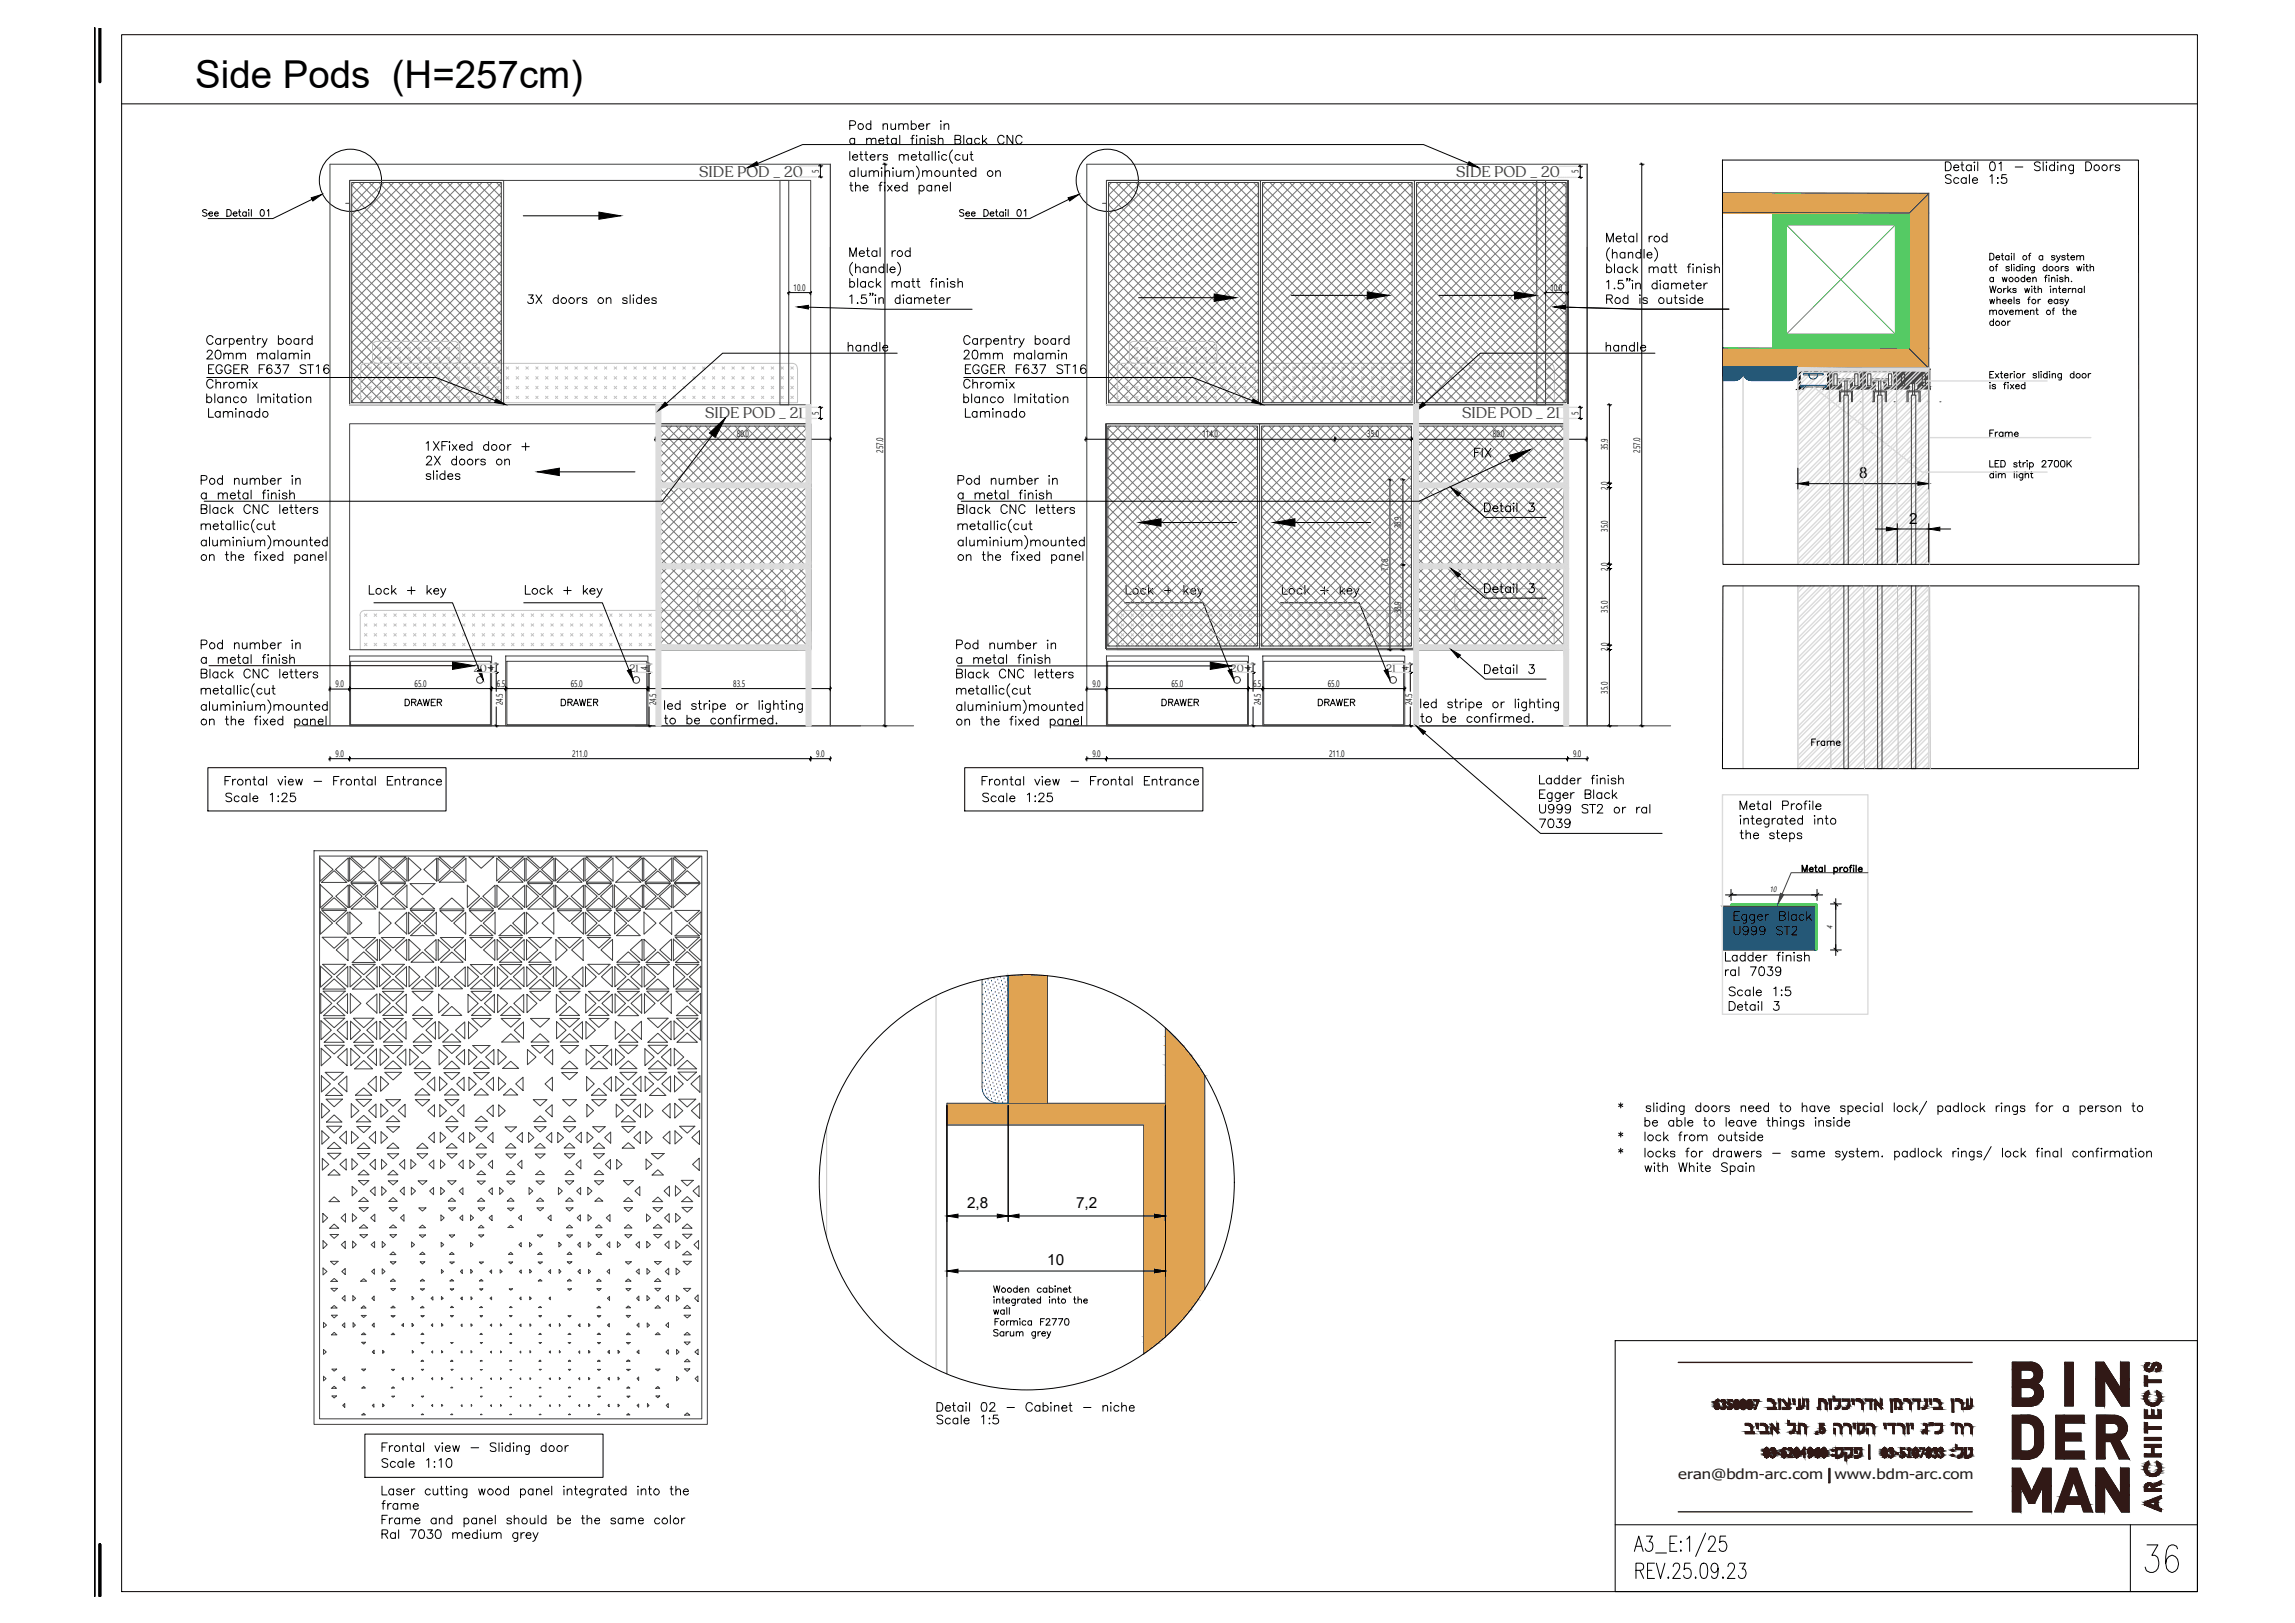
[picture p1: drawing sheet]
<svg xmlns="http://www.w3.org/2000/svg" width="420mm" height="297mm" viewBox="0 0 420 297" stroke-linecap="round" stroke-linejoin="round" font-family="sans-serif">
<defs><g id="words">
<text font-size="8.8" x="391.9" y="288.9">36</text>
<text font-size="7" x="35.7" y="16.1">Side Pods (H=257cm)</text>
<text font-size="4" x="363.4" y="81.1">Frame</text>
<g font-size="2.8" fill="#414141">
<text x="128" y="32.4">SIDE POD _ 20</text>
<text x="266.6" y="32.4">SIDE POD _ 20</text>
<text x="129.1" y="76.6">SIDE POD _ 21</text>
<text x="267.7" y="76.6">SIDE POD _ 21</text>
</g>
<g font-size="2.8">
<text x="340.4" y="87.5">8</text>
<text x="349.5" y="95.8">2</text>
<text x="177" y="221.1">2,8</text>
<text x="197" y="221.1">7,2</text>
<text x="191.7" y="231.6">10</text>
</g>
<g font-size="2.5" fill="#311916">
<text x="307.3" y="270.8">eran@bdm-arc.com</text>
<text x="335.8" y="270.8">www.bdm-arc.com</text>
</g>
<g font-size="2" fill="#414141">
<text x="86.7" y="123">20</text>
<text x="115.2" y="123">21</text>
<text x="225.3" y="123">20</text>
<text x="253.8" y="123">21</text>
</g>
<g font-size="1.7">
<text x="149.9" y="31.7" transform="rotate(-90 149.9 31.7)">5</text>
<text x="289" y="31.7" transform="rotate(-90 289 31.7)">5</text>
<text x="145.3" y="53.3">10.0</text>
<text x="283.8" y="53.3">10.0</text>
<text x="149.9" y="75.9" transform="rotate(-90 149.9 75.9)">5</text>
<text x="289" y="75.9" transform="rotate(-90 289 75.9)">5</text>
<text x="134.9" y="80.1">80.0</text>
<text x="161.7" y="82.9" transform="rotate(-90 161.7 82.9)">257.0</text>
<text x="220.1" y="80.1">114.0</text>
<text x="250.3" y="80.1">35.0</text>
<text x="273.3" y="80.1">80.0</text>
<text x="294.3" y="82.4" transform="rotate(-90 294.3 82.4)">35.9</text>
<text x="300.3" y="82.9" transform="rotate(-90 300.3 82.9)">257.0</text>
<text x="294.3" y="89.6" transform="rotate(-90 294.3 89.6)">2.0</text>
<text x="256.5" y="96.7" transform="rotate(-90 256.5 96.7)">38.9</text>
<text x="294.3" y="97.4" transform="rotate(-90 294.3 97.4)">35.0</text>
<text x="254.1" y="104.5" transform="rotate(-90 254.1 104.5)">77.8</text>
<text x="294.3" y="104.4" transform="rotate(-90 294.3 104.4)">2.0</text>
<text x="256.5" y="112.3" transform="rotate(-90 256.5 112.3)">38.9</text>
<text x="294.3" y="112.1" transform="rotate(-90 294.3 112.1)">35.0</text>
<text x="294.3" y="119.2" transform="rotate(-90 294.3 119.2)">2.0</text>
<text x="61.4" y="125.8">9.0</text>
<text x="75.9" y="125.7">65.0</text>
<text x="90.6" y="122.6" transform="rotate(-90 90.6 122.6)">4</text>
<text x="91" y="125.7">6.5</text>
<text x="104.5" y="125.7">65.0</text>
<text x="118.5" y="122.6" transform="rotate(-90 118.5 122.6)">4</text>
<text x="134.2" y="125.7">83.5</text>
<text x="200" y="125.8">9.0</text>
<text x="214.5" y="125.7">65.0</text>
<text x="229.1" y="122.6" transform="rotate(-90 229.1 122.6)">4</text>
<text x="229.4" y="125.7">6.5</text>
<text x="243.1" y="125.7">65.0</text>
<text x="257.9" y="122.6" transform="rotate(-90 257.9 122.6)">4</text>
<text x="92.1" y="129" transform="rotate(-90 92.1 129)">24.5</text>
<text x="120.1" y="129" transform="rotate(-90 120.1 129)">24.5</text>
<text x="230.8" y="129" transform="rotate(-90 230.8 129)">24.5</text>
<text x="258.5" y="129" transform="rotate(-90 258.5 129)">24.5</text>
<text x="294.3" y="127" transform="rotate(-90 294.3 127)">35.0</text>
<text x="61.4" y="138.6">9.0</text>
<text x="104.8" y="138.6">211.0</text>
<text x="149.4" y="138.6">9.0</text>
<text x="200" y="138.6">9.0</text>
<text x="243.3" y="138.6">211.0</text>
<text x="288" y="138.6">9.0</text>
</g>
<g font-size="1.4">
<text x="324" y="163.2">10</text>
<text x="335.5" y="170.1" transform="rotate(-90 335.5 170.1)">4</text>
</g>
</g></defs>
<!-- layer: A-Ceiling Color Navy -->
<g fill="none" stroke="#767676" stroke-width=".18">
<path d="M64.4 39.2l27.4 27.4M64.4 37.5l27.4 27.4M64.4 35.6l27.4 27.4M64.4 33.9l27.4 27.4M64.9 33.4l-.5 .6M65.7 33.4l26.1 26M66.7 33.4l-2.3 2.3M67.6 33.4l24.2 24.3M68.5 33.4l-4.1 4.1M69.3 33.4l22.5 22.4M70.3 33.4l-5.9 5.9M71.1 33.4l20.7 20.7"/>
<path d="M72.1 33.4l-7.7 7.7M72.9 33.4l18.9 18.9M73.9 33.4l-9.5 9.5M74.7 33.4l17.1 17.1M75.7 33.4l-11.3 11.3M76.5 33.4l15.3 15.3M77.5 33.4l-13.1 13.1M78.3 33.4l13.5 13.5M79.3 33.4l-14.9 14.9M80.1 33.4l11.7 11.7M81.1 33.4l-16.7 16.7M81.9 33.4l9.9 9.9"/>
<path d="M82.9 33.4l-18.5 18.5M83.7 33.4l8.1 8.1M84.7 33.4l-20.3 20.3M85.5 33.4l6.3 6.3M86.5 33.4l-22.1 22.1M87.3 33.4l4.5 4.5M88.3 33.4l-23.9 23.9M89.1 33.4l2.7 2.7M90.1 33.4l-25.7 25.7M90.9 33.4l.9 .9M91.8 33.5l-27.4 27.4M91.8 35.3l-27.4 27.4"/>
<path d="M91.8 37.1l-27.4 27.4M91.8 38.9l-27.4 27.4M202.9 39.2l27.5 27.4M202.9 37.5l27.5 27.4M202.9 35.6l27.5 27.4M202.9 33.9l27.5 27.4M203.5 33.4l-.6 .6M204.3 33.4l26.1 26M205.3 33.4l-2.4 2.3M206.1 33.4l24.3 24.3M207.1 33.4l-4.2 4.1M207.9 33.4l22.5 22.4"/>
<path d="M208.9 33.4l-6 5.9M209.7 33.4l20.7 20.7M210.7 33.4l-7.8 7.7M211.5 33.4l18.9 18.9M212.5 33.4l-9.6 9.5M213.3 33.4l17.1 17.1M214.3 33.4l-11.4 11.3M215.1 33.4l15.3 15.3M216.1 33.4l-13.2 13.1M216.9 33.4l13.5 13.5M217.8 33.4l-14.9 14.9M218.7 33.4l11.7 11.7"/>
<path d="M219.7 33.4l-16.8 16.7M220.5 33.4l9.9 9.9M221.4 33.4l-18.5 18.5M222.3 33.4l8.1 8.1M223.3 33.4l-20.4 20.3M224.1 33.4l6.3 6.3M225 33.4l-22.1 22.1M225.9 33.4l4.5 4.5M226.9 33.4l-24 23.9M227.7 33.4l2.7 2.7M228.6 33.4l-25.7 25.7M229.5 33.4l.9 .9"/>
<path d="M230.4 33.5l-27.5 27.4M230.4 35.3l-27.5 27.4M230.4 37.1l-27.5 27.4M230.4 38.9l-27.5 27.4M231.1 39.2l27.4 27.4M231.1 37.5l27.4 27.4M231.1 35.6l27.4 27.4M231.1 33.9l27.4 27.4M231.7 33.4l-.6 .6M232.5 33.4l26 26M233.5 33.4l-2.4 2.3M234.3 33.4l24.2 24.3"/>
<path d="M235.3 33.4l-4.2 4.1M236.1 33.4l22.4 22.4M237.1 33.4l-6 5.9M237.9 33.4l20.6 20.7M238.9 33.4l-7.8 7.7M239.7 33.4l18.8 18.9M240.7 33.4l-9.6 9.5M241.5 33.4l17 17.1M242.4 33.4l-11.3 11.3M243.3 33.4l15.2 15.3M244.3 33.4l-13.2 13.1M245.1 33.4l13.4 13.5"/>
<path d="M246 33.4l-14.9 14.9M246.9 33.4l11.6 11.7M247.9 33.4l-16.8 16.7M248.7 33.4l9.8 9.9M249.6 33.4l-18.5 18.5M250.5 33.4l8 8.1M251.5 33.4l-20.4 20.3M252.3 33.4l6.2 6.3M253.2 33.4l-22.1 22.1M254.1 33.4l4.4 4.5M255 33.4l-23.9 23.9M255.9 33.4l2.6 2.7"/>
<path d="M256.8 33.4l-25.7 25.7M257.6 33.4l.9 .9M258.5 33.5l-27.4 27.4M258.5 35.3l-27.4 27.4M258.5 37.1l-27.4 27.4M258.5 38.9l-27.4 27.4M259.3 39.2l27.4 27.4M259.3 37.5l27.4 27.4M259.3 35.6l27.4 27.4M259.3 33.9l27.4 27.4M259.9 33.4l-.6 .6M260.7 33.4l26 26"/>
<path d="M261.7 33.4l-2.4 2.3M262.5 33.4l24.2 24.3M263.5 33.4l-4.2 4.1M264.3 33.4l22.4 22.4M265.3 33.4l-6 5.9M266.1 33.4l20.6 20.7M267.1 33.4l-7.8 7.7M267.9 33.4l18.8 18.9M268.9 33.4l-9.6 9.5M269.7 33.4l17 17.1M270.6 33.4l-11.3 11.3M271.5 33.4l15.2 15.3"/>
<path d="M272.5 33.4l-13.2 13.1M273.3 33.4l13.4 13.5M274.2 33.4l-14.9 14.9M275.1 33.4l11.6 11.7M276.1 33.4l-16.8 16.7M276.9 33.4l9.8 9.9M277.8 33.4l-18.5 18.5M278.7 33.4l8 8.1M279.7 33.4l-20.4 20.3M280.5 33.4l6.2 6.3M281.4 33.4l-22.1 22.1M282.3 33.4l4.4 4.5"/>
<path d="M283.2 33.4l-23.9 23.9M284.1 33.4l2.6 2.7M285 33.4l-25.7 25.7M285.8 33.4l.9 .9M286.7 33.5l-27.4 27.4M286.7 35.3l-27.4 27.4M286.7 37.1l-27.4 27.4M286.7 38.9l-27.4 27.4M64.4 59l14.7 14.7M64.4 57.2l16.5 16.5M64.4 55.4l18.3 18.3M64.4 53.6l20.1 20.1"/>
<path d="M64.4 51.8l21.9 21.9M64.4 50l23.7 23.7M64.4 48.2l25.5 25.5M64.4 46.4l27.3 27.3M64.4 44.6l27.4 27.4M64.4 42.8l27.4 27.4M64.4 41.1l27.4 27.3M91.8 40.7l-27.4 27.4M91.8 42.5l-27.4 27.4M91.8 44.3l-27.4 27.4M91.8 46.1l-27.4 27.3M91.8 47.9l-25.8 25.8"/>
<path d="M91.8 49.7l-24.1 24M91.8 51.5l-22.2 22.2M91.8 53.3l-20.5 20.4M91.8 55l-18.6 18.7M91.8 56.9l-16.9 16.8M91.8 58.6l-15 15.1M202.9 59l14.8 14.7M202.9 57.2l16.6 16.5M202.9 55.4l18.3 18.3M202.9 53.6l20.2 20.1M202.9 51.8l21.9 21.9M202.9 50l23.8 23.7"/>
<path d="M202.9 48.2l25.5 25.5M202.9 46.4l27.4 27.3M202.9 44.6l27.5 27.4M202.9 42.8l27.5 27.4M202.9 41.1l27.5 27.3M230.4 40.7l-27.5 27.4M230.4 42.5l-27.5 27.4M230.4 44.3l-27.5 27.4M230.4 46.1l-27.5 27.3M230.4 47.9l-25.9 25.8M230.4 49.7l-24.1 24M230.4 51.5l-22.3 22.2"/>
<path d="M230.4 53.3l-20.5 20.4M230.4 55l-18.7 18.7M230.4 56.9l-16.9 16.8M230.4 58.6l-15.1 15.1M231.1 59l14.8 14.7M231.1 57.2l16.6 16.5M231.1 55.4l18.3 18.3M231.1 53.6l20.1 20.1M231.1 51.8l21.9 21.9M231.1 50l23.7 23.7M231.1 48.2l25.5 25.5M231.1 46.4l27.3 27.3"/>
<path d="M231.1 44.6l27.4 27.4M231.1 42.8l27.4 27.4M231.1 41.1l27.4 27.3M258.5 40.7l-27.4 27.4M258.5 42.5l-27.4 27.4M258.5 44.3l-27.4 27.4M258.5 46.1l-27.4 27.3M258.5 47.9l-25.8 25.8M258.5 49.7l-24 24M258.5 51.5l-22.2 22.2M258.5 53.3l-20.4 20.4M258.5 55l-18.6 18.7"/>
<path d="M258.5 56.9l-16.8 16.8M258.5 58.6l-15 15.1M259.3 59l14.7 14.7M259.3 57.2l16.5 16.5M259.3 55.4l18.3 18.3M259.3 53.6l20.1 20.1M259.3 51.8l21.9 21.9M259.3 50l23.7 23.7M259.3 48.2l25.5 25.5M259.3 46.4l27.3 27.3M259.3 44.6l27.4 27.4M259.3 42.8l27.4 27.4"/>
<path d="M259.3 41.1l27.4 27.3M286.7 40.7l-27.4 27.4M286.7 42.5l-27.4 27.4M286.7 44.3l-27.4 27.4M286.7 46.1l-27.4 27.3M286.7 47.9l-25.8 25.8M286.7 49.7l-24 24M286.7 51.5l-22.2 22.2M286.7 53.3l-20.4 20.4M286.7 55l-18.6 18.7M286.7 56.9l-16.8 16.8M286.7 58.6l-15 15.1"/>
<path d="M64.4 73.4l.3 .3M64.4 71.6l2.1 2.1M64.4 69.8l3.9 3.9M64.4 68l5.7 5.7M64.4 66.2l7.5 7.5M64.4 64.4l9.3 9.3M64.4 62.6l11.1 11.1M64.4 60.8l12.9 12.9M91.8 60.5l-13.3 13.2M91.8 62.2l-11.5 11.5M91.8 64l-9.7 9.7M91.8 65.8l-7.9 7.9"/>
<path d="M91.8 67.6l-6.1 6.1M91.8 69.4l-4.3 4.3M91.8 71.2l-2.5 2.5M91.8 73l-.7 .7M120.6 78.4l27.4 27.4M121.2 78l-.6 .5M122 78l26 26M122.9 78l-2.3 2.3M123.8 78l24.2 24.2M124.7 78l-4.1 4.1M125.6 78l22.4 22.4M126.5 78l-5.9 5.9"/>
<path d="M127.3 78l20.7 20.6M128.3 78l-7.7 7.7M129.2 78l18.8 18.8M130.1 78l-9.5 9.5M130.9 78l17.1 17M131.9 78l-11.3 11.3M132.8 78l15.2 15.2M133.7 78l-13.1 13.1M134.5 78l13.5 13.4M135.5 78l-14.9 14.9M136.4 78l11.6 11.6M137.3 78l-16.7 16.7"/>
<path d="M138.1 78l9.9 9.8M139.1 78l-18.5 18.5M139.9 78l8.1 8.1M140.9 78l-20.3 20.3M141.7 78l6.3 6.2M142.7 78l-22.1 22M143.5 78l4.5 4.5M144.5 78l-23.9 23.9M145.3 78l2.7 2.6M146.3 78l-25.7 25.6M147.1 78l.9 .9M148 78.1l-27.4 27.4"/>
<path d="M148 79.8l-27.4 27.4M202.8 78.4l27.4 27.4M202.9 73.4l.4 .3M202.9 71.6l2.2 2.1M202.9 69.8l4 3.9M202.9 68l5.8 5.7M202.9 66.2l7.6 7.5M202.9 64.4l9.4 9.3M202.9 62.6l11.2 11.1M202.9 60.8l13 12.9M203.3 78l-.5 .5M204.2 78l26 26"/>
<path d="M205.1 78l-2.3 2.3M206 78l24.2 24.2M206.9 78l-4.1 4.1M207.7 78l22.5 22.4M208.7 78l-5.9 5.9M209.6 78l20.6 20.6M210.5 78l-7.7 7.7M211.3 78l18.9 18.8M212.3 78l-9.5 9.5M213.1 78l17.1 17M214.1 78l-11.3 11.3M214.9 78l15.3 15.2"/>
<path d="M215.9 78l-13.1 13.1M216.7 78l13.5 13.4M217.7 78l-14.9 14.9M218.5 78l11.7 11.6M219.5 78l-16.7 16.7M220.3 78l9.9 9.8M221.3 78l-18.5 18.5M222.1 78l8.1 8.1M223.1 78l-20.3 20.3M223.9 78l6.3 6.2M224.9 78l-22.1 22M225.7 78l4.5 4.5"/>
<path d="M226.7 78l-23.9 23.9M227.5 78l2.7 2.6M228.5 78l-25.7 25.6M229.3 78l.9 .9M230.2 79.8l-27.4 27.4M230.2 78.1l-27.4 27.4M230.4 60.5l-13.3 13.2M230.4 62.2l-11.5 11.5M230.4 64l-9.7 9.7M230.4 65.8l-7.9 7.9M230.4 67.6l-6.1 6.1M230.4 69.4l-4.3 4.3"/>
<path d="M230.4 71.2l-2.5 2.5M230.4 73l-.7 .7M231 78.4l27.4 27.4M231.1 73.4l.4 .3M231.1 71.6l2.2 2.1M231.1 69.8l4 3.9M231.1 68l5.8 5.7M231.1 66.2l7.6 7.5M231.1 64.4l9.4 9.3M231.1 62.6l11.2 11.1M231.1 60.8l13 12.9M231.5 78l-.5 .5"/>
<path d="M232.3 78l26.1 26M233.3 78l-2.3 2.3M234.1 78l24.3 24.2M235.1 78l-4.1 4.1M235.9 78l22.5 22.4M236.9 78l-5.9 5.9M237.7 78l20.7 20.6M238.7 78l-7.7 7.7M239.5 78l18.9 18.8M240.5 78l-9.5 9.5M241.3 78l17.1 17M242.3 78l-11.3 11.3"/>
<path d="M243.1 78l15.3 15.2M244.1 78l-13.1 13.1M244.9 78l13.5 13.4M245.9 78l-14.9 14.9M246.7 78l11.7 11.6M247.7 78l-16.7 16.7M248.5 78l9.9 9.8M249.5 78l-18.5 18.5M250.3 78l8.1 8.1M251.3 78l-20.3 20.3M252.1 78l6.3 6.2M253.1 78l-22.1 22"/>
<path d="M253.9 78l4.5 4.5M254.9 78l-23.9 23.9M255.7 78l2.7 2.6M256.7 78l-25.7 25.6M257.5 78l.9 .9M258.4 78.1l-27.4 27.4M258.4 79.8l-27.4 27.4M258.5 60.5l-13.2 13.2M258.5 62.2l-11.4 11.5M258.5 64l-9.6 9.7M258.5 65.8l-7.8 7.9M258.5 67.6l-6 6.1"/>
<path d="M258.5 69.4l-4.2 4.3M258.5 71.2l-2.4 2.5M258.5 73l-.6 .7M259.2 78.4l27.4 27.4M259.3 73.4l.4 .3M259.3 71.6l2.2 2.1M259.3 69.8l4 3.9M259.3 68l5.7 5.7M259.3 66.2l7.6 7.5M259.3 64.4l9.3 9.3M259.3 62.6l11.2 11.1M259.3 60.8l12.9 12.9"/>
<path d="M259.7 78l-.5 .5M260.5 78l26.1 26M261.5 78l-2.3 2.3M262.3 78l24.3 24.2M263.3 78l-4.1 4.1M264.1 78l22.5 22.4M265.1 78l-5.9 5.9M265.9 78l20.7 20.6M266.9 78l-7.7 7.7M267.7 78l18.9 18.8M268.7 78l-9.5 9.5M269.5 78l17.1 17"/>
<path d="M270.5 78l-11.3 11.3M271.3 78l15.3 15.2M272.3 78l-13.1 13.1M273.1 78l13.5 13.4M274.1 78l-14.9 14.9M274.9 78l11.7 11.6M275.9 78l-16.7 16.7M276.7 78l9.9 9.8M277.7 78l-18.5 18.5M278.5 78l8.1 8.1M279.5 78l-20.3 20.3M280.3 78l6.3 6.2"/>
<path d="M281.3 78l-22.1 22M282.1 78l4.5 4.5M283 78l-23.8 23.9M283.9 78l2.7 2.6M284.9 78l-25.7 25.6M285.7 78l.9 .9M286.6 78.1l-27.4 27.4M286.6 79.8l-27.4 27.4M286.7 60.5l-13.2 13.2M286.7 62.2l-11.4 11.5M286.7 64l-9.6 9.7M286.7 65.8l-7.9 7.9"/>
<path d="M286.7 67.6l-6 6.1M286.7 69.4l-4.3 4.3M286.7 71.2l-2.4 2.5M286.7 73l-.7 .7M120.6 99.9l18.3 18.3M120.6 98.2l20.1 20M120.6 96.4l21.9 21.8M120.6 94.6l23.7 23.6M120.6 92.8l25.5 25.4M120.6 91l27.3 27.2M120.6 89.2l27.4 27.4M120.6 87.4l27.4 27.4"/>
<path d="M120.6 85.6l27.4 27.4M120.6 83.8l27.4 27.4M120.6 82l27.4 27.4M120.6 80.2l27.4 27.4M148 81.7l-27.4 27.4M148 83.4l-27.4 27.4M148 85.2l-27.4 27.4M148 87l-27.4 27.4M148 88.8l-27.4 27.4M148 90.6l-27.4 27.4M148 92.4l-25.8 25.8M148 94.2l-24 24"/>
<path d="M148 96l-22.2 22.2M148 97.8l-20.4 20.4M148 99.6l-18.6 18.6M202.8 99.9l18.3 18.3M202.8 98.2l20.1 20M202.8 96.4l21.9 21.8M202.8 94.6l23.7 23.6M202.8 92.8l25.5 25.4M202.8 91l27.3 27.2M202.8 89.2l27.4 27.4M202.8 87.4l27.4 27.4M202.8 85.6l27.4 27.4"/>
<path d="M202.8 83.8l27.4 27.4M202.8 82l27.4 27.4M202.8 80.2l27.4 27.4M230.2 88.8l-27.4 27.4M230.2 92.4l-25.9 25.8M230.2 81.7l-27.4 27.4M230.2 83.4l-27.4 27.4M230.2 85.2l-27.4 27.4M230.2 87l-27.4 27.4M230.2 90.6l-27.4 27.4M230.2 94.2l-24 24M230.2 96l-22.3 22.2"/>
<path d="M230.2 97.8l-20.4 20.4M230.2 99.6l-18.7 18.6M231 99.9l18.3 18.3M231 98.2l20.1 20M231 96.4l21.9 21.8M231 94.6l23.7 23.6M231 92.8l25.5 25.4M231 91l27.3 27.2M231 89.2l27.4 27.4M231 87.4l27.4 27.4M231 85.6l27.4 27.4M231 83.8l27.4 27.4"/>
<path d="M231 82l27.4 27.4M231 80.2l27.4 27.4M258.4 83.4l-27.4 27.4M258.4 85.2l-27.4 27.4M258.4 87l-27.4 27.4M258.4 88.8l-27.4 27.4M258.4 92.4l-25.9 25.8M258.4 97.8l-20.4 20.4M258.4 81.7l-27.4 27.4M258.4 90.6l-27.4 27.4M258.4 94.2l-24 24M258.4 96l-22.3 22.2"/>
<path d="M258.4 99.6l-18.7 18.6M259.2 99.9l18.3 18.3M259.2 98.2l20.1 20M259.2 96.4l21.9 21.8M259.2 94.6l23.7 23.6M259.2 92.8l25.4 25.4M259.2 91l27.3 27.2M259.2 89.2l27.4 27.4M259.2 87.4l27.4 27.4M259.2 85.6l27.4 27.4M259.2 83.8l27.4 27.4M259.2 82l27.4 27.4"/>
<path d="M259.2 80.2l27.4 27.4M286.6 81.7l-27.4 27.4M286.6 83.4l-27.4 27.4M286.6 85.2l-27.4 27.4M286.6 87l-27.4 27.4M286.6 88.8l-27.4 27.4M286.6 90.6l-27.4 27.4M286.6 92.4l-25.9 25.8M286.6 94.2l-24 24M286.6 96l-22.3 22.2M286.6 97.8l-20.5 20.4M286.6 99.6l-18.7 18.6"/>
<path d="M120.6 117.9l.3 .3M120.6 116.1l2.1 2.1M120.6 114.3l3.9 3.9M120.6 112.5l5.7 5.7M120.6 110.7l7.5 7.5M120.6 108.9l9.3 9.3M120.6 107.1l11.1 11.1M120.6 105.4l12.9 12.8M120.6 103.5l14.7 14.7M120.6 101.8l16.5 16.4M148 101.4l-16.9 16.8M148 103.2l-15.1 15"/>
<path d="M148 105l-13.3 13.2M148 106.8l-11.5 11.4M148 108.6l-9.7 9.6M148 110.4l-7.9 7.8M148 112.2l-6.1 6M148 114l-4.3 4.2M148 115.8l-2.5 2.4M148 117.6l-.7 .6M202.8 117.9l.3 .3M202.8 116.1l2.1 2.1M202.8 114.3l3.9 3.9M202.8 112.5l5.7 5.7"/>
<path d="M202.8 110.7l7.5 7.5M202.8 108.9l9.3 9.3M202.8 107.1l11.1 11.1M202.8 105.4l12.9 12.8M202.8 103.5l14.7 14.7M202.8 101.8l16.5 16.4M230.2 101.4l-16.9 16.8M230.2 103.2l-15.1 15M230.2 105l-13.3 13.2M230.2 106.8l-11.5 11.4M230.2 108.6l-9.7 9.6M230.2 110.4l-7.9 7.8"/>
<path d="M230.2 112.2l-6.1 6M230.2 114l-4.3 4.2M230.2 115.8l-2.5 2.4M230.2 117.6l-.7 .6M231 117.9l.3 .3M231 116.1l2.1 2.1M231 114.3l3.9 3.9M231 112.5l5.7 5.7M231 110.7l7.5 7.5M231 108.9l9.3 9.3M231 107.1l11.1 11.1M231 105.4l12.9 12.8"/>
<path d="M231 103.5l14.7 14.7M231 101.8l16.5 16.4M258.4 101.4l-16.9 16.8M258.4 103.2l-15.1 15M258.4 105l-13.3 13.2M258.4 106.8l-11.5 11.4M258.4 108.6l-9.7 9.6M258.4 110.4l-7.9 7.8M258.4 112.2l-6.1 6M258.4 114l-4.3 4.2M258.4 115.8l-2.5 2.4M258.4 117.6l-.7 .6"/>
<path d="M259.2 117.9l.3 .3M259.2 116.1l2.1 2.1M259.2 114.3l3.9 3.9M259.2 112.5l5.7 5.7M259.2 110.7l7.5 7.5M259.2 108.9l9.3 9.3M259.2 107.1l11.1 11.1M259.2 105.4l12.9 12.8M259.2 103.5l14.7 14.7M259.2 101.8l16.5 16.4M286.6 101.4l-16.9 16.8M286.6 103.2l-15.1 15"/>
<path d="M286.6 105l-13.3 13.2M286.6 106.8l-11.5 11.4M286.6 108.6l-9.7 9.6M286.6 110.4l-7.9 7.8M286.6 112.2l-6.1 6M286.6 114l-4.3 4.2M286.6 115.8l-2.5 2.4M286.6 117.6l-.7 .6"/>
</g>
<!-- layer: 1 - bed panels -->
<g fill="none" stroke="#c2c2c2" stroke-width=".18">
<path d="M66 72.8l.2 .1M66 71l.2 .2M66 69.2l.2 .2M66 67.4l.2 .2M66.2 67.1l-.2 .2v6.4h80v-6.2M66.2 72.5l-.2 .2M66.2 70.7l-.2 .2M66.2 68.9l-.2 .2M66.8 66.5a.78 .78 0 0 0-.8 .8M66.8 66.5h78.2M67.5 72.5l.5 .4M67.5 70.7l.5 .5"/>
<path d="M67.5 68.9l.5 .5M67.5 67.1l.5 .5M68 72.5l-.5 .4M68 70.7l-.5 .5M68 68.9l-.5 .5M68 67.1l-.5 .5M68.2 63.3v2.4M68.2 65.7a.78 .78 0 0 0 .8 .8M69 62.5a.78 .78 0 0 0-.8 .8M69 62.5h14.4M69.3 72.5l.5 .4M69.3 70.7l.5 .5"/>
<path d="M69.3 68.9l.5 .5M69.3 67.1l.5 .5M69.3 65.3l.5 .5M69.3 63.5l.5 .5M69.8 72.5l-.5 .4M69.8 70.7l-.5 .5M69.8 68.9l-.5 .5M69.8 67.1l-.5 .5M69.8 65.3l-.5 .5M69.8 63.5l-.5 .5M71.1 72.5l.5 .4M71.1 70.7l.5 .5"/>
<path d="M71.1 68.9l.5 .5M71.1 67.1l.5 .5M71.1 65.3l.5 .5M71.1 63.5l.5 .5M71.6 72.5l-.5 .4M71.6 70.7l-.5 .5M71.6 68.9l-.5 .5M71.6 67.1l-.5 .5M71.6 65.3l-.5 .5M71.6 63.5l-.5 .5M72.9 72.5l.5 .4M72.9 70.7l.5 .5"/>
<path d="M72.9 68.9l.5 .5M72.9 67.1l.5 .5M72.9 65.3l.5 .5M72.9 63.5l.5 .5M73.4 72.5l-.5 .4M73.4 70.7l-.5 .5M73.4 68.9l-.5 .5M73.4 67.1l-.5 .5M73.4 65.3l-.5 .5M73.4 63.5l-.5 .5M74.7 72.5l.5 .4M74.7 70.7l.5 .5"/>
<path d="M74.7 68.9l.5 .5M74.7 67.1l.5 .5M74.7 65.3l.5 .5M74.7 63.5l.5 .5M75.2 72.5l-.5 .4M75.2 70.7l-.5 .5M75.2 68.9l-.5 .5M75.2 67.1l-.5 .5M75.2 65.3l-.5 .5M75.2 63.5l-.5 .5M76.5 72.5l.5 .4M76.5 70.7l.5 .5"/>
<path d="M76.5 68.9l.5 .5M76.5 67.1l.5 .5M76.5 65.3l.5 .5M76.5 63.5l.5 .5M77 72.5l-.5 .4M77 70.7l-.5 .5M77 68.9l-.5 .5M77 67.1l-.5 .5M77 65.3l-.5 .5M77 63.5l-.5 .5M78.3 72.5l.5 .4M78.3 70.7l.5 .5"/>
<path d="M78.3 68.9l.5 .5M78.3 67.1l.5 .5M78.3 65.3l.5 .5M78.3 63.5l.5 .5M78.8 72.5l-.5 .4M78.8 70.7l-.5 .5M78.8 68.9l-.5 .5M78.8 67.1l-.5 .5M78.8 65.3l-.5 .5M78.8 63.5l-.5 .5M80.1 72.5l.5 .4M80.1 70.7l.5 .5"/>
<path d="M80.1 68.9l.5 .5M80.1 67.1l.5 .5M80.1 65.3l.5 .5M80.1 63.5l.5 .5M80.6 72.5l-.5 .4M80.6 70.7l-.5 .5M80.6 68.9l-.5 .5M80.6 67.1l-.5 .5M80.6 65.3l-.5 .5M80.6 63.5l-.5 .5M81.9 72.5l.5 .4M81.9 70.7l.5 .5"/>
<path d="M81.9 68.9l.5 .5M81.9 67.1l.5 .5M81.9 65.3l.5 .5M81.9 63.5l.5 .5M82.4 72.5l-.5 .4M82.4 70.7l-.5 .5M82.4 68.9l-.5 .5M82.4 67.1l-.5 .5M82.4 65.3l-.5 .5M82.4 63.5l-.5 .5M83.4 62.5a1.21 1.21 0 0 1 .8 1l-.5 .5M83.7 72.5l.5 .4"/>
<path d="M83.7 70.7l.5 .5M83.7 68.9l.5 .5M83.7 67.1l.5 .5M83.7 65.3l.5 .5M83.7 63.5l.5 .5M84.2 72.5l-.5 .4M84.2 70.7l-.5 .5M84.2 68.9l-.5 .5M84.2 67.1l-.5 .5M84.2 65.3l-.5 .5M84.2 65.7a.78 .78 0 0 1-.8 .8M84.2 63.5v2.2"/>
<path d="M85.5 72.5l.4 .4M85.5 70.7l.4 .5M85.5 68.9l.4 .5M85.5 67.1l.4 .5M85.9 72.5l-.4 .4M85.9 70.7l-.4 .5M85.9 68.9l-.4 .5M85.9 67.1l-.4 .5M87.3 72.5l.5 .4M87.3 70.7l.5 .5M87.3 68.9l.5 .5M87.3 67.1l.5 .5"/>
<path d="M87.8 72.5l-.5 .4M87.8 70.7l-.5 .5M87.8 68.9l-.5 .5M87.8 67.1l-.5 .5M89.1 72.5l.4 .4M89.1 70.7l.4 .5M89.1 68.9l.4 .5M89.1 67.1l.4 .5M89.5 72.5l-.4 .4M89.5 70.7l-.4 .5M89.5 68.9l-.4 .5M89.5 67.1l-.4 .5"/>
<path d="M90.9 72.5l.5 .4M90.9 70.7l.5 .5M90.9 68.9l.5 .5M90.9 67.1l.5 .5M91.4 72.5l-.5 .4M91.4 70.7l-.5 .5M91.4 68.9l-.5 .5M91.4 67.1l-.5 .5M92.7 72.5l.4 .4M92.7 70.7l.4 .5M92.7 68.9l.4 .5M92.7 67.1l.4 .5"/>
<path d="M93.1 72.5l-.4 .4M93.1 70.7l-.4 .5M93.1 68.9l-.4 .5M93.1 67.1l-.4 .5M94.5 72.5l.5 .4M94.5 70.7l.5 .5M94.5 68.9l.5 .5M94.5 67.1l.5 .5M95 72.5l-.5 .4M95 70.7l-.5 .5M95 68.9l-.5 .5M95 67.1l-.5 .5"/>
<path d="M96.3 72.5l.4 .4M96.3 70.7l.4 .5M96.3 68.9l.4 .5M96.3 67.1l.4 .5M96.7 72.5l-.4 .4M96.7 70.7l-.4 .5M96.7 68.9l-.4 .5M96.7 67.1l-.4 .5M98.1 72.5l.4 .4M98.1 70.7l.4 .5M98.1 68.9l.4 .5M98.1 67.1l.4 .5"/>
<path d="M98.5 72.5l-.4 .4M98.5 70.7l-.4 .5M98.5 68.9l-.4 .5M98.5 67.1l-.4 .5M99.9 72.5l.4 .4M99.9 70.7l.4 .5M99.9 68.9l.4 .5M99.9 67.1l.4 .5M100.3 72.5l-.4 .4M100.3 70.7l-.4 .5M100.3 68.9l-.4 .5M100.3 67.1l-.4 .5"/>
<path d="M101.7 72.5l.4 .4M101.7 70.7l.4 .5M101.7 68.9l.4 .5M101.7 67.1l.4 .5M102.1 72.5l-.4 .4M102.1 70.7l-.4 .5M102.1 68.9l-.4 .5M102.1 67.1l-.4 .5M103.5 72.5l.4 .4M103.5 70.7l.4 .5M103.5 68.9l.4 .5M103.5 67.1l.4 .5"/>
<path d="M103.9 72.5l-.4 .4M103.9 70.7l-.4 .5M103.9 68.9l-.4 .5M103.9 67.1l-.4 .5M105.2 72.5l.5 .4M105.2 70.7l.5 .5M105.2 68.9l.5 .5M105.2 67.1l.5 .5M105.7 72.5l-.5 .4M105.7 70.7l-.5 .5M105.7 68.9l-.5 .5M105.7 67.1l-.5 .5"/>
<path d="M107.1 72.5l.4 .4M107.1 70.7l.4 .5M107.1 68.9l.4 .5M107.1 67.1l.4 .5M107.5 72.5l-.4 .4M107.5 70.7l-.4 .5M107.5 68.9l-.4 .5M107.5 67.1l-.4 .5M108.8 72.5l.5 .4M108.8 70.7l.5 .5M108.8 68.9l.5 .5M108.8 67.1l.5 .5"/>
<path d="M109.3 72.5l-.5 .4M109.3 70.7l-.5 .5M109.3 68.9l-.5 .5M109.3 67.1l-.5 .5M110.7 72.5l.4 .4M110.7 70.7l.4 .5M110.7 68.9l.4 .5M110.7 67.1l.4 .5M111.1 72.5l-.4 .4M111.1 70.7l-.4 .5M111.1 68.9l-.4 .5M111.1 67.1l-.4 .5"/>
<path d="M112.4 72.5l.5 .4M112.4 70.7l.5 .5M112.4 68.9l.5 .5M112.4 67.1l.5 .5M112.9 72.5l-.5 .4M112.9 70.7l-.5 .5M112.9 68.9l-.5 .5M112.9 67.1l-.5 .5M114.3 72.5l.4 .4M114.3 70.7l.4 .5M114.3 68.9l.4 .5M114.3 67.1l.4 .5"/>
<path d="M114.7 72.5l-.4 .4M114.7 70.7l-.4 .5M114.7 68.9l-.4 .5M114.7 67.1l-.4 .5M116 72.5l.5 .4M116 70.7l.5 .5M116 68.9l.5 .5M116 67.1l.5 .5M116.5 72.5l-.5 .4M116.5 70.7l-.5 .5M116.5 68.9l-.5 .5M116.5 67.1l-.5 .5"/>
<path d="M117.8 72.5l.5 .4M117.8 70.7l.5 .5M117.8 68.9l.5 .5M117.8 67.1l.5 .5M118.3 72.5l-.5 .4M118.3 70.7l-.5 .5M118.3 68.9l-.5 .5M118.3 67.1l-.5 .5M119.6 72.5l.5 .4M119.6 70.7l.5 .5M119.6 68.9l.5 .5M119.6 67.1l.5 .5"/>
<path d="M120.1 72.5l-.5 .4M120.1 70.7l-.5 .5M120.1 68.9l-.5 .5M120.1 67.1l-.5 .5M121.4 72.5l.5 .4M121.4 70.7l.5 .5M121.4 68.9l.5 .5M121.4 67.1l.5 .5M121.9 72.5l-.5 .4M121.9 70.7l-.5 .5M121.9 68.9l-.5 .5M121.9 67.1l-.5 .5"/>
<path d="M123.2 72.5l.5 .4M123.2 70.7l.5 .5M123.2 68.9l.5 .5M123.2 67.1l.5 .5M123.7 72.5l-.5 .4M123.7 70.7l-.5 .5M123.7 68.9l-.5 .5M123.7 67.1l-.5 .5M125 72.5l.5 .4M125 70.7l.5 .5M125 68.9l.5 .5M125 67.1l.5 .5"/>
<path d="M125.5 72.5l-.5 .4M125.5 70.7l-.5 .5M125.5 68.9l-.5 .5M125.5 67.1l-.5 .5M126.8 72.5l.5 .4M126.8 70.7l.5 .5M126.8 68.9l.5 .5M126.8 67.1l.5 .5M127.3 72.5l-.5 .4M127.3 70.7l-.5 .5M127.3 68.9l-.5 .5M127.3 67.1l-.5 .5"/>
<path d="M128.6 72.5l.5 .4M128.6 70.7l.5 .5M128.6 68.9l.5 .5M128.6 67.1l.5 .5M129.1 72.5l-.5 .4M129.1 70.7l-.5 .5M129.1 68.9l-.5 .5M129.1 67.1l-.5 .5M130.4 72.5l.5 .4M130.4 70.7l.5 .5M130.4 68.9l.5 .5M130.4 67.1l.5 .5"/>
<path d="M130.9 72.5l-.5 .4M130.9 70.7l-.5 .5M130.9 68.9l-.5 .5M130.9 67.1l-.5 .5M132.2 72.5l.5 .4M132.2 70.7l.5 .5M132.2 68.9l.5 .5M132.2 67.1l.5 .5M132.7 72.5l-.5 .4M132.7 70.7l-.5 .5M132.7 68.9l-.5 .5M132.7 67.1l-.5 .5"/>
<path d="M134 72.5l.5 .4M134 70.7l.5 .5M134 68.9l.5 .5M134 67.1l.5 .5M134.5 72.5l-.5 .4M134.5 70.7l-.5 .5M134.5 68.9l-.5 .5M134.5 67.1l-.5 .5M135.8 72.5l.4 .4M135.8 70.7l.4 .5M135.8 68.9l.4 .5M135.8 67.1l.4 .5"/>
<path d="M136.2 72.5l-.4 .4M136.2 70.7l-.4 .5M136.2 68.9l-.4 .5M136.2 67.1l-.4 .5M137.6 72.5l.4 .4M137.6 70.7l.4 .5M137.6 68.9l.4 .5M137.6 67.1l.4 .5M138 72.5l-.4 .4M138 70.7l-.4 .5M138 68.9l-.4 .5M138 67.1l-.4 .5"/>
<path d="M139.4 72.5l.4 .4M139.4 70.7l.4 .5M139.4 68.9l.4 .5M139.4 67.1l.4 .5M139.8 72.5l-.4 .4M139.8 70.7l-.4 .5M139.8 68.9l-.4 .5M139.8 67.1l-.4 .5M141.2 72.5l.4 .4M141.2 70.7l.4 .5M141.2 68.9l.4 .5M141.2 67.1l.4 .5"/>
<path d="M141.6 72.5l-.4 .4M141.6 70.7l-.4 .5M141.6 68.9l-.4 .5M141.6 67.1l-.4 .5M143 72.5l.4 .4M143 70.7l.4 .5M143 68.9l.4 .5M143 67.1l.4 .5M143.4 72.5l-.4 .4M143.4 70.7l-.4 .5M143.4 68.9l-.4 .5M143.4 67.1l-.4 .5"/>
<path d="M144.8 72.5l.4 .4M144.8 70.7l.4 .5M144.8 68.9l.4 .5M144.8 67.1l.4 .5M145 66.5a.87 .87 0 0 1 1 1M145.2 72.5l-.4 .4M145.2 70.7l-.4 .5M145.2 68.9l-.4 .5M145.2 67.1l-.4 .5M204.6 72.8l.2 .1M204.6 71l.2 .2M204.6 69.2l.2 .2"/>
<path d="M204.6 67.4l.2 .2M204.8 67.1l-.2 .2v6.4h80v-6.2M204.8 72.5l-.2 .2M204.8 70.7l-.2 .2M204.8 68.9l-.2 .2M205.3 66.5a.78 .78 0 0 0-.7 .8M205.4 66.5h78.2a.87 .87 0 0 1 .9 1M206.1 72.5l.4 .4M206.1 70.7l.4 .5M206.1 68.9l.4 .5M206.1 67.1l.4 .5M206.5 72.5l-.4 .4"/>
<path d="M206.5 70.7l-.4 .5M206.5 68.9l-.4 .5M206.5 67.1l-.4 .5M206.8 63.3a.78 .78 0 0 1 .7-.8h14.5a1.16 1.16 0 0 1 .8 1v2.2M206.8 65.7a.78 .78 0 0 0 .7 .8M206.8 63.3v2.4M207.9 72.5l.5 .4M207.9 70.7l.5 .5M207.9 68.9l.5 .5M207.9 67.1l.5 .5M207.9 65.3l.5 .5M207.9 63.5l.5 .5"/>
<path d="M208.4 72.5l-.5 .4M208.4 70.7l-.5 .5M208.4 68.9l-.5 .5M208.4 67.1l-.5 .5M208.4 65.3l-.5 .5M208.4 63.5l-.5 .5M209.7 72.5l.4 .4M209.7 70.7l.4 .5M209.7 68.9l.4 .5M209.7 67.1l.4 .5M209.7 65.3l.4 .5M209.7 63.5l.4 .5"/>
<path d="M210.1 72.5l-.4 .4M210.1 70.7l-.4 .5M210.1 68.9l-.4 .5M210.1 67.1l-.4 .5M210.1 65.3l-.4 .5M210.1 63.5l-.4 .5M211.5 72.5l.5 .4M211.5 70.7l.5 .5M211.5 68.9l.5 .5M211.5 67.1l.5 .5M211.5 65.3l.5 .5M211.5 63.5l.5 .5"/>
<path d="M212 72.5l-.5 .4M212 70.7l-.5 .5M212 68.9l-.5 .5M212 67.1l-.5 .5M212 65.3l-.5 .5M212 63.5l-.5 .5M213.3 72.5l.4 .4M213.3 70.7l.4 .5M213.3 68.9l.4 .5M213.3 67.1l.4 .5M213.3 65.3l.4 .5M213.3 63.5l.4 .5"/>
<path d="M213.7 72.5l-.4 .4M213.7 70.7l-.4 .5M213.7 68.9l-.4 .5M213.7 67.1l-.4 .5M213.7 65.3l-.4 .5M213.7 63.5l-.4 .5M215.1 72.5l.5 .4M215.1 70.7l.5 .5M215.1 68.9l.5 .5M215.1 67.1l.5 .5M215.1 65.3l.5 .5M215.1 63.5l.5 .5"/>
<path d="M215.6 72.5l-.5 .4M215.6 70.7l-.5 .5M215.6 68.9l-.5 .5M215.6 67.1l-.5 .5M215.6 65.3l-.5 .5M215.6 63.5l-.5 .5M216.9 72.5l.4 .4M216.9 70.7l.4 .5M216.9 68.9l.4 .5M216.9 67.1l.4 .5M216.9 65.3l.4 .5M216.9 63.5l.4 .5"/>
<path d="M217.3 72.5l-.4 .4M217.3 70.7l-.4 .5M217.3 68.9l-.4 .5M217.3 67.1l-.4 .5M217.3 65.3l-.4 .5M217.3 63.5l-.4 .5M218.7 72.5l.4 .4M218.7 70.7l.4 .5M218.7 68.9l.4 .5M218.7 67.1l.4 .5M218.7 65.3l.4 .5M218.7 63.5l.4 .5"/>
<path d="M219.1 72.5l-.4 .4M219.1 70.7l-.4 .5M219.1 68.9l-.4 .5M219.1 67.1l-.4 .5M219.1 65.3l-.4 .5M219.1 63.5l-.4 .5M220.5 72.5l.4 .4M220.5 70.7l.4 .5M220.5 68.9l.4 .5M220.5 67.1l.4 .5M220.5 65.3l.4 .5M220.5 63.5l.4 .5"/>
<path d="M220.9 72.5l-.4 .4M220.9 70.7l-.4 .5M220.9 68.9l-.4 .5M220.9 67.1l-.4 .5M220.9 65.3l-.4 .5M220.9 63.5l-.4 .5M222.3 72.5l.4 .4M222.3 70.7l.4 .5M222.3 68.9l.4 .5M222.3 67.1l.4 .5M222.3 65.3l.4 .5M222.3 63.5l.4 .5"/>
<path d="M222.7 72.5l-.4 .4M222.7 70.7l-.4 .5M222.7 68.9l-.4 .5M222.7 67.1l-.4 .5M222.7 65.3l-.4 .5M222.7 63.5l-.4 .5M222.7 65.7a.78 .78 0 0 1-.8 .8M224.1 72.5l.4 .4M224.1 70.7l.4 .5M224.1 68.9l.4 .5M224.1 67.1l.4 .5M224.5 72.5l-.4 .4"/>
<path d="M224.5 70.7l-.4 .5M224.5 68.9l-.4 .5M224.5 67.1l-.4 .5M225.9 72.5l.4 .4M225.9 70.7l.4 .5M225.9 68.9l.4 .5M225.9 67.1l.4 .5M226.3 72.5l-.4 .4M226.3 70.7l-.4 .5M226.3 68.9l-.4 .5M226.3 67.1l-.4 .5M227.7 72.5l.4 .4"/>
<path d="M227.7 70.7l.4 .5M227.7 68.9l.4 .5M227.7 67.1l.4 .5M228.1 72.5l-.4 .4M228.1 70.7l-.4 .5M228.1 68.9l-.4 .5M228.1 67.1l-.4 .5M229.4 72.5l.5 .4M229.4 70.7l.5 .5M229.4 68.9l.5 .5M229.4 67.1l.5 .5M229.9 72.5l-.5 .4"/>
<path d="M229.9 70.7l-.5 .5M229.9 68.9l-.5 .5M229.9 67.1l-.5 .5M231.3 72.5l.4 .4M231.3 70.7l.4 .5M231.3 68.9l.4 .5M231.3 67.1l.4 .5M231.7 72.5l-.4 .4M231.7 70.7l-.4 .5M231.7 68.9l-.4 .5M231.7 67.1l-.4 .5M233 72.5l.5 .4"/>
<path d="M233 70.7l.5 .5M233 68.9l.5 .5M233 67.1l.5 .5M233.5 72.5l-.5 .4M233.5 70.7l-.5 .5M233.5 68.9l-.5 .5M233.5 67.1l-.5 .5M234.9 72.5l.4 .4M234.9 70.7l.4 .5M234.9 68.9l.4 .5M234.9 67.1l.4 .5M235.3 72.5l-.4 .4"/>
<path d="M235.3 70.7l-.4 .5M235.3 68.9l-.4 .5M235.3 67.1l-.4 .5M236.6 72.5l.5 .4M236.6 70.7l.5 .5M236.6 68.9l.5 .5M236.6 67.1l.5 .5M237.1 72.5l-.5 .4M237.1 70.7l-.5 .5M237.1 68.9l-.5 .5M237.1 67.1l-.5 .5M238.5 72.5l.4 .4"/>
<path d="M238.5 70.7l.4 .5M238.5 68.9l.4 .5M238.5 67.1l.4 .5M238.9 72.5l-.4 .4M238.9 70.7l-.4 .5M238.9 68.9l-.4 .5M238.9 67.1l-.4 .5M240.2 72.5l.5 .4M240.2 70.7l.5 .5M240.2 68.9l.5 .5M240.2 67.1l.5 .5M240.7 72.5l-.5 .4"/>
<path d="M240.7 70.7l-.5 .5M240.7 68.9l-.5 .5M240.7 67.1l-.5 .5M242 72.5l.5 .4M242 70.7l.5 .5M242 68.9l.5 .5M242 67.1l.5 .5M242.5 72.5l-.5 .4M242.5 70.7l-.5 .5M242.5 68.9l-.5 .5M242.5 67.1l-.5 .5M243.8 72.5l.5 .4"/>
<path d="M243.8 70.7l.5 .5M243.8 68.9l.5 .5M243.8 67.1l.5 .5M244.3 72.5l-.5 .4M244.3 70.7l-.5 .5M244.3 68.9l-.5 .5M244.3 67.1l-.5 .5M245.6 72.5l.5 .4M245.6 70.7l.5 .5M245.6 68.9l.5 .5M245.6 67.1l.5 .5M246.1 72.5l-.5 .4"/>
<path d="M246.1 70.7l-.5 .5M246.1 68.9l-.5 .5M246.1 67.1l-.5 .5M247.4 72.5l.5 .4M247.4 70.7l.5 .5M247.4 68.9l.5 .5M247.4 67.1l.5 .5M247.9 72.5l-.5 .4M247.9 70.7l-.5 .5M247.9 68.9l-.5 .5M247.9 67.1l-.5 .5M249.2 72.5l.5 .4"/>
<path d="M249.2 70.7l.5 .5M249.2 68.9l.5 .5M249.2 67.1l.5 .5M249.7 72.5l-.5 .4M249.7 70.7l-.5 .5M249.7 68.9l-.5 .5M249.7 67.1l-.5 .5M251 72.5l.5 .4M251 70.7l.5 .5M251 68.9l.5 .5M251 67.1l.5 .5M251.5 72.5l-.5 .4"/>
<path d="M251.5 70.7l-.5 .5M251.5 68.9l-.5 .5M251.5 67.1l-.5 .5M252.8 72.5l.5 .4M252.8 70.7l.5 .5M252.8 68.9l.5 .5M252.8 67.1l.5 .5M253.3 72.5l-.5 .4M253.3 70.7l-.5 .5M253.3 68.9l-.5 .5M253.3 67.1l-.5 .5M254.6 72.5l.5 .4"/>
<path d="M254.6 70.7l.5 .5M254.6 68.9l.5 .5M254.6 67.1l.5 .5M255.1 72.5l-.5 .4M255.1 70.7l-.5 .5M255.1 68.9l-.5 .5M255.1 67.1l-.5 .5M256.4 72.5l.4 .4M256.4 70.7l.4 .5M256.4 68.9l.4 .5M256.4 67.1l.4 .5M256.8 72.5l-.4 .4"/>
<path d="M256.8 70.7l-.4 .5M256.8 68.9l-.4 .5M256.8 67.1l-.4 .5M258.2 72.5l.5 .4M258.2 70.7l.5 .5M258.2 68.9l.5 .5M258.2 67.1l.5 .5M258.7 72.5l-.5 .4M258.7 70.7l-.5 .5M258.7 68.9l-.5 .5M258.7 67.1l-.5 .5M260 72.5l.4 .4"/>
<path d="M260 70.7l.4 .5M260 68.9l.4 .5M260 67.1l.4 .5M260.4 72.5l-.4 .4M260.4 70.7l-.4 .5M260.4 68.9l-.4 .5M260.4 67.1l-.4 .5M261.8 72.5l.5 .4M261.8 70.7l.5 .5M261.8 68.9l.5 .5M261.8 67.1l.5 .5M262.3 72.5l-.5 .4"/>
<path d="M262.3 70.7l-.5 .5M262.3 68.9l-.5 .5M262.3 67.1l-.5 .5M263.6 72.5l.4 .4M263.6 70.7l.4 .5M263.6 68.9l.4 .5M263.6 67.1l.4 .5M264 72.5l-.4 .4M264 70.7l-.4 .5M264 68.9l-.4 .5M264 67.1l-.4 .5M265.4 72.5l.5 .4"/>
<path d="M265.4 70.7l.5 .5M265.4 68.9l.5 .5M265.4 67.1l.5 .5M265.9 72.5l-.5 .4M265.9 70.7l-.5 .5M265.9 68.9l-.5 .5M265.9 67.1l-.5 .5M267.2 72.5l.4 .4M267.2 70.7l.4 .5M267.2 68.9l.4 .5M267.2 67.1l.4 .5M267.6 72.5l-.4 .4"/>
<path d="M267.6 70.7l-.4 .5M267.6 68.9l-.4 .5M267.6 67.1l-.4 .5M269 72.5l.4 .4M269 70.7l.4 .5M269 68.9l.4 .5M269 67.1l.4 .5M269.4 72.5l-.4 .4M269.4 70.7l-.4 .5M269.4 68.9l-.4 .5M269.4 67.1l-.4 .5M270.8 72.5l.4 .4"/>
<path d="M270.8 70.7l.4 .5M270.8 68.9l.4 .5M270.8 67.1l.4 .5M271.2 72.5l-.4 .4M271.2 70.7l-.4 .5M271.2 68.9l-.4 .5M271.2 67.1l-.4 .5M272.6 72.5l.4 .4M272.6 70.7l.4 .5M272.6 68.9l.4 .5M272.6 67.1l.4 .5M273 72.5l-.4 .4"/>
<path d="M273 70.7l-.4 .5M273 68.9l-.4 .5M273 67.1l-.4 .5M274.4 72.5l.4 .4M274.4 70.7l.4 .5M274.4 68.9l.4 .5M274.4 67.1l.4 .5M274.8 72.5l-.4 .4M274.8 70.7l-.4 .5M274.8 68.9l-.4 .5M274.8 67.1l-.4 .5M276.2 72.5l.4 .4"/>
<path d="M276.2 70.7l.4 .5M276.2 68.9l.4 .5M276.2 67.1l.4 .5M276.6 72.5l-.4 .4M276.6 70.7l-.4 .5M276.6 68.9l-.4 .5M276.6 67.1l-.4 .5M278 72.5l.4 .4M278 70.7l.4 .5M278 68.9l.4 .5M278 67.1l.4 .5M278.4 72.5l-.4 .4"/>
<path d="M278.4 70.7l-.4 .5M278.4 68.9l-.4 .5M278.4 67.1l-.4 .5M279.7 72.5l.5 .4M279.7 70.7l.5 .5M279.7 68.9l.5 .5M279.7 67.1l.5 .5M280.2 72.5l-.5 .4M280.2 70.7l-.5 .5M280.2 68.9l-.5 .5M280.2 67.1l-.5 .5M281.6 72.5l.4 .4"/>
<path d="M281.6 70.7l.4 .5M281.6 68.9l.4 .5M281.6 67.1l.4 .5M282 72.5l-.4 .4M282 70.7l-.4 .5M282 68.9l-.4 .5M282 67.1l-.4 .5M283.3 72.5l.5 .4M283.3 70.7l.5 .5M283.3 68.9l.5 .5M283.3 67.1l.5 .5M283.8 72.5l-.5 .4"/>
<path d="M283.8 70.7l-.5 .5M283.8 68.9l-.5 .5M283.8 67.1l-.5 .5M319.1 67.3v36M329.1 67.3v36M334.9 67.9l.1 35.4M341 67.9l.2 35.4M347.2 67.9l.1 35.4M353.1 67.8l.2 35.5M66.7 117.7l.5 .5M66.7 116l.5 .4M66.7 114.2l.5 .4"/>
<path d="M66.7 112.4l.5 .4M67.2 117.7l-.5 .5M67.2 116l-.5 .4M67.2 114.2l-.5 .4M67.2 112.4l-.5 .4M68.5 117.7l.5 .5M68.5 116l.5 .4M68.5 114.2l.5 .4M68.5 112.4l.5 .4M69 117.7l-.5 .5M69 116l-.5 .4M69 114.2l-.5 .4"/>
<path d="M69 112.4l-.5 .4M70.3 117.7l.4 .5M70.3 116l.4 .4M70.3 114.2l.4 .4M70.3 112.4l.4 .4M70.7 117.7l-.4 .5M70.7 116l-.4 .4M70.7 114.2l-.4 .4M70.7 112.4l-.4 .4M72.1 117.7l.5 .5M72.1 116l.5 .4M72.1 114.2l.5 .4"/>
<path d="M72.1 112.4l.5 .4M72.6 117.7l-.5 .5M72.6 116l-.5 .4M72.6 114.2l-.5 .4M72.6 112.4l-.5 .4M73.9 117.7l.4 .5M73.9 116l.4 .4M73.9 114.2l.4 .4M73.9 112.4l.4 .4M74.3 117.7l-.4 .5M74.3 116l-.4 .4M74.3 114.2l-.4 .4"/>
<path d="M74.3 112.4l-.4 .4M75.7 117.7l.5 .5M75.7 116l.5 .4M75.7 114.2l.5 .4M75.7 112.4l.5 .4M76.2 117.7l-.5 .5M76.2 116l-.5 .4M76.2 114.2l-.5 .4M76.2 112.4l-.5 .4M77.5 117.7l.4 .5M77.5 116l.4 .4M77.5 114.2l.4 .4"/>
<path d="M77.5 112.4l.4 .4M77.9 117.7l-.4 .5M77.9 116l-.4 .4M77.9 114.2l-.4 .4M77.9 112.4l-.4 .4M79.3 117.7l.5 .5M79.3 116l.5 .4M79.3 114.2l.5 .4M79.3 112.4l.5 .4M79.8 117.7l-.5 .5M79.8 116l-.5 .4M79.8 114.2l-.5 .4"/>
<path d="M79.8 112.4l-.5 .4M81.1 117.7l.4 .5M81.1 116l.4 .4M81.1 114.2l.4 .4M81.1 112.4l.4 .4M81.5 117.7l-.4 .5M81.5 116l-.4 .4M81.5 114.2l-.4 .4M81.5 112.4l-.4 .4M82.9 117.7l.4 .5M82.9 116l.4 .4M82.9 114.2l.4 .4"/>
<path d="M82.9 112.4l.4 .4M83.3 117.7l-.4 .5M83.3 116l-.4 .4M83.3 114.2l-.4 .4M83.3 112.4l-.4 .4M84.7 117.7l.4 .5M84.7 116l.4 .4M84.7 114.2l.4 .4M84.7 112.4l.4 .4M85.1 117.7l-.4 .5M85.1 116l-.4 .4M85.1 114.2l-.4 .4"/>
<path d="M85.1 112.4l-.4 .4M86.5 117.7l.4 .5M86.5 116l.4 .4M86.5 114.2l.4 .4M86.5 112.4l.4 .4M86.9 117.7l-.4 .5M86.9 116l-.4 .4M86.9 114.2l-.4 .4M86.9 112.4l-.4 .4M88.3 117.7l.4 .5M88.3 116l.4 .4M88.3 114.2l.4 .4"/>
<path d="M88.3 112.4l.4 .4M88.7 117.7l-.4 .5M88.7 116l-.4 .4M88.7 114.2l-.4 .4M88.7 112.4l-.4 .4M90.1 117.7l.4 .5M90.1 116l.4 .4M90.1 114.2l.4 .4M90.1 112.4l.4 .4M90.5 117.7l-.4 .5M90.5 116l-.4 .4M90.5 114.2l-.4 .4"/>
<path d="M90.5 112.4l-.4 .4M91.9 117.7l.4 .5M91.9 116l.4 .4M91.9 114.2l.4 .4M91.9 112.4l.4 .4M92.3 117.7l-.4 .5M92.3 116l-.4 .4M92.3 114.2l-.4 .4M92.3 112.4l-.4 .4M93.6 117.7l.5 .5M93.6 116l.5 .4M93.6 114.2l.5 .4"/>
<path d="M93.6 112.4l.5 .4M94.1 117.7l-.5 .5M94.1 116l-.5 .4M94.1 114.2l-.5 .4M94.1 112.4l-.5 .4M95.5 117.7l.4 .5M95.5 116l.4 .4M95.5 114.2l.4 .4M95.5 112.4l.4 .4M95.9 117.7l-.4 .5M95.9 116l-.4 .4M95.9 114.2l-.4 .4"/>
<path d="M95.9 112.4l-.4 .4M97.2 117.7l.5 .5M97.2 116l.5 .4M97.2 114.2l.5 .4M97.2 112.4l.5 .4M97.7 117.7l-.5 .5M97.7 116l-.5 .4M97.7 114.2l-.5 .4M97.7 112.4l-.5 .4M99.1 117.7l.4 .5M99.1 116l.4 .4M99.1 114.2l.4 .4"/>
<path d="M99.1 112.4l.4 .4M99.5 117.7l-.4 .5M99.5 116l-.4 .4M99.5 114.2l-.4 .4M99.5 112.4l-.4 .4M100.8 117.7l.5 .5M100.8 116l.5 .4M100.8 114.2l.5 .4M100.8 112.4l.5 .4M101.3 117.7l-.5 .5M101.3 116l-.5 .4M101.3 114.2l-.5 .4"/>
<path d="M101.3 112.4l-.5 .4M102.7 117.7l.4 .5M102.7 116l.4 .4M102.7 114.2l.4 .4M102.7 112.4l.4 .4M103.1 117.7l-.4 .5M103.1 116l-.4 .4M103.1 114.2l-.4 .4M103.1 112.4l-.4 .4M104.4 117.7l.5 .5M104.4 116l.5 .4M104.4 114.2l.5 .4"/>
<path d="M104.4 112.4l.5 .4M104.9 117.7l-.5 .5M104.9 116l-.5 .4M104.9 114.2l-.5 .4M104.9 112.4l-.5 .4M106.2 117.7l.5 .5M106.2 116l.5 .4M106.2 114.2l.5 .4M106.2 112.4l.5 .4M106.7 117.7l-.5 .5M106.7 116l-.5 .4M106.7 114.2l-.5 .4"/>
<path d="M106.7 112.4l-.5 .4M108 117.7l.5 .5M108 116l.5 .4M108 114.2l.5 .4M108 112.4l.5 .4M108.5 117.7l-.5 .5M108.5 116l-.5 .4M108.5 114.2l-.5 .4M108.5 112.4l-.5 .4M109.8 117.7l.5 .5M109.8 116l.5 .4M109.8 114.2l.5 .4"/>
<path d="M109.8 112.4l.5 .4M110.3 117.7l-.5 .5M110.3 116l-.5 .4M110.3 114.2l-.5 .4M110.3 112.4l-.5 .4M111.6 117.7l.5 .5M111.6 116l.5 .4M111.6 114.2l.5 .4M111.6 112.4l.5 .4M112.1 117.7l-.5 .5M112.1 116l-.5 .4M112.1 114.2l-.5 .4"/>
<path d="M112.1 112.4l-.5 .4M113.4 117.7l.5 .5M113.4 116l.5 .4M113.4 114.2l.5 .4M113.4 112.4l.5 .4M113.9 117.7l-.5 .5M113.9 116l-.5 .4M113.9 114.2l-.5 .4M113.9 112.4l-.5 .4M115.2 117.7l.5 .5M115.2 116l.5 .4M115.2 114.2l.5 .4"/>
<path d="M115.2 112.4l.5 .4M115.7 117.7l-.5 .5M115.7 116l-.5 .4M115.7 114.2l-.5 .4M115.7 112.4l-.5 .4M117 117.7l.5 .5M117 116l.5 .4M117 114.2l.5 .4M117 112.4l.5 .4M117.5 117.7l-.5 .5M117.5 116l-.5 .4M117.5 114.2l-.5 .4"/>
<path d="M117.5 112.4l-.5 .4M118.8 117.7l.5 .5M118.8 116l.5 .4M118.8 114.2l.5 .4M118.8 112.4l.5 .4M119.3 117.7l-.5 .5M119.3 116l-.5 .4M119.3 114.2l-.5 .4M119.3 112.4l-.5 .4M120.6 117.7l.5 .5M120.6 116l.5 .4M120.6 114.2l.5 .4"/>
<path d="M120.6 112.4l.5 .4M121.1 117.7l-.5 .5M121.1 116l-.5 .4M121.1 114.2l-.5 .4M121.1 112.4l-.5 .4M122.4 117.7l.5 .5M122.4 116l.5 .4M122.4 114.2l.5 .4M122.4 112.4l.5 .4M122.9 117.7l-.5 .5M122.9 116l-.5 .4M122.9 114.2l-.5 .4"/>
<path d="M122.9 112.4l-.5 .4M124.2 117.7l.4 .5M124.2 116l.4 .4M124.2 114.2l.4 .4M124.2 112.4l.4 .4M124.6 117.7l-.4 .5M124.6 116l-.4 .4M124.6 114.2l-.4 .4M124.6 112.4l-.4 .4M126 117.7l.4 .5M126 116l.4 .4M126 114.2l.4 .4"/>
<path d="M126 112.4l.4 .4M126.4 117.7l-.4 .5M126.4 116l-.4 .4M126.4 114.2l-.4 .4M126.4 112.4l-.4 .4M127.8 117.7l.4 .5M127.8 116l.4 .4M127.8 114.2l.4 .4M127.8 112.4l.4 .4M127.8 110.6l.4 .4M127.8 108.8l.4 .4M128.2 117.7l-.4 .5"/>
<path d="M128.2 116l-.4 .4M128.2 114.2l-.4 .4M128.2 112.4l-.4 .4M128.2 110.6l-.4 .4M128.2 108.8l-.4 .4M128.5 107.7a1.1 1.1 0 0 0-.7 1.1v2.1a.78 .78 0 0 0 .7 .8M128.6 107.7h14.4M129.6 117.7l.4 .5M129.6 116l.4 .4M129.6 114.2l.4 .4M129.6 112.4l.4 .4M129.6 110.6l.4 .4"/>
<path d="M129.6 108.8l.4 .4M130 117.7l-.4 .5M130 116l-.4 .4M130 114.2l-.4 .4M130 112.4l-.4 .4M130 110.6l-.4 .4M130 108.8l-.4 .4M131.4 117.7l.4 .5M131.4 116l.4 .4M131.4 114.2l.4 .4M131.4 112.4l.4 .4M131.4 110.6l.4 .4"/>
<path d="M131.4 108.8l.4 .4M131.8 117.7l-.4 .5M131.8 116l-.4 .4M131.8 114.2l-.4 .4M131.8 112.4l-.4 .4M131.8 110.6l-.4 .4M131.8 108.8l-.4 .4M133.2 117.7l.4 .5M133.2 116l.4 .4M133.2 114.2l.4 .4M133.2 112.4l.4 .4M133.2 110.6l.4 .4"/>
<path d="M133.2 108.8l.4 .4M133.6 117.7l-.4 .5M133.6 116l-.4 .4M133.6 114.2l-.4 .4M133.6 112.4l-.4 .4M133.6 110.6l-.4 .4M133.6 108.8l-.4 .4M135 117.7l.4 .5M135 116l.4 .4M135 114.2l.4 .4M135 112.4l.4 .4M135 110.6l.4 .4"/>
<path d="M135 108.8l.4 .4M135.4 117.7l-.4 .5M135.4 116l-.4 .4M135.4 114.2l-.4 .4M135.4 112.4l-.4 .4M135.4 110.6l-.4 .4M135.4 108.8l-.4 .4M136.8 117.7l.4 .5M136.8 116l.4 .4M136.8 114.2l.4 .4M136.8 112.4l.4 .4M136.8 110.6l.4 .4"/>
<path d="M136.8 108.8l.4 .4M137.2 117.7l-.4 .5M137.2 116l-.4 .4M137.2 114.2l-.4 .4M137.2 112.4l-.4 .4M137.2 110.6l-.4 .4M137.2 108.8l-.4 .4M138.6 117.7l.4 .5M138.6 116l.4 .4M138.6 114.2l.4 .4M138.6 112.4l.4 .4M138.6 110.6l.4 .4"/>
<path d="M138.6 108.8l.4 .4M139 117.7l-.4 .5M139 116l-.4 .4M139 114.2l-.4 .4M139 112.4l-.4 .4M139 110.6l-.4 .4M139 108.8l-.4 .4M140.4 117.7l.4 .5M140.4 116l.4 .4M140.4 114.2l.4 .4M140.4 112.4l.4 .4M140.4 110.6l.4 .4"/>
<path d="M140.4 108.8l.4 .4M140.8 117.7l-.4 .5M140.8 116l-.4 .4M140.8 114.2l-.4 .4M140.8 112.4l-.4 .4M140.8 110.6l-.4 .4M140.8 108.8l-.4 .4M142.2 117.7l.4 .5M142.2 116l.4 .4M142.2 114.2l.4 .4M142.2 112.4l.4 .4M142.2 110.6l.4 .4"/>
<path d="M142.2 108.8l.4 .4M142.6 117.7l-.4 .5M142.6 116l-.4 .4M142.6 114.2l-.4 .4M142.6 112.4l-.4 .4M142.6 110.6l-.4 .4M142.6 108.8l-.4 .4M142.9 107.7a.78 .78 0 0 1 .8 .8M143.7 110.9a.78 .78 0 0 1-.8 .8M143.8 108.5v2.4M143.9 117.7l.5 .5M143.9 116l.5 .4"/>
<path d="M143.9 114.2l.5 .4M143.9 112.4l.5 .4M144.4 117.7l-.5 .5M144.4 116l-.5 .4M144.4 114.2l-.5 .4M144.4 112.4l-.5 .4M145.1 111.7a.78 .78 0 0 1 .8 .8M145.2 111.7h-78.3a.87 .87 0 0 0-1 1M145.8 117.7l.2 .2M145.8 116l.2 .2M145.8 114.2l.2 .1M145.8 112.4l.2 .2"/>
<path d="M146 112.5v6.4h-80v-6.2M146 118l-.2 .2M146 116.2l-.2 .2M146 114.4l-.2 .2M146 112.6l-.2 .2M205.3 117.7l.4 .5M205.3 116l.4 .4M205.3 114.2l.4 .4M205.3 112.4l.4 .4M205.5 111.7a.87 .87 0 0 0-1 1v6.2h80v-6.4M205.5 111.7h78.2M205.7 117.7l-.4 .5"/>
<path d="M205.7 116l-.4 .4M205.7 114.2l-.4 .4M205.7 112.4l-.4 .4M207.1 117.7l.4 .5M207.1 116l.4 .4M207.1 114.2l.4 .4M207.1 112.4l.4 .4M207.5 117.7l-.4 .5M207.5 116l-.4 .4M207.5 114.2l-.4 .4M207.5 112.4l-.4 .4M208.9 117.7l.4 .5"/>
<path d="M208.9 116l.4 .4M208.9 114.2l.4 .4M208.9 112.4l.4 .4M209.3 117.7l-.4 .5M209.3 116l-.4 .4M209.3 114.2l-.4 .4M209.3 112.4l-.4 .4M210.7 117.7l.4 .5M210.7 116l.4 .4M210.7 114.2l.4 .4M210.7 112.4l.4 .4M211.1 117.7l-.4 .5"/>
<path d="M211.1 116l-.4 .4M211.1 114.2l-.4 .4M211.1 112.4l-.4 .4M212.5 117.7l.4 .5M212.5 116l.4 .4M212.5 114.2l.4 .4M212.5 112.4l.4 .4M212.9 117.7l-.4 .5M212.9 116l-.4 .4M212.9 114.2l-.4 .4M212.9 112.4l-.4 .4M214.2 117.7l.5 .5"/>
<path d="M214.2 116l.5 .4M214.2 114.2l.5 .4M214.2 112.4l.5 .4M214.7 117.7l-.5 .5M214.7 116l-.5 .4M214.7 114.2l-.5 .4M214.7 112.4l-.5 .4M216.1 117.7l.4 .5M216.1 116l.4 .4M216.1 114.2l.4 .4M216.1 112.4l.4 .4M216.5 117.7l-.4 .5"/>
<path d="M216.5 116l-.4 .4M216.5 114.2l-.4 .4M216.5 112.4l-.4 .4M217.8 117.7l.5 .5M217.8 116l.5 .4M217.8 114.2l.5 .4M217.8 112.4l.5 .4M218.3 117.7l-.5 .5M218.3 116l-.5 .4M218.3 114.2l-.5 .4M218.3 112.4l-.5 .4M219.7 117.7l.4 .5"/>
<path d="M219.7 116l.4 .4M219.7 114.2l.4 .4M219.7 112.4l.4 .4M220.1 117.7l-.4 .5M220.1 116l-.4 .4M220.1 114.2l-.4 .4M220.1 112.4l-.4 .4M221.4 117.7l.5 .5M221.4 116l.5 .4M221.4 114.2l.5 .4M221.4 112.4l.5 .4M221.9 117.7l-.5 .5"/>
<path d="M221.9 116l-.5 .4M221.9 114.2l-.5 .4M221.9 112.4l-.5 .4M223.3 117.7l.4 .5M223.3 116l.4 .4M223.3 114.2l.4 .4M223.3 112.4l.4 .4M223.7 117.7l-.4 .5M223.7 116l-.4 .4M223.7 114.2l-.4 .4M223.7 112.4l-.4 .4M225 117.7l.5 .5"/>
<path d="M225 116l.5 .4M225 114.2l.5 .4M225 112.4l.5 .4M225.5 117.7l-.5 .5M225.5 116l-.5 .4M225.5 114.2l-.5 .4M225.5 112.4l-.5 .4M226.9 117.7l.4 .5M226.9 116l.4 .4M226.9 114.2l.4 .4M226.9 112.4l.4 .4M227.3 117.7l-.4 .5"/>
<path d="M227.3 116l-.4 .4M227.3 114.2l-.4 .4M227.3 112.4l-.4 .4M228.6 117.7l.5 .5M228.6 116l.5 .4M228.6 114.2l.5 .4M228.6 112.4l.5 .4M229.1 117.7l-.5 .5M229.1 116l-.5 .4M229.1 114.2l-.5 .4M229.1 112.4l-.5 .4M230.4 117.7l.5 .5"/>
<path d="M230.4 116l.5 .4M230.4 114.2l.5 .4M230.4 112.4l.5 .4M230.9 117.7l-.5 .5M230.9 116l-.5 .4M230.9 114.2l-.5 .4M230.9 112.4l-.5 .4M232.2 117.7l.5 .5M232.2 116l.5 .4M232.2 114.2l.5 .4M232.2 112.4l.5 .4M232.7 117.7l-.5 .5"/>
<path d="M232.7 116l-.5 .4M232.7 114.2l-.5 .4M232.7 112.4l-.5 .4M234 117.7l.5 .5M234 116l.5 .4M234 114.2l.5 .4M234 112.4l.5 .4M234.5 117.7l-.5 .5M234.5 116l-.5 .4M234.5 114.2l-.5 .4M234.5 112.4l-.5 .4M235.8 117.7l.5 .5"/>
<path d="M235.8 116l.5 .4M235.8 114.2l.5 .4M235.8 112.4l.5 .4M236.3 117.7l-.5 .5M236.3 116l-.5 .4M236.3 114.2l-.5 .4M236.3 112.4l-.5 .4M237.6 117.7l.5 .5M237.6 116l.5 .4M237.6 114.2l.5 .4M237.6 112.4l.5 .4M238.1 117.7l-.5 .5"/>
<path d="M238.1 116l-.5 .4M238.1 114.2l-.5 .4M238.1 112.4l-.5 .4M239.4 117.7l.5 .5M239.4 116l.5 .4M239.4 114.2l.5 .4M239.4 112.4l.5 .4M239.9 117.7l-.5 .5M239.9 116l-.5 .4M239.9 114.2l-.5 .4M239.9 112.4l-.5 .4M241.2 117.7l.5 .5"/>
<path d="M241.2 116l.5 .4M241.2 114.2l.5 .4M241.2 112.4l.5 .4M241.7 117.7l-.5 .5M241.7 116l-.5 .4M241.7 114.2l-.5 .4M241.7 112.4l-.5 .4M243 117.7l.5 .5M243 116l.5 .4M243 114.2l.5 .4M243 112.4l.5 .4M243.5 117.7l-.5 .5"/>
<path d="M243.5 116l-.5 .4M243.5 114.2l-.5 .4M243.5 112.4l-.5 .4M244.8 117.7l.4 .5M244.8 116l.4 .4M244.8 114.2l.4 .4M244.8 112.4l.4 .4M245.2 117.7l-.4 .5M245.2 116l-.4 .4M245.2 114.2l-.4 .4M245.2 112.4l-.4 .4M246.6 117.7l.5 .5"/>
<path d="M246.6 116l.5 .4M246.6 114.2l.5 .4M246.6 112.4l.5 .4M247.1 117.7l-.5 .5M247.1 116l-.5 .4M247.1 114.2l-.5 .4M247.1 112.4l-.5 .4M248.4 117.7l.4 .5M248.4 116l.4 .4M248.4 114.2l.4 .4M248.4 112.4l.4 .4M248.8 117.7l-.4 .5"/>
<path d="M248.8 116l-.4 .4M248.8 114.2l-.4 .4M248.8 112.4l-.4 .4M250.2 117.7l.5 .5M250.2 116l.5 .4M250.2 114.2l.5 .4M250.2 112.4l.5 .4M250.7 117.7l-.5 .5M250.7 116l-.5 .4M250.7 114.2l-.5 .4M250.7 112.4l-.5 .4M252 117.7l.4 .5"/>
<path d="M252 116l.4 .4M252 114.2l.4 .4M252 112.4l.4 .4M252.4 117.7l-.4 .5M252.4 116l-.4 .4M252.4 114.2l-.4 .4M252.4 112.4l-.4 .4M253.8 117.7l.5 .5M253.8 116l.5 .4M253.8 114.2l.5 .4M253.8 112.4l.5 .4M254.3 117.7l-.5 .5"/>
<path d="M254.3 116l-.5 .4M254.3 114.2l-.5 .4M254.3 112.4l-.5 .4M255.6 117.7l.4 .5M255.6 116l.4 .4M255.6 114.2l.4 .4M255.6 112.4l.4 .4M256 117.7l-.4 .5M256 116l-.4 .4M256 114.2l-.4 .4M256 112.4l-.4 .4M257.4 117.7l.4 .5"/>
<path d="M257.4 116l.4 .4M257.4 114.2l.4 .4M257.4 112.4l.4 .4M257.8 117.7l-.4 .5M257.8 116l-.4 .4M257.8 114.2l-.4 .4M257.8 112.4l-.4 .4M259.2 117.7l.4 .5M259.2 116l.4 .4M259.2 114.2l.4 .4M259.2 112.4l.4 .4M259.6 117.7l-.4 .5"/>
<path d="M259.6 116l-.4 .4M259.6 114.2l-.4 .4M259.6 112.4l-.4 .4M261 117.7l.4 .5M261 116l.4 .4M261 114.2l.4 .4M261 112.4l.4 .4M261.4 117.7l-.4 .5M261.4 116l-.4 .4M261.4 114.2l-.4 .4M261.4 112.4l-.4 .4M262.8 117.7l.4 .5"/>
<path d="M262.8 116l.4 .4M262.8 114.2l.4 .4M262.8 112.4l.4 .4M263.2 117.7l-.4 .5M263.2 116l-.4 .4M263.2 114.2l-.4 .4M263.2 112.4l-.4 .4M264.6 117.7l.4 .5M264.6 116l.4 .4M264.6 114.2l.4 .4M264.6 112.4l.4 .4M265 117.7l-.4 .5"/>
<path d="M265 116l-.4 .4M265 114.2l-.4 .4M265 112.4l-.4 .4M266.3 108.8v2.1a.78 .78 0 0 0 .8 .8M266.4 117.7l.4 .5M266.4 116l.4 .4M266.4 114.2l.4 .4M266.4 112.4l.4 .4M266.4 110.6l.4 .4M266.4 108.8l.4 .4M266.8 117.7l-.4 .5M266.8 116l-.4 .4"/>
<path d="M266.8 114.2l-.4 .4M266.8 112.4l-.4 .4M266.8 110.6l-.4 .4M266.8 108.8l-.4 .4M267.1 107.7a1.21 1.21 0 0 0-.8 1.1M267.1 107.7h14.4M268.1 117.7l.5 .5M268.1 116l.5 .4M268.1 114.2l.5 .4M268.1 112.4l.5 .4M268.1 110.6l.5 .4M268.1 108.8l.5 .4"/>
<path d="M268.6 117.7l-.5 .5M268.6 116l-.5 .4M268.6 114.2l-.5 .4M268.6 112.4l-.5 .4M268.6 110.6l-.5 .4M268.6 108.8l-.5 .4M270 117.7l.4 .5M270 116l.4 .4M270 114.2l.4 .4M270 112.4l.4 .4M270 110.6l.4 .4M270 108.8l.4 .4"/>
<path d="M270.4 117.7l-.4 .5M270.4 116l-.4 .4M270.4 114.2l-.4 .4M270.4 112.4l-.4 .4M270.4 110.6l-.4 .4M270.4 108.8l-.4 .4M271.7 117.7l.5 .5M271.7 116l.5 .4M271.7 114.2l.5 .4M271.7 112.4l.5 .4M271.7 110.6l.5 .4M271.7 108.8l.5 .4"/>
<path d="M272.2 117.7l-.5 .5M272.2 116l-.5 .4M272.2 114.2l-.5 .4M272.2 112.4l-.5 .4M272.2 110.6l-.5 .4M272.2 108.8l-.5 .4M273.6 117.7l.4 .5M273.6 116l.4 .4M273.6 114.2l.4 .4M273.6 112.4l.4 .4M273.6 110.6l.4 .4M273.6 108.8l.4 .4"/>
<path d="M274 117.7l-.4 .5M274 116l-.4 .4M274 114.2l-.4 .4M274 112.4l-.4 .4M274 110.6l-.4 .4M274 108.8l-.4 .4M275.3 117.7l.5 .5M275.3 116l.5 .4M275.3 114.2l.5 .4M275.3 112.4l.5 .4M275.3 110.6l.5 .4M275.3 108.8l.5 .4"/>
<path d="M275.8 117.7l-.5 .5M275.8 116l-.5 .4M275.8 114.2l-.5 .4M275.8 112.4l-.5 .4M275.8 110.6l-.5 .4M275.8 108.8l-.5 .4M277.2 117.7l.4 .5M277.2 116l.4 .4M277.2 114.2l.4 .4M277.2 112.4l.4 .4M277.2 110.6l.4 .4M277.2 108.8l.4 .4"/>
<path d="M277.6 117.7l-.4 .5M277.6 116l-.4 .4M277.6 114.2l-.4 .4M277.6 112.4l-.4 .4M277.6 110.6l-.4 .4M277.6 108.8l-.4 .4M278.9 117.7l.5 .5M278.9 116l.5 .4M278.9 114.2l.5 .4M278.9 112.4l.5 .4M278.9 110.6l.5 .4M278.9 108.8l.5 .4"/>
<path d="M279.4 117.7l-.5 .5M279.4 116l-.5 .4M279.4 114.2l-.5 .4M279.4 112.4l-.5 .4M279.4 110.6l-.5 .4M279.4 108.8l-.5 .4M280.7 117.7l.5 .5M280.7 116l.5 .4M280.7 114.2l.5 .4M280.7 112.4l.5 .4M280.7 110.6l.5 .4M280.7 108.8l.5 .4"/>
<path d="M281.2 117.7l-.5 .5M281.2 116l-.5 .4M281.2 114.2l-.5 .4M281.2 112.4l-.5 .4M281.2 110.6l-.5 .4M281.2 108.8l-.5 .4M281.5 107.7a.78 .78 0 0 1 .8 .8M282.3 110.9a.78 .78 0 0 1-.8 .8M282.3 108.5v2.4M282.5 117.7l.5 .5M282.5 116l.5 .4M282.5 114.2l.5 .4"/>
<path d="M282.5 112.4l.5 .4M283 117.7l-.5 .5M283 116l-.5 .4M283 114.2l-.5 .4M283 112.4l-.5 .4M283.7 111.7a.78 .78 0 0 1 .8 .8M284.3 117.7l.2 .2M284.3 116l.2 .2M284.3 114.2l.2 .1M284.3 112.4l.2 .2M284.5 118l-.2 .2M284.5 116.2l-.2 .2"/>
<path d="M284.5 114.4l-.2 .2M284.5 112.6l-.2 .2M319.1 107.2v33.5M329.1 107.2v33.5M335 107.2l.2 33.6M341.2 107.2l.1 33.6M347.4 107.2l.1 33.5M353.3 107.2l.1 33.5M171.4 182.3v68.2M151.3 206.5v19.8"/>
</g>
<!-- layer: A-VIEW-20 -->
<g fill="none" stroke="#414141" stroke-width=".18">
<path d="M63.3 37.2h.7v19.6M64 33h28.2v41.1h-28.2zM64 33h84.4v41.1h-84.4zM64.4 33.4h27.4v40.3h-27.4zM142.8 33h1.6v41.1h-1.6zM201.8 37.2h.8v19.6M202.6 33h28.2v41.1h-28.2zM202.6 33h84.4v41.1h-84.4zM202.9 33.4h27.5v40.3h-27.5zM230.8 33h28.2v41.1h-28.2zM231.1 33.4h27.4v40.3h-27.4zM259 33h28.1v41.1h-28.1z"/>
<path d="M259.3 33.4h27.4v40.3h-27.4zM281.3 33h1.7v41.1h-1.7zM64 77.6h84.4v41.3h-84.4zM120.2 77.6h28.2v41.3h-28.2zM120.6 78h27.4v40.2h-27.4zM202.4 77.6h28.2v41.1h-28.2zM202.6 77.6h84.4v41.3h-84.4zM202.8 78h27.4v40.2h-27.4zM230.6 77.6h28.2v41.1h-28.2zM231 78h27.4v40.2h-27.4zM258.8 77.6h28.2v41.3h-28.2zM259.2 78h27.4v40.2h-27.4z"/>
<path d="M335.7 68.4h.6v2.2h-.6zM336.3 69.7h3.3M336.3 69.3h3.3M336.8 73.5v-2h2.3v2M337 73.5v-1.8h2v1.8M337.7 69.7v2.6M338.2 69.7v2.6M339.6 68.4h.5v2.2h-.5zM340.6 73.5h.2M341.9 68.4h.6v2.2h-.6zM342.5 69.7h3.2M342.5 69.3h3.2"/>
<path d="M342.8 73.5h.2M342.9 73.5v-2h2.5v2M343.2 73.5v-1.8h1.9v1.8M343.9 69.7v2.6M344.3 69.7v2.6M345.7 68.4h.6v2.2h-.6zM346.8 73.5h.2M348.1 68.4h.6v2.2h-.6zM348.7 69.7h3.2M348.7 69.3h3.2M349 73.5h.2M349.1 73.5v-2h2.4v2"/>
<path d="M349.3 73.5v-1.8h2v1.8M350.1 69.7v2.6M350.5 69.7v2.6M351.9 68.4h.6v2.2h-.6zM352.9 73.5h.2M355.1 73.5h.2M147.7 88.5h.7v27h-.7zM286.3 88.5h.7v27l-.7 3.4zM337.6 103.3v-31h.8v31M337.6 107.2v33.5h.8v-33.5M343.7 103.3v-31h.9v31M343.7 107.2v33.5h.9v-33.5"/>
<path d="M349.9 103.3v-31h.8v31M349.9 107.2v33.5h.8v-33.5M60.4 132.8v-102.7h91.6v102.7M64 120.1h26v12.7h-26zM64.2 121h25.6v11.6h-25.6zM92.6 120.1h26v12.7h-26zM92.8 121h25.6v11.6h-25.6zM116.3 132.8h31.8M199 132.8v-102.7h91.6v102.7M202.6 120.1h26v12.7h-26zM202.8 121h25.6v11.6h-25.6zM231.2 120.1h26v12.7h-26z"/>
<path d="M231.4 121h25.6v11.6h-25.6zM254.9 132.8h31.8M57.5 155.7h72v105h-72zM58.5 156.7h70v103h-70zM58.6 157l2.4 2.1-2.4 2.2zM61.4 159.1l2.4-2.1v4.3zM64 157l2.3 2.1-2.3 2.1zM64.2 156.8h4.7l-2.3 2.1zM69.4 157l2.3 2.1-2.3 2.1zM69.6 156.8h4.7l-2.3 2.1zM72.2 159.1l2.3-2.1v4.2zM74.8 157l2.3 2.1-2.3 2.1z"/>
<path d="M77.6 159.1l2.3-2v4.1zM80.2 157.1l2.3 2-2.3 2.1zM80.4 156.8h4.6l-2.3 2.1zM83 159.1l2.3-2v4.1zM85.8 156.8h4.6l-2.3 2.1zM90.9 157.1l2.3 2-2.3 2.1zM91.2 156.8h4.6l-2.3 2.1zM93.8 159.1l2.3-2v4.1zM96.3 157.1l2.3 2-2.3 2.1zM96.6 156.8h4.6l-2.3 2.1zM99.1 159.1l2.3-2v4.1zM101.7 157.1l2.3 2-2.3 2.1z"/>
<path d="M104.5 159.1l2.3-2v4.1zM107.1 157l2.3 2.1-2.3 2.1zM107.3 156.8h4.7l-2.4 2.1zM109.9 159.1l2.3-2.1v4.2zM112.7 156.8h4.7l-2.4 2.1zM115.3 159.1l2.3-2.1v4.2zM117.9 157l2.3 2.1-2.3 2.1zM120.7 159.1l2.3-2.1v4.3zM123.2 157l2.4 2.1-2.4 2.2zM123.4 156.8h4.8l-2.4 2.1zM58.6 161.9l2.3 2.1-2.3 2.2zM58.6 166.9l2.3 2.1-2.3 2z"/>
<path d="M58.7 176.8l2.1 2-2.1 1.9zM58.8 161.5l2.4-2.2 2.3 2.2zM58.9 166.4l2.3-2.1 2.3 2.1zM58.9 166.6h4.6l-2.3 2.1zM59 171.5h4.4l-2.2 2.1zM59.1 176.5h4.2l-2.1 1.9zM61.5 164l2.3-2v4.1zM61.5 169l2.2-2.1v4.1zM61.6 173.9l2.1-2v3.9zM61.6 178.8l2.1-1.9v3.7zM64 162l2.3 2-2.3 2.1zM64.1 166.9l2.2 2.1-2.2 2z"/>
<path d="M64.1 176.9l2.1 1.9-2.1 1.8zM64.3 161.5l2.3-2.1 2.3 2.1zM64.3 161.7h4.6l-2.3 2.1zM64.3 166.4l2.3-2.1 2.2 2.1zM64.4 171.6h4.3l-2.1 1.9zM64.5 176.1l2.1-1.9 2.1 1.9zM64.5 176.5h4.2l-2.1 1.9zM66.8 164l2.3-2v4.1zM66.9 173.9l2.2-2v3.9zM67 178.8l2-1.9v3.7zM69.4 166.9l2.2 2.1-2.2 1.9zM69.5 171.9l2.1 2-2.1 1.9z"/>
<path d="M69.5 176.9l2 1.9-2 1.8zM69.6 161.5l2.4-2.1 2.3 2.1zM69.7 161.7h4.6l-2.3 2.1zM69.7 166.4l2.3-2.1 2.2 2.1zM69.8 171.6h4.3l-2.1 1.9zM69.9 176.5h4.1l-2 1.9zM72.3 164l2.2-2v4.1zM72.3 169l2.2-2v3.9zM72.3 173.9l2.2-2v3.9zM72.4 178.8l2-1.9v3.7zM74.8 167l2.2 2-2.2 1.9zM74.8 171.9l2.2 2-2.2 1.9z"/>
<path d="M74.9 176.9l2 1.9-2 1.8zM75.1 161.7h4.5l-2.3 2.1zM75.1 166.4l2.2-2.1 2.3 2.1zM75.1 166.6h4.4l-2.2 2.1zM75.2 171.2l2.1-1.9 2.2 1.9zM75.3 176.1l2-1.9 2.1 1.9zM77.7 169l2.2-2v3.9zM77.7 173.9l2.1-1.9v3.8zM77.8 178.8l2-1.8v3.6zM80.2 172l2.1 1.9-2.1 1.9zM80.3 177l2 1.8-2 1.8zM80.4 161.5l2.3-2.1 2.3 2.1z"/>
<path d="M80.5 166.4l2.2-2.1 2.3 2.1zM80.5 166.7h4.4l-2.2 2zM80.6 171.6h4.2l-2.1 1.9zM80.7 176.1l2-1.9 2.1 1.9zM83.1 169l2.2-2v3.9zM83.1 173.9l2.1-1.9v3.8zM83.2 178.8l2-1.8v3.6zM85.6 162l2.2 2-2.2 2.1zM85.6 177l2 1.8-2 1.8zM85.9 166.4l2.2-2.1 2.2 2.1zM85.9 166.7h4.4l-2.2 2zM86 171.2l2.1-1.9 2.2 1.9z"/>
<path d="M86 171.6h4.2l-2.1 1.9zM86.1 176.5h4l-2 1.9zM88.4 164l2.2-2v4.1zM88.5 169l2.1-2v3.9zM88.5 173.9l2.1-1.9v3.7zM88.6 178.8l2-1.8v3.6zM91 162l2.2 2-2.2 2.1zM91 172l2.1 1.9-2.1 1.8zM91.1 177l1.9 1.8-1.9 1.8zM91.2 161.5l2.3-2.1 2.3 2.1zM91.3 166.4l2.2-2.1 2.2 2.1zM91.4 171.2l2.1-1.9 2.1 1.9z"/>
<path d="M91.4 171.6h4.2l-2.1 1.9zM91.4 176.1l2.1-1.9 2 1.9zM91.5 176.5h4l-2 1.9zM93.8 164l2.3-2v4.1zM93.9 169l2.1-2v3.9zM93.9 173.9l2.1-1.9v3.7zM94 178.8l1.9-1.8v3.6zM96.4 162l2.2 2-2.2 2.1zM96.4 167l2.1 2-2.1 1.9zM96.4 172l2.1 1.9-2.1 1.8zM96.4 177l2 1.8-2 1.8zM96.6 161.5l2.3-2.1 2.3 2.1z"/>
<path d="M96.6 161.7h4.5l-2.2 2.1zM96.6 166.4l2.3-2.1 2.2 2.1zM96.8 171.6h4.2l-2.1 1.9zM96.8 176.1l2.1-1.9 2 1.9zM96.9 176.5h4l-2 1.9zM99.2 164l2.2-2v4.1zM99.2 169l2.2-2v3.9zM99.4 178.8l1.9-1.8v3.6zM101.7 162l2.3 2-2.3 2.1zM101.8 172l2 1.9-2 1.9zM101.8 177l2 1.8-2 1.8zM102 161.5l2.3-2.1 2.3 2.1z"/>
<path d="M102 166.4l2.3-2.1 2.2 2.1zM102.1 166.7h4.4l-2.2 2zM102.2 171.6h4.2l-2.1 1.9zM104.6 164l2.2-2v4.1zM104.6 169l2.2-2v3.9zM104.6 173.9l2.2-1.9v3.8zM104.7 178.8l2-1.8v3.6zM107.1 162l2.2 2-2.2 2.1zM107.1 167l2.2 2-2.2 1.9zM107.2 177l2 1.8-2 1.8zM107.4 161.5l2.2-2.1 2.3 2.1zM107.4 161.7h4.5l-2.3 2.1z"/>
<path d="M107.4 166.4l2.2-2.1 2.3 2.1zM107.4 166.6h4.5l-2.3 2.1zM107.5 171.2l2.1-2 2.2 2zM107.5 171.6h4.3l-2.2 1.9zM107.6 176.5h4.1l-2.1 1.9zM109.9 164l2.3-2v4.1zM110 173.9l2.1-2v3.9zM110.1 178.8l2-1.9v3.7zM112.5 162l2.3 2-2.3 2.1zM112.5 167l2.2 2-2.2 1.9zM112.6 176.9l2 1.9-2 1.8zM112.7 161.5l2.3-2.1 2.3 2.1z"/>
<path d="M112.8 166.4l2.2-2.1 2.3 2.1zM112.8 166.6h4.5l-2.3 2.1zM112.9 171.2l2.1-2 2.2 2zM112.9 176.1l2.1-1.9 2.1 1.9zM112.9 176.5h4.2l-2.1 1.9zM115.3 164l2.3-2v4.1zM115.4 173.9l2.2-2v3.9zM115.5 178.8l2-1.9v3.7zM117.9 162l2.2 2-2.2 2.1zM117.9 166.9l2.2 2.1-2.2 2zM117.9 171.9l2.2 2-2.2 1.9zM117.9 176.9l2.1 1.9-2.1 1.8z"/>
<path d="M118.1 161.5l2.3-2.1 2.3 2.1zM118.1 161.7h4.6l-2.3 2.1zM118.2 166.4l2.2-2.1 2.3 2.1zM118.3 176.1l2.1-1.9 2.2 1.9zM118.3 176.5h4.2l-2.1 1.9zM120.7 164l2.3-2v4.1zM120.7 169l2.3-2.1v4.1zM120.8 173.9l2.1-2v3.9zM123.2 162l2.4 2-2.4 2.2zM123.3 171.9l2.2 2-2.2 2zM123.3 176.9l2.1 1.9-2.1 1.9zM123.5 161.5l2.3-2.2 2.3 2.2z"/>
<path d="M123.5 161.7h4.6l-2.3 2.1zM123.5 166.6h4.6l-2.3 2.1zM123.6 171.3l2.2-2.1 2.3 2.1zM123.6 171.5h4.4l-2.2 2.1zM123.7 176.1l2.1-1.9 2.2 1.9zM123.7 176.5h4.2l-2.1 1.9zM126.1 169l2.3-2.1v4.1zM126.2 173.9l2.2-2.1v4.1zM126.2 178.8l2.1-2v3.9zM58.7 181.8l2 1.8-2 1.9zM58.8 186.8l1.9 1.8-1.9 1.7zM58.8 191.9l1.8 1.6-1.8 1.6z"/>
<path d="M58.8 196.9l1.7 1.5-1.7 1.5zM59.1 181l2.1-1.8 2 1.8zM59.1 181.4h4.1l-2 1.9zM59.2 185.9l2-1.8 2 1.8zM59.3 186.4h3.8l-1.9 1.7zM59.4 190.8l1.8-1.7 1.8 1.7zM59.4 191.3h3.6l-1.8 1.6zM59.5 196.3h3.4l-1.7 1.4zM61.7 183.6l1.9-1.7v3.6zM61.7 188.6l1.9-1.7v3.3zM61.8 193.5l1.7-1.6v3.1zM61.9 198.4l1.6-1.5v2.9z"/>
<path d="M64.1 181.9l2 1.7-2 1.9zM64.2 186.9l1.8 1.7-1.8 1.6zM64.2 191.9l1.7 1.6-1.7 1.5zM64.6 181l2-1.8 2 1.8zM64.7 186.4h3.8l-1.9 1.7zM64.8 190.8l1.8-1.7 1.8 1.7zM64.9 191.3h3.4l-1.7 1.6zM64.9 195.6l1.7-1.5 1.6 1.5zM67.1 183.6l1.9-1.7v3.5zM67.1 188.6l1.9-1.7v3.3zM67.3 193.5l1.6-1.6v3.1zM67.4 198.4l1.5-1.4v2.8z"/>
<path d="M69.5 181.9l2 1.7-2 1.8zM69.6 186.9l1.8 1.7-1.8 1.6zM69.6 192l1.6 1.5-1.6 1.5zM69.7 197l1.5 1.4-1.5 1.3zM70 181l2-1.8 2 1.8zM70 181.4h3.9l-1.9 1.8zM70.1 185.8l1.9-1.6 1.8 1.6zM70.1 186.4h3.7l-1.8 1.6zM70.2 190.7l1.8-1.6 1.7 1.6zM70.3 191.3h3.3l-1.6 1.6zM70.4 195.6l1.6-1.5 1.5 1.5zM70.4 196.3h3.1l-1.5 1.4z"/>
<path d="M72.5 183.6l1.9-1.7v3.5zM72.6 188.6l1.7-1.7v3.3zM72.7 193.5l1.6-1.5v2.9zM75 192l1.6 1.5-1.6 1.4zM75.4 181l1.9-1.8 2 1.8zM75.4 181.4h3.8l-1.9 1.8zM75.5 185.8l1.8-1.6 1.9 1.6zM75.6 186.4h3.5l-1.8 1.6zM75.6 190.7l1.7-1.5 1.7 1.5zM75.7 191.3h3.3l-1.7 1.5zM75.8 195.6l1.5-1.4 1.6 1.4zM75.9 196.3h2.9l-1.5 1.4z"/>
<path d="M78 188.6l1.7-1.6v3.2zM78.2 198.4l1.4-1.3v2.5zM80.3 181.9l1.9 1.7-1.9 1.8zM80.3 187l1.8 1.6-1.8 1.5zM80.4 192.1l1.6 1.4-1.6 1.4zM80.5 197.1l1.4 1.3-1.4 1.2zM80.8 181l1.9-1.8 2 1.8zM80.9 185.8l1.8-1.6 1.8 1.6zM81.1 190.7l1.6-1.5 1.7 1.5zM81.1 191.3h3.2l-1.6 1.5zM81.2 195.6l1.5-1.4 1.5 1.4zM81.3 196.3h2.9l-1.5 1.3z"/>
<path d="M83.4 188.6l1.7-1.6v3.1zM83.5 193.5l1.5-1.4v2.8zM83.6 198.4l1.4-1.3v2.5zM85.7 182l1.8 1.6-1.8 1.7zM85.8 187l1.7 1.6-1.7 1.5zM85.8 192.1l1.5 1.4-1.5 1.4zM85.9 197.1l1.3 1.3-1.3 1.2zM86.2 181l1.9-1.8 1.9 1.8zM86.2 181.4h3.8l-1.9 1.8zM86.3 185.8l1.8-1.6 1.8 1.6zM86.4 186.4h3.5l-1.8 1.6zM86.5 191.3h3.2l-1.6 1.5z"/>
<path d="M86.7 195.5l1.4-1.3 1.5 1.3zM86.7 196.3h2.8l-1.4 1.3zM88.7 183.6l1.8-1.6v3.3zM88.9 193.5l1.5-1.4v2.8zM89 198.4l1.3-1.3v2.5zM91.1 182l1.8 1.6-1.8 1.7zM91.2 192.1l1.5 1.4-1.5 1.4zM91.3 197.1l1.3 1.3-1.3 1.2zM91.6 181l1.9-1.8 1.9 1.8zM91.7 185.8l1.8-1.6 1.8 1.6zM91.7 186.4h3.6l-1.8 1.6zM91.9 190.7l1.6-1.5 1.6 1.5z"/>
<path d="M92 195.5l1.5-1.3 1.5 1.3zM94.1 183.6l1.8-1.6v3.3zM94.1 188.6l1.7-1.6v3.1zM94.4 198.4l1.4-1.3v2.5zM96.5 182l1.8 1.6-1.8 1.7zM96.6 192.1l1.5 1.4-1.5 1.4zM96.9 181l2-1.8 1.9 1.8zM97 181.4h3.8l-1.9 1.8zM97.1 186.4h3.5l-1.7 1.6zM97.2 190.7l1.7-1.5 1.6 1.5zM97.3 191.3h3.2l-1.6 1.5zM99.7 193.5l1.5-1.4v2.8z"/>
<path d="M99.8 198.4l1.3-1.3v2.5zM101.9 182l1.8 1.6-1.8 1.7zM101.9 187l1.7 1.6-1.7 1.5zM102.3 181l2-1.8 1.9 1.8zM102.4 181.4h3.8l-1.9 1.8zM102.4 185.8l1.9-1.6 1.8 1.6zM102.5 186.4h3.5l-1.7 1.6zM102.6 190.7l1.7-1.5 1.6 1.5zM102.7 191.3h3.2l-1.6 1.5zM102.7 195.6l1.6-1.4 1.5 1.4zM102.8 196.3h2.9l-1.4 1.3zM104.9 188.6l1.7-1.6v3.2z"/>
<path d="M107.2 181.9l1.9 1.7-1.9 1.8zM107.3 187l1.7 1.6-1.7 1.6zM107.3 192l1.6 1.5-1.6 1.4zM107.4 197.1l1.4 1.3-1.4 1.3zM107.7 181.4h3.9l-2 1.8zM107.8 185.8l1.8-1.6 1.9 1.6zM107.9 186.4h3.6l-1.9 1.6zM108 191.3h3.3l-1.7 1.5zM108.1 195.6l1.5-1.4 1.6 1.4zM110.2 183.6l1.9-1.7v3.5zM110.4 193.5l1.6-1.5v2.9zM110.5 198.4l1.4-1.3v2.6z"/>
<path d="M112.6 181.9l1.9 1.7-1.9 1.8zM112.6 186.9l1.8 1.7-1.8 1.6zM112.7 192l1.6 1.5-1.6 1.4zM112.7 197l1.5 1.4-1.5 1.3zM113 181l2-1.8 2.1 1.8zM113.1 181.4h3.9l-2 1.8zM113.2 185.9l1.8-1.7 1.9 1.7zM113.3 190.8l1.7-1.7 1.8 1.7zM113.3 191.3h3.5l-1.8 1.6zM113.4 195.6l1.6-1.5 1.6 1.5zM113.5 196.3h3.1l-1.6 1.4zM115.5 183.6l2-1.7v3.5z"/>
<path d="M115.6 188.6l1.8-1.7v3.3zM115.8 198.4l1.5-1.4v2.8zM118 181.9l1.9 1.7-1.9 1.9zM118.1 191.9l1.7 1.6-1.7 1.5zM118.1 197l1.6 1.4-1.6 1.4zM118.4 181l2-1.8 2.1 1.8zM118.4 181.4h4l-2 1.9zM118.5 186.4h3.8l-1.9 1.7zM118.6 190.8l1.8-1.7 1.8 1.7zM118.7 191.3h3.5l-1.8 1.6zM118.7 195.6l1.7-1.5 1.7 1.5zM118.8 196.3h3.2l-1.6 1.4z"/>
<path d="M120.9 183.6l2-1.7v3.6zM121 188.6l1.9-1.7v3.4zM121.1 193.5l1.7-1.6v3.2zM121.2 198.4l1.6-1.5v2.9zM123.4 186.9l1.9 1.7-1.9 1.7zM123.4 191.9l1.8 1.6-1.8 1.6zM123.5 196.9l1.6 1.5-1.6 1.5zM123.7 181l2.1-1.9 2.1 1.9zM123.7 181.4h4.1l-2 1.9zM123.8 185.9l2-1.8 2 1.8zM123.9 186.4h3.9l-2 1.7zM124 190.8l1.8-1.7 1.9 1.7z"/>
<path d="M124.1 195.6l1.7-1.5 1.8 1.5zM124.1 196.2h3.4l-1.7 1.6zM126.2 183.6l2.1-1.8v3.7zM126.3 188.6l1.9-1.8v3.5zM126.5 198.4l1.6-1.5v3zM58.9 201.9l1.5 1.4-1.5 1.3zM58.9 207l1.4 1.2-1.4 1.2zM59 212l1.2 1.1-1.2 1.1zM59.6 200.5l1.6-1.4 1.5 1.4zM59.7 201.2h3l-1.5 1.4zM59.8 205.4l1.4-1.4 1.4 1.4zM59.8 206.1h2.7l-1.3 1.3z"/>
<path d="M59.9 210.2l1.3-1.2 1.2 1.2zM60 211.1h2.4l-1.2 1.1zM60.1 215.1l1.1-1.1 1.1 1.1zM60.2 219.9l1-.9 .9 .9zM62.1 208.2l1.3-1.2v2.3zM62.2 213.1l1.2-1v2zM64.3 202l1.4 1.3-1.4 1.3zM64.3 207.1l1.3 1.1-1.3 1.1zM64.4 212.1l1.1 1-1.1 1zM64.5 217.1l.9 .9-.9 .9zM65.1 200.4l1.5-1.3 1.5 1.3zM65.2 201.2h2.8l-1.4 1.3z"/>
<path d="M65.2 205.3l1.4-1.2 1.3 1.2zM65.3 206.2h2.5l-1.2 1.1zM65.4 210.2l1.2-1.1 1.1 1.1zM65.4 211.1h2.3l-1.1 1zM65.6 215l1-.9 1 .9zM65.6 216.1h1.9l-.9 .8zM65.7 219.9l.9-.8 .8 .8zM67.5 203.3l1.3-1.2v2.4zM67.6 208.2l1.1-1.1v2.2zM67.7 213.1l1-.9v1.8zM67.8 218l.9-.8v1.6zM69.7 202.1l1.3 1.2-1.3 1.2z"/>
<path d="M69.8 207.1l1.2 1.1-1.2 1.1zM69.9 212.2l.9 .9-.9 .9zM69.9 217.2l.8 .8-.8 .8zM70.6 201.3h2.7l-1.3 1.2zM70.7 205.3l1.3-1.1 1.2 1.1zM70.8 206.2h2.4l-1.2 1.1zM70.9 210.1l1.1-.9 1 .9zM71 211.2h2l-1 .9zM71 215l1-.8 .9 .8zM71.1 216.1h1.7l-.8 .8zM71.2 219.9l.8-.7 .7 .7zM72.9 203.3l1.3-1.2v2.3z"/>
<path d="M73.1 213.1l1-.9v1.8zM73.2 218l.8-.7v1.4zM75.2 212.3l1 .8-1 .8zM75.3 217.3l.8 .7-.8 .7zM76 200.4l1.3-1.2 1.4 1.2zM76 201.3h2.7l-1.4 1.1zM76.3 210.1l1-.9 1.1 .9zM76.4 211.2h1.9l-1 .8zM76.5 216.1h1.6l-.8 .7zM78.3 203.3l1.2-1.1v2.2zM78.4 208.2l1.1-1v1.9zM78.5 213.1l.9-.8v1.6z"/>
<path d="M78.7 218l.7-.7v1.4zM80.5 202.2l1.2 1.1-1.2 1.1zM80.6 207.2l1 1-1 .9zM80.6 212.3l.9 .8-.9 .8zM80.7 217.3l.7 .7-.7 .7zM81.4 200.4l1.3-1.2 1.3 1.2zM81.4 201.3h2.6l-1.3 1.1zM81.6 205.3l1.1-1.1 1.2 1.1zM81.7 206.2h2.1l-1.1 1zM81.7 210.1l1-.8 1 .8zM81.8 211.2h1.9l-1 .8zM82 216.1h1.5l-.8 .7z"/>
<path d="M82.1 219.8l.6-.6 .7 .6zM83.7 203.3l1.2-1.1v2.1zM83.9 208.2l1-.9v1.8zM83.9 213.1l.9-.8v1.6zM84.1 218l.7-.6v1.2zM86 207.3l1 .9-1 .9zM86 212.3l.9 .8-.9 .8zM86.8 200.4l1.3-1.2 1.3 1.2zM87 205.2l1.1-.9 1.1 .9zM87 206.2h2.2l-1.1 1zM87.2 210.1l.9-.8 1 .8zM87.2 211.2h1.8l-.9 .8z"/>
<path d="M87.3 215l.8-.8 .8 .8zM87.4 216.2h1.4l-.7 .6zM87.5 219.8l.6-.6 .6 .6zM89.1 203.3l1.2-1.1v2.1zM89.2 208.2l1.1-.9v1.8zM89.4 213.1l.8-.8v1.5zM89.5 218l.6-.6v1.2zM91.3 202.2l1.2 1.1-1.2 1zM91.5 217.4l.7 .6-.7 .6zM92.2 200.4l1.3-1.2 1.3 1.2zM92.5 206.2h2l-1 1zM92.6 210.1l.9-.8 .9 .8z"/>
<path d="M92.6 211.2h1.8l-.9 .8zM92.7 215l.8-.8 .8 .8zM92.8 216.2h1.4l-.7 .6zM92.9 219.8l.6-.6 .6 .6zM94.6 208.2l1-.9v1.8zM94.7 213.1l.8-.8v1.5zM96.8 207.3l.9 .9-.9 .9zM96.9 217.4l.6 .6-.6 .6zM97.6 201.3h2.5l-1.2 1.1zM97.7 205.3l1.2-1.1 1.1 1.1zM97.8 206.2h2.1l-1 1zM97.9 210.1l1-.8 .9 .8z"/>
<path d="M98 211.2h1.8l-.9 .8zM98.1 215l.8-.8 .8 .8zM98.1 216.2h1.5l-.7 .6zM98.3 219.8l.6-.6 .6 .6zM99.9 203.3l1.2-1.1v2.2zM100 208.2l1-.9v1.8zM102.1 207.3l1.1 .9-1.1 .9zM102.2 217.3l.8 .7-.8 .7zM103 201.3h2.5l-1.2 1.1zM103.1 205.3l1.2-1.1 1.1 1.1zM103.2 206.2h2.2l-1.1 1zM103.3 210.1l1-.9 .9 .9z"/>
<path d="M103.3 211.2h1.9l-.9 .8zM103.5 215l.8-.8 .8 .8zM103.5 216.1h1.5l-.7 .7zM103.6 219.8l.7-.6 .6 .6zM105.4 208.2l1-1v1.9zM105.5 213.1l.8-.8v1.6zM105.6 218l.7-.7v1.4zM107.4 202.1l1.3 1.2-1.3 1.1zM107.5 207.2l1.1 1-1.1 1zM107.6 217.3l.8 .7-.8 .7zM108.3 200.4l1.3-1.2 1.4 1.2zM108.3 201.3h2.7l-1.4 1.1z"/>
<path d="M108.5 206.2h2.3l-1.2 1.1zM108.6 210.1l1-.9 1.1 .9zM108.7 211.2h1.9l-1 .8zM108.8 215l.8-.8 .9 .8zM108.8 216.1h1.7l-.9 .8zM108.9 219.8l.7-.6 .8 .6zM110.7 208.2l1.1-1v2zM110.8 213.1l1-.9v1.8zM112.8 202.1l1.3 1.2-1.3 1.2zM112.9 212.2l1 .9-1 .9zM113.6 200.4l1.4-1.3 1.5 1.3zM113.7 201.2h2.7l-1.4 1.3z"/>
<path d="M113.7 205.3l1.3-1.2 1.3 1.2zM113.8 206.2h2.4l-1.2 1.1zM113.9 210.1l1.1-1 1.2 1zM114.1 216.1h1.9l-1 .8zM114.2 219.9l.8-.7 .8 .7zM115.9 203.3l1.4-1.2v2.4zM116 208.2l1.2-1.1v2.2zM116.2 218l.9-.8v1.6zM118.2 202l1.3 1.3-1.3 1.3zM118.2 207.1l1.2 1.1-1.2 1.1zM118.3 212.1l1 1-1 .9zM118.9 200.5l1.5-1.4 1.5 1.4z"/>
<path d="M119.3 211.1h2.3l-1.2 1zM119.4 215.1l1-1 1.1 1zM119.5 219.9l.9-.8 .9 .8zM121.2 203.3l1.5-1.3v2.6zM121.4 208.2l1.2-1.2v2.3zM121.6 218l1-.9v1.8zM123.5 201.9l1.5 1.4-1.5 1.3zM123.6 207l1.3 1.2-1.3 1.2zM123.7 217l1 1-1 .9zM124.2 201.2h3.2l-1.6 1.4zM124.4 206.1h2.8l-1.4 1.3zM124.7 216h2.2l-1.1 1z"/>
<path d="M124.8 219.9l1-.9 1 .9zM126.6 203.3l1.5-1.4v2.8zM126.7 208.2l1.4-1.3v2.6zM126.8 213.1l1.2-1.1v2.2zM126.9 218l1.1-1v2zM59.1 222.1l.9 .8-.9 .8zM59.1 227.1l.8 .7-.8 .7zM59.1 232.1l.8 .6-.8 .6zM60.4 224.8l.8-.8 .8 .8zM60.4 225.9h1.6l-.8 .8zM60.5 230.8h1.4l-.7 .7zM60.6 234.5l.6-.5 .6 .5z"/>
<path d="M60.6 235.8h1.2l-.6 .5zM60.6 239.4l.6-.5 .5 .5zM62.4 222.9l.8-.8v1.5zM62.5 227.8l.7-.6v1.3zM62.6 232.7l.6-.5v1.1zM62.6 237.6l.6-.5v1zM64.5 222.2l.8 .7-.8 .7zM64.6 227.2l.6 .6-.6 .6zM64.6 237.2l.5 .4-.5 .5zM65.7 221h1.7l-.8 .7zM65.8 224.7l.8-.6 .7 .6zM65.9 226h1.4l-.7 .6z"/>
<path d="M66 234.5l.6-.5 .5 .5zM66.1 239.4l.5-.4 .4 .4zM67.9 222.9l.7-.7v1.4zM67.9 227.8l.7-.6v1.1zM68 232.7l.5-.5v1zM68.5 237.2v.8l-.4-.4zM70 227.2l.6 .6-.6 .5zM70 232.2l.5 .5-.5 .5zM71.2 221h1.5l-.7 .7zM71.3 224.7l.7-.5 .6 .5zM71.4 226h1.2l-.6 .5zM71.4 229.6l.6-.5 .5 .5z"/>
<path d="M71.5 230.9h1l-.5 .5zM71.5 234.5l.5-.4 .4 .4zM71.5 235.8h.9l-.4 .4zM71.6 239.4l.4-.4 .3 .4zM73.3 222.9l.7-.6v1.2zM75.4 227.3l.5 .5-.5 .5zM75.4 237.3l.4 .3-.4 .3zM76.7 221.1h1.3l-.7 .6zM76.8 224.7l.5-.5 .6 .5zM76.8 226h1.1l-.6 .5zM76.9 229.6l.4-.4 .5 .4zM76.9 230.9h.9l-.5 .5z"/>
<path d="M77 234.4l.3-.3 .4 .3zM77 235.9h.7l-.4 .3zM77 239.4l.3-.3 .3 .3zM78.9 237.6l.3-.3v.6zM80.7 222.4l.6 .5-.6 .5zM80.8 227.4l.4 .4-.4 .4zM80.8 232.4l.4 .3-.4 .3zM80.8 237.3l.4 .3-.4 .3zM82.1 221.1h1.3l-.7 .5zM82.3 226h.9l-.5 .5zM82.3 229.6l.4-.4 .4 .4zM82.3 231h.8l-.4 .3z"/>
<path d="M82.4 234.4l.3-.3 .4 .3zM82.4 235.9h.7l-.4 .3zM82.5 239.3l.2-.2 .3 .2zM84.2 222.9l.5-.5v1zM84.3 232.7l.3-.3v.6zM84.3 237.6l.3-.2v.5zM86.1 222.4l.6 .5-.6 .5zM86.1 227.4l.5 .4-.5 .4zM86.2 232.4l.3 .3-.3 .3zM86.2 237.4l.3 .2-.3 .3zM87.5 221.1h1.2l-.6 .5zM87.6 224.7l.5-.5 .5 .5z"/>
<path d="M87.6 226h1l-.5 .4zM87.8 231h.7l-.4 .3zM87.8 234.4l.3-.3 .3 .3zM87.8 235.9h.6l-.3 .3zM87.8 239.3l.3-.2 .2 .2zM89.5 222.9l.6-.5v1zM89.7 232.7l.3-.3v.6zM89.7 237.6l.3-.2v.5zM91.6 232.4l.3 .3-.3 .3zM92.9 221.1h1.2l-.6 .5zM93 224.7l.5-.5 .5 .5zM93.1 229.6l.4-.4 .4 .4z"/>
<path d="M93.1 231h.8l-.4 .3zM93.2 235.9h.6l-.3 .2zM93.3 239.3l.2-.2 .3 .2zM94.9 222.9l.6-.5v1zM95 227.8l.4-.4v.8zM95.1 232.7l.3-.3v.6zM95.1 237.6l.3-.2v.5zM96.9 227.4l.5 .4-.5 .4zM97 232.4l.3 .3-.3 .3zM97 237.4l.3 .2-.3 .3zM98.3 221.1h1.2l-.6 .5zM98.4 226h1l-.5 .4z"/>
<path d="M98.5 229.6l.4-.4 .4 .4zM98.5 231h.8l-.4 .3zM98.6 234.4l.3-.3 .3 .3zM98.6 239.3l.3-.2 .2 .2zM100.3 222.9l.6-.5v1zM100.4 232.7l.4-.3v.6zM100.5 237.6l.3-.2v.5zM102.3 227.4l.5 .4-.5 .4zM102.4 232.4l.3 .3-.3 .3zM103.6 221.1h1.3l-.6 .6zM103.7 224.7l.6-.5 .5 .5zM103.8 226h1l-.5 .5z"/>
<path d="M103.8 229.6l.5-.4 .4 .4zM103.8 230.9h.9l-.4 .4zM103.9 234.4l.4-.3 .3 .3zM103.9 235.9h.7l-.3 .3zM105.7 222.9l.6-.6v1.1zM105.7 227.8l.5-.4v.9zM105.8 232.7l.4-.4v.8zM107.7 222.3l.6 .6-.6 .6zM107.7 227.3l.5 .5-.5 .5zM107.7 232.3l.4 .4-.4 .4zM109.1 224.7l.5-.5 .6 .5zM109.1 226h1.1l-.6 .5z"/>
<path d="M109.2 229.6l.4-.4 .6 .4zM109.3 234.5l.3-.4 .5 .4zM109.3 235.8h.7l-.4 .4zM109.3 239.4l.3-.3 .4 .3zM111 222.9l.7-.6v1.2zM111.1 227.8l.5-.5v1zM111.1 232.7l.5-.4v.8zM111.2 237.6l.4-.3v.7zM113 227.3l.6 .5-.6 .5zM114.3 221h1.5l-.8 .7zM114.3 224.7l.7-.6 .7 .6zM114.4 226h1.3l-.7 .6z"/>
<path d="M114.5 230.9h1.1l-.6 .5zM114.6 234.5l.4-.4 .5 .4zM114.6 235.8h.9l-.5 .5zM114.6 239.4l.4-.4 .4 .4zM116.4 227.8l.7-.6v1.2zM116.5 232.7l.5-.5v1zM116.5 237.6l.5-.4v.8zM118.4 222.2l.7 .7-.7 .7zM118.4 227.2l.7 .6-.7 .6zM118.4 232.2l.6 .5-.6 .5zM118.4 237.2l.6 .4-.6 .4zM119.5 221h1.8l-.9 .8z"/>
<path d="M119.6 224.7l.8-.6 .8 .6zM119.7 225.9h1.5l-.8 .7zM119.8 230.9h1.2l-.6 .5zM119.8 234.5l.6-.5 .6 .5zM119.9 235.8h1l-.5 .5zM119.9 239.4l.5-.5 .5 .5zM121.7 222.9l.8-.8v1.6zM121.7 227.8l.8-.7v1.4zM121.8 232.7l.6-.6v1.2zM121.8 237.6l.6-.5v1zM123.7 222.1l.9 .8-.9 .8zM123.7 227.1l.8 .7-.8 .7z"/>
<path d="M123.8 232.1l.7 .6-.7 .6zM123.8 237.1l.6 .5-.6 .5zM124.8 221h2l-1 .9zM124.9 224.8l.9-.8 .9 .8zM125 225.9h1.7l-.9 .8zM125 229.7l.8-.7 .8 .7zM125.1 230.8h1.4l-.7 .7zM125.1 235.8h1.3l-.6 .6zM125.2 239.4l.6-.5 .6 .5zM127 227.8l.9-.8v1.6zM127.2 237.6l.6-.6v1.2zM59.2 242l.6 .5-.6 .5z"/>
<path d="M59.2 247l.5 .4-.5 .5zM59.2 251.9l.5 .4-.5 .4zM60.7 240.7h1l-.5 .5zM60.7 244.3l.5-.5 .5 .5zM60.7 250.6h.9l-.4 .4zM60.7 254.1l.5-.4 .4 .4zM60.7 255.5h.9l-.4 .4zM62.7 242.5l.4-.4v.9zM62.7 252.3l.4-.3v.7zM62.7 257.2l.4-.3v.7zM64.6 242.1l.5 .4-.5 .4zM66.1 240.7h.9l-.4 .4z"/>
<path d="M66.2 244.3l.4-.4 .4 .4zM66.2 245.7h.7l-.3 .3zM66.2 250.6h.7l-.3 .3zM66.3 254l.3-.3 .3 .3zM66.3 259l.3-.3 .3 .3zM68.1 242.5l.4-.4v.8zM68.2 247.4l.3-.3v.6zM68.2 257.2l.3-.2v.5zM70.1 247.1l.3 .3-.3 .3zM70.1 257l.3 .2-.3 .3zM71.6 240.8h.7l-.3 .3zM71.6 244.3l.4-.3 .3 .3z"/>
<path d="M71.7 250.6h.5l-.2 .3zM71.7 254l.3-.2 .2 .2zM71.7 255.5h.5l-.2 .2zM73.5 242.5l.4-.3v.6zM73.6 252.3l.2-.2v.5zM75.4 242.2l.3 .3-.3 .3zM75.5 247.2l.2 .2-.2 .3zM75.5 252.1l.2 .2-.2 .2zM75.5 257l.2 .2-.2 .2zM77 240.8h.6l-.3 .2zM77.1 244.2l.2-.2 .3 .2zM77.1 245.7h.5l-.3 .3z"/>
<path d="M77.1 249.1l.2-.2 .3 .2zM77.1 250.6h.5l-.3 .2zM77.1 255.5h.5l-.3 .2zM77.1 258.9l.2-.2 .3 .2zM79 242.5l.2-.2v.4zM79 247.4l.2-.2v.4zM79 252.3l.2-.2v.4zM79 257.2l.2-.2v.4zM80.9 242.3l.2 .2-.2 .2zM80.9 247.2l.2 .2-.2 .2zM80.9 252.1l.2 .2-.2 .2zM80.9 257l.2 .2-.2 .2z"/>
<path d="M82.5 240.8h.5l-.3 .2zM82.5 245.7h.4l-.2 .2zM82.5 249.1l.2-.2 .2 .2zM82.6 250.6h.3l-.2 .2zM82.6 258.9l.1-.2 .2 .2zM82.6 254l.1-.2 .2 .2zM84.4 242.5l.2-.2v.4zM84.4 247.4l.2-.2v.4zM84.4 252.3l.2-.1v.3zM84.4 257.2l.2-.1v.3zM86.2 242.3l.3 .2-.3 .2zM86.2 247.2l.2 .2-.2 .2z"/>
<path d="M86.3 252.2l.1 .1-.1 .2zM86.3 257.1l.1 .1-.1 .2zM87.9 240.8h.4l-.2 .2zM87.9 244.2l.2-.2 .2 .2zM87.9 245.7h.4l-.2 .2zM87.9 249.1l.2-.1 .2 .1zM87.9 250.7h.4l-.2 .1zM88 255.5h.3l-.2 .2zM88 258.9l.1-.1 .2 .1zM88 254l.1-.1 .2 .1zM89.7 242.5l.3-.2v.4zM89.8 247.4l.2-.1v.3z"/>
<path d="M89.8 252.3l.2-.1v.3zM89.8 257.2l.2-.1v.3zM91.6 242.3l.3 .2-.3 .2zM91.7 247.3l.1 .1-.1 .2zM91.7 252.2l.1 .1-.1 .2zM91.7 257.1l.1 .1-.1 .2zM93.3 240.8h.4l-.2 .2zM93.3 244.2l.2-.2 .2 .2zM93.3 245.7h.4l-.2 .2zM93.3 249.1l.2-.1 .2 .1zM93.3 250.7h.4l-.2 .1zM93.3 254l.2-.1 .1 .1z"/>
<path d="M93.3 255.6h.3l-.1 .1zM93.3 258.9l.2-.1 .1 .1zM95.1 242.5l.3-.2v.4zM95.2 247.4l.1-.1v.3zM95.2 252.3l.1-.1v.3zM95.2 257.2l.1-.1v.3zM97 242.3l.2 .2-.2 .2zM97 247.2l.2 .2-.2 .2zM97 252.2l.2 .1-.2 .2zM97 257.1l.2 .1-.2 .2zM98.6 240.8h.5l-.2 .2zM98.7 244.2l.2-.2 .2 .2z"/>
<path d="M98.7 245.7h.4l-.2 .2zM98.7 249.1l.2-.2 .2 .2zM98.7 250.6h.4l-.2 .2zM98.7 254l.2-.1 .2 .1zM98.7 255.5h.4l-.2 .2zM98.7 258.9l.2-.1 .2 .1zM100.5 242.5l.3-.2v.4zM100.5 247.4l.3-.2v.4zM100.5 252.3l.3-.1v.3zM100.6 257.2l.1-.1v.3zM102.4 247.2l.2 .2-.2 .2zM102.4 242.3l.2 .2-.2 .2z"/>
<path d="M102.4 252.1l.2 .2-.2 .2zM102.4 257l.2 .2-.2 .2zM104 240.8h.5l-.2 .2zM104 244.2l.3-.2 .2 .2zM104 245.7h.5l-.2 .2zM104.1 249.1l.2-.2 .2 .2zM104.1 250.6h.4l-.2 .2zM104.1 254l.2-.2 .2 .2zM104.1 255.5h.3l-.1 .2zM104.1 258.9l.2-.2 .1 .2zM105.9 242.5l.3-.2v.5zM105.9 252.3l.2-.2v.4z"/>
<path d="M105.9 257.2l.2-.2v.4zM106.1 247.2v.5l-.2-.3zM107.8 242.3l.2 .2-.2 .3zM107.8 247.2l.2 .2-.2 .3zM107.8 252.1l.2 .2-.2 .2zM107.8 257l.2 .2-.2 .2zM109.3 240.8h.7l-.4 .3zM109.3 244.2l.3-.2 .3 .2zM109.4 250.6h.5l-.3 .2zM109.4 245.7h.5l-.3 .3zM109.4 249.1l.2-.2 .3 .2zM109.4 254l.2-.2 .3 .2z"/>
<path d="M109.4 255.5h.5l-.3 .2zM109.4 258.9l.2-.2 .3 .2zM111.2 242.5l.3-.3v.6zM111.3 247.4l.2-.3v.6zM111.3 252.3l.2-.2v.5zM111.5 257v.4l-.2-.2zM113.2 247.1l.3 .3-.3 .3zM113.2 252.1l.2 .2-.2 .3zM113.2 257l.2 .2-.2 .3zM114.6 240.7h.8l-.4 .4zM114.7 244.3l.3-.4 .4 .4zM114.7 245.7h.7l-.4 .3z"/>
<path d="M114.7 249.1l.3-.2 .4 .2zM114.7 250.6h.7l-.4 .3zM114.8 254l.2-.2 .3 .2zM114.8 255.5h.5l-.3 .3zM115 258.7l.3 .3h-.5zM116.6 242.5l.4-.4v.8zM116.6 247.4l.4-.3v.6zM116.6 257.2l.3-.2v.5zM116.9 252v.6l-.3-.3zM118.5 242.1l.4 .4-.4 .4zM118.5 256.9l.3 .3-.3 .3zM120 244.3l.4-.4 .5 .4z"/>
<path d="M120 250.6h.8l-.4 .3zM120.1 254.1l.3-.4 .4 .4zM120.1 255.5h.7l-.4 .3zM121.9 242.5l.5-.4v.9zM121.9 247.4l.4-.4v.8zM122 257.2l.3-.3v.7zM123.9 247l.4 .4-.4 .5zM123.9 251.9l.4 .4-.4 .4zM125.2 240.7h1.2l-.6 .5zM125.3 244.3l.5-.5 .6 .5zM125.3 245.6h1l-.5 .5zM125.3 249.2l.5-.4 .5 .4z"/>
<path d="M125.3 250.5h1l-.5 .5zM125.3 259l.5-.4 .5 .4zM127.2 247.4l.6-.5v1zM127.3 252.3l.5-.5v1z"/>
<circle cx="87.9" cy="124.4" r=".61"/>
<circle cx="116.5" cy="124.4" r=".61"/>
<circle cx="226.5" cy="124.4" r=".61"/>
<circle cx="255" cy="124.4" r=".61"/>
</g>
<!-- layer: A-dim-work -->
<g fill="none" stroke="#000" stroke-width=".18">
<path d="M22.3 6.4h380v284.9h-380zM22.3 19h380M37.9 38.5l-.3-.1-.5 .1 .1 .3 .7 .4a.44 .44 0 0 1-.3 .4 .44 .44 0 0 1-.5-.2M38.2 39.1h.7a.34 .34 0 0 0-.3-.3 .34 .34 0 0 0-.4 .3l.3 .5 .4-.2M39.3 39.1h.7a.34 .34 0 0 0-.4-.3 .34 .34 0 0 0-.3 .4l.2 .4 .5-.2M41.5 38.4h.5a.67 .67 0 0 1 .3 .6 .67 .67 0 0 1-.3 .6h-.5zM42.7 39.1h.7a.36 .36 0 0 0-.4-.3 .36 .36 0 0 0-.3 .4l.3 .4 .4-.2M43.6 38.8h.5M43.8 38.4v.9l.3 .3M45.1 38.9a.38 .38 0 0 0-.6 0 .38 .38 0 0 0 0 .6 .38 .38 0 0 0 .6-.1M45.1 38.8v.8M45.6 38.4v.1z"/>
<path d="M45.6 38.8v.8M46 38.4v1.2M47.8 38.4h.2a.65 .65 0 0 1 .4 .6 .65 .65 0 0 1-.4 .6 .78 .78 0 0 1-.2-1.2zM48.9 38.6l.3-.2v1.2M57.1 36.5l-7.1 3.5h-11.9M95.8 39.5h13.8M149.8 32.4h.8M149.8 30.4h.8M150.2 30.1v2.5M155.6 22.9h.7a.43 .43 0 0 0 .2-.6l-.2-.2h-.7v1.6M155.6 27.7v1.6M155.6 33.9h.5"/>
<path d="M155.8 33.4v1.3l.1 .2 .3 .1M156.1 28.7h.9a.47 .47 0 0 0-.5-.5 .47 .47 0 0 0-.4 .5v.2a.51 .51 0 0 0 .4 .4 .51 .51 0 0 0 .5-.2M156.5 25.5a.5 .5 0 0 0-.8 0 .5 .5 0 0 0 0 .7 .5 .5 0 0 0 .8-.1M156.5 31.5a.5 .5 0 0 0-.8-.1 .5 .5 0 0 0 0 .7 .5 .5 0 0 0 .8 0M156.5 25.3v1.1M156.5 31.2v1.1M156.6 34.2l.2-.2a.38 .38 0 0 1 .7 .2v.8M156.6 33.4v1.6M157.1 30.7v1.6M157.4 28.3h.5M157.6 27.7v1.3l.1 .3h.3M157.7 31.2l.1 1 .4 .1 .3-.3"/>
<path d="M158 34.4h.9a.47 .47 0 0 0-.4-.5 .47 .47 0 0 0-.5 .5v.1a.51 .51 0 0 0 .4 .5 .51 .51 0 0 0 .5-.2M158.3 28.3h.5M158.5 27.7v1.3l.1 .3h.3M158.5 31.2v1.1M158.7 25.6l.2-.2h.5l.1 1M158.7 25.3v1.1M159.1 31.5l.4-.3 .4 .1 .1 1M159.1 31.2v1.1M159.3 28.7h.9a.43 .43 0 0 0-.3-.4 .43 .43 0 0 0-.5 .2 .51 .51 0 0 0 .1 .7 .51 .51 0 0 0 .7-.1M159.4 22.9a.5 .5 0 0 0-.7-.1 .5 .5 0 0 0 0 .7 .5 .5 0 0 0 .7 0M159.4 22.1v1.6M159.5 25.6l.3-.2h.5l.1 1"/>
<path d="M160 31.5l.2-.2a.38 .38 0 0 1 .6 .2v.8M160.7 28.3v1M160.9 25.7h.9a.49 .49 0 0 0-.7-.3 .49 .49 0 0 0-.1 .7 .47 .47 0 0 0 .4 .3 .47 .47 0 0 0 .4-.3M160.9 33.9h.5M161.3 28.3a.5 .5 0 0 0-.6 .4M161.4 30.7v.2zM161.4 31.3v1M161.5 33.4h-.3l-.1 .3v1.3M161.6 30.1h.8M161.7 22.9a.58 .58 0 0 1 .7-.2l.1 1M161.7 22.6v1.1M162 33.4v.1z"/>
<path d="M162 34v1M162 29.8v103.3M162.1 31.5l.3-.3 .4 .1 .1 1M162.1 31.2v1.1M162.2 25.3h.5M162.4 24.8l.1 1.5 .3 .1M162.5 28.5a.47 .47 0 0 0-.8 0l.2 .2 .5 .2 .1 .2a.47 .47 0 0 1-.8 0M162.5 33.9l.8 1.1M163.1 22.6l.1 1 .4 .1 .4-.3M163.3 33.9l-.8 1.1M163.5 30.7v.2zM163.5 31.3v1"/>
<path d="M163.8 34.4h.9a.47 .47 0 0 0-.4-.5 .47 .47 0 0 0-.5 .5v.1a.51 .51 0 0 0 .4 .5 .51 .51 0 0 0 .5-.2M164 22.6v1.1M164.1 25.5a.5 .5 0 0 0-.7 0 .5 .5 0 0 0 0 .7 .5 .5 0 0 0 .7-.1M164.1 31.2v.8a.38 .38 0 0 0 .6 .2l.2-.2M164.1 25.3v1.1M164.5 22.9a.58 .58 0 0 1 .8-.2l.1 1M164.5 22.6v1.1M164.6 28.6l.2-.2a.38 .38 0 0 1 .7 .2v.7M164.6 28.3v1M164.7 24.8v1.6M164.9 31.2v1.1M165.4 22.9a.58 .58 0 0 1 .8-.2v1"/>
<path d="M165.5 28.6l.4-.3 .3 .1 .1 .9M165.5 31.5l.4-.3 .4 .1 .1 1M165.5 31.2v1.1M166.1 34.1a.52 .52 0 0 0-.8 0 .52 .52 0 0 0 0 .7 .52 .52 0 0 0 .8 0M166.1 33.4v1.6M166.4 31.5l.4-.3 .3 .1 .1 1M166.8 25.3h.5M166.8 22.9a.52 .52 0 0 1 .8-.1 .52 .52 0 0 1 0 .7 .52 .52 0 0 1-.8 0M166.8 28.7h1a.47 .47 0 0 0-.5-.4 .47 .47 0 0 0-.5 .4v.2a.51 .51 0 0 0 .4 .4 .51 .51 0 0 0 .6-.2M166.8 22.1v1.6M167.4 24.8h-.4v1.6M167.8 30.4a1.72 1.72 0 0 1 0 2.5"/>
<path d="M167.8 24.8v.1zM167.8 25.4v1M168.1 28.3h.6M168.2 23.1h.9a.5 .5 0 0 0-.8-.3 .5 .5 0 0 0 .1 .8 .44 .44 0 0 0 .7-.1M168.3 34.1a.52 .52 0 0 1 .7 0 .52 .52 0 0 1 0 .7 .52 .52 0 0 1-.7 0M168.3 33.9v1.6M168.4 27.7v1.3v.3h.3M168.4 25.6a.58 .58 0 0 1 .8-.2l.1 1M168.4 25.3v1.1M168.9 31.5l.4-.3 .4 .1v1M168.9 31.2v1.1M169.7 22.6v1.1"/>
<path d="M169.7 31.5l.4-.3 .4 .1 .1 1M169.9 24.8v.1zM169.9 25.4v1M170.1 28.5a.52 .52 0 0 0-.8-.1 .52 .52 0 0 0 0 .8 .52 .52 0 0 0 .8-.1M170.1 28.3v1M170.3 22.6a.45 .45 0 0 0-.6 .5M170.6 34.1a.5 .5 0 0 0-.8 0 .5 .5 0 0 0 0 .7 .5 .5 0 0 0 .8 0M170.6 33.9v1.1M170.6 27.7v1.6M171.2 34.2l.4-.3 .4 .1v1M171.2 33.9v1.1M171.2 25.5a.47 .47 0 0 0-.8 0l.1 .2a.7 .7 0 0 1 .7 .4 .44 .44 0 0 1-.4 .3 .44 .44 0 0 1-.4-.3"/>
<path d="M171.2 27.7v1.6M171.8 25.6a.58 .58 0 0 1 .8-.2v1M171.8 27.8h.2zM171.8 24.8v1.6M171.9 28.4v.9M172.3 22.1v.2zM172.3 22.7v1M172.6 34.4h.9a.47 .47 0 0 0-.5-.5 .47 .47 0 0 0-.4 .5v.1a.51 .51 0 0 0 .3 .5 .51 .51 0 0 0 .6-.2M172.6 31.2l.1 1 .4 .1 .4-.3M172.8 22.9l.3-.2h.5l.1 1M172.8 22.6v1.1M173.3 28.5a.52 .52 0 0 0-.8-.1 .52 .52 0 0 0 0 .8 .52 .52 0 0 0 .8-.1"/>
<path d="M173.5 31.2v1.1M174 33.4v1.6M174.1 31.5l.2-.2a.38 .38 0 0 1 .6 .2v.8M174.1 31.2v1.1M174.4 27.4a1.72 1.72 0 0 0 0 2.5M174.8 25.5l1-.1 .1-.2-.1-.4h-1v1.6h.7a.45 .45 0 0 0 .4-.6l-.4-.3M175.4 31.2h.5M175.6 30.7v1.3l.1 .2 .3 .1M175.8 28.5a.52 .52 0 0 0-.8-.1 .52 .52 0 0 0 0 .8 .52 .52 0 0 0 .8-.1M176.3 28.3v.7a.38 .38 0 0 0 .6 .3l.2-.3M176.4 31.7h.9a.47 .47 0 0 0-.5-.5 .47 .47 0 0 0-.4 .5v.1a.51 .51 0 0 0 .3 .5 .51 .51 0 0 0 .6-.2M176.4 38.5a.48 .48 0 0 0-.7 0l.1 .3 .6 .2v.4a.48 .48 0 0 1-.7 0"/>
<path d="M176.4 24.8v1.6M176.8 39.1h.7a.34 .34 0 0 0-.4-.3 .34 .34 0 0 0-.3 .4l.3 .4 .4-.2M177.1 28.3v1M177.6 28.3h.5M177.8 27.7v1.3l.1 .3h.3M177.8 39.1h.7a.35 .35 0 0 0-.4-.3 .35 .35 0 0 0-.3 .4l.1 .2 .2 .2 .4-.2M177.9 25.5a.52 .52 0 0 0-.8-.1 .52 .52 0 0 0 0 .8 .52 .52 0 0 0 .8-.1M177.9 25.3v1.1M178.6 31.5a.52 .52 0 0 0-.7-.1 .52 .52 0 0 0 0 .8 .52 .52 0 0 0 .7-.1M178.6 30.7v1.6M179.3 25.5a.5 .5 0 0 0-.7 0 .5 .5 0 0 0 0 .7 .5 .5 0 0 0 .7-.1M179.9 24.8v1.6"/>
<path d="M180.1 38.4a.64 .64 0 0 1 .8 .4 .64 .64 0 0 1-.4 .8h-.4zM180.2 25.7l.5 .7M180.6 25.3l-.7 .8M181.3 39.1h.6a.35 .35 0 0 0-.3-.3 .35 .35 0 0 0-.3 .4v.2l.3 .2 .3-.2M182.2 38.8h.4M182.3 31.5l.4-.3 .3 .1 .1 1M182.3 31.2v1.1M182.4 38.4v.9l.1 .2 .2 .1M183.7 38.9a.4 .4 0 0 0-.6 0 .4 .4 0 0 0 0 .6 .4 .4 0 0 0 .6-.1M183.7 38.8v.8M183.8 25.1a.59 .59 0 0 0-.7-.3 .59 .59 0 0 0-.4 .6 .68 .68 0 0 0 .2 .8 .68 .68 0 0 0 .9-.1v-.1M184.1 38.4v.1z"/>
<path d="M184.1 38.8v.8M184.6 38.4v1.2M185.4 24.8v1.6l-1-1.6v1.6M186.4 38.4a.33 .33 0 0 1 .5 .2v.7a.33 .33 0 0 1-.5 .2l-.2-.5zM187.1 25.1a.59 .59 0 0 0-.6-.3 .59 .59 0 0 0-.5 .6v.3a.59 .59 0 0 0 .4 .7 .59 .59 0 0 0 .7-.4M187.5 38.6l.3-.2v1.2M195.7 36.5l-7.2 3.5h-11.8M268.8 29.9l-8.2-3.4h-113.7l-8.2 3.4M288.9 32.5h.8M288.9 30.4h.8M289.3 30.2v2.4M300.2 30.1h.8"/>
<path d="M300.6 29.8v103.3M315.3 29.3h76.2l.1 74h-76.2zM356.2 29.6h.5a.88 .88 0 0 1 .5 .8 .88 .88 0 0 1-.5 .8h-.5zM357.2 32.2a.59 .59 0 0 0-.6-.3 .59 .59 0 0 0-.4 .4l.2 .4 .7 .2 .1 .5a.73 .73 0 0 1-1 0M357.7 30.6h.9a.47 .47 0 0 0-.5-.4 .47 .47 0 0 0-.4 .4v.2a.51 .51 0 0 0 .3 .4 .51 .51 0 0 0 .6-.2M358.6 32.7a.52 .52 0 0 0-.8 0 .52 .52 0 0 0 0 .7 .52 .52 0 0 0 .8 0M359 30.2h.5M359.2 29.6v1.3l.1 .3h.3M360 32.7a.52 .52 0 0 0-.8 0 .52 .52 0 0 0 0 .7 .52 .52 0 0 0 .8 0M360 32.5v1.1M360.6 32v1.6M360.9 30.4a.52 .52 0 0 0-.8-.1 .52 .52 0 0 0 0 .8 .52 .52 0 0 0 .8-.1"/>
<path d="M360.9 30.2v1M361.1 33h.9a.47 .47 0 0 0-.4-.5 .47 .47 0 0 0-.5 .5v.1a.51 .51 0 0 0 .4 .5 .51 .51 0 0 0 .5-.2M361.4 29.7h.2zM361.5 30.3v.9M362.1 29.6v1.6M364.3 32.3l.4-.3v1.6M364.4 29.7a.5 .5 0 0 1 .8 .3 .79 .79 0 0 1-.5 1.2 .84 .84 0 0 1-.4-1.2zM365.7 32.6h.1zM365.7 33.5h.1zM366 30l.4-.4v1.6M367.3 32h-.8l-.1 .7a.56 .56 0 0 1 .9 0 .56 .56 0 0 1-.1 .8 .56 .56 0 0 1-.8-.2M368.9 30.6h1.4"/>
<path d="M373.5 29.9a.59 .59 0 0 0-.6-.3 .59 .59 0 0 0-.5 .4l.3 .4 .7 .2 .1 .4a.73 .73 0 0 1-1.1 0M374.1 29.6v1.6M374.7 29.6v.2zM374.7 30.3v.9M376.1 30.4a.52 .52 0 0 0-.7-.1 .52 .52 0 0 0 0 .8 .52 .52 0 0 0 .7-.1M376.1 29.6v1.6M376.6 29.7h.2zM376.7 30.3v.9M377.3 30.5l.4-.3 .4 .1 .1 .9M377.3 30.2v1M379.6 30.2v1.2a.4 .4 0 0 1-.2 .4 .4 .4 0 0 1-.5-.1M379.6 30.4a.5 .5 0 0 0-.7-.1 .5 .5 0 0 0 0 .8 .5 .5 0 0 0 .7-.1"/>
<path d="M381.8 29.6a.87 .87 0 0 1 1.1 .5 .87 .87 0 0 1-.3 1.1h-.8zM386.3 30.2v1M386.9 30.2a.5 .5 0 0 0-.6 .4M388.1 30.4a.51 .51 0 0 0-.9 0l.3 .2 .5 .2 .1 .2a.51 .51 0 0 1-.9 0M96.8 54h.8l-.4 .6a.54 .54 0 0 1 .4 .8 .54 .54 0 0 1-.9 0l-.1-.2M98.1 54l1.1 1.5M99.2 54l-1.1 1.5M102.2 54.7a.52 .52 0 0 0-.8-.1 .52 .52 0 0 0 0 .8 .52 .52 0 0 0 .8-.1M102.2 54v1.5M105.7 54.5v1M106.3 54.5a.57 .57 0 0 0-.6 .4M107.4 54.7a.47 .47 0 0 0-.4-.2 .47 .47 0 0 0-.4 .2l.2 .2 .6 .2v.2a.51 .51 0 0 1-.8 0"/>
<path d="M111 54.8l.4-.3 .4 .1v.9M111 54.5v1M114.8 54.7a.44 .44 0 0 0-.4-.2 .44 .44 0 0 0-.4 .2v.2l.8 .2v.2a.47 .47 0 0 1-.8 0M115.4 54v1.5M116 54v.1zM116 54.6v.9M117.4 54.7a.52 .52 0 0 0-.7-.1 .52 .52 0 0 0 0 .8 .52 .52 0 0 0 .7-.1M117.4 54v1.5M117.9 54.9h1a.5 .5 0 0 0-.7-.4 .5 .5 0 0 0-.2 .8l.3 .2h.4l.2-.2M120.1 54.7a.44 .44 0 0 0-.4-.2 .44 .44 0 0 0-.4 .2l.1 .2 .7 .2v.2a.47 .47 0 0 1-.8 0M144.2 53.6h4.4M144.4 53.6v.4"/>
<path d="M148 56.2l13.5 .4h16.5M148.4 53.6v.4M155.6 46.9v-1.6l.6 1.6 .6-1.6v1.6M155.6 51.7a.5 .5 0 0 1 .7 0 .5 .5 0 0 1 0 .7 .5 .5 0 0 1-.7 0M155.6 54.3l.4-.3v1.5M155.6 51v1.6M156.1 48a1.72 1.72 0 0 0 0 2.5M156.6 49.1l.2-.2a.38 .38 0 0 1 .7 .2v.8M156.6 48.3v1.6M157 55.4v.1zM157 51v1.6M157.3 46.4h.9a.47 .47 0 0 0-.4-.5 .47 .47 0 0 0-.5 .5v.1a.51 .51 0 0 0 .4 .4 .51 .51 0 0 0 .5-.2"/>
<path d="M158.5 51.7a.52 .52 0 0 0-.8 0 .52 .52 0 0 0 0 .7 .52 .52 0 0 0 .8 0M158.5 51.5v1.1M158.5 54h-.7l-.1 .7a.56 .56 0 0 1 .8-.1 .56 .56 0 0 1-.1 .9 .56 .56 0 0 1-.8-.3M158.6 45.9h.5M158.8 45.3v1.4l.1 .2h.3M158.9 49.1a.52 .52 0 0 0-.7-.1 .52 .52 0 0 0 0 .8 .52 .52 0 0 0 .7-.1M158.9 48.9v1M159.4 53.7h-.2h.2l-.2 .4M159.5 49.1l.4-.2h.4l.1 1M159.5 48.9v1M159.8 53.7h-.1h.1l-.1 .4M159.9 51.7a.5 .5 0 0 0-.7 0 .5 .5 0 0 0 0 .7 .5 .5 0 0 0 .7 0"/>
<path d="M160.2 54h.2zM160.3 54.6v.9M160.4 51v1.6M160.5 46.1a.52 .52 0 0 0-.7-.1 .52 .52 0 0 0 0 .8 .52 .52 0 0 0 .7-.1M160.5 45.9v1M160.7 52l.6 .6M160.9 54.8l.4-.3 .4 .1v.9M160.9 54.5v1M161.1 45.3v1.6M161.2 51.5l-.8 .8M161.8 49.1a.5 .5 0 0 0-.7-.1 .5 .5 0 0 0 0 .7 .5 .5 0 0 0 .7 0M161.8 48.3v1.6"/>
<path d="M162.4 48.3v1.6M162.9 49.3h1a.47 .47 0 0 0-.5-.5 .47 .47 0 0 0-.5 .5v.1a.51 .51 0 0 0 .4 .5 .51 .51 0 0 0 .6-.2M163.3 51.8l.4-.3 .4 .1 .1 1M163.3 45.9v1M163.3 51.5v1.1M164 45.9a.57 .57 0 0 0-.7 .5M164.2 51.8l.2-.2a.38 .38 0 0 1 .6 .2v.8M164.3 48a1.72 1.72 0 0 1 0 2.5M164.8 54.7a.5 .5 0 0 0-.8 0 .5 .5 0 0 0 0 .7 .5 .5 0 0 0 .8-.1M164.8 54v1.5M165.3 54h.2zM165.4 54.6v.9"/>
<path d="M166.5 51.7a.52 .52 0 0 0-.8 0 .52 .52 0 0 0 0 .7 .52 .52 0 0 0 .8 0M166.5 51.5v1.1M166.6 46.1a.52 .52 0 0 0-.7-.1 .52 .52 0 0 0 0 .8 .52 .52 0 0 0 .7-.1M166.6 45.3v1.6M166.8 54.7a.52 .52 0 0 0-.7-.1 .52 .52 0 0 0 0 .8 .52 .52 0 0 0 .7-.1M166.8 54.5v1M166.9 51.5h.5M167.1 51v1.3l.1 .2 .3 .1M167.4 54.8l.4-.3 .4 .1 .1 .9M167.4 54.5v1M167.8 51.5h.6M168.1 51v1.3v.2l.3 .1"/>
<path d="M168.3 54.8l.4-.3 .3 .1 .1 .9M169.7 54.9h.9a.47 .47 0 0 0-.6-.4 .47 .47 0 0 0-.3 .6 .48 .48 0 0 0 .3 .4 .48 .48 0 0 0 .6-.2M170.3 51.5h.6M170.9 51l-.3 .1v.2v1.3M170.9 54.5h.6M171.2 54v1.5h.4M171.4 51v.1zM171.4 51.6v1M172 54.9h.8a.47 .47 0 0 0-.5-.4 .47 .47 0 0 0-.3 .6 .48 .48 0 0 0 .3 .4 .48 .48 0 0 0 .5-.2M172 51.8l.4-.3 .4 .1v1M172 51.5v1.1M173.4 54.5v1"/>
<path d="M173.5 51v.1zM173.5 51.6v1M174 54.5a.5 .5 0 0 0-.6 .4M174.8 51.7a.51 .51 0 0 0-.8 0l.2 .3 .6 .1v.3a.51 .51 0 0 1-.8 0M175.4 51.8l.4-.3 .3 .1 .1 1M175.4 51v1.6M208.4 54.5h13.9M236.4 54.1h13.9M263.4 54.1h13.9M282.8 53.6h4.4M283 53.6v.4M287 53.6v.4"/>
<path d="M294.1 44.3v-1.6l.6 1.6 .7-1.6v1.6M294.1 49.1a.52 .52 0 0 1 .8-.1 .52 .52 0 0 1 0 .8 .52 .52 0 0 1-.8-.1M294.1 51.6l.4-.3v1.6M294.1 54.7h1l.1-.3-.1-.4h-1v1.5M294.1 48.3v1.6M294.7 45.3a1.63 1.63 0 0 0 0 2.5M294.7 54.7l.5 .8M295.2 46.5l.4-.3 .4 .1v.9M295.2 45.6v1.6M295.5 52.8h.2zM295.6 48.3v1.6M295.9 43.7h.9a.47 .47 0 0 0-.5-.5 .47 .47 0 0 0-.4 .5v.1a.51 .51 0 0 0 .3 .5 .51 .51 0 0 0 .6-.2"/>
<path d="M297 49.1a.5 .5 0 0 0-.7-.1 .5 .5 0 0 0 0 .7 .5 .5 0 0 0 .7 0M297 48.9v1M297.1 51.3h-.8l-.1 .7a.57 .57 0 0 1 .9-.1 .57 .57 0 0 1-.1 .9 .57 .57 0 0 1-.8-.2M297.2 43.2h.5M297.4 42.7v1.3l.1 .2 .3 .1M297.5 46.4a.5 .5 0 0 0-.8-.1 .5 .5 0 0 0 0 .8 .5 .5 0 0 0 .8-.1M297.5 46.2v1M297.9 51.1h-.1h.1l-.1 .3M298 54.7a.52 .52 0 0 0-.7-.1 .52 .52 0 0 0 0 .8 .52 .52 0 0 0 .7-.1M298 54v1.5M298.1 46.5l.4-.3 .4 .1v.9M298.1 46.2v1"/>
<path d="M298.4 51.1h-.2h.2l-.2 .3M298.5 49.1a.52 .52 0 0 0-.8-.1 .52 .52 0 0 0 0 .8 .52 .52 0 0 0 .8-.1M298.8 51.4h.1zM298.9 51.9v1M299 48.3v1.6M299.1 43.4a.52 .52 0 0 0-.8 0 .52 .52 0 0 0 0 .7 .52 .52 0 0 0 .8 0M299.1 43.2v1.1M299.3 49.3l.5 .6M299.5 52.1l.2-.2a.38 .38 0 0 1 .6 .2v.8M299.5 51.8v1.1M299.7 42.7v1.6M299.8 48.9l-.8 .7"/>
<path d="M300.1 54h.2zM300.2 54.6v.9M300.4 46.4a.52 .52 0 0 0-.8-.1 .52 .52 0 0 0 0 .8 .52 .52 0 0 0 .8-.1M300.4 45.6v1.6M301 45.6v1.6M301.5 46.7h.9a.46 .46 0 0 0-.5-.5 .46 .46 0 0 0-.4 .6 .48 .48 0 0 0 .4 .4 .48 .48 0 0 0 .5-.2M301.6 54.7a.44 .44 0 0 0-.4-.2 .44 .44 0 0 0-.4 .2v.2l.7 .2 .1 .2a.47 .47 0 0 1-.8 0M301.9 49.1l.4-.2h.4v1M301.9 43.2v1.1M301.9 48.9v1M302.5 43.2a.5 .5 0 0 0-.6 .5M302.7 49.1l.4-.2h.4l.1 1"/>
<path d="M302.9 45.3a1.63 1.63 0 0 1 0 2.5M303.4 52.1a.52 .52 0 0 0-.8-.1 .52 .52 0 0 0 0 .8 .52 .52 0 0 0 .8-.1M303.4 51.3v1.6M303.9 51.4h.1zM304 51.9v1M305 49.1a.5 .5 0 0 0-.7-.1 .5 .5 0 0 0 0 .7 .5 .5 0 0 0 .7 0M305 48.9v1M305.2 43.4a.52 .52 0 0 0-.8 0 .52 .52 0 0 0 0 .7 .52 .52 0 0 0 .8 0M305.2 54.5l.1 1h.3l.4-.3M305.2 42.7v1.6M305.4 52.1a.5 .5 0 0 0-.7-.1 .5 .5 0 0 0 0 .7 .5 .5 0 0 0 .7 0M305.4 51.8v1.1"/>
<path d="M305.5 48.9h.5M305.7 48.3l.1 1.5 .3 .1M306 52.1l.2-.2a.38 .38 0 0 1 .7 .2v.8M306 51.8v1.1M306 54.5v1M306.4 48.9h.5M306.5 54.5h.5M306.6 48.3v1.3l.1 .2 .3 .1M306.7 54v1.2l.1 .3h.3M306.9 52.1l.4-.3 .3 .1 .1 1M308.2 52.3h1a.5 .5 0 0 0-.7-.4 .5 .5 0 0 0-.2 .8l.3 .2 .4-.1 .2-.1M308.3 54.7a.47 .47 0 0 0-.4-.2 .47 .47 0 0 0-.4 .2l.2 .2 .5 .2 .1 .2a.51 .51 0 0 1-.8 0"/>
<path d="M308.8 54v.1zM308.8 54.6v.9M308.9 48.9h.6M309.5 48.3l-.3 .1v1.5M309.5 51.8h.5M309.8 51.3v1.3v.2l.3 .1M310 48.3v.2zM310 48.9v1M310.3 54.7a.52 .52 0 0 0-.8-.1 .52 .52 0 0 0 0 .8 .52 .52 0 0 0 .8-.1M310.3 54v1.5M310.5 52.3h.9a.5 .5 0 0 0-.7-.4 .5 .5 0 0 0-.1 .8l.3 .2 .4-.1 .1-.1M310.6 49.1l.2-.2a.38 .38 0 0 1 .6 .2v.8"/>
<path d="M310.6 48.9v1M310.8 54.9h.9a.5 .5 0 0 0-.7-.4 .5 .5 0 0 0-.1 .8l.3 .2h.4l.1-.2M312 51.8v1.1M312 48.3v.2zM312 48.9v1M312.6 51.8a.57 .57 0 0 0-.6 .5M313.4 49.1a.47 .47 0 0 0-.8 0 .7 .7 0 0 0 .8 .3v.3a.47 .47 0 0 1-.8 0M313.9 49.1l.3-.2a.38 .38 0 0 1 .6 .2v.8M313.9 48.3v1.6M316.5 56.6h-16.5l-13.4-.4 13.4 .4h16.5M364.3 46.4a.63 .63 0 0 1 .8 .6 .63 .63 0 0 1-.8 .6zM364.3 52.4l.2 1.2 .3-1.2 .3 1.2 .3-1.2"/>
<path d="M364.3 54.8l.2 .8 .2-.8 .3 .8 .2-.8M364.3 57l.2-.2h.3l.1 .8M364.3 56.8v.8M364.9 57l.3-.2h.3v.8M365 50.9a.38 .38 0 0 0-.6 0 .38 .38 0 0 0 0 .5 .38 .38 0 0 0 .6 0M365 58.9a.38 .38 0 0 0-.6 0 .38 .38 0 0 0 0 .5 .38 .38 0 0 0 .6 0M365 50.8v.8M365 58.4v1.2M365.3 48.8h.4M365.4 47.1h.7a.37 .37 0 0 0-.6-.3 .37 .37 0 0 0 .1 .7l.2 .1 .3-.2M365.6 55l.2-.2h.3l.1 .8M365.6 54.4v1.2"/>
<path d="M365.8 48.4h-.3v1.2M366.4 46.8h.4M366.6 46.4v.9l.2 .3M366.6 50.8l.2 .8 .2-.8 .2 .8 .3-.8M366.6 55.1h.7a.37 .37 0 0 0-.6-.2 .37 .37 0 0 0 .1 .6l.3 .1 .2-.2M366.8 52.8v.8M366.9 56.8l.4 .8 .3-.8M367.3 52.8a.36 .36 0 0 0-.5 .3M367.6 52.4v1.2M367.6 58.8v.8M367.6 55.1h.7a.34 .34 0 0 0-.3-.3 .34 .34 0 0 0-.4 .3l.3 .5 .4-.2M367.8 46.9a.38 .38 0 0 0-.6 0 .38 .38 0 0 0 0 .6 .38 .38 0 0 0 .6-.1"/>
<path d="M367.8 46.8v.8M367.8 53.1l.4 .5M367.9 48.9l-.3-.1h-.3v.3l.5 .1 .1 .2-.3 .2-.3-.1-.1-.1M367.9 57.1h.7a.37 .37 0 0 0-.5-.3 .37 .37 0 0 0-.1 .6l.2 .2 .4-.2M368 58.8l-.4 .1v.2M368.1 52.8l-.5 .5M368.3 46.4v.1zM368.3 46.8v.8M368.3 48.4v1.2M368.7 48.4h.1M368.7 46.4v1.2M368.7 48.8v.8"/>
<path d="M368.7 54.4v1.2M369 57l.3-.2h.3v.8M369 56.8v.8M369.1 53l-.2-.2-.4 .2 .6 .2v.3l-.4 .1-.2-.2M369.6 57l.3-.2h.3v.8M369.7 54.9l-.2-.1-.4 .1 .6 .3v.2a.36 .36 0 0 1-.6 0M369.8 48.9a.4 .4 0 0 0-.6 0 .4 .4 0 0 0 0 .6 .4 .4 0 0 0 .6-.1M369.8 48.4v1.2M370.2 48.4h.1zM370.2 48.8v.8M370.7 50.9a.38 .38 0 0 0-.6 0 .38 .38 0 0 0 0 .5 .38 .38 0 0 0 .6 0M370.7 52.8l.2 .8 .2-.8 .2 .8 .3-.8"/>
<path d="M370.7 57.1h.6a.37 .37 0 0 0-.5-.3 .37 .37 0 0 0-.1 .6l.3 .2 .3-.2M370.7 50.4v1.2M370.7 49l.3-.2h.3v.8M370.7 48.8v.8M371.1 51.1h.6a.34 .34 0 0 0-.3-.4 .34 .34 0 0 0-.3 .4v.1a.37 .37 0 0 0 .2 .4 .37 .37 0 0 0 .4-.2M371.2 54.8h.4M371.3 46.8h.4M371.7 54.4l-.3 .2v1M371.7 57l.3-.2h.3l.1 .8M371.7 56.8v.8M371.8 46.4h-.2l-.1 .2v1M371.9 52.4h.1z"/>
<path d="M372 52.8v.8M372.2 51l.4-.2 .2 .2v.6M372.2 50.8v.8M372.3 52.8h.4M372.4 48.8v.9l-.1 .2h-.4M372.4 48.9a.4 .4 0 0 0-.5 0 .4 .4 0 0 0 0 .6 .4 .4 0 0 0 .5-.1M372.5 52.4v1.1l.3 .1M372.7 56.8h.4M372.9 56.4v1l.3 .2M373.1 53l.3-.2h.3l.1 .8M373.1 52.4v1.2M373.1 54.8v.8"/>
<path d="M373.6 54.8a.36 .36 0 0 0-.5 .3M374 46.9a.38 .38 0 0 0-.6 0 .38 .38 0 0 0 0 .6 .38 .38 0 0 0 .6-.1M374 46.8v.8M374.3 50.8h.4M374.7 48.9a.4 .4 0 0 0-.6 0 .4 .4 0 0 0 0 .6 .4 .4 0 0 0 .6-.1M374.7 48.4v1.2M374.8 50.4l-.3 .2v1M375 55.1h.7a.4 .4 0 0 0-.4-.3 .4 .4 0 0 0-.4 .4 .4 .4 0 0 0 .4 .4l.4-.2M375.1 50.4v.1zM375.1 50.8v.8M375.3 52.4h.2zM375.4 52.8v.8"/>
<path d="M375.6 51l.4-.2 .2 .2v.6M375.6 50.8v.8M375.7 56.8h.4M375.9 53l.2-.2h.3l.1 .8M375.9 52.8v.8M376.1 56.4h-.2v.2v1M376.2 46.9l-.2-.1h-.4v.1v.2l.5 .1v.3a.35 .35 0 0 1-.5-.1M376.5 46.8l.4 .8 .3-.8M376.6 50.4v.1zM376.6 50.8v.8M376.7 54.9a.38 .38 0 0 0-.5 0 .38 .38 0 0 0 0 .6 .38 .38 0 0 0 .5-.1M376.7 54.8v.8"/>
<path d="M376.9 47.6l-.5 .4M376.9 52.8h.3M377 52.4v.9l.1 .2 .2 .1M377.4 48.8v.8M377.6 53.1h.6a.37 .37 0 0 0-.4-.3 .37 .37 0 0 0-.3 .4 .37 .37 0 0 0 .4 .4l.3-.2M377.6 56.8h.4M377.7 50.9l-.1-.1a.35 .35 0 0 0-.5 .1l.6 .5-.3 .2-.3-.1v-.1M377.7 54.9l-.2-.1-.4 .1 .6 .3v.2a.36 .36 0 0 1-.6 0M377.7 56.4l.1 1.1 .2 .1M377.8 48.8h-.3l-.1 .3M378 54.8l.4 .8 .3-.8M378.1 46.9l-.2-.1-.5 .1 .6 .3 .1 .2a.36 .36 0 0 1-.7 0"/>
<path d="M378.1 51l.3-.2h.3v.8M378.1 50.4v1.2M378.4 55.6l-.4 .4M378.4 57l.3-.2h.2l.1 .8M378.4 46.8h.4M378.4 56.4v1.2M378.5 46.4v.9l.1 .2 .2 .1M378.7 48.9l-.3-.1h-.3v.3l.5 .1 .1 .2-.3 .2-.3-.1-.1-.1M378.7 52.8v.8M379.1 47.1h.7a.37 .37 0 0 0-.6-.3 .37 .37 0 0 0 .1 .7l.3 .1 .2-.2M379.1 52.8a.36 .36 0 0 0-.4 .3M379.2 51.5h.1z"/>
<path d="M379.4 53l.3-.2h.3v.8M379.4 57.1h.7a.34 .34 0 0 0-.4-.4 .34 .34 0 0 0-.3 .4v.1a.37 .37 0 0 0 .3 .4 .37 .37 0 0 0 .4-.2M379.4 52.8v.8M380.2 47l.3-.2h.3v.8M380.2 48.8l.2 .8 .3-.8 .2 .8 .2-.8M380.2 46.8v.8M380.8 47l.3-.2h.3l.1 .8M381.1 53a.37 .37 0 0 0-.5-.1 .37 .37 0 0 0 0 .5 .37 .37 0 0 0 .5 0M381.1 52.8v.8M381.5 48.4h.1zM381.5 48.8v.8M381.6 52.4v1.2"/>
<path d="M381.8 48.8h.5M382 48.4v1l.3 .2M382.7 49l.2-.2h.3l.1 .8M382.7 48.4v1.2M37.8 72.9a.52 .52 0 0 1 .8-.1 .52 .52 0 0 1 0 .7 .52 .52 0 0 1-.8-.1M37.8 69.1h42l10.9 4.2M37.8 72.1v1.6M37.9 64.5l.3-.4h.4l.3 .3-.3 .5-.8 .8h1.1M38.2 74.8v1.6h.9M38.2 67.5h.6M39 61.8a.59 .59 0 0 0-.7-.4 .59 .59 0 0 0-.5 .6 .68 .68 0 0 0 .3 .9 .68 .68 0 0 0 .8-.1l.1-.1M39 69.8a.59 .59 0 0 0-.7-.4 .59 .59 0 0 0-.5 .6 .68 .68 0 0 0 .3 .9 .68 .68 0 0 0 .8-.1l.1-.1"/>
<path d="M39.2 66.8h-1v1.6h1M39.3 72.1v1.6M39.5 70.3a.58 .58 0 0 1 .8-.3l.1 1M39.5 69.4v1.6M39.6 64.2a.51 .51 0 0 1 .8 .2 .81 .81 0 0 1-.6 1.3 .99 .99 0 0 1-.2-1.5zM40.3 75.5a.52 .52 0 0 0-.8-.1 .52 .52 0 0 0 0 .8 .52 .52 0 0 0 .8-.1M40.3 75.3v1.1M40.4 62.2a.52 .52 0 0 0-.8-.1 .52 .52 0 0 0 0 .8 .52 .52 0 0 0 .8-.1M40.4 62v1M40.7 67.1a.59 .59 0 0 0-.7-.3 .59 .59 0 0 0-.5 .6v.3a.58 .58 0 0 0 .6 .7 .58 .58 0 0 0 .6-.7h-.4M40.8 72.9a.52 .52 0 0 0-.8-.1 .52 .52 0 0 0 0 .7 .52 .52 0 0 0 .8-.1M40.8 72.6v1.1"/>
<path d="M40.9 75.6l.2-.2h.6v1M40.9 75.3v1.1M41 64.9l.2-.2h.5l.1 1M41 62v1M41 64.6v1.1M41 70v1M41.4 72.9l.2-.2h.5l.1 1M41.4 72.6v1.1M41.6 62a.5 .5 0 0 0-.6 .4M41.6 70a.5 .5 0 0 0-.6 .4M41.7 75.6l.3-.2h.5l.1 1M41.8 64.9a.58 .58 0 0 1 .8-.2l.1 1"/>
<path d="M42 62.2a.5 .5 0 0 1 .7-.1 .5 .5 0 0 1 0 .8 .5 .5 0 0 1-.7-.1M42 62v1.5M42.3 67.1a.59 .59 0 0 0-.7-.3 .59 .59 0 0 0-.5 .6v.3a.58 .58 0 0 0 .6 .7 .58 .58 0 0 0 .6-.7h-.4M42.8 67.5h.6M43.2 74.8v.1zM43.2 75.4v1M43.3 64.9l.2-.2h.5l.1 1M43.3 64.6v1.1M43.3 62.4h1a.51 .51 0 0 0-.8-.3 .51 .51 0 0 0 .1 .8 .49 .49 0 0 0 .7-.1M43.4 70.3a.58 .58 0 0 1 .8-.3l.1 1M43.4 70v1M43.6 72.9a.5 .5 0 0 0-.7-.1 .5 .5 0 0 0 0 .7 .5 .5 0 0 0 .7-.1"/>
<path d="M43.8 66.8h-1v1.6h1M43.8 75.6a.58 .58 0 0 1 .8-.2l.1 1M43.8 75.3v1.1M44.1 64.9a.58 .58 0 0 1 .8-.2l.1 1M44.3 67.5l.9-.1 .1-.3-.3-.3h-.7v1.6M44.3 70.3a.58 .58 0 0 1 .7-.3l.1 1M44.8 62.3l.2-.3h.6v1M44.8 62v1M44.8 67.5l.5 .9M45.7 69.4v.2zM45.7 70v1M46.1 75.5a.52 .52 0 0 0-.8-.1 .52 .52 0 0 0 0 .8 .52 .52 0 0 0 .8-.1"/>
<path d="M46.1 62h.5M46.1 75.3v1.1M46.2 70l.9 1M46.3 61.4v1.3l.1 .2 .3 .1M47.1 70l-.9 1M47.2 64.9a.58 .58 0 0 1 .7-.2l.1 1M47.2 62v1M47.2 64.6v1.1M47.2 72.1v1.6M47.5 67.5h.6M47.5 75.5a.52 .52 0 0 0-.7-.1 .52 .52 0 0 0 0 .8 .52 .52 0 0 0 .7-.1M47.5 74.8v1.6"/>
<path d="M47.8 62a.45 .45 0 0 0-.6 .4M47.8 72.9l.3-.2h.5l.1 1M47.8 72.6v1.1M48 62l.5 1 .4-1M48 64.9a.58 .58 0 0 1 .8-.2l.1 1M48.5 63l-.4 .5h-.2M48.5 66.8h-1v1.6M48.7 72.9a.58 .58 0 0 1 .7-.2l.1 1M49.7 67a.47 .47 0 0 0-.4-.3 .47 .47 0 0 0-.4 .4 1.05 1.05 0 0 0 .4 1.3 .49 .49 0 0 0 .5-.5 .49 .49 0 0 0-.4-.5 .49 .49 0 0 0-.5 .4M50.1 72.1v.2zM50.1 72.7v1M50.3 64.9a.52 .52 0 0 0-.8-.1 .52 .52 0 0 0 0 .7 .52 .52 0 0 0 .8-.1"/>
<path d="M50.3 64.6v1.1M50.4 66.8h.9l-.5 .6a.53 .53 0 0 1 .4 .8 .53 .53 0 0 1-.9-.1M50.6 72.6h.5M50.8 72.1v1.3l.1 .2 .3 .1M50.9 64.1v1.6M51 62.2a.52 .52 0 0 1 .7-.1 .52 .52 0 0 1 0 .8 .52 .52 0 0 1-.7-.1M51 61.4v1.6M51.8 66.8h1.1l-.8 1.6M52.3 64.9a.5 .5 0 0 0-.7-.1 .5 .5 0 0 0 0 .7 .5 .5 0 0 0 .7-.1M52.3 64.6v1.1M52.5 72.9a.52 .52 0 0 0-.8-.1 .52 .52 0 0 0 0 .7 .52 .52 0 0 0 .8-.1M52.5 72.6v1.1"/>
<path d="M53 64.9a.58 .58 0 0 1 .7-.2l.1 1M53 64.6v1.1M53 72.6h.5M53.2 72.1v1.3l.1 .2 .3 .1M53.8 64.9a.58 .58 0 0 1 .8-.2v1M54 72.1v.2zM54 72.7v1M54.7 62.2a.5 .5 0 0 0-.7-.1 .5 .5 0 0 0 0 .8 .5 .5 0 0 0 .7-.1M54.7 62v1M55.2 64.1v.2zM55.2 64.7v1M55.3 62v1"/>
<path d="M55.8 64.9l.4-.3 .4 .1 .1 1M55.8 64.6v1.1M55.9 62a.45 .45 0 0 0-.6 .4M56 67a.6 .6 0 0 0-1.1 .1l.1 .2 .9 .4 .1 .4a.65 .65 0 0 1-1.1 0M56.1 72.9a.58 .58 0 0 1 .8-.2v1M56.1 72.6v1.1M56.3 66.8h1.1M56.9 66.8v1.6M57.2 62.2a.52 .52 0 0 0-.8-.1 .52 .52 0 0 0 0 .8 .52 .52 0 0 0 .8-.1M57.2 61.4v1.6M57.9 67.1l.4-.3v1.6M60.2 67a.47 .47 0 0 0-.5-.3 .47 .47 0 0 0-.3 .4 .94 .94 0 0 0 .3 1.3 .5 .5 0 0 0 .6-.5 .5 .5 0 0 0-.5-.5 .5 .5 0 0 0-.5 .4"/>
<path d="M120 80v.8M130.4 79.7l-9.2 12h-83.8M149.8 76.6h.8M149.8 74.5h.8M150.2 74.4v2.4M152 80v.8M155.3 63.5l.4-.3h.3l.1 1.1M155.3 62.7v1.6M157.6 63.4a.5 .5 0 0 0-.8-.1 .5 .5 0 0 0 0 .8 .5 .5 0 0 0 .8-.1M157.6 63.2v1.1M158.2 63.5a.58 .58 0 0 1 .8-.3v1.1M158.2 63.2v1.1"/>
<path d="M160.5 63.4a.52 .52 0 0 0-.8-.1 .52 .52 0 0 0 0 .8 .52 .52 0 0 0 .8-.1M160.5 62.7v1.6M161.1 62.7v1.6M161.6 63.6h.9a.47 .47 0 0 0-.7-.4 .47 .47 0 0 0-.1 .8 .44 .44 0 0 0 .4 .3 .44 .44 0 0 0 .4-.3M164.3 64.6h-32l-10.3 9.3M176.4 72.9a.5 .5 0 0 1 .8-.1 .5 .5 0 0 1 0 .7 .5 .5 0 0 1-.8-.1M176.4 69.1h42l10.9 4.2M176.4 72.1v1.6M176.5 64.5l.1-.2a.52 .52 0 0 1 .7-.1l.1 .4-.2 .3-.8 .8h1.1M176.7 74.8v1.6h1M176.7 67.5h.6M177.6 61.8a.59 .59 0 0 0-.7-.4 .59 .59 0 0 0-.5 .6v.4a.59 .59 0 0 0 .5 .6 .59 .59 0 0 0 .7-.3"/>
<path d="M177.6 69.8a.59 .59 0 0 0-.7-.4 .59 .59 0 0 0-.5 .6v.4a.59 .59 0 0 0 .5 .6 .59 .59 0 0 0 .7-.3M177.7 66.8h-1v1.6h1M177.9 72.1v1.6M178.1 70.3l.3-.3h.5v1M178.1 69.4v1.6M178.2 64.2a.51 .51 0 0 1 .7 .2 .81 .81 0 0 1-.5 1.3 .87 .87 0 0 1-.3-1.3zM178.9 75.5a.5 .5 0 0 0-.8 0 .5 .5 0 0 0 0 .7 .5 .5 0 0 0 .8-.1M178.9 75.3v1.1M178.9 62.2a.5 .5 0 0 0-.7-.1 .5 .5 0 0 0 0 .8 .5 .5 0 0 0 .7-.1M178.9 62v1M179.2 67.1a.59 .59 0 0 0-.6-.3 .59 .59 0 0 0-.5 .6 .68 .68 0 0 0 .2 .8 .68 .68 0 0 0 .9-.1v-.4h-.3M179.3 72.9a.5 .5 0 0 0-.7-.1 .5 .5 0 0 0 0 .7 .5 .5 0 0 0 .7-.1"/>
<path d="M179.3 72.6v1.1M179.5 75.6a.58 .58 0 0 1 .8-.2v1M179.5 75.3v1.1M179.6 64.9a.58 .58 0 0 1 .7-.2l.1 1M179.6 62v1M179.6 64.6v1.1M179.6 70v1M180 72.9a.58 .58 0 0 1 .7-.2l.1 1M180 72.6v1.1M180.2 62a.45 .45 0 0 0-.6 .4M180.2 70a.45 .45 0 0 0-.6 .4M180.3 75.6a.58 .58 0 0 1 .8-.2v1"/>
<path d="M180.4 64.9l.2-.2h.5l.1 1M180.6 62.2a.52 .52 0 0 1 .7-.1 .52 .52 0 0 1 0 .8 .52 .52 0 0 1-.7-.1M180.6 62v1.5M180.8 67.1a.59 .59 0 0 0-.6-.3 .59 .59 0 0 0-.5 .6v.3a.58 .58 0 0 0 .6 .7 .58 .58 0 0 0 .5-.7h-.3M181.4 67.5h.6M181.8 74.8v.1zM181.8 75.4v1M181.9 64.9a.58 .58 0 0 1 .7-.2l.1 1M181.9 64.6v1.1M181.9 62.4h.9a.5 .5 0 0 0-.8-.3 .5 .5 0 0 0 .2 .8 .44 .44 0 0 0 .6-.1M182 70.3l.2-.3h.6v1M182 70v1"/>
<path d="M182.2 72.9a.52 .52 0 0 0-.7-.1 .52 .52 0 0 0 0 .7 .52 .52 0 0 0 .7-.1M182.4 66.8h-1v1.6h1M182.4 75.6l.2-.2h.5l.1 1M182.4 75.3v1.1M182.7 64.9l.3-.3 .4 .1 .1 1M182.8 67.5l1-.1 .1-.3-.4-.3h-.7v1.6M182.8 70.3a.58 .58 0 0 1 .8-.3l.1 1M183.4 62.3a.58 .58 0 0 1 .8-.3v1M183.4 62v1M183.4 67.5l.5 .9M184.3 69.4v.2zM184.3 70v1"/>
<path d="M184.7 75.5a.5 .5 0 0 0-.8 0 .5 .5 0 0 0 0 .7 .5 .5 0 0 0 .8-.1M184.7 62h.5M184.7 75.3v1.1M184.8 70l.9 1M184.9 61.4l.1 1.5 .3 .1M185.7 70l-.9 1M185.7 64.9l.3-.2h.5l.1 1M185.7 62v1M185.7 64.6v1.1M185.8 72.1v1.6M186.1 67.5h.5M186.1 75.5a.5 .5 0 0 0-.7 0 .5 .5 0 0 0 0 .7 .5 .5 0 0 0 .7-.1"/>
<path d="M186.1 74.8v1.6M186.4 62a.5 .5 0 0 0-.7 .4M186.4 72.9a.58 .58 0 0 1 .8-.2v1M186.4 72.6v1.1M186.6 62l.4 1 .5-1M186.6 64.9l.2-.2h.5l.1 1M187 63l-.3 .5h-.2M187 66.8h-.9v1.6M187.2 72.9l.3-.2h.5l.1 1M188.3 67a.46 .46 0 0 0-.7-.2 .95 .95 0 0 0 .3 1.6 .49 .49 0 0 0 .5-.5 .49 .49 0 0 0-.5-.5 .49 .49 0 0 0-.5 .4M188.7 72.1v.2zM188.7 72.7v1"/>
<path d="M188.8 64.9a.52 .52 0 0 0-.7-.1 .52 .52 0 0 0 0 .7 .52 .52 0 0 0 .7-.1M188.8 64.6v1.1M189 66.8h.8l-.4 .6a.53 .53 0 0 1 .4 .8 .53 .53 0 0 1-1-.1M189.1 72.6h.6M189.4 72.1v1.5l.4 .1M189.4 64.1v1.6M189.5 62.2a.52 .52 0 0 1 .8-.1 .52 .52 0 0 1 0 .8 .52 .52 0 0 1-.8-.1M189.5 61.4v1.6M190.4 66.8h1l-.7 1.6M190.9 64.9a.52 .52 0 0 0-.7-.1 .52 .52 0 0 0 0 .7 .52 .52 0 0 0 .7-.1M190.9 64.6v1.1M191.1 72.9a.5 .5 0 0 0-.8-.1 .5 .5 0 0 0 0 .7 .5 .5 0 0 0 .8-.1"/>
<path d="M191.1 72.6v1.1M191.5 64.9a.58 .58 0 0 1 .8-.2l.1 1M191.5 72.6h.6M191.5 64.6v1.1M191.7 72.1v1.3l.1 .2 .3 .1M192.4 64.9a.58 .58 0 0 1 .7-.2l.1 1M192.6 72.1v.2zM192.6 72.7v1M193.3 62.2a.5 .5 0 0 0-.8-.1 .5 .5 0 0 0 0 .8 .5 .5 0 0 0 .8-.1M193.3 62v1M193.8 64.1v.2zM193.8 64.7v1"/>
<path d="M193.9 62v1M194.4 64.9l.2-.2h.6v1M194.4 64.6v1.1M194.5 62a.45 .45 0 0 0-.6 .4M194.6 67a.6 .6 0 0 0-1.1 .1l.1 .3 .9 .3 .1 .4a.65 .65 0 0 1-1.1 0M194.6 72.9a.58 .58 0 0 1 .8-.2l.1 1M194.6 72.6v1.1M194.9 66.8h1M195.4 66.8v1.6M195.7 62.2a.52 .52 0 0 0-.8-.1 .52 .52 0 0 0 0 .8 .52 .52 0 0 0 .8-.1M195.7 61.4v1.6M196.5 67.1l.4-.3v1.6"/>
<path d="M198.8 67a.47 .47 0 0 0-.5-.3 .47 .47 0 0 0-.4 .4 .94 .94 0 0 0 .4 1.3 .5 .5 0 0 0 .5-.5 .5 .5 0 0 0-.4-.5 .5 .5 0 0 0-.6 .4M198.8 80v.8M244.4 80v.8M258.4 80v.8M288.9 76.6h.8M288.9 74.5h.8M289.3 74.3v2.5M290.4 80v.8M294 63.5a.58 .58 0 0 1 .8-.3l.1 1.1M294 62.7v1.6M294.3 74.1h.8M294.6 73.9v14.7"/>
<path d="M296.3 63.4a.52 .52 0 0 0-.7-.1 .52 .52 0 0 0 0 .8 .52 .52 0 0 0 .7-.1M296.3 63.2v1.1M296.9 63.5a.58 .58 0 0 1 .8-.3l.1 1.1M296.9 63.2v1.1M299.2 63.4a.52 .52 0 0 0-.8-.1 .52 .52 0 0 0 0 .8 .52 .52 0 0 0 .8-.1M299.2 62.7v1.6M299.8 62.7v1.6M300.4 63.6h.9a.51 .51 0 0 0-.8-.3 .51 .51 0 0 0 .1 .9 .49 .49 0 0 0 .7-.2M303 64.6h-32l-10.3 9.3M364.3 68.5h.4M364.3 70v.1zM364.3 70.4v.8"/>
<path d="M365 68h-.7v1.2h.7M365.3 68.4l.6 .8M365.3 70.5a.36 .36 0 0 0-.6 0l.6 .5-.2 .2-.4-.2M365.9 68.4l-.6 .8M366.2 68.4h.4M366.4 68v1v.1l.2 .1M366.8 70.4h.4M366.9 68.7h.7a.37 .37 0 0 0-.5-.3 .37 .37 0 0 0-.1 .6l.2 .2 .4-.2M367.3 70l-.3 .2v1M367.6 70v.1zM367.6 70.4v.8M368 68.4v.8"/>
<path d="M368 70.4l.7 .8M368.5 68.4h-.3l-.2 .3M368.7 70.4l-.7 .8M368.8 68h.1zM368.8 68.4v.8M369 70.7h.7a.39 .39 0 0 0-.5-.2 .39 .39 0 0 0-.2 .5 .39 .39 0 0 0 .6 .1l.1-.1M370.3 68.4v.8M370.7 70.5a.38 .38 0 0 0-.5 0 .38 .38 0 0 0 0 .5 .38 .38 0 0 0 .5 0M370.7 70v1.2M370.8 68.4h-.3l-.2 .3M372.8 68.5l-.2-.1-.4 .1 .6 .3v.3l-.4 .1-.2-.2M373.3 68v1.2"/>
<path d="M373.7 68h.1zM373.7 68.4v.8M374.8 68.5a.38 .38 0 0 0-.6 0 .38 .38 0 0 0 0 .6 .38 .38 0 0 0 .6-.1M374.8 68v1.2M375.2 68h.1zM375.2 68.4v.8M375.7 68.6l.3-.2h.3v.8M375.7 68.4v.8M377.4 68.4v1.1h-.5M377.4 68.5a.38 .38 0 0 0-.6 0 .38 .38 0 0 0 0 .6 .38 .38 0 0 0 .6-.1M379.7 68.5a.38 .38 0 0 0-.6 0 .38 .38 0 0 0 0 .6 .38 .38 0 0 0 .6-.1M379.7 68v1.2"/>
<path d="M382.3 68.4v.8M382.8 68.4a.36 .36 0 0 0-.5 .3M36.8 87.9h.7a.44 .44 0 0 0 .4-.3 .44 .44 0 0 0-.1-.5l-1-.1v1.6M36.8 93.1l1-.1 .1-.2-.1-.3-1-.1v1.6h.7a.44 .44 0 0 0 .4-.3 .44 .44 0 0 0-.1-.5l-.3-.1M36.8 96.2a.58 .58 0 0 1 .8-.3l.1 1M36.8 95.9v1M37.7 96.2a.58 .58 0 0 1 .7-.3l.1 1M37.8 90.5a.52 .52 0 0 0-.8-.1 .52 .52 0 0 0 0 .7 .52 .52 0 0 0 .8 0M37.8 99.1a.52 .52 0 0 0-.8-.1 .52 .52 0 0 0 0 .8 .52 .52 0 0 0 .8-.1M37.8 90.2v1.1M37.8 98.8v1.1M38.4 98.3v1.6"/>
<path d="M38.4 92.4v1.6M38.9 98.8v.8a.38 .38 0 0 0 .7 .2l.2-.2M39 96.3h1a.5 .5 0 0 0-.9-.3 .5 .5 0 0 0 .2 .9 .44 .44 0 0 0 .7-.2M39.8 98.8v1.1M39.9 93.1a.52 .52 0 0 0-.8-.1 .52 .52 0 0 0 0 .8 .52 .52 0 0 0 .8-.1M39.9 92.9v1.1M40 90.6l.3-.4 .4 .1 .1 1M40 90.2v1.1M40.3 95.9h.6M40.4 99.1l.4-.3 .4 .1v1M40.4 98.8v1.1M40.6 95.3v1.3v.3h.3"/>
<path d="M40.7 87.8a.52 .52 0 0 0-.7-.1 .52 .52 0 0 0 0 .8 .52 .52 0 0 0 .7-.1M40.7 87v1.6M40.8 90.6l.4-.4 .4 .1v1M41.2 99.1l.4-.3 .4 .1 .1 1M41.3 93.1a.5 .5 0 0 0-.7 0 .5 .5 0 0 0 0 .7 .5 .5 0 0 0 .7-.1M41.9 92.4v1.6M42.2 90.7h.9a.5 .5 0 0 0-.7-.4 .5 .5 0 0 0-.2 .8 .47 .47 0 0 0 .5 .2 .47 .47 0 0 0 .4-.2M42.2 93.3l.5 .7M42.2 96.1a.52 .52 0 0 0-.7-.1 .52 .52 0 0 0 0 .8 .52 .52 0 0 0 .7-.1M42.2 95.9v1M42.6 92.9l-.7 .7M42.7 98.3v.2z"/>
<path d="M42.7 98.9v1M42.8 95.3v1.6M42.9 87.9l.4-.4 .4 .1 .1 1M42.9 87.5v1.1M43.3 99.1l.2-.2a.38 .38 0 0 1 .7 .2v.8M43.3 98.8v1.1M43.5 90.2h.5M43.5 95.3v1.6M43.7 89.7v1.3l.1 .2 .3 .1M44.1 95.3v.2zM44.1 95.9v1M44.4 87.5l.1 1.1h.3l.4-.3"/>
<path d="M44.7 98.3v.2zM44.7 98.9v1M45.2 87.5v1.1M45.4 90.5a.52 .52 0 0 0-.8-.1 .52 .52 0 0 0 0 .7 .52 .52 0 0 0 .8 0M45.4 98.8v1l.4 .1 .4-.3M45.4 90.2v1.1M45.5 96.1a.5 .5 0 0 0-.7-.1 .5 .5 0 0 0 0 .8 .5 .5 0 0 0 .7-.1M45.8 87.9l.4-.4 .4 .1 .1 1M45.8 92.8a.59 .59 0 0 0-.7-.4 .59 .59 0 0 0-.4 .6 .68 .68 0 0 0 .2 .8 .68 .68 0 0 0 .9-.1v-.1M45.8 87.5v1.1M46 89.7v1.6M46.2 98.8v1.1"/>
<path d="M46.6 95a1.67 1.67 0 0 0 0 2.5M46.7 87.9l.3-.4 .4 .1 .1 1M46.8 99.1l.2-.2a.38 .38 0 0 1 .7 .2v.8M46.8 98.8v1.1M47.4 92.4v1.6l-1-1.6v1.6M47.7 99.1l.3-.3 .4 .1 .1 1M48 96.1a.52 .52 0 0 0-.8-.1 .52 .52 0 0 0 0 .8 .52 .52 0 0 0 .8-.1M48 90.2h.6M48.1 87.8a.52 .52 0 0 1 .8-.1 .52 .52 0 0 1 0 .8 .52 .52 0 0 1-.8-.1M48.1 87v1.6M48.5 95.9v.7a.38 .38 0 0 0 .6 .3l.2-.3M48.6 89.7l-.3 .1v.2v1.3"/>
<path d="M49 98a1.63 1.63 0 0 1 0 2.5M49.1 89.7v.1zM49.1 92.8a.59 .59 0 0 0-.7-.4 .59 .59 0 0 0-.4 .6v.3a.59 .59 0 0 0 .4 .7 .59 .59 0 0 0 .7-.4M49.1 90.3v1M49.3 95.9v1M49.5 88h.9a.48 .48 0 0 0-.7-.4 .48 .48 0 0 0-.1 .8 .44 .44 0 0 0 .4 .3 .44 .44 0 0 0 .4-.3M49.7 90.6l.4-.4 .4 .1v1M49.7 90.2v1.1M49.8 95.9h.5M50 95.3v1.3l.1 .3h.3M50.2 99.1l.2-.2a.38 .38 0 0 1 .6 .2v.8M50.2 98.8v1.1"/>
<path d="M50.9 87.5v1.1M51 99.1l.2-.2a.38 .38 0 0 1 .7 .2v.8M51.1 89.7v.1zM51.1 90.3v1M51.2 92.4v1.6M51.5 87.5a.5 .5 0 0 0-.6 .5M51.8 93.3h.9a.48 .48 0 0 0-.7-.4 .48 .48 0 0 0-.1 .8 .44 .44 0 0 0 .4 .3 .44 .44 0 0 0 .4-.3M52.5 90.5a.47 .47 0 0 0-.4-.3 .47 .47 0 0 0-.4 .3l.2 .2 .6 .1v.3a.47 .47 0 0 1-.4 .2 .47 .47 0 0 1-.4-.2M53 90.6l.4-.4 .4 .1 .1 1M53 89.7v1.6M53 92.9h.6M53.3 92.4v1.2l.1 .3 .3 .1"/>
<path d="M53.5 87v.2zM53.5 87.6v1M53.9 98.8v.8a.38 .38 0 0 0 .6 .2l.2-.2M54 92.9h.5M54.1 87.9l.4-.4 .4 .1v1M54.1 87.5v1.1M54.2 92.4v1.2l.1 .3 .3 .1M54.7 98.8v1.1M54.9 93.3h1a.5 .5 0 0 0-.7-.4 .5 .5 0 0 0-.2 .8 .47 .47 0 0 0 .5 .3 .47 .47 0 0 0 .4-.3M55.3 99.1l.4-.3 .4 .1 .1 1M55.3 98.8v1.1M56.4 92.9v1.1"/>
<path d="M56.6 98.8h.6M56.9 98.3v1.3v.2l.3 .1M57 92.9a.5 .5 0 0 0-.6 .4M57.6 99.3h.9a.47 .47 0 0 0-.4-.5 .47 .47 0 0 0-.5 .5v.1a.51 .51 0 0 0 .4 .5 .51 .51 0 0 0 .5-.2M58.2 93.1a.47 .47 0 0 0-.5-.2 .47 .47 0 0 0-.4 .2l.8 .4 .1 .2a.47 .47 0 0 1-.5 .3 .47 .47 0 0 1-.4-.3M59.9 99.1a.5 .5 0 0 0-.7-.1 .5 .5 0 0 0 0 .7 .5 .5 0 0 0 .7 0M59.9 98.3v1.6M78 81.1l.4-.3v1.6M78.1 83.9l.1-.3a.52 .52 0 0 1 .8 .1v.4l-1 1h1.1M78.9 86.9a.51 .51 0 0 0-.9 0l.2 .3 .6 .1 .1 .2a.51 .51 0 0 1-.9 0M79.3 80.8l1.1 1.6M79.4 86.1v1.7"/>
<path d="M79.5 83.5l1.1 1.6M80 86.1v.2zM80 86.8v1M80.4 80.8l-1.1 1.6M80.6 83.5l-1.1 1.6M80.9 81.6h.6M81.4 86.9a.52 .52 0 0 0-.7-.1 .52 .52 0 0 0 0 .8 .52 .52 0 0 0 .7-.1M81.4 86.1v1.7M81.9 80.8h-1v1.6M82 87.2h.9a.46 .46 0 0 0-.5-.5 .46 .46 0 0 0-.4 .6 .48 .48 0 0 0 .3 .4 .48 .48 0 0 0 .6-.2M82.3 80.8v.2zM82.3 81.4v1"/>
<path d="M82.8 81.4l.9 1M83.6 84.2a.5 .5 0 0 0-.8 0 .5 .5 0 0 0 0 .7 .5 .5 0 0 0 .8 0M83.6 83.5v1.6M83.7 81.4l-.9 1M84.1 81.8h.9a.47 .47 0 0 0-.4-.5 .47 .47 0 0 0-.5 .5v.2a.51 .51 0 0 0 .4 .4 .51 .51 0 0 0 .5-.2M84.2 86.9a.51 .51 0 0 0-.8 0l.2 .3 .5 .1 .1 .2a.51 .51 0 0 1-.8 0M86.4 81.6a.52 .52 0 0 0-.8-.1 .52 .52 0 0 0 0 .8 .52 .52 0 0 0 .8-.1M86.4 80.8v1.6M87.1 84v1.1M87.7 84a.57 .57 0 0 0-.6 .5M88.9 84.2a.52 .52 0 0 0-.9 0l.2 .3 .6 .1 .1 .3a.52 .52 0 0 1-.9 0M89.5 81.6a.52 .52 0 0 0-.8-.1 .52 .52 0 0 0 0 .8 .52 .52 0 0 0 .8-.1"/>
<path d="M89.5 80.8v1.6M92.4 84.3l.4-.3 .4 .1 .1 1M92.4 84v1.1M93 81.4v1M93.6 81.4a.5 .5 0 0 0-.6 .4M95.5 81.7h1.4M96.2 81.1v1.3M102.4 86.4h13.8M119.8 80.4h32.4M175.4 87.9l.9-.1 .1-.3v-.3l-1-.2v1.6M175.4 93.1l.9-.1 .1-.2v-.3l-1-.1v1.6h.7l.3-.2v-.5l-.3-.2M175.4 96.2l.4-.3h.3l.1 1"/>
<path d="M175.4 95.9v1M176.2 96.2a.58 .58 0 0 1 .8-.3l.1 1M176.3 90.5a.52 .52 0 0 0-.7-.1 .52 .52 0 0 0 0 .7 .52 .52 0 0 0 .7 0M176.3 99.1a.52 .52 0 0 0-.7-.1 .52 .52 0 0 0 0 .8 .52 .52 0 0 0 .7-.1M176.3 90.2v1.1M176.3 98.8v1.1M176.9 98.3v1.6M177 92.4v1.6M177.5 98.8l.1 1 .4 .1 .4-.3M177.6 96.3h.9a.5 .5 0 0 0-.8-.3 .5 .5 0 0 0 .1 .9 .44 .44 0 0 0 .7-.2M178.4 98.8v1.1M178.4 93.1a.5 .5 0 0 0-.7 0 .5 .5 0 0 0 0 .7 .5 .5 0 0 0 .7-.1"/>
<path d="M178.4 92.9v1.1M178.5 90.6l.4-.4 .4 .1 .1 1M178.5 90.2v1.1M178.9 95.9h.6M179 99.1l.2-.2a.38 .38 0 0 1 .6 .2v.8M179 98.8v1.1M179.1 95.3v1.3l.1 .3h.3M179.3 87.8a.52 .52 0 0 0-.8-.1 .52 .52 0 0 0 0 .8 .52 .52 0 0 0 .8-.1M179.3 87v1.6M179.4 90.6l.3-.4 .4 .1 .1 1M179.8 99.1l.4-.3 .4 .1v1M179.9 93.1a.5 .5 0 0 0-.8 0 .5 .5 0 0 0 0 .7 .5 .5 0 0 0 .8-.1"/>
<path d="M180.4 92.4v1.6M180.7 90.7h1a.5 .5 0 0 0-.7-.4 .5 .5 0 0 0-.2 .8 .47 .47 0 0 0 .4 .2 .47 .47 0 0 0 .5-.2M180.7 93.3l.6 .7M180.8 96.1a.52 .52 0 0 0-.8-.1 .52 .52 0 0 0 0 .8 .52 .52 0 0 0 .8-.1M180.8 95.9v1M181.2 92.9l-.8 .7M181.3 98.3v.2zM181.3 98.9v1M181.4 95.3v1.6M181.5 87.9l.4-.4 .3 .1 .1 1M181.5 87.5v1.1M181.9 99.1l.3-.3 .4 .1 .1 1"/>
<path d="M181.9 98.8v1.1M182 90.2h.5M182 95.3v1.6M182.2 89.7v1.3l.1 .2 .3 .1M182.6 95.3v.2zM182.6 95.9v1M182.9 87.5l.1 1.1h.4l.4-.3M183.3 98.3v.2zM183.3 98.9v1M183.8 87.5v1.1M183.9 90.5a.52 .52 0 0 0-.7-.1 .52 .52 0 0 0 0 .7 .52 .52 0 0 0 .7 0M183.9 98.8l.1 1 .4 .1 .4-.3"/>
<path d="M183.9 90.2v1.1M184.1 96.1a.5 .5 0 0 0-.8-.1 .5 .5 0 0 0 0 .8 .5 .5 0 0 0 .8-.1M184.4 87.9l.4-.4 .4 .1v1M184.4 92.8a.59 .59 0 0 0-.7-.4 .59 .59 0 0 0-.4 .6 .69 .69 0 0 0 .1 .7 .69 .69 0 0 0 .8 .2l.2-.3M184.4 87.5v1.1M184.5 89.7v1.6M184.8 98.8v1.1M185.2 95a1.58 1.58 0 0 0 0 2.5M185.2 87.9l.4-.4 .4 .1 .1 1M185.4 99.1l.2-.2a.38 .38 0 0 1 .6 .2v.8M185.4 98.8v1.1M186 92.4v1.6l-1.1-1.6v1.6"/>
<path d="M186.2 99.1l.2-.2a.38 .38 0 0 1 .7 .2v.8M186.5 96.1a.52 .52 0 0 0-.7-.1 .52 .52 0 0 0 0 .8 .52 .52 0 0 0 .7-.1M186.6 90.2h.5M186.7 87.8a.5 .5 0 0 1 .7-.1 .5 .5 0 0 1 0 .8 .5 .5 0 0 1-.7-.1M186.7 87v1.6M187.1 95.9v1h.4l.4-.3M187.2 89.7l-.3 .1-.1 .2v1.3M187.6 98a1.63 1.63 0 0 1 0 2.5M187.7 89.7v.1zM187.7 92.8a.59 .59 0 0 0-.7-.4 .59 .59 0 0 0-.5 .6v.3a.59 .59 0 0 0 .5 .7 .59 .59 0 0 0 .7-.4M187.7 90.3v1M187.9 95.9v1"/>
<path d="M188 88h1a.5 .5 0 0 0-.7-.4 .5 .5 0 0 0-.2 .8 .47 .47 0 0 0 .5 .3 .47 .47 0 0 0 .4-.3M188.3 90.6l.3-.4 .4 .1 .1 1M188.3 90.2v1.1M188.3 95.9h.6M188.6 95.3v1.6h.4M188.7 99.1l.4-.3 .4 .1 .1 1M188.7 98.8v1.1M189.5 87.5v1.1M189.6 99.1l.2-.2a.38 .38 0 0 1 .6 .2v.8M189.7 89.7v.1zM189.7 90.3v1M189.8 92.4v1.6"/>
<path d="M190.1 87.5a.57 .57 0 0 0-.6 .5M190.3 93.3h1a.5 .5 0 0 0-.7-.4 .5 .5 0 0 0-.2 .8 .47 .47 0 0 0 .4 .3 .47 .47 0 0 0 .5-.3M191.1 90.5a.47 .47 0 0 0-.4-.3 .47 .47 0 0 0-.5 .3l.8 .3 .1 .3a.47 .47 0 0 1-.4 .2 .47 .47 0 0 1-.5-.2M191.6 90.6l.4-.4 .4 .1v1M191.6 92.9h.6M191.6 89.7v1.6M191.9 92.4v1.2v.3l.3 .1M192.1 87v.2zM192.1 87.6v1M192.4 98.8v.8a.38 .38 0 0 0 .7 .2l.2-.2M192.5 92.9h.6M192.7 87.9l.4-.4 .4 .1v1"/>
<path d="M192.7 87.5v1.1M192.8 92.4v1.5l.4 .1M193.3 98.8v1.1M193.5 93.3h.9a.47 .47 0 0 0-.5-.4 .47 .47 0 0 0-.4 .6 .47 .47 0 0 0 .4 .5 .47 .47 0 0 0 .5-.3M193.9 99.1l.4-.3 .4 .1v1M193.9 98.8v1.1M195 92.9v1.1M195.2 98.8h.5M195.5 98.3v1.5l.3 .1M195.6 92.9a.5 .5 0 0 0-.6 .4M196.2 99.3h.9a.46 .46 0 0 0-.5-.5 .46 .46 0 0 0-.4 .6 .48 .48 0 0 0 .4 .5 .48 .48 0 0 0 .5-.2M196.7 93.1a.47 .47 0 0 0-.4-.2 .47 .47 0 0 0-.4 .2l.7 .4 .1 .2a.47 .47 0 0 1-.4 .3 .47 .47 0 0 1-.4-.3"/>
<path d="M198.5 99.1a.52 .52 0 0 0-.8-.1 .52 .52 0 0 0 0 .8 .52 .52 0 0 0 .8-.1M198.5 98.3v1.6M198.6 80.4h92M212.6 95.6h13.8M237.1 95.6h13.9M254 87.8h.8M254.5 87.6v31.5M256.4 87.8h.8M256.8 87.6v31.5M267.2 90.6l4.7 4.1h11.1M270 82.8h.6M271 82h-1v1.7"/>
<path d="M271.4 82v1.7M271.8 92.1h.5a.84 .84 0 0 1 .6 .8 .84 .84 0 0 1-.6 .7h-.5zM271.9 82l1.1 1.7M273 82l-1.1 1.7M273.3 93h.9a.5 .5 0 0 0-.7-.4 .5 .5 0 0 0-.1 .8l.3 .2h.4l.1-.2M274.6 92.6h.5M274.8 92.1v1.2l.1 .3h.3M276.5 92.8a.52 .52 0 0 0-.7-.1 .52 .52 0 0 0 0 .8 .52 .52 0 0 0 .7-.1M276.5 92.6v1M276.6 83.9l-16.8 7.8h-83.8M277 92.1h.2zM277.1 92.7v.9"/>
<path d="M277.7 92.1v1.5M280 92.1h.8l-.4 .6a.51 .51 0 0 1 .5 .5 .51 .51 0 0 1-.7 .4h-.2l-.1-.3M294.3 89.2h.8M294.3 88.4h.8M294.6 88.1v1.6M294.6 89.1v14.4M364.3 84.3v1.2h.7M365 86.9a.37 .37 0 0 0-.6-.1 .37 .37 0 0 0 0 .6 .37 .37 0 0 0 .6-.1M365 86.3v1.2M365.3 84.8h.4M365.3 86.3h.2zM365.4 86.7v.8"/>
<path d="M365.8 86.9l.3-.2h.3l.1 .8M365.8 86.7v.8M366 84.3h-.7v1.2h.7M366.3 84.3h.4a.64 .64 0 0 1 .4 .6 .64 .64 0 0 1-.4 .6h-.4zM366.5 86.9l.3-.2h.3v.8M368.8 86.3v1.2M369.2 86.3v.1zM369.2 86.7v.8M369.3 84.8a.33 .33 0 0 0-.6 0l.6 .5-.2 .2-.4-.1v-.1M369.6 84.7h.4M369.7 84.3v1l.3 .2M370.3 86.7v.9l-.2 .3-.3-.1"/>
<path d="M370.3 86.9a.39 .39 0 0 0-.6-.1 .39 .39 0 0 0 0 .6 .39 .39 0 0 0 .6-.1M370.4 84.7v.8M370.8 86.9l.3-.2h.2l.1 .8M370.8 86.3v1.2M370.8 84.7l-.4 .1v.2M371.1 84.3h.1zM371.1 84.8v.7M371.6 84.8a.4 .4 0 0 1 .6 0 .4 .4 0 0 1 0 .6 .4 .4 0 0 1-.6-.1M371.6 84.7v1.2M371.7 86.7h.5M371.9 86.3v.9l.3 .3M373.8 84.6a.36 .36 0 0 1 .4-.3 .36 .36 0 0 1 .4 .3l-.8 .9h.8"/>
<path d="M374.9 84.3h.9l-.6 1.2M376.3 84.3h.4l.2 .2v.5l-.2 .4h-.4l-.2-.1v-.5zM377.4 84.3h.5l.1 .2v.5l-.1 .4h-.5l-.1-.1-.1-.5zM378.4 84.3v1.2M378.7 84.8l.5 .7M379.2 84.3l-.8 .8M36.8 118h.7a.44 .44 0 0 0 .4-.3 .44 .44 0 0 0-.1-.5l-1-.1v1.6M38.4 101.8l.2-.2a.38 .38 0 0 1 .6 .2v.8M38.4 101.5v1.1M40.7 117.9a.52 .52 0 0 0-.7-.1 .52 .52 0 0 0 0 .8 .52 .52 0 0 0 .7-.1M40.7 117.1v1.6M41.2 101.5h.6"/>
<path d="M41.5 101v1.3l.1 .2 .3 .1M42.3 101.8l.4-.3 .4 .1v1M42.3 101v1.6M42.9 118l.4-.4 .4 .1 .1 1M42.9 117.6v1.1M43.7 102h.9a.47 .47 0 0 0-.4-.5 .47 .47 0 0 0-.5 .5v.1a.51 .51 0 0 0 .4 .5 .51 .51 0 0 0 .5-.2M43.7 119.8v1.3l.1 .2 .3 .1M44.4 117.6l.1 1.1h.3l.4-.3M45.2 117.6v1.1M45.8 118l.4-.4 .4 .1 .1 1M45.8 117.6v1.1M46 119.8v1.6"/>
<path d="M46.6 101.5h.5M46.7 118l.3-.4 .4 .1 .1 1M47.2 101h-.3l-.1 .3v1.3M47.7 101v.1zM47.7 101.6v1M48.1 117.9a.52 .52 0 0 1 .8-.1 .52 .52 0 0 1 0 .8 .52 .52 0 0 1-.8-.1M48.1 117.1v1.6M48.2 101.5l.8 1.1M48.6 119.8l-.3 .1v.2v1.3M49 101.5l-.8 1.1M49.1 119.8v.1zM49.5 102h.9a.43 .43 0 0 0-.3-.5 .43 .43 0 0 0-.5 .2 .51 .51 0 0 0 .1 .8 .51 .51 0 0 0 .7-.1"/>
<path d="M49.5 118.1h.9a.48 .48 0 0 0-.7-.4 .48 .48 0 0 0-.1 .8 .44 .44 0 0 0 .4 .3 .44 .44 0 0 0 .4-.3M50.9 117.6v1.1M51.1 119.8v.1zM51.5 117.6a.5 .5 0 0 0-.6 .5M51.8 101.7a.52 .52 0 0 0-.8 0 .52 .52 0 0 0 0 .7 .52 .52 0 0 0 .8 0M51.8 101v1.6M53 119.8v1.6M53.5 117.1v.2zM53.5 117.7v1M54 101.7a.52 .52 0 0 1 .7 0 .52 .52 0 0 1 0 .7 .52 .52 0 0 1-.7 0M54 101.5v1.6M54.1 118l.4-.4 .4 .1v1"/>
<path d="M54.1 117.6v1.1M56.3 101.7a.52 .52 0 0 0-.8 0 .52 .52 0 0 0 0 .7 .52 .52 0 0 0 .8 0M56.3 101.5v1.1M56.9 101.8l.3-.3 .4 .1 .1 1M56.9 101.5v1.1M58.3 102h.8a.43 .43 0 0 0-.3-.5 .43 .43 0 0 0-.5 .2 .51 .51 0 0 0 .1 .8 .51 .51 0 0 0 .7-.1M59.7 101v1.6M67.6 107.1v1.7h.9M68.5 110.3h14.3l4.9 12.3M71.2 107.9a.5 .5 0 0 0-.8 0 .5 .5 0 0 0 0 .7 .5 .5 0 0 0 .8-.1M71.7 107.1v1.7M72 108.2l.6 .6"/>
<path d="M72.5 107.7l-.8 .8M74.6 108.1h1.4M75.3 107.4v1.4M78.2 107.1v1.7M78.5 108.2l.5 .6M79 107.7l-.8 .8M79.4 108.2h.9v-.3a.5 .5 0 0 0-.8 0 .5 .5 0 0 0 .1 .7 .5 .5 0 0 0 .7-.1M80.7 107.7l.5 1.1 .4-1.1M81.2 108.8l-.2 .3-.4 .2M95.9 110.3h14.4l4.8 12.3M96.2 107.1v1.7h.9M99.8 107.9a.52 .52 0 0 0-.8-.1 .52 .52 0 0 0 0 .8 .52 .52 0 0 0 .8-.1"/>
<path d="M100.3 107.1v1.7M100.6 108.2l.5 .6M101.1 107.7l-.8 .8M103.2 108.1h1.4M103.9 107.4v1.4M106.8 107.1v1.7M107.1 108.2l.5 .6M107.6 107.7l-.8 .8M108 108.2h.9a.47 .47 0 0 0-.4-.5 .47 .47 0 0 0-.5 .5v.1a.51 .51 0 0 0 .4 .5 .51 .51 0 0 0 .5-.3M109.3 107.7l.5 1.1 .4-1.1M109.8 108.8a.62 .62 0 0 1-.6 .5M175.1 118h.7l.4-.3a.45 .45 0 0 0-.4-.6h-.7v1.6"/>
<path d="M176.9 101.8l.4-.3 .4 .1 .1 1M176.9 101.5v1.1M179 117.9a.52 .52 0 0 0-.7-.1 .52 .52 0 0 0 0 .8 .52 .52 0 0 0 .7-.1M179 117.1v1.6M179.8 101.5h.5M180 101v1.3l.1 .2 .3 .1M180.9 101.8l.2-.2a.38 .38 0 0 1 .6 .2v.8M180.9 101v1.6M181.2 118l.2-.2a.38 .38 0 0 1 .7 .2v.7M181.2 117.7v1M182 119.8v1.3l.1 .2 .3 .1M182.2 102h1a.47 .47 0 0 0-.5-.5 .47 .47 0 0 0-.5 .5v.1a.51 .51 0 0 0 .4 .5 .51 .51 0 0 0 .6-.2"/>
<path d="M182.7 117.7v.7a.38 .38 0 0 0 .6 .3l.2-.3M183.5 117.7v1M184.1 118l.4-.3 .4 .1 .1 .9M184.1 117.7v1M184.3 119.8v1.6M185 118l.3-.3 .4 .1 .1 .9M185.2 101.5h.5M185.8 101h-.3l-.1 .3v1.3M186.2 101v.1zM186.2 101.6v1M186.4 117.9a.52 .52 0 0 1 .8-.1 .52 .52 0 0 1 0 .8 .52 .52 0 0 1-.8-.1M186.4 117.1v1.6"/>
<path d="M186.7 101.5l.9 1.1M186.9 119.8l-.3 .1v.2v1.3M187.4 119.8v.2zM187.6 101.5l-.9 1.1M187.8 118.2h.9l-.1-.3a.5 .5 0 0 0-.7 0 .5 .5 0 0 0 .1 .7 .5 .5 0 0 0 .7-.1M188 102h1a.47 .47 0 0 0-.5-.5 .47 .47 0 0 0-.5 .5v.1a.51 .51 0 0 0 .4 .5 .51 .51 0 0 0 .6-.2M189.2 117.7v1M189.4 119.8v.2zM189.8 117.7a.5 .5 0 0 0-.6 .5M190.3 101.7a.52 .52 0 0 0-.7 0 .52 .52 0 0 0 0 .7 .52 .52 0 0 0 .7 0M190.3 101v1.6M191.3 119.8v1.6"/>
<path d="M191.8 117.1v.2zM191.8 117.8v.9M192.4 118l.4-.3 .4 .1 .1 .9M192.4 117.7v1M192.5 101.7a.52 .52 0 0 1 .8 0 .52 .52 0 0 1 0 .7 .52 .52 0 0 1-.8 0M192.5 101.5v1.6M194.8 101.7a.5 .5 0 0 0-.7 0 .5 .5 0 0 0 0 .7 .5 .5 0 0 0 .7 0M194.8 101.5v1.1M195.5 101.8l.3-.3 .4 .1 .1 1M195.5 101.5v1.1M196.8 102h.9a.47 .47 0 0 0-.4-.5 .47 .47 0 0 0-.5 .5v.1a.51 .51 0 0 0 .4 .5 .51 .51 0 0 0 .5-.2M198.2 101v1.6"/>
<path d="M205.9 110.3h14.4l4.8 12.3M206.2 107.1v1.7h.9M209.8 107.9a.52 .52 0 0 0-.8-.1 .52 .52 0 0 0 0 .8 .52 .52 0 0 0 .8-.1M210.3 107.1v1.7M210.6 108.2l.5 .6M211 107.7l-.7 .8M213.2 108.1h1.3M213.9 107.4v1.4M216.7 107.1v1.7M217.1 108.2l.5 .6M217.5 107.7l-.8 .8M218 108.2h.9a.47 .47 0 0 0-.5-.5 .47 .47 0 0 0-.4 .5v.1a.51 .51 0 0 0 .3 .5 .51 .51 0 0 0 .6-.3"/>
<path d="M219.3 107.7l.5 1.1 .4-1.1M219.8 108.8l-.6 .5M234.4 110.3h14.4l4.9 12.3M234.8 107.1v1.7h.9M238.3 107.9a.5 .5 0 0 0-.7 0 .5 .5 0 0 0 0 .7 .5 .5 0 0 0 .7-.1M238.9 107.1v1.7M239.2 108.2l.5 .6M239.6 107.7l-.7 .8M241.8 108.1h1.4M242.5 107.4v1.4M245.4 107.1v1.7M245.7 108.2l.5 .6"/>
<path d="M246.1 107.7l-.7 .8M246.6 108.2h.9l-.1-.3a.5 .5 0 0 0-.7 0 .5 .5 0 0 0 .1 .7 .5 .5 0 0 0 .7-.1M247.9 107.7l.4 1.1 .5-1.1M248.3 108.8l-.1 .3-.4 .2M254 118.9h.8M256.4 118.9h.8M256.4 103.4h.8M267.2 105.4l4.7 4.1h11.1M271.8 106.8h.5a.88 .88 0 0 1 .6 .9 .88 .88 0 0 1-.6 .8h-.5zM273.3 107.9h.9a.47 .47 0 0 0-.4-.5 .47 .47 0 0 0-.5 .5v.1a.51 .51 0 0 0 .4 .5 .51 .51 0 0 0 .5-.3M274.6 107.4h.5M274.8 106.8v1.4l.1 .2 .3 .1"/>
<path d="M276.5 107.6a.52 .52 0 0 0-.7-.1 .52 .52 0 0 0 0 .8 .52 .52 0 0 0 .7-.1M276.5 107.4v1.1M277.1 106.8v.2zM277.1 107.5v1M277.7 106.8v1.7M280 106.8h.8l-.4 .7a.53 .53 0 0 1 .5 .8 .53 .53 0 0 1-.9 0l-.1-.1M294.3 118.9h.8M294.3 118.1h.8M294.3 104.1h.8M294.3 103.3h.8M294.6 117.6v1.7M294.6 102.9v1.5"/>
<path d="M294.6 103.8v14.4M294.6 118.7v14.4M315.4 107.2h76.2l-.1 33.5h-76.2zM36.8 123.2l1-.1 .1-.2-.1-.3-1-.1v1.6h.7a.44 .44 0 0 0 .4-.3 .44 .44 0 0 0-.1-.5l-.3-.1M36.8 126.3a.58 .58 0 0 1 .8-.3l.1 1M36.8 126v1M37.7 126.3a.58 .58 0 0 1 .7-.3l.1 1M37.8 120.6a.52 .52 0 0 0-.8-.1 .52 .52 0 0 0 0 .7 .52 .52 0 0 0 .8 0M37.8 129.2a.52 .52 0 0 0-.8-.1 .52 .52 0 0 0 0 .8 .52 .52 0 0 0 .8-.1M37.8 120.3v1.1M37.8 128.9v1.1M38.3 121.8h44.5"/>
<path d="M38.4 131.9l.2-.2a.38 .38 0 0 1 .6 .2v.8M38.4 128.4v1.6M38.4 131.6v1.1M38.4 122.5v1.6M38.9 128.9v.8a.38 .38 0 0 0 .7 .2l.2-.2M39 126.4h1a.5 .5 0 0 0-.9-.3 .5 .5 0 0 0 .2 .9 .44 .44 0 0 0 .7-.2M39.8 128.9v1.1M39.9 123.2a.52 .52 0 0 0-.8-.1 .52 .52 0 0 0 0 .8 .52 .52 0 0 0 .8-.1M39.9 123v1.1M40 120.7l.3-.4 .4 .1 .1 1M40 120.3v1.1M40.3 126h.6"/>
<path d="M40.4 129.2l.4-.3 .4 .1v1M40.4 128.9v1.1M40.6 125.4v1.3v.3h.3M40.8 120.7l.4-.4 .4 .1v1M41.2 129.2l.4-.3 .4 .1 .1 1M41.2 131.6h.6M41.3 123.2a.5 .5 0 0 0-.7 0 .5 .5 0 0 0 0 .7 .5 .5 0 0 0 .7-.1M41.5 131.1v1.3l.1 .2 .3 .1M41.9 122.5v1.6M42.2 120.8h.9a.5 .5 0 0 0-.7-.4 .5 .5 0 0 0-.2 .8 .47 .47 0 0 0 .5 .2 .47 .47 0 0 0 .4-.2M42.2 123.4l.5 .7M42.2 126.2a.52 .52 0 0 0-.7-.1 .52 .52 0 0 0 0 .8 .52 .52 0 0 0 .7-.1"/>
<path d="M42.2 126v1M42.3 131.9l.4-.3 .4 .1v1M42.3 131.1v1.6M42.6 123l-.7 .7M42.7 128.4v.2zM42.7 129v1M42.8 125.4v1.6M43.3 129.2l.2-.2a.38 .38 0 0 1 .7 .2v.8M43.3 128.9v1.1M43.5 125.4v1.6M43.5 120.3h.5M43.7 132.1h.9a.47 .47 0 0 0-.4-.5 .47 .47 0 0 0-.5 .5v.1a.51 .51 0 0 0 .4 .5 .51 .51 0 0 0 .5-.2"/>
<path d="M44.1 125.4v.2zM44.1 126v1M44.7 128.4v.2zM44.7 129v1M45.4 120.6a.52 .52 0 0 0-.8-.1 .52 .52 0 0 0 0 .7 .52 .52 0 0 0 .8 0M45.4 128.9v1l.4 .1 .4-.3M45.4 120.3v1.1M45.5 126.2a.5 .5 0 0 0-.7-.1 .5 .5 0 0 0 0 .8 .5 .5 0 0 0 .7-.1M45.8 122.9a.59 .59 0 0 0-.7-.4 .59 .59 0 0 0-.4 .6 .68 .68 0 0 0 .2 .8 .68 .68 0 0 0 .9-.1v-.1M46.2 128.9v1.1M46.6 125.1a1.67 1.67 0 0 0 0 2.5M46.6 131.6h.5"/>
<path d="M46.8 129.2l.2-.2a.38 .38 0 0 1 .7 .2v.8M46.8 128.9v1.1M47.2 131.1h-.3l-.1 .3v1.3M47.4 122.5v1.6l-1-1.6v1.6M47.7 129.2l.3-.3 .4 .1 .1 1M47.7 131.1v.1zM47.7 131.7v1M48 126.2a.52 .52 0 0 0-.8-.1 .52 .52 0 0 0 0 .8 .52 .52 0 0 0 .8-.1M48 120.3h.6M48.2 131.6l.8 1.1M48.5 126v.7a.38 .38 0 0 0 .6 .3l.2-.3M49 128.1a1.63 1.63 0 0 1 0 2.5"/>
<path d="M49 131.6l-.8 1.1M49.1 122.9a.59 .59 0 0 0-.7-.4 .59 .59 0 0 0-.4 .6v.3a.59 .59 0 0 0 .4 .7 .59 .59 0 0 0 .7-.4M49.1 120.4v1M49.3 126v1M49.5 132.1h.9a.43 .43 0 0 0-.3-.5 .43 .43 0 0 0-.5 .2 .51 .51 0 0 0 .1 .8 .51 .51 0 0 0 .7-.1M49.7 120.7l.4-.4 .4 .1v1M49.7 120.3v1.1M49.8 126h.5M50 125.4v1.3l.1 .3h.3M50.2 129.2l.2-.2a.38 .38 0 0 1 .6 .2v.8M50.2 128.9v1.1M51 129.2l.2-.2a.38 .38 0 0 1 .7 .2v.8"/>
<path d="M51.1 120.4v1M51.2 122.5v1.6M51.8 123.4h.9a.48 .48 0 0 0-.7-.4 .48 .48 0 0 0-.1 .8 .44 .44 0 0 0 .4 .3 .44 .44 0 0 0 .4-.3M51.8 131.8a.52 .52 0 0 0-.8 0 .52 .52 0 0 0 0 .7 .52 .52 0 0 0 .8 0M51.8 131.1v1.6M52.5 120.6a.47 .47 0 0 0-.4-.3 .47 .47 0 0 0-.4 .3l.2 .2 .6 .1v.3a.47 .47 0 0 1-.4 .2 .47 .47 0 0 1-.4-.2M53 120.7l.4-.4 .4 .1 .1 1M53 123h.6M53.3 122.5v1.2l.1 .3 .3 .1M53.9 128.9v.8a.38 .38 0 0 0 .6 .2l.2-.2M54 131.8a.52 .52 0 0 1 .7 0 .52 .52 0 0 1 0 .7 .52 .52 0 0 1-.7 0M54 131.6v1.6"/>
<path d="M54 123h.5M54.2 122.5v1.2l.1 .3 .3 .1M54.7 128.9v1.1M54.9 123.4h1a.5 .5 0 0 0-.7-.4 .5 .5 0 0 0-.2 .8 .47 .47 0 0 0 .5 .3 .47 .47 0 0 0 .4-.3M55.3 129.2l.4-.3 .4 .1 .1 1M55.3 128.9v1.1M56.3 131.8a.52 .52 0 0 0-.8 0 .52 .52 0 0 0 0 .7 .52 .52 0 0 0 .8 0M56.3 131.6v1.1M56.4 123v1.1M56.6 128.9h.6M56.9 128.4v1.3v.2l.3 .1M56.9 131.9l.3-.3 .4 .1 .1 1"/>
<path d="M56.9 131.6v1.1M57 123a.5 .5 0 0 0-.6 .4M57.6 129.4h.9a.47 .47 0 0 0-.4-.5 .47 .47 0 0 0-.5 .5v.1a.51 .51 0 0 0 .4 .5 .51 .51 0 0 0 .5-.2M58.2 123.2a.47 .47 0 0 0-.5-.2 .47 .47 0 0 0-.4 .2l.8 .4 .1 .2a.47 .47 0 0 1-.5 .3 .47 .47 0 0 1-.4-.3M58.3 132.1h.8a.43 .43 0 0 0-.3-.5 .43 .43 0 0 0-.5 .2 .51 .51 0 0 0 .1 .8 .51 .51 0 0 0 .7-.1M59.7 131.1v1.6M59.9 129.2a.5 .5 0 0 0-.7-.1 .5 .5 0 0 0 0 .7 .5 .5 0 0 0 .7 0M59.9 128.4v1.6M60.2 138.9h92M60.2 126.1h4M60.4 125.7v.8M60.4 138.5v.8"/>
<path d="M63.8 126h88.4M64 125.6v.9M64 138.5v.8M74.2 128a.65 .65 0 0 1 .7 .3 .65 .65 0 0 1-.2 .8l-.5 .1zM75.4 128.5h.6l.2-.3-.2-.2h-.6v1.2M75.8 128.5l.4 .7M76.4 129.2l.4-1.2 .5 1.2M76.6 128.8h.5M77.5 128l.3 1.2 .3-1.2 .2 1.2 .3-1.2M79 128.5h.4M79.7 128h-.7v1.2h.7M80.1 128.5h.6l.2-.3-.2-.2h-.6v1.2"/>
<path d="M80.4 128.5l.5 .7M90 125.6v.8M90.4 123.1h.8M90.4 121.5h.8M90.8 132.8h.4M90.8 121.3v5.2M90.8 129.4v3.7M92.6 125.6v.8M102.7 128h.5a.64 .64 0 0 1 .4 .6 .64 .64 0 0 1-.4 .6h-.5zM104 128.5h.6l.2-.3-.2-.2h-.6v1.2M104.4 128.5l.4 .7M105 129.2l.5-1.2 .4 1.2"/>
<path d="M105.2 128.8h.5M106.1 128l.3 1.2 .2-1.2 .3 1.2 .3-1.2M107.6 128.5h.4M108.3 128h-.7v1.2h.7M108.7 128.5h.6v-.5h-.6v1.2M109.1 128.5l.3 .7M118.4 123.1h.9M118.4 121.5h.9M118.6 125.6v.8M118.8 132.8h.5M118.8 121.3v5.2M118.8 129.4v3.7"/>
<path d="M121.7 128.2v1.6M121.7 131.4h.5M121.9 130.9v1.3l.1 .2 .3 .1M122.2 129.2h.9a.46 .46 0 0 0-.5-.4 .46 .46 0 0 0-.4 .6 .48 .48 0 0 0 .4 .4 .48 .48 0 0 0 .5-.2M124.5 129a.52 .52 0 0 0-.8-.1 .52 .52 0 0 0 0 .8 .52 .52 0 0 0 .8-.1M124.5 128.2v1.6M125.8 131.7a.52 .52 0 0 1 .7-.1 .52 .52 0 0 1 0 .8 .52 .52 0 0 1-.7-.1M125.8 130.9v1.6M127.2 131.9h.9a.46 .46 0 0 0-.6-.5 .46 .46 0 0 0-.3 .6 .48 .48 0 0 0 .3 .5 .48 .48 0 0 0 .6-.2M127.5 129a.51 .51 0 0 0-.9 0l.2 .2 .6 .2 .1 .2a.51 .51 0 0 1-.9 0M127.8 128.8h.6M128.1 128.2v1.3v.3h.3"/>
<path d="M128.9 128.8v1M129.5 128.8a.5 .5 0 0 0-.6 .4M129.9 128.2v.2zM129.9 128.9v.9M130.5 129a.5 .5 0 0 1 .7-.1 .5 .5 0 0 1 0 .8 .5 .5 0 0 1-.7-.1M130.5 128.8v1.6M131 131.7a.5 .5 0 0 0-.7-.1 .5 .5 0 0 0 0 .7 .5 .5 0 0 0 .7 0M131.9 129.2h.9a.47 .47 0 0 0-.5-.5 .47 .47 0 0 0-.4 .5v.2a.51 .51 0 0 0 .3 .4 .51 .51 0 0 0 .6-.2M133 131.7l.4-.3 .4 .1 .1 1M133 131.4v1.1M134.3 131.4h.5M134.9 130.9l-.3 .1-.1 .2v1.3"/>
<path d="M135.3 131h.2zM135.4 131.5v1M136 131.4v1.1M136.4 128.8v1M136.6 131.4a.57 .57 0 0 0-.6 .5M137 128.8a.57 .57 0 0 0-.6 .4M137 131.7l.2-.2a.38 .38 0 0 1 .6 .2v.8M137 131.4v1.1M137.8 131.7l.4-.3 .4 .1v1M139 128.2v1.6M139.2 131.9h.9a.47 .47 0 0 0-.4-.5 .47 .47 0 0 0-.5 .5v.1a.51 .51 0 0 0 .4 .5 .51 .51 0 0 0 .5-.2M139.6 128.2v.2z"/>
<path d="M139.6 128.9v.9M141 128.8l-.1 1.4a.38 .38 0 0 1-.6 .1M141 129a.5 .5 0 0 0-.7-.1 .5 .5 0 0 0 0 .8 .5 .5 0 0 0 .7-.1M141.5 131.7a.52 .52 0 0 0-.8-.1 .52 .52 0 0 0 0 .8 .52 .52 0 0 0 .8-.1M141.5 130.9v1.6M141.6 129.1l.4-.3 .4 .1 .1 .9M141.6 128.2v1.6M142.1 132.4h.1zM142.9 128.8h.6M143.2 128.2v1.6h.4M144 128.2v.2zM144 128.9v.9"/>
<path d="M144.6 129.1l.2-.2a.38 .38 0 0 1 .7 .2v.7M144.6 128.8v1M146.9 128.8v1.2a.43 .43 0 0 1-.7 .3M146.9 129a.52 .52 0 0 0-.8-.1 .52 .52 0 0 0 0 .8 .52 .52 0 0 0 .8-.1M148.4 138.5v.8M152 125.6v.8M152 138.5v.8M161.6 132.8h.8M175.1 123.2h1l.1-.3-.1-.3-1-.1v1.6h.7l.4-.3a.45 .45 0 0 0-.4-.6M175.1 126.3l.2-.2a.38 .38 0 0 1 .7 .2v.7M175.1 126v1M175.3 121.9h46.3"/>
<path d="M176 126.3l.2-.2a.38 .38 0 0 1 .6 .2v.7M176.1 120.6a.52 .52 0 0 0-.8-.1 .52 .52 0 0 0 0 .8 .52 .52 0 0 0 .8-.1M176.1 129.2a.52 .52 0 0 0-.8-.1 .52 .52 0 0 0 0 .8 .52 .52 0 0 0 .8-.1M176.1 120.4v1M176.1 128.9v1.1M176.7 132l.3-.4 .4 .1 .1 1M176.7 128.4v1.6M176.7 131.6v1.1M176.7 122.5v1.6M177.2 128.9l.1 1.1h.4l.4-.3M177.3 126.4h1a.5 .5 0 0 0-.7-.4 .5 .5 0 0 0-.2 .8l.3 .2h.4l.2-.2M178.1 128.9v1.1"/>
<path d="M178.2 123.2a.52 .52 0 0 0-.8 0 .52 .52 0 0 0 0 .7 .52 .52 0 0 0 .8 0M178.2 123v1.1M178.3 120.7l.2-.3a.38 .38 0 0 1 .6 .3v.7M178.3 120.4v1M178.6 126h.6M178.7 129.3l.4-.4 .4 .1v1M178.7 128.9v1.1M178.9 125.5v1.2v.3h.3M179.1 120.7l.4-.3h.4v1M179.5 129.3l.4-.4 .4 .1 .1 1M179.5 131.6h.6M179.6 123.2a.5 .5 0 0 0-.7 0 .5 .5 0 0 0 0 .7 .5 .5 0 0 0 .7 0"/>
<path d="M179.8 131.1v1.3l.1 .2 .3 .1M180.2 122.5v1.6M180.5 120.8h.9a.47 .47 0 0 0-.5-.5 .47 .47 0 0 0-.4 .5v.1a.51 .51 0 0 0 .3 .5 .51 .51 0 0 0 .6-.2M180.5 123.5l.5 .6M180.6 126.2a.52 .52 0 0 0-.8-.1 .52 .52 0 0 0 0 .8 .52 .52 0 0 0 .8-.1M180.6 126v1M180.6 132l.4-.4 .4 .1v1M180.6 131.1v1.6M180.9 123l-.7 .8M181 128.4v.2zM181 129v1M181.1 125.5v1.5"/>
<path d="M181.6 129.3l.4-.4 .4 .1 .1 1M181.6 128.9v1.1M181.8 125.5v1.5M181.8 120.4h.5M182 132.1h.9a.5 .5 0 0 0-.7-.4 .5 .5 0 0 0-.1 .8 .47 .47 0 0 0 .4 .2 .47 .47 0 0 0 .4-.2M182.3 125.5h.2zM182.4 126.1v.9M183 128.4v.2zM183 129v1M183.7 120.6a.52 .52 0 0 0-.8-.1 .52 .52 0 0 0 0 .8 .52 .52 0 0 0 .8-.1M183.7 128.9v1.1h.4l.4-.3M183.7 120.4v1"/>
<path d="M183.8 126.2a.5 .5 0 0 0-.7 0 .5 .5 0 0 0 0 .7 .5 .5 0 0 0 .7-.1M184.1 122.9a.59 .59 0 0 0-.7-.4 .59 .59 0 0 0-.4 .6 .68 .68 0 0 0 .2 .8 .68 .68 0 0 0 .9 0v-.2M184.5 128.9v1.1M184.9 125.1a1.73 1.73 0 0 0 0 2.5M184.9 131.6h.5M185.1 129.3l.4-.4 .4 .1 .1 1M185.1 128.9v1.1M185.5 131.1l-.3 .1-.1 .2v1.3M185.7 122.5v1.6l-1-1.6v1.6M186 129.3l.4-.4 .3 .1 .1 1M186 131.1v.1zM186 131.7v1"/>
<path d="M186.3 126.2a.52 .52 0 0 0-.8-.1 .52 .52 0 0 0 0 .8 .52 .52 0 0 0 .8-.1M186.4 120.4h.5M186.5 131.6l.8 1.1M186.8 126l.1 1a.58 .58 0 0 0 .7-.3M187.3 128.1a1.58 1.58 0 0 1 0 2.5M187.3 131.6l-.8 1.1M187.4 122.9a.59 .59 0 0 0-.7-.4 .59 .59 0 0 0-.4 .6v.4a.59 .59 0 0 0 .4 .6 .59 .59 0 0 0 .7-.4M187.4 120.4v1M187.6 126v1M187.8 132.1h.9a.48 .48 0 0 0-.7-.4 .48 .48 0 0 0-.1 .8 .44 .44 0 0 0 .4 .2 .44 .44 0 0 0 .4-.2M188 120.7l.4-.3h.4v1M188 120.4v1"/>
<path d="M188.1 126h.5M188.3 125.5v1.2l.1 .3h.3M188.5 129.3l.3-.4 .4 .1 .1 1M188.5 128.9v1.1M189.3 129.3l.4-.4 .4 .1 .1 1M189.4 120.4v1M189.5 122.5v1.6M190.1 123.5h.9l-.1-.3a.5 .5 0 0 0-.7 0 .5 .5 0 0 0 0 .7 .5 .5 0 0 0 .8 0M190.1 131.9a.52 .52 0 0 0-.8-.1 .52 .52 0 0 0 0 .7 .52 .52 0 0 0 .8 0M190.1 131.1v1.6M190.8 120.6a.51 .51 0 0 0-.8 0 .7 .7 0 0 0 .8 .3v.3a.51 .51 0 0 1-.8 0M191.3 120.7l.4-.3h.4l.1 1"/>
<path d="M191.3 123h.6M191.6 122.5v1.3l.1 .2 .3 .1M192.2 128.9l.1 1.1h.4l.3-.3M192.3 131.9a.52 .52 0 0 1 .7-.1 .52 .52 0 0 1 0 .7 .52 .52 0 0 1-.7 0M192.3 123h.5M192.3 131.6v1.6M192.5 122.5v1.3l.1 .2 .3 .1M193 128.9v1.1M193.3 123.5h.9a.47 .47 0 0 0-.5-.5 .47 .47 0 0 0-.4 .5v.1a.51 .51 0 0 0 .3 .5 .51 .51 0 0 0 .6-.2M193.6 129.3l.4-.4 .4 .1 .1 1M193.6 128.9v1.1M194.6 131.9a.52 .52 0 0 0-.8-.1 .52 .52 0 0 0 0 .7 .52 .52 0 0 0 .8 0"/>
<path d="M194.6 131.6v1.1M194.7 123v1.1M194.9 128.9h.6M195.2 128.4v1.3v.3h.3M195.2 132l.3-.4 .4 .1 .1 1M195.2 131.6v1.1M195.3 123a.5 .5 0 0 0-.6 .5M195.9 129.4h1a.5 .5 0 0 0-.8-.4 .5 .5 0 0 0-.1 .8 .47 .47 0 0 0 .4 .3 .47 .47 0 0 0 .5-.3M196.5 123.2a.51 .51 0 0 0-.9 0l.1 .2 .7 .2 .1 .3a.51 .51 0 0 1-.9 0M196.6 132.1h.8a.48 .48 0 0 0-.6-.4 .48 .48 0 0 0-.2 .8 .44 .44 0 0 0 .4 .2 .44 .44 0 0 0 .4-.2M198 131.1v1.6M198.2 129.2a.5 .5 0 0 0-.7-.1 .5 .5 0 0 0 0 .8 .5 .5 0 0 0 .7-.1"/>
<path d="M198.2 128.4v1.6M198.8 138.9h92M198.8 126.1h4M199 125.7v.8M199 138.5v.8M202.4 126h55M202.6 125.6v.9M202.6 138.5v.8M212.7 128h.4a.64 .64 0 0 1 .4 .6 .64 .64 0 0 1-.4 .6h-.4zM214 128.5h.6v-.5h-.6v1.2M214.3 128.5l.4 .7M215 129.2l.4-1.2 .5 1.2"/>
<path d="M215.1 128.8h.6M216 128l.3 1.2 .3-1.2 .3 1.2 .3-1.2M217.6 128.5h.4M218.3 128h-.7v1.2h.7M218.6 128.5h.7l.1-.3-.1-.2h-.7v1.2M219 128.5l.4 .7M228.6 125.6v.8M229 123.1h.8M229 121.5h.8M229.4 132.8h.4M229.4 121.3v5.2M229.4 129.4v3.7"/>
<path d="M231.2 125.6v.8M241.3 128a.65 .65 0 0 1 .8 .3 .65 .65 0 0 1-.2 .8l-.6 .1zM242.5 128.5h.7l.1-.3-.1-.2h-.7v1.2M243 128.5l.3 .7M243.5 129.2l.5-1.2 .5 1.2M243.8 128.8h.5M244.6 128l.3 1.2 .3-1.2 .3 1.2 .3-1.2M246.1 128.5h.5M246.9 128h-.8v1.2h.8M247.2 128.5h.7l.1-.3-.1-.2h-.7v1.2M247.6 128.5l.4 .7M257.2 125.6v.8"/>
<path d="M257.8 123.1h.8M257.8 121.5h.8M258.2 132.8h.4M258.2 121.3v5.2M258.2 129.4v3.7M260.1 127.9v1.6M260.1 131.1h.5M260.4 130.6v1.5l.3 .1M260.6 128.9h.9a.43 .43 0 0 0-.3-.4 .43 .43 0 0 0-.5 .2 .51 .51 0 0 0 .1 .7 .51 .51 0 0 0 .7-.1M260.8 134.2l21.2 18.3h22.3M262.9 128.7a.52 .52 0 0 0-.7-.1 .52 .52 0 0 0 0 .8 .52 .52 0 0 0 .7-.1M262.9 127.9v1.6"/>
<path d="M264.2 131.4a.52 .52 0 0 1 .8-.1 .52 .52 0 0 1 0 .8 .52 .52 0 0 1-.8-.1M264.2 130.6v1.6M265.6 131.6h.9a.43 .43 0 0 0-.3-.5 .43 .43 0 0 0-.5 .3 .51 .51 0 0 0 .1 .7 .51 .51 0 0 0 .7-.1M265.9 128.7a.51 .51 0 0 0-.9 0l.3 .2 .5 .2 .1 .2a.51 .51 0 0 1-.9 0M266.3 128.5h.5M266.5 127.9v1.3l.1 .3h.3M267.2 120.1l4.7 4.2h11.1M267.3 128.5v1M268 128.5a.57 .57 0 0 0-.7 .4M268.4 127.9v.2zM268.4 128.6v.9M268.9 128.7a.52 .52 0 0 1 .8-.1 .52 .52 0 0 1 0 .8 .52 .52 0 0 1-.8-.1"/>
<path d="M268.9 128.5v1.6M269.5 131.4a.52 .52 0 0 0-.8-.1 .52 .52 0 0 0 0 .8 .52 .52 0 0 0 .8-.1M270.3 128.9h.9a.47 .47 0 0 0-.4-.5 .47 .47 0 0 0-.5 .5v.2a.51 .51 0 0 0 .4 .4 .51 .51 0 0 0 .5-.2M271.4 131.4l.4-.3 .4 .1 .1 1M271.4 131.1v1.1M271.8 121.7h.5a.87 .87 0 0 1 .6 .8 .87 .87 0 0 1-.6 .8h-.5zM272.8 131.1h.5M273.3 122.6h.9a.5 .5 0 0 0-.7-.4 .5 .5 0 0 0-.1 .8 .47 .47 0 0 0 .4 .3 .47 .47 0 0 0 .4-.3M273.3 130.6l-.2 .1-.1 .2v1.3M273.8 130.6v.2zM273.8 131.2v1M274.4 131.1v1.1"/>
<path d="M274.6 122.2h.5M274.8 121.7v1.2l.1 .3 .3 .1M274.8 128.5v1M275 131.1a.5 .5 0 0 0-.6 .5M275.4 128.5a.5 .5 0 0 0-.6 .4M275.4 131.4l.2-.2a.38 .38 0 0 1 .7 .2v.8M275.4 131.1v1.1M276.3 131.4l.2-.2a.38 .38 0 0 1 .6 .2v.8M276.5 122.4a.52 .52 0 0 0-.7-.1 .52 .52 0 0 0 0 .8 .52 .52 0 0 0 .7-.1M276.5 122.2v1.1M277.1 121.7v.1zM277.1 122.3v1"/>
<path d="M277.4 127.9v1.6M277.6 131.6h1a.47 .47 0 0 0-.5-.5 .47 .47 0 0 0-.5 .5v.1a.51 .51 0 0 0 .4 .5 .51 .51 0 0 0 .6-.2M277.7 121.7v1.6M277.9 128h.2zM278 128.6v.9M279.4 128.5v1.2a.4 .4 0 0 1-.2 .4 .4 .4 0 0 1-.4-.1M279.4 128.7a.5 .5 0 0 0-.7-.1 .5 .5 0 0 0 0 .8 .5 .5 0 0 0 .7-.1M279.9 131.4a.5 .5 0 0 0-.7-.1 .5 .5 0 0 0 0 .7 .5 .5 0 0 0 .7 0M279.9 130.6v1.6M280 121.7h.8l-.4 .6a.53 .53 0 0 1 .5 .4 .53 .53 0 0 1-.4 .6 .53 .53 0 0 1-.6-.4M280.1 128.8l.2-.2a.38 .38 0 0 1 .6 .2v.7M280.1 127.9v1.6"/>
<path d="M280.6 132v.2zM281.3 128.5h.6M281.6 127.9v1.3l.1 .3h.3M282.4 128h.1zM282.4 128.6v.9M283 128.8l.3-.2a.38 .38 0 0 1 .6 .2v.7M283 128.5v1M285.3 128.5v1.2a.43 .43 0 0 1-.7 .3M285.3 128.7a.52 .52 0 0 0-.7-.1 .52 .52 0 0 0 0 .8 .52 .52 0 0 0 .7-.1M287 138.5v.8M290.6 138.5v.8M294.3 132.8h.8"/>
<path d="M300.2 132.8h.8M331.7 135.8h.4M332.4 135.3h-.7v1.1M332.7 135.6v.8M333.2 135.6a.36 .36 0 0 0-.5 .4M334.1 135.8a.38 .38 0 0 0-.6 0 .38 .38 0 0 0 0 .5 .38 .38 0 0 0 .6 0M334.1 135.6v.8M334.5 135.8l.3-.2 .3 .1 .1 .7M334.5 135.6v.8M335.2 135.8l.2-.2 .3 .1 .1 .7M336.2 136h.7a.4 .4 0 0 0-.4-.4 .4 .4 0 0 0-.4 .4 .4 .4 0 0 0 .4 .4l.4-.1M38.1 140.5h43.6v7.9h-43.6z"/>
<path d="M41.2 142.9h.6M42.2 142.1h-1v1.6M42.4 145.4a.6 .6 0 0 0-1 .1l.1 .3 .7 .3 .2 .4a.73 .73 0 0 1-1 0M42.6 142.6v1.1M43.2 142.6a.5 .5 0 0 0-.6 .5M43.8 145.9a.5 .5 0 0 0-.8 0 .5 .5 0 0 0 0 .7 .5 .5 0 0 0 .8-.1M45 142.9l.4-.3 .4 .1v1M45 142.6v1.1M45.2 145.9a.52 .52 0 0 0-.8-.1 .52 .52 0 0 0 0 .8 .52 .52 0 0 0 .8-.1M45.2 145.7v1M45.8 145.2v1.5M46.3 146.1h.9a.46 .46 0 0 0-.5-.5 .46 .46 0 0 0-.4 .7 .48 .48 0 0 0 .4 .4 .48 .48 0 0 0 .5-.2"/>
<path d="M46.3 142.6h.5M46.5 142.1v1.3l.1 .2 .3 .1M48.2 142.9a.52 .52 0 0 0-.7-.1 .52 .52 0 0 0 0 .8 .52 .52 0 0 0 .7-.1M48.2 142.6v1.1M48.8 142.1v1.6M49.5 145.5l.4-.3v1.5M50.9 142.6l.5 1.1 .4-1.1M50.9 146.6h.1zM50.9 145.7v.1zM51.6 145.5l.2-.3h.4l.3 .1a.49 .49 0 0 1-.2 .7l-.7 .7h1M52.2 142.2h.1zM52.2 142.7v1"/>
<path d="M52.8 143.1h.9a.48 .48 0 0 0-.7-.4 .48 .48 0 0 0-.1 .8l.3 .2 .4-.1 .1-.1M54 145.2h-.8v.6a.56 .56 0 0 1 .8 0 .56 .56 0 0 1-.1 .9 .56 .56 0 0 1-.8-.3M54.1 142.6l.3 1.1 .4-1.1 .3 1.1 .3-1.1M57.5 143h1.4M61.1 142.9h.6M62.1 142.1h-1v1.6M62.4 142.6v1.1M63.1 142.6a.57 .57 0 0 0-.7 .5M64.9 142.9l.2-.2a.38 .38 0 0 1 .6 .2v.8M64.9 142.6v1.1M66.2 142.6h.5M66.4 142.1v1.3l.1 .2 .3 .1"/>
<path d="M68.1 142.9a.52 .52 0 0 0-.8-.1 .52 .52 0 0 0 0 .8 .52 .52 0 0 0 .8-.1M68.1 142.6v1.1M68.7 142.1v1.6M70.9 142.9h.6M71.9 142.1h-1v1.6h1M72.3 142.9l.4-.3 .4 .1 .1 1M72.3 142.6v1.1M73.7 142.6h.5M73.9 142.1v1.3l.1 .2 .3 .1M74.7 142.6v1.1M75.4 142.6a.57 .57 0 0 0-.7 .5M76.5 142.9a.5 .5 0 0 0-.7-.1 .5 .5 0 0 0 0 .7 .5 .5 0 0 0 .7 0"/>
<path d="M76.5 142.6v1.1M77.2 142.9l.2-.2a.38 .38 0 0 1 .6 .2v.8M77.2 142.6v1.1M79.5 142.9a.52 .52 0 0 0-.8-.1 .52 .52 0 0 0 0 .8 .52 .52 0 0 0 .8-.1M79.9 143.1h.9a.47 .47 0 0 0-.5-.5 .47 .47 0 0 0-.4 .7 .48 .48 0 0 0 .4 .4 .48 .48 0 0 0 .5-.2M176.6 140.5h43.6v7.9h-43.6zM179.8 142.9h.6M180.8 142.1h-1v1.6M181 145.4a.6 .6 0 0 0-1.1 .1l.3 .3 .6 .3 .2 .4a.73 .73 0 0 1-1.1 0M181.1 142.6v1.1M181.7 142.6a.5 .5 0 0 0-.6 .5M182.4 145.9a.52 .52 0 0 0-.8-.1 .52 .52 0 0 0 0 .8 .52 .52 0 0 0 .8-.1"/>
<path d="M183.6 142.9l.4-.3 .4 .1v1M183.6 142.6v1.1M183.7 145.9a.52 .52 0 0 0-.7-.1 .52 .52 0 0 0 0 .8 .52 .52 0 0 0 .7-.1M183.7 145.7v1M184.3 145.2v1.5M184.9 146.1h.9a.51 .51 0 0 0-.8-.3 .51 .51 0 0 0 .1 .8 .52 .52 0 0 0 .7-.1M184.9 142.6h.5M185.1 142.1l.1 1.5 .3 .1M186.8 142.9a.5 .5 0 0 0-.8-.1 .5 .5 0 0 0 0 .7 .5 .5 0 0 0 .8 0M186.8 142.6v1.1M187.4 142.1v1.6M188.1 145.5l.4-.3v1.5"/>
<path d="M189.4 145.8h.2zM189.4 146.6h.2zM189.4 142.6l.5 1.1 .5-1.1M190.2 145.5l.3-.3h.5l.1 .3-.2 .5-.8 .7h1.1M190.8 142.2h.1zM190.8 142.7v1M191.3 143.1h1a.5 .5 0 0 0-.7-.4 .5 .5 0 0 0-.2 .8l.3 .2 .4-.1 .2-.1M192.6 145.2h-.8l-.1 .6a.56 .56 0 0 1 .9 0 .56 .56 0 0 1-.2 .9 .56 .56 0 0 1-.8-.3M192.7 142.6l.3 1.1 .3-1.1 .3 1.1 .3-1.1M196.1 143h1.3M199.6 142.9h.7M200.7 142.1h-1.1v1.6"/>
<path d="M201 142.6v1.1M201.6 142.6a.5 .5 0 0 0-.6 .5M203.5 142.9l.3-.3 .4 .1 .1 1M203.5 142.6v1.1M204.8 142.6h.5M205 142.1v1.3l.1 .2 .3 .1M206.7 142.9a.52 .52 0 0 0-.8-.1 .52 .52 0 0 0 0 .8 .52 .52 0 0 0 .8-.1M206.7 142.6v1.1M207.3 142.1v1.6M209.5 142.9h.6M210.5 142.1h-1v1.6h1M210.9 142.9l.3-.2a.38 .38 0 0 1 .6 .2v.8"/>
<path d="M210.9 142.6v1.1M212.2 142.6h.6M212.5 142.1v1.3l.1 .2 .3 .1M213.3 142.6v1.1M213.9 142.6a.5 .5 0 0 0-.6 .5M215.1 142.9a.52 .52 0 0 0-.7-.1 .52 .52 0 0 0 0 .8 .52 .52 0 0 0 .7-.1M215.1 142.6v1.1M215.7 142.9l.4-.3 .4 .1 .1 1M215.7 142.6v1.1M218 142.9a.5 .5 0 0 0-.7-.1 .5 .5 0 0 0 0 .7 .5 .5 0 0 0 .7 0M218.5 143.1h.9a.5 .5 0 0 0-.7-.4 .5 .5 0 0 0-.1 .8l.3 .2 .3-.1 .2-.1M281.9 141.9v1.6h.9"/>
<path d="M281.9 147.2v1.2a.57 .57 0 0 0 .5 .4 .57 .57 0 0 0 .6-.4v-1.2M281.9 149.9h1.1l-.8 1.6M281.9 145.3h.6M282.9 144.6h-1v1.5h1M283.6 149.9a.58 .58 0 0 1 .8 .3 .76 .76 0 0 1 .1 .9 .76 .76 0 0 1-.9 .3 1.19 1.19 0 0 1 0-1.5zM284 142.7a.52 .52 0 0 0-.8-.1 .52 .52 0 0 0 0 .7 .52 .52 0 0 0 .8 0M284 142.4v1.1M284.1 145.1v1.2a.4 .4 0 0 1-.2 .4 .4 .4 0 0 1-.4-.1M284.1 145.3a.5 .5 0 0 0-.7 0 .5 .5 0 0 0 0 .7 .5 .5 0 0 0 .7-.1M284.5 147.7a.51 .51 0 0 1-.7 .5 .51 .51 0 0 1-.2-.8 .51 .51 0 0 1 .8 0 .83 .83 0 0 1-.6 1.4l-.3-.2M285.1 149.9h.8l-.4 .6a.51 .51 0 0 1 .5 .6 .51 .51 0 0 1-.7 .4l-.2-.1-.2-.2M285.5 142.7a.52 .52 0 0 0-.8-.1 .52 .52 0 0 0 0 .7 .52 .52 0 0 0 .8 0"/>
<path d="M285.5 141.9v1.6M285.6 145.1v1.2a.45 .45 0 0 1-.7 .3M285.6 145.3a.52 .52 0 0 0-.7-.1 .52 .52 0 0 0 0 .8 .52 .52 0 0 0 .7-.1M286 147.7a.51 .51 0 0 1-.7 .5 .51 .51 0 0 1-.2-.8 .51 .51 0 0 1 .8 0 .83 .83 0 0 1-.5 1.4l-.3-.2M286.1 145.5h1a.5 .5 0 0 0-.7-.4 .5 .5 0 0 0-.2 .8l.3 .2h.4l.2-.2M286.9 142.7a.5 .5 0 0 0-.7-.1 .5 .5 0 0 0 0 .7 .5 .5 0 0 0 .7 0M286.9 141.9v1.6M287.4 142.9h.9a.48 .48 0 0 0-.7-.4 .48 .48 0 0 0-.1 .8l.3 .2 .4-.1 .1-.1M287.4 150.4a.51 .51 0 0 1-.6 .5 .51 .51 0 0 1-.3-.8 .51 .51 0 0 1 .9 0 .83 .83 0 0 1-.6 1.4l-.3-.2M287.5 147.7a.51 .51 0 0 1-.7 .5 .51 .51 0 0 1-.2-.8 .51 .51 0 0 1 .8 0 .83 .83 0 0 1-.5 1.4l-.3-.2M287.6 145.1v1M288.2 145.1a.57 .57 0 0 0-.6 .4"/>
<path d="M288.9 142.4v1.1M289.5 142.4a.5 .5 0 0 0-.6 .5M290.2 145.3l.9-.1 .2-.2-.1-.3-1-.1v1.5h.7a.4 .4 0 0 0 .4-.4 .4 .4 0 0 0-.4-.4M290.7 147.4a.6 .6 0 0 0-1.1 .2l.3 .3 .7 .2 .1 .5a.73 .73 0 0 1-1.1 0M291 147.2h1.1M291.3 142.4h.5M291.5 147.2v1.6M291.8 144.6v1.5M291.9 141.9h-.3l-.1 .3v1.3M292.3 141.9h.2zM292.4 142.5v1M292.5 147.6l.1-.3 .5-.1 .2 .2a.49 .49 0 0 1-.1 .6l-.8 .8h1.1"/>
<path d="M293 142.7l.4-.3 .4 .1v1M293 142.4v1.1M293.2 145.3a.52 .52 0 0 0-.7-.1 .52 .52 0 0 0 0 .8 .52 .52 0 0 0 .7-.1M293.2 145.1v1M294.4 141.9v.1zM294.4 142.5v1M294.7 145.3a.52 .52 0 0 0-.8-.1 .52 .52 0 0 0 0 .8 .52 .52 0 0 0 .8-.1M295.2 144.6v1.5M295.5 145.5l.5 .6M295.8 142.7a.47 .47 0 0 0-.4-.3 .47 .47 0 0 0-.4 .3l.2 .2 .5 .1 .1 .3a.51 .51 0 0 1-.8 0M296 145.1l-.8 .7M296.3 142.7l.4-.3 .4 .1 .1 1"/>
<path d="M296.3 141.9v1.6M297.1 147.7v1.1M297.6 147.7a.5 .5 0 0 0-.5 .5M299.6 147.7v1.1M300.2 147.7a.5 .5 0 0 0-.6 .5M301.5 148a.52 .52 0 0 0-.8-.1 .52 .52 0 0 0 0 .8 .52 .52 0 0 0 .8-.1M301.5 147.7v1.1M302 147.2v1.6M318.6 148.2v-1.6l.6 1.6 .6-1.6v1.6M318.6 149.3h.1zM318.6 152.4h.5M318.6 149.9v.9"/>
<path d="M318.8 151.9v1.3l.1 .3h.3M319.3 150.1l.4-.3 .3 .1 .1 .9M319.3 149.8v1M319.7 152.7l.3-.3 .4 .1 .1 1M319.7 151.9v1.6M320.3 147.6h.9a.48 .48 0 0 0-.7-.4 .48 .48 0 0 0-.1 .8l.3 .2 .4-.1 .1-.1M320.5 149.8h.6M320.8 149.3v1.5h.4M321 152.9h.9a.5 .5 0 0 0-.7-.4 .5 .5 0 0 0-.1 .8l.3 .2h.4l.1-.2M321.6 150.2h.9a.47 .47 0 0 0-.6-.4 .47 .47 0 0 0-.3 .6 .48 .48 0 0 0 .3 .4 .48 .48 0 0 0 .6-.2M321.6 147.1h.6M321.9 146.6v1.3v.2l.3 .1"/>
<path d="M323.5 147.4a.5 .5 0 0 0-.7-.1 .5 .5 0 0 0 0 .7 .5 .5 0 0 0 .7 0M323.5 147.1v1.1M323.9 149.8v1.2a.45 .45 0 0 1-.8 .3M323.9 150a.52 .52 0 0 0-.8-.1 .52 .52 0 0 0 0 .8 .52 .52 0 0 0 .8-.1M324.1 146.6v1.6M324.4 149.8v1M324.8 152.7a.47 .47 0 0 0-.4-.3 .47 .47 0 0 0-.4 .3l.7 .4 .1 .2a.51 .51 0 0 1-.8 0M325 149.8a.5 .5 0 0 0-.6 .4M325.2 152.4h.6M325.4 151.9v1.3l.1 .3h.3M326.2 152.9h.9a.5 .5 0 0 0-.7-.4 .5 .5 0 0 0-.1 .8l.3 .2h.3l.2-.2M326.3 150a.5 .5 0 0 0-.8 0 .5 .5 0 0 0 0 .7 .5 .5 0 0 0 .8-.1"/>
<path d="M326.3 149.8v1M326.3 147.4h1l.1-.3-.1-.5h-1v1.6M326.7 149.8h.6M326.9 149.3v1.2l.1 .3h.3M327.7 152.7a.5 .5 0 0 1 .7-.1 .5 .5 0 0 1 0 .8 .5 .5 0 0 1-.7-.1M327.7 152.4v1.7M327.7 150.2h.9a.5 .5 0 0 0-.7-.4 .5 .5 0 0 0-.1 .8l.3 .2h.4l.1-.2M328 147.1v1.1M328.5 147.1a.5 .5 0 0 0-.5 .5M329.9 152.7a.47 .47 0 0 0-.5-.3 .47 .47 0 0 0-.4 .3l.2 .2 .6 .2 .1 .2a.51 .51 0 0 1-.9 0M330 150a.5 .5 0 0 0-.7 0 .5 .5 0 0 0 0 .7 .5 .5 0 0 0 .7-.1M330 149.3v1.5"/>
<path d="M330.2 147.1h.6M330.8 146.6h-.3v.3v1.3M331.2 146.6h.2zM331.3 147.2v1M331.9 146.6v1.6M332.1 149.3h.2zM332.2 149.9v.9M332.4 147.6h1a.5 .5 0 0 0-.7-.5 .5 .5 0 0 0-.2 .9l.3 .2 .4-.1 .2-.1M332.8 150.1l.2-.2a.38 .38 0 0 1 .7 .2v.7M332.8 149.8v1M334.1 149.8h.5M334.3 149.3v1.2l.1 .3h.3"/>
<path d="M315.9 174.3v1.6h.9M315.9 177.5v1.1M316.5 177.5a.45 .45 0 0 0-.6 .4M317.5 169.5v1.1a.56 .56 0 0 0 .5 .5 .56 .56 0 0 0 .6-.5v-1.1M317.5 167.6h.6M317.7 177.7a.5 .5 0 0 0-.7-.1 .5 .5 0 0 0 0 .8 .5 .5 0 0 0 .7-.1M317.7 177.5v1.1M318 175a.5 .5 0 0 0-.7 0 .5 .5 0 0 0 0 .7 .5 .5 0 0 0 .7-.1M318 174.8v1.1M318.3 177v1.6M318.5 166.8h-1v1.6h1M319.5 175a.52 .52 0 0 0-.8 0 .52 .52 0 0 0 0 .7 .52 .52 0 0 0 .8-.1"/>
<path d="M319.5 174.3v1.6M319.7 167.4v1.4l-.3 .2-.3-.1M319.7 167.6a.5 .5 0 0 0-.7-.1 .5 .5 0 0 0 0 .8 .5 .5 0 0 0 .7-.1M320.1 170.1a.51 .51 0 0 1-.7 .4 .51 .51 0 0 1-.2-.8 .51 .51 0 0 1 .8 0 1.1 1.1 0 0 1-.4 1.4l-.4-.1v-.1M320.5 177h1l-.7 1.6M320.9 175a.52 .52 0 0 0-.7 0 .52 .52 0 0 0 0 .7 .52 .52 0 0 0 .7-.1M320.9 174.3v1.6M321.2 167.4l-.1 1.4-.2 .2-.4-.1M321.2 167.6a.52 .52 0 0 0-.7-.1 .52 .52 0 0 0 0 .8 .52 .52 0 0 0 .7-.1M321.4 175.3h1a.5 .5 0 0 0-.8-.4 .5 .5 0 0 0 .1 .9 .44 .44 0 0 0 .7-.2M321.6 170.1a.51 .51 0 0 1-.7 .4 .51 .51 0 0 1-.2-.8 .51 .51 0 0 1 .8 0 1.1 1.1 0 0 1-.4 1.4l-.3-.1-.1-.1M321.7 167.8h1a.5 .5 0 0 0-.9-.3 .5 .5 0 0 0 .2 .9 .44 .44 0 0 0 .7-.2"/>
<path d="M322.2 177a.51 .51 0 0 1 .8 .2 .81 .81 0 0 1-.5 1.4 .87 .87 0 0 1-.4-1.4zM322.9 174.8v1.1M323.1 170.1a.51 .51 0 0 1-.7 .4 .51 .51 0 0 1-.2-.8 .51 .51 0 0 1 .8 0 1.1 1.1 0 0 1-.3 1.4l-.4-.1-.1-.1M323.2 167.4v1M323.5 174.8a.45 .45 0 0 0-.6 .5M323.7 177h.8l-.4 .5a.53 .53 0 0 1 .3 .9 .53 .53 0 0 1-.9-.1M323.8 167.4a.5 .5 0 0 0-.6 .4M325.3 174.8h.6M325.8 167.6l.9-.1 .2-.2-.1-.3-.3-.2h-.7v1.6h.7a.43 .43 0 0 0 .3-.6l-.3-.2M326 174.3l-.4 .1v1.5M326 177.5a.49 .49 0 0 1-.6 .4 .49 .49 0 0 1-.3-.7 .49 .49 0 0 1 .7-.2 1.07 1.07 0 0 1-.2 1.6l-.4-.1-.1-.2M326.3 169.7a.6 .6 0 0 0-1.1 .2l.3 .3 .7 .2 .1 .5a.65 .65 0 0 1-1.1 0"/>
<path d="M326.4 174.3v.2zM326.4 174.9v1M326.6 169.5h1.1M327 175.1a.58 .58 0 0 1 .8-.2l.1 1M327 174.8v1.1M327.2 169.5v1.6M327.4 166.8v1.6M328.1 169.9v-.2a.52 .52 0 0 1 .7-.1l.2 .4-1 1.1h1.1M328.4 174.4h.1zM328.5 174.9v1M328.8 167.6a.52 .52 0 0 0-.7-.1 .52 .52 0 0 0 0 .8 .52 .52 0 0 0 .7-.1M328.8 167.4v1"/>
<path d="M329.8 175a.47 .47 0 0 0-.8 0l.1 .2a.7 .7 0 0 1 .7 .4 .44 .44 0 0 1-.4 .3 .44 .44 0 0 1-.4-.3M330.3 167.6a.52 .52 0 0 0-.8-.1 .52 .52 0 0 0 0 .8 .52 .52 0 0 0 .8-.1M330.4 175.1a.58 .58 0 0 1 .7-.2l.1 1M330.4 174.3v1.6M330.8 166.8v1.6M331.1 167.8l.5 .6M331.6 167.4l-.8 .7M316.6 183.3h.5a.85 .85 0 0 1 .6 .8 .85 .85 0 0 1-.6 .8h-.5zM317.7 180.9a.61 .61 0 0 0-.6-.3 .61 .61 0 0 0-.5 .4l.1 .3 .8 .3 .2 .4a.77 .77 0 0 1-1.1 0M318.1 184.3h.9a.47 .47 0 0 0-.4-.5 .47 .47 0 0 0-.5 .5v.1a.51 .51 0 0 0 .4 .5 .51 .51 0 0 0 .5-.2M319 181.4a.52 .52 0 0 0-.7-.1 .52 .52 0 0 0 0 .8 .52 .52 0 0 0 .7-.1M319.4 183.9h.6"/>
<path d="M319.6 183.3v1.3l.1 .2 .3 .1M320.4 181.4a.5 .5 0 0 0-.8-.1 .5 .5 0 0 0 0 .8 .5 .5 0 0 0 .8-.1M320.4 181.2v1M321 180.6v1.6M321.3 184.1a.52 .52 0 0 0-.8-.1 .52 .52 0 0 0 0 .8 .52 .52 0 0 0 .8-.1M321.3 183.9v1M321.5 181.7h1a.47 .47 0 0 0-.5-.5 .47 .47 0 0 0-.5 .5v.1a.51 .51 0 0 0 .4 .4 .51 .51 0 0 0 .6-.2M321.9 183.3v.2zM321.9 183.9v1M322.5 183.3v1.6M324.7 180.9l.4-.3v1.6M324.8 183.3h.9l-.5 .6a.51 .51 0 0 1 .5 .6 .51 .51 0 0 1-.7 .4l-.3-.3"/>
<path d="M326.1 181.3h.2zM326.2 182.1v.1zM327.7 180.6h-.8v.7a.57 .57 0 0 1 .8 0 .57 .57 0 0 1 0 .8 .57 .57 0 0 1-.9-.2M296.3 202.1l.8 .4M296.3 207.4l.8 .5M296.3 210.4l.8 .4M296.7 201.8v1M296.7 207.2v.9M296.7 210.1v1M297.1 202.1l-.8 .4M297.1 207.4l-.8 .5M297.1 210.4l-.8 .4"/>
<path d="M301.2 205.3a.5 .5 0 0 1 .7-.1 .5 .5 0 0 1 0 .7 .5 .5 0 0 1-.7 0M301.2 213.4l.3 1 .3-1 .2 1 .4-1M301.2 204.5v1.6M301.2 207.2v1.6M301.2 210.1v1.7M302.2 202.6a.51 .51 0 0 0-.8 0l.1 .2a.7 .7 0 0 1 .7 .4 .47 .47 0 0 1-.4 .3 .47 .47 0 0 1-.4-.3M302.5 205.5h.9a.5 .5 0 0 0-.8-.3 .5 .5 0 0 0 .2 .8 .44 .44 0 0 0 .6-.1M302.8 201.8v1.7M302.9 212.8v.2zM302.9 213.4v1M303.4 201.8v.2zM303.4 202.4v1.1"/>
<path d="M303.4 213.4h.5M303.6 212.8v1.3l.1 .2 .3 .1M304 207.9a.5 .5 0 0 0-.7 0 .5 .5 0 0 0 0 .7 .5 .5 0 0 0 .7-.1M304 210.9a.5 .5 0 0 0-.7 0 .5 .5 0 0 0 0 .7 .5 .5 0 0 0 .7-.1M304.4 213.7l.4-.3h.4l.1 1M304.4 212.8v1.6M304.6 207.2v1.6M304.6 210.1v1.7M304.8 202.6a.5 .5 0 0 0-.7-.1 .5 .5 0 0 0 0 .8 .5 .5 0 0 0 .7-.1M304.8 201.8v1.7M304.9 208.2l.5 .6M304.9 211.2l.5 .6"/>
<path d="M305.4 207.7l-.8 .8M305.4 210.7l-.8 .8M305.4 201.8v.2zM305.4 202.4v1.1M306 202.7a.58 .58 0 0 1 .8-.3l.1 1.1M306 202.4v1.1M306.4 205.3a.52 .52 0 0 0-.8-.1 .52 .52 0 0 0 0 .8 .52 .52 0 0 0 .8-.1M306.4 205.1v1M306.6 210.9a.47 .47 0 0 0-.8 0l.1 .2 .7 .2v.2a.47 .47 0 0 1-.8 0M307 205.3a.52 .52 0 0 1 .8-.1 .52 .52 0 0 1 0 .8 .52 .52 0 0 1-.8-.1M307 204.5v1.6M307.3 212.8l.4 1.6 .4-1.6 .4 1.6 .4-1.6"/>
<path d="M307.3 207.7h.5M307.9 207.2l-.3 .1v.2v1.3M308.3 202.4l-.1 1.4-.2 .2-.4-.1M308.3 202.6a.52 .52 0 0 0-.8-.1 .52 .52 0 0 0 0 .8 .52 .52 0 0 0 .8-.1M308.4 207.7v1.1M308.5 204.5v1.6M308.6 210.7h.6M309 205.5h.9a.5 .5 0 0 0-.8-.3 .5 .5 0 0 0 .1 .8 .44 .44 0 0 0 .7-.1M309 207.7a.45 .45 0 0 0-.6 .5M309.2 210.1l-.3 .1v1.6M309.3 213.7l.4-.3h.3l.1 1M309.3 212.8v1.6"/>
<path d="M310.8 212.8v.2zM310.8 213.4v1M310.8 208l.4-.3 .4 .1 .1 1M310.8 207.7v1.1M311.2 210.7v1.1M311.2 213.4h.5M311.4 202.6a.52 .52 0 0 0-.8-.1 .52 .52 0 0 0 0 .8 .52 .52 0 0 0 .8-.1M311.4 201.8v1.7M311.4 212.8v1.3l.1 .2 .3 .1M311.7 208l.3-.3 .4 .1 .1 1M311.7 210.7a.5 .5 0 0 0-.5 .5M311.9 205.1h.5"/>
<path d="M312.1 204.5v1.3l.1 .2 .3 .1M312.2 213.8h.9a.43 .43 0 0 0-.3-.5 .43 .43 0 0 0-.5 .3 .51 .51 0 0 0 .1 .7 .51 .51 0 0 0 .7-.1M314.6 210.9a.52 .52 0 0 0-.8-.1 .52 .52 0 0 0 0 .8 .52 .52 0 0 0 .8-.1M314.6 210.1v1.7M314.9 202.4v1.1M315.2 210.7v1.1M315.5 202.4a.45 .45 0 0 0-.6 .4M315.8 210.7a.5 .5 0 0 0-.6 .5M316 204.5v1.6M316.1 207.7v.8a.38 .38 0 0 0 .7 .2l.2-.2M316.2 213.1a.59 .59 0 0 0-.5-.3 .59 .59 0 0 0-.5 .4l.1 .2 .8 .3 .1 .5a.73 .73 0 0 1-1 0M316.5 205.5h1a.5 .5 0 0 0-.9-.3 .5 .5 0 0 0 .2 .8 .44 .44 0 0 0 .7-.1"/>
<path d="M316.6 202.6a.51 .51 0 0 0-.8 0v.2a.7 .7 0 0 1 .8 .4 .47 .47 0 0 1-.4 .3 .47 .47 0 0 1-.4-.3M316.8 213.6a.5 .5 0 0 1 .7-.1 .5 .5 0 0 1 0 .8 .5 .5 0 0 1-.7-.1M316.8 213.4v1.6M317 210.9a.5 .5 0 0 0-.7 0 .5 .5 0 0 0 0 .7 .5 .5 0 0 0 .7-.1M317 207.7v1.1M317 210.7v1.1M317.5 207.7h.5M317.5 210.7l.3 1.1 .3-1.1 .3 1.1 .4-1.1M317.7 207.2v1.3l.1 .2 .3 .1M318.8 202.7a.58 .58 0 0 1 .7-.3l.1 1.1M318.8 202.4v1.1M318.8 205.3a.5 .5 0 0 0-.7-.1 .5 .5 0 0 0 0 .7 .5 .5 0 0 0 .7 0"/>
<path d="M318.8 205.1v1M319.1 213.6a.52 .52 0 0 0-.8-.1 .52 .52 0 0 0 0 .8 .52 .52 0 0 0 .8-.1M319.1 213.4v1M319.2 211.2h.9a.47 .47 0 0 0-.4-.5 .47 .47 0 0 0-.5 .5v.1a.51 .51 0 0 0 .4 .4 .51 .51 0 0 0 .5-.2M319.3 205.1l.4 1 .5-1M319.3 207.9a.51 .51 0 0 0-.9 0l.1 .2a.7 .7 0 0 1 .8 .4 .47 .47 0 0 1-.4 .3 .47 .47 0 0 1-.5-.3M319.7 212.8v.2zM319.7 213.4v1M319.8 207.2v.1zM319.8 207.8v1M320.1 202.8h1a.51 .51 0 0 0-.9-.3 .51 .51 0 0 0 .1 .9 .49 .49 0 0 0 .8-.2M320.3 213.7l.4-.3h.4v1"/>
<path d="M320.3 213.4v1M320.6 205.5h.9a.47 .47 0 0 0-.7-.4 .47 .47 0 0 0-.1 .8 .44 .44 0 0 0 .4 .2 .44 .44 0 0 0 .4-.2M320.7 210.7v1.1M321.3 207.9a.52 .52 0 0 0-.8 0 .52 .52 0 0 0 0 .7 .52 .52 0 0 0 .8-.1M321.3 210.7a.5 .5 0 0 0-.6 .5M321.3 207.2v1.6M321.5 202.8h.9a.5 .5 0 0 0-.8-.3 .5 .5 0 0 0 .1 .9 .44 .44 0 0 0 .7-.2M321.8 208.2h.9a.49 .49 0 0 0-.7-.4 .49 .49 0 0 0-.1 .7 .47 .47 0 0 0 .4 .3 .47 .47 0 0 0 .4-.3M322.4 210.9a.51 .51 0 0 0-.8 0v.2l.7 .2 .1 .2a.51 .51 0 0 1-.8 0M323.5 205.1h.5M323.7 204.5l.1 1.5 .3 .1M323.8 202.6a.5 .5 0 0 0-.8-.1 .5 .5 0 0 0 0 .8 .5 .5 0 0 0 .8-.1"/>
<path d="M323.8 201.8v1.7M324.5 205.4l.3-.3h.5l.1 1M324.5 204.5v1.6M324.5 211.1h1.4M325.8 202.4h.6M326 204.5v.2zM326 205.1v1M326.1 201.8v1.4v.2l.3 .1M326.6 205.4a.58 .58 0 0 1 .8-.3v1M326.6 205.1v1M328.9 205.1l-.1 1.4-.2 .1h-.4M328.9 205.3a.52 .52 0 0 0-.8-.1 .52 .52 0 0 0 0 .8 .52 .52 0 0 0 .8-.1"/>
<path d="M328.9 210.9a.51 .51 0 0 0-.9 0l.1 .2 .7 .2 .1 .2a.51 .51 0 0 1-.9 0M329.9 202.7l.4-.3h.4l.1 1.1M329.9 201.8v1.7M330.2 205.3a.47 .47 0 0 0-.8 0l.1 .1a.7 .7 0 0 1 .7 .4v.1a.44 .44 0 0 1-.4 .2 .44 .44 0 0 1-.4-.2M330.2 210.9a.5 .5 0 0 0-.7 0 .5 .5 0 0 0 0 .7 .5 .5 0 0 0 .7-.1M330.2 210.7v1.1M330.9 211l.2-.2a.38 .38 0 0 1 .6 .2v.8M330.9 210.7v1.1M331.7 211l.4-.3 .4 .1v1M332.2 202.6a.5 .5 0 0 0-.7-.1 .5 .5 0 0 0 0 .8 .5 .5 0 0 0 .7-.1M332.2 202.4v1.1M332.4 204.5v.2z"/>
<path d="M332.4 205.1v1M332.7 202.4l.5 1.1 .4-1.1M333 205.4l.2-.3h.6v1M333 205.1v1M333.1 211.2h.9a.47 .47 0 0 0-.5-.5 .47 .47 0 0 0-.4 .5v.1a.51 .51 0 0 0 .4 .4 .51 .51 0 0 0 .5-.2M334 202.8h.9a.49 .49 0 0 0-.7-.4 .49 .49 0 0 0-.1 .8 .47 .47 0 0 0 .4 .3 .47 .47 0 0 0 .4-.3M335.2 205.3a.47 .47 0 0 0-.8 0v.1a.7 .7 0 0 1 .8 .4v.1a.44 .44 0 0 1-.4 .2 .44 .44 0 0 1-.4-.2M335.7 204.5v.2zM335.7 205.1v1M336.9 210.9a.51 .51 0 0 0-.9 0l.1 .2 .7 .2 .1 .2a.51 .51 0 0 1-.9 0M337.2 205.3a.5 .5 0 0 0-.7-.1 .5 .5 0 0 0 0 .7 .5 .5 0 0 0 .7 0M337.2 204.5v1.6"/>
<path d="M337.3 210.7l.4 1.1 .5-1.1M337.7 205.5h.9a.49 .49 0 0 0-.7-.4 .49 .49 0 0 0-.1 .8 .47 .47 0 0 0 .4 .2 .47 .47 0 0 0 .4-.2M337.7 211.8l-.5 .5M337.8 202.6a.47 .47 0 0 0-.8 0v.2a.7 .7 0 0 1 .8 .4 .44 .44 0 0 1-.4 .3 .44 .44 0 0 1-.4-.3M338.3 202.6a.52 .52 0 0 1 .8-.1 .52 .52 0 0 1 0 .8 .52 .52 0 0 1-.8-.1M338.3 202.4v1.6M339.4 210.9a.51 .51 0 0 0-.9 0l.1 .2 .7 .2 .1 .2a.51 .51 0 0 1-.9 0M339.7 202.8h.9a.5 .5 0 0 0-.8-.3 .5 .5 0 0 0 .1 .9 .44 .44 0 0 0 .7-.2M339.8 210.7h.5M340 210.1l.1 1.6 .3 .1M340.8 211.2h.9a.46 .46 0 0 0-.6-.5 .46 .46 0 0 0-.3 .6 .48 .48 0 0 0 .3 .4 .48 .48 0 0 0 .6-.2M342 202.6a.5 .5 0 0 0-.8-.1 .5 .5 0 0 0 0 .8 .5 .5 0 0 0 .8-.1"/>
<path d="M342.2 211l.2-.2a.38 .38 0 0 1 .7 .2v.8M342.2 210.7v1.1M342.5 201.8v.2zM342.5 202.4v1.1M343.1 211l.4-.3 .3 .1 .1 1M344 202.6a.5 .5 0 0 0-.8-.1 .5 .5 0 0 0 0 .8 .5 .5 0 0 0 .8-.1M344 202.4v1.1M344.5 211.7h.1zM344.6 201.8v1.7M346.8 201.8v1.7M346.9 210.9a.5 .5 0 0 1 .7 0 .5 .5 0 0 1 0 .7 .5 .5 0 0 1-.7-.1M346.9 210.7v1.6"/>
<path d="M349.2 210.9a.52 .52 0 0 0-.8-.1 .52 .52 0 0 0 0 .8 .52 .52 0 0 0 .8-.1M349.2 210.7v1.1M349.7 202.6a.5 .5 0 0 0-.8-.1 .5 .5 0 0 0 0 .8 .5 .5 0 0 0 .8-.1M350.2 201.8v1.7M350.5 202.8l.6 .7M350.6 210.9a.52 .52 0 0 0-.8-.1 .52 .52 0 0 0 0 .8 .52 .52 0 0 0 .8-.1M350.6 210.1v1.7M351 202.4l-.8 .8M351.2 210.1v1.7M352.7 201.5l-1.3 2.5M354.1 210.9a.52 .52 0 0 0-.7-.1 .52 .52 0 0 0 0 .8 .52 .52 0 0 0 .7-.1M354.6 210.1v1.7"/>
<path d="M354.8 202.6a.5 .5 0 0 1 .7-.1 .5 .5 0 0 1 0 .8 .5 .5 0 0 1-.7-.1M354.8 202.4v1.6M354.9 211.2l.6 .6M355.4 210.7l-.8 .8M357.1 202.6a.52 .52 0 0 0-.8-.1 .52 .52 0 0 0 0 .8 .52 .52 0 0 0 .8-.1M357.1 202.4v1.1M357.5 210.7v1.1M358.1 210.7a.5 .5 0 0 0-.6 .5M358.5 202.6a.52 .52 0 0 0-.7-.1 .52 .52 0 0 0 0 .8 .52 .52 0 0 0 .7-.1M358.5 210.1v.2zM358.5 201.8v1.7M358.5 210.8v1"/>
<path d="M359.1 211l.4-.3 .4 .1 .1 1M359.1 201.8v1.7M359.1 210.7v1.1M361.4 210.7v1.2a.4 .4 0 0 1-.2 .4 .4 .4 0 0 1-.5-.1M361.4 210.9a.5 .5 0 0 0-.7 0 .5 .5 0 0 0 0 .7 .5 .5 0 0 0 .7-.1M362 202.6a.52 .52 0 0 0-.7-.1 .52 .52 0 0 0 0 .8 .52 .52 0 0 0 .7-.1M362.5 201.8v1.7M362.8 210.9a.51 .51 0 0 0-.8 0l.2 .3 .5 .1 .1 .2a.51 .51 0 0 1-.8 0M362.9 202.8l.5 .7M363.3 202.4l-.8 .8M364.5 209.8l-1.3 2.5M365.5 202.4v1.1"/>
<path d="M366.1 202.4a.45 .45 0 0 0-.6 .4M366.4 201.8v.2zM366.4 202.4v1.1M366.6 210.1v1.7M367.1 202.7a.58 .58 0 0 1 .7-.3l.1 1.1M367.1 202.4v1.1M369.4 202.4l-.1 1.4-.3 .2-.4-.1M369.4 202.6a.52 .52 0 0 0-.8-.1 .52 .52 0 0 0 0 .8 .52 .52 0 0 0 .8-.1M369.5 210.9a.5 .5 0 0 0-.7 0 .5 .5 0 0 0 0 .7 .5 .5 0 0 0 .7-.1M370 210.1v1.7M370.3 211.2l.6 .6M370.7 202.6a.51 .51 0 0 0-.8 0l.1 .2a.7 .7 0 0 1 .7 .4 .47 .47 0 0 1-.4 .3 .47 .47 0 0 1-.4-.3"/>
<path d="M370.8 210.7l-.8 .8M372.7 202.4h.5M372.8 210.7h.5M373.3 201.8l-.3 .1-.1 .2v1.4M373.4 210.1l-.3 .1-.1 .2v1.4M373.8 210.1v.2zM373.8 210.8v1M374.4 211l.4-.3 .4 .1 .1 1M374.4 210.7v1.1M375.2 202.4v1.1M375.8 202.4a.5 .5 0 0 0-.6 .4M376.7 210.9a.5 .5 0 0 0-.7 0 .5 .5 0 0 0 0 .7 .5 .5 0 0 0 .7-.1"/>
<path d="M376.7 210.7v1.1M377.4 210.1v1.7M378.6 202.6a.5 .5 0 0 0-.7-.1 .5 .5 0 0 0 0 .8 .5 .5 0 0 0 .7-.1M378.6 202.4v1.1M380.4 210.9a.52 .52 0 0 0-.8-.1 .52 .52 0 0 0 0 .8 .52 .52 0 0 0 .8-.1M380.8 202.6a.52 .52 0 0 1 .8-.1 .52 .52 0 0 1 0 .8 .52 .52 0 0 1-.8-.1M380.8 202.4v1.6M382.2 202.8h.9a.47 .47 0 0 0-.7-.4 .47 .47 0 0 0-.1 .8 .44 .44 0 0 0 .4 .3 .44 .44 0 0 0 .4-.3M382.4 211l.3-.3 .4 .1 .1 1M382.4 210.7v1.1M383.7 202.4v1.1M383.7 210.7h.5"/>
<path d="M384.3 202.4a.45 .45 0 0 0-.6 .4M384.3 210.1l-.3 .1-.1 .2v1.4M384.7 210.1v.2zM384.7 210.8v1M385.4 210.7v1.1M385.4 202.6a.47 .47 0 0 0-.8 0v.2a.7 .7 0 0 1 .8 .4 .44 .44 0 0 1-.4 .3 .44 .44 0 0 1-.4-.3M386 210.7a.5 .5 0 0 0-.6 .5M386.3 211l.2-.2a.38 .38 0 0 1 .7 .2v.8M386.3 210.7v1.1M387.2 211l.2-.2a.38 .38 0 0 1 .6 .2v.8M387.4 202.7l.4-.3h.4v1.1M387.4 202.4v1.1"/>
<path d="M389.5 210.9a.52 .52 0 0 0-.8-.1 .52 .52 0 0 0 0 .8 .52 .52 0 0 0 .8-.1M389.5 210.7v1.1M389.9 210.7h.5M390.1 210.1v1.4l.1 .2 .3 .1M390.3 202.4h.5M390.5 201.8v1.4l.1 .2 .3 .1M391 210.1v.2zM391 210.8v1M393 211l.4-.3 .4 .1 .1 1M393 210.7v1.1M181.9 235.3l.3 1.2 .3-1.2 .3 1.2 .2-1.2M181.9 237.4h.1z"/>
<path d="M181.9 239.7l.3 .8 .2-.8 .2 .8 .2-.8M182 237.8v.7M182.5 238l.2-.3 .3 .1v.7M182.5 237.7v.8M183.4 237.7h.4M183.6 237.3v1v.2h.3M183.9 239.9a.38 .38 0 0 0-.6 0 .38 .38 0 0 0 0 .5 .38 .38 0 0 0 .6 0M183.9 239.7v.8M184.2 238.1h.6a.37 .37 0 0 0-.4-.3 .37 .37 0 0 0-.3 .3 .37 .37 0 0 0 .3 .4l.4-.2M184.3 239.3v1.2M184.8 239.3v1.2M185.9 237.7v.9l-.1 .3h-.5"/>
<path d="M185.9 237.9a.39 .39 0 0 0-.6-.1 .39 .39 0 0 0 0 .6 .39 .39 0 0 0 .6-.1M186.2 235.9a.4 .4 0 0 0-.6-.1 .4 .4 0 0 0 0 .6 .4 .4 0 0 0 .6-.1M186.2 235.3v1.2M186.3 237.7v.8M186.6 236.1h.7a.39 .39 0 0 0-.5-.3 .39 .39 0 0 0-.3 .5 .39 .39 0 0 0 .6 .2l.2-.2M186.8 237.7a.36 .36 0 0 0-.5 .4M187.7 236l.3-.3h.2l.1 .3v.5M187.7 237.9a.37 .37 0 0 0-.5-.1 .37 .37 0 0 0 0 .6 .37 .37 0 0 0 .5-.1M187.7 235.7v.8M187.7 237.7v.8M188 237.7h.4M188.2 237.3l.1 1.2h.2"/>
<path d="M188.8 238.1h.7a.38 .38 0 0 0-.5-.3 .38 .38 0 0 0-.2 .6 .38 .38 0 0 0 .6 .1l.1-.2M190.5 237.9a.37 .37 0 0 0-.6-.1 .37 .37 0 0 0 0 .6 .37 .37 0 0 0 .6-.1M190.5 237.3v1.2M190.6 235.9a.4 .4 0 0 0-.6-.1 .4 .4 0 0 0 0 .6 .4 .4 0 0 0 .6-.1M191.6 235.9a.38 .38 0 0 0-.5-.1 .38 .38 0 0 0 0 .6 .38 .38 0 0 0 .5-.1M191.6 235.7v.8M192.1 235.9a.38 .38 0 0 1 .6-.1 .38 .38 0 0 1 0 .6 .38 .38 0 0 1-.6-.1M192.1 237.4h.1zM192.1 235.3v1.2M192.2 237.8v.7M192.6 238l.3-.3 .3 .1 .1 .7M192.6 237.7v.8"/>
<path d="M193.2 235.3v.2zM193.2 235.8v.7M193.6 237.7h.4M193.6 236l.3-.3 .3 .1 .1 .7M193.6 235.7v.8M193.8 237.3v1.2h.3M194.6 236.1h.8a.39 .39 0 0 0-.6-.3 .39 .39 0 0 0-.1 .6 .39 .39 0 0 0 .5 .1l.2-.2M195.6 235.7h.4M195.8 235.3v1l.3 .2M196.6 237.7h.3M196.7 237.3l.1 1.2h.2M197.4 238l.3-.3 .2 .1 .1 .7"/>
<path d="M197.4 237.3v1.2M198.4 238.1h.7a.34 .34 0 0 0-.4-.4 .34 .34 0 0 0-.3 .4v.1a.37 .37 0 0 0 .3 .3 .37 .37 0 0 0 .4-.2M171.5 256.7h.6a.84 .84 0 0 1 .5 .8 .84 .84 0 0 1-.5 .8h-.6zM172.6 259.2a.59 .59 0 0 0-.6-.2 .59 .59 0 0 0-.5 .4l.3 .3 .7 .2 .1 .5a.73 .73 0 0 1-1.1 0M173.1 257.7h.9a.5 .5 0 0 0-.7-.4 .5 .5 0 0 0-.2 .8l.3 .2 .4-.1 .2-.1M174 259.8a.52 .52 0 0 0-.8-.1 .52 .52 0 0 0 0 .8 .52 .52 0 0 0 .8-.1M174.4 257.2h.5M174.6 256.7v1.3l.1 .2 .3 .1M175.3 259.8a.5 .5 0 0 0-.7-.1 .5 .5 0 0 0 0 .7 .5 .5 0 0 0 .7 0M175.3 259.5v1.1M176 259v1.6M176.3 257.5a.52 .52 0 0 0-.8-.1 .52 .52 0 0 0 0 .8 .52 .52 0 0 0 .8-.1"/>
<path d="M176.3 257.2v1.1M176.8 256.8h.2zM176.9 257.3v1M177.5 256.7v1.6M179.7 259.3l.4-.3v1.6M179.8 256.8a.58 .58 0 0 1 .8 .2 1.38 1.38 0 0 1-.1 1.2 .58 .58 0 0 1-.8-.2 1.38 1.38 0 0 1 .1-1.2zM181.1 259.6h.1zM181.2 257.1l.2-.3 .1-.1 .5 .1 .1 .2v.3l-1 1h1.1M182.2 241.9h.4M182.7 259h-.8l-.1 .7a.58 .58 0 0 1 .9 0 .58 .58 0 0 1-.1 .9 .58 .58 0 0 1-.9-.3M182.7 243.5l-.2-.2-.6 .2 .1 .3 .7 .3-.1 .4h-.4l-.3-.2M182.9 241.3h-.7v1.2"/>
<path d="M183.8 243.9a.4 .4 0 0 0-.6-.1 .4 .4 0 0 0 0 .6 .4 .4 0 0 0 .6-.1M183.8 243.7v.8M184.2 243.7v.8M184.3 241.7v.8M184.4 257.6h1.3M184.7 243.7l-.3 .1-.2 .3M184.7 241.7a.36 .36 0 0 0-.4 .4M185 243.7v.8h.3l.3-.2M185 241.9l.3-.2 .3 .1v.7M185 241.7v.8M185.6 243.7v.8M185.6 241.9l.3-.2 .3 .1 .1 .7"/>
<path d="M186.1 244l.2-.3 .3 .1v.7M186.1 243.7v.8M186.6 241.4h.2zM186.6 244l.3-.3 .3 .1 .1 .7M186.7 241.8v.7M187.8 241.9a.38 .38 0 0 0-.6-.1 .38 .38 0 0 0 0 .6 .38 .38 0 0 0 .6 0M188.8 241.9a.38 .38 0 0 0-.5-.1 .38 .38 0 0 0 0 .6 .38 .38 0 0 0 .5 0M188.8 241.7v.8M189 257.1a.59 .59 0 0 0-.7-.4 .59 .59 0 0 0-.5 .6 .68 .68 0 0 0 .2 .9 .68 .68 0 0 0 .9-.1l.1-.2M189.6 243.7l-.1 1.1-.1 .1h-.3M189.6 243.9a.38 .38 0 0 0-.6-.1 .38 .38 0 0 0 0 .6 .38 .38 0 0 0 .6-.1M190 243.7v.8"/>
<path d="M190.4 257.5a.52 .52 0 0 0-.8-.1 .52 .52 0 0 0 0 .8 .52 .52 0 0 0 .8-.1M190.4 257.2v1.1M190.5 243.7l-.4 .2-.1 .2M190.5 241.9h.5M190.7 244.1h.7a.34 .34 0 0 0-.3-.4 .34 .34 0 0 0-.4 .4v.1a.37 .37 0 0 0 .3 .3 .37 .37 0 0 0 .4-.2M191 257.5a.52 .52 0 0 1 .7-.1 .52 .52 0 0 1 0 .8 .52 .52 0 0 1-.7-.1M191 256.7v1.6M191.2 241.3h-.7v1.2M191.5 241.6a.36 .36 0 0 1 .3-.3 .36 .36 0 0 1 .4 .3v.2l-.7 .7h.8M191.7 243.7l.3 .8 .4-.8M192 244.5l-.1 .3-.3 .1M192.3 256.8h.2z"/>
<path d="M192.4 257.3v1M192.6 241.3h.8l-.6 1.2M193 257.5l.4-.3 .4 .1v1M193 257.2v1.1M193.8 241.3h.8l-.6 1.2M194.4 257.7h.9a.5 .5 0 0 0-.7-.4 .5 .5 0 0 0-.1 .8l.3 .2 .4-.1 .1-.1M195.1 241.4a.59 .59 0 0 1 .7 .4 .59 .59 0 0 1-.4 .7h-.3l-.2-.2v-.4zM195.7 257.2h.5M195.9 256.7v1.3l.1 .2 .3 .1M198.4 257.6h1.3M201.9 257.5l.4-.3 .4 .1 .1 1M201.9 257.2v1.1"/>
<path d="M203.4 256.7v.1zM203.4 257.3v1M204.9 257.5a.52 .52 0 0 0-.8-.1 .52 .52 0 0 0 0 .8 .52 .52 0 0 0 .8-.1M205.4 257.5l.3-.3 .4 .1 .1 1M205.4 256.7v1.6M206.8 257.7h.8a.47 .47 0 0 0-.5-.5 .47 .47 0 0 0-.3 .7 .48 .48 0 0 0 .3 .4 .48 .48 0 0 0 .5-.2M295.7 245.4h106.6v45.9h-106.6zM66.8 262.5h43.6v7.9h-43.6zM69.9 272v1.6h1M69.9 264.8h.6M69.9 275.2h.6M69.9 278.1h.6"/>
<path d="M70.5 274.7h-.3l-.1 .3v1.2M70.9 264.1h-1v1.5M70.9 277.3h-1v1.6M71 267.2a.6 .6 0 0 0-1.1 .1l.3 .3 .7 .2 .1 .5a.65 .65 0 0 1-1.1 0M71 275.2v1M71.3 264.6v1M71.3 277.8v1.1M71.6 275.2a.57 .57 0 0 0-.6 .4M71.9 264.6a.57 .57 0 0 0-.6 .4M71.9 277.8a.57 .57 0 0 0-.6 .5M72.1 272.8a.5 .5 0 0 0-.8-.1 .5 .5 0 0 0 0 .7 .5 .5 0 0 0 .8-.1M72.1 272.5v1.1"/>
<path d="M72.4 267.7a.52 .52 0 0 0-.8-.1 .52 .52 0 0 0 0 .8 .52 .52 0 0 0 .8-.1M72.8 275.4a.5 .5 0 0 0-.7-.1 .5 .5 0 0 0 0 .8 .5 .5 0 0 0 .7-.1M72.8 275.2v1M73 280v1.6M73.2 278.1a.52 .52 0 0 0-.8-.1 .52 .52 0 0 0 0 .8 .52 .52 0 0 0 .8-.1M73.2 277.8v1.1M73.4 272.8a.47 .47 0 0 0-.4-.3 .47 .47 0 0 0-.4 .3l.2 .2 .6 .1v.2a.47 .47 0 0 1-.4 .3 .47 .47 0 0 1-.4-.3M73.4 275.5l.3-.2a.38 .38 0 0 1 .6 .2v.7M73.4 275.2v1M73.7 264.9l.3-.2a.38 .38 0 0 1 .6 .2v.7M73.7 267.7a.52 .52 0 0 0-.7-.1 .52 .52 0 0 0 0 .8 .52 .52 0 0 0 .7-.1M73.7 278.1l.3-.2a.38 .38 0 0 1 .6 .2v.8"/>
<path d="M73.7 264.6v1M73.7 267.5v1.1M73.7 277.8v1.1M73.9 273h.9a.47 .47 0 0 0-.6-.5 .47 .47 0 0 0-.3 .6 .47 .47 0 0 0 .4 .5 .47 .47 0 0 0 .5-.3M74.3 275.5l.4-.3 .4 .1v.9M74.3 267v1.6M74.6 278.1l.2-.2a.38 .38 0 0 1 .6 .2v.8M74.9 267.9h.9a.5 .5 0 0 0-.7-.4 .5 .5 0 0 0-.1 .8 .47 .47 0 0 0 .4 .3 .47 .47 0 0 0 .4-.3M75.1 264.6h.5M75.1 280h1.1l-.8 1.6M75.3 264.1v1.2l.1 .3h.2M75.4 272.5v1.1"/>
<path d="M75.6 275.6h1a.5 .5 0 0 0-.7-.4 .5 .5 0 0 0-.2 .8l.3 .2h.4l.2-.2M75.9 272.5a.5 .5 0 0 0-.5 .5M75.9 278.3h1a.5 .5 0 0 0-.7-.4 .5 .5 0 0 0-.2 .8l.3 .2 .4-.1 .2-.1M77 264.8a.52 .52 0 0 0-.8-.1 .52 .52 0 0 0 0 .8 .52 .52 0 0 0 .8-.1M77 264.6v1M77.6 264.1v1.5M78.1 267.3l.4-.3v1.6M78.3 280h.9l-.5 .6a.51 .51 0 0 1 .6 .6 .51 .51 0 0 1-.8 .4l-.2-.1-.2-.2M78.8 272.8a.52 .52 0 0 0-.8-.1 .52 .52 0 0 0 0 .7 .52 .52 0 0 0 .8-.1M79.3 272.5l.1 1 .4 .1 .3-.3M79.5 267.5v.1zM79.5 268.4v.2z"/>
<path d="M79.6 264.6l.5 1 .4-1M79.8 278.1a.52 .52 0 0 0-.7-.1 .52 .52 0 0 0 0 .8 .52 .52 0 0 0 .7-.1M79.8 277.8v1.1M80.1 272.5v1.1M80.4 267.3l.4-.3v1.6M80.4 278.1l.4-.3 .4 .1 .1 1M80.4 277.8v1.1M80.6 272.5h.6M80.8 272v1.3l.1 .2 .3 .1M80.9 264.1h.2zM81 264.7v.9M81.5 265h.9a.47 .47 0 0 0-.5-.4 .47 .47 0 0 0-.4 .6 .48 .48 0 0 0 .4 .4 .48 .48 0 0 0 .5-.2"/>
<path d="M81.5 272.5h.5M81.7 272v1.3l.1 .2 .3 .1M81.9 267a.51 .51 0 0 1 .8 .3v.3a.68 .68 0 0 1-.6 1 1 1 0 0 1-.2-1.6zM82.6 272v.1zM82.6 272.6v1M82.7 278.1a.5 .5 0 0 0-.7-.1 .5 .5 0 0 0 0 .8 .5 .5 0 0 0 .7-.1M82.7 277.3v1.6M82.9 264.6l.3 1 .3-1 .3 1 .3-1M83.2 272.8l.4-.3 .3 .1 .1 1M83.2 272.5v1.1M85 278.1a.5 .5 0 0 1 .7-.1 .5 .5 0 0 1 0 .8 .5 .5 0 0 1-.7-.1M85 277.8v1.6"/>
<path d="M85.5 272.5l-.1 1.5-.2 .1-.4-.1M85.5 272.8a.5 .5 0 0 0-.8-.1 .5 .5 0 0 0 0 .7 .5 .5 0 0 0 .8-.1M86.2 265h1.4M87.2 278.1a.52 .52 0 0 0-.7-.1 .52 .52 0 0 0 0 .8 .52 .52 0 0 0 .7-.1M87.2 277.8v1.1M87.4 280v1.6M87.6 272.5l.3 1.1 .3-1.1 .3 1.1 .3-1.1M87.8 278.1l.3-.2a.38 .38 0 0 1 .6 .2v.8M87.8 277.8v1.1M89.2 278.3h.9a.5 .5 0 0 0-.7-.4 .5 .5 0 0 0-.1 .8l.3 .2 .4-.1 .1-.1M90.7 277.3v1.6M90.8 264.3a.6 .6 0 0 0-1.1 .2l.3 .3 .7 .2 .1 .4a.73 .73 0 0 1-1.1 0"/>
<path d="M91.4 264.1v1.5M91.9 264.1h.1zM91.9 264.7v.9M93.1 272.8a.5 .5 0 0 0-.7-.1 .5 .5 0 0 0 0 .7 .5 .5 0 0 0 .7-.1M93.1 272v1.6M93.4 264.8a.5 .5 0 0 0-.7 0 .5 .5 0 0 0 0 .7 .5 .5 0 0 0 .7-.1M93.4 264.1v1.5M93.6 278.1a.47 .47 0 0 0-.4-.3 .47 .47 0 0 0-.4 .3l.2 .2 .6 .2v.2a.51 .51 0 0 1-.8 0M93.9 264.1h.2zM94 264.7v.9M94.1 278.1l.4-.3 .4 .1 .1 1M94.1 277.3v1.6"/>
<path d="M94.6 264.9l.4-.3 .4 .1 .1 .9M94.6 264.6v1M95.3 272.8a.52 .52 0 0 1 .8-.1 .52 .52 0 0 1 0 .7 .52 .52 0 0 1-.8-.1M95.3 272.5v1.6M96.9 264.6l-.1 1.4a.38 .38 0 0 1-.6 .1M96.9 264.8a.5 .5 0 0 0-.7 0 .5 .5 0 0 0 0 .7 .5 .5 0 0 0 .7-.1M97.1 277.8l.1 1h.5l.2-.2M97.6 272.8a.5 .5 0 0 0-.8-.1 .5 .5 0 0 0 0 .7 .5 .5 0 0 0 .8-.1M97.6 272.5v1.1M97.9 277.8v1.1M98.2 272.8l.4-.3 .4 .1 .1 1M98.2 272.5v1.1"/>
<path d="M98.5 277.3v1.6M99.6 273h.9a.5 .5 0 0 0-.7-.5 .5 .5 0 0 0-.1 .8 .47 .47 0 0 0 .4 .3 .47 .47 0 0 0 .4-.3M99.9 264.8a.5 .5 0 0 0-.7 0 .5 .5 0 0 0 0 .7 .5 .5 0 0 0 .7-.1M99.9 278.1a.5 .5 0 0 0-.7-.1 .5 .5 0 0 0 0 .8 .5 .5 0 0 0 .7-.1M99.9 264.1v1.5M99.9 277.3v1.6M101 272v1.6M102.2 278.1a.52 .52 0 0 1 .7-.1 .52 .52 0 0 1 0 .8 .52 .52 0 0 1-.7-.1M102.2 277.3v1.6M103.3 272v.1zM103.3 272.6v1M103.5 264.6v1"/>
<path d="M103.5 278.3h.9a.48 .48 0 0 0-.7-.4 .48 .48 0 0 0-.1 .8l.3 .2 .4-.1 .1-.1M103.8 272.8l.4-.3 .4 .1 .1 1M103.8 272.5v1.1M104.1 264.6a.5 .5 0 0 0-.6 .4M105.2 272.5h.5M105.4 272v1.3l.1 .2 .2 .1M106.1 273h1a.5 .5 0 0 0-.7-.5 .5 .5 0 0 0-.2 .8 .47 .47 0 0 0 .4 .3 .47 .47 0 0 0 .5-.3M106.4 277.8h.6M106.7 277.3v1.5l.4 .1M107.5 278.1l.4-.3 .3 .1 .1 1M107.5 277.3v1.6M108.4 272.5v1.2a.45 .45 0 0 1-.5 .4l-.2-.1"/>
<path d="M108.4 272.8a.52 .52 0 0 0-.7-.1 .52 .52 0 0 0 0 .7 .52 .52 0 0 0 .7-.1M108.9 278.3h.9a.48 .48 0 0 0-.7-.4 .48 .48 0 0 0-.1 .8l.3 .2 .3-.1 .2-.1M109 272.5v1.1M109.6 272.5a.57 .57 0 0 0-.6 .5M110.9 272.8a.52 .52 0 0 0-.8-.1 .52 .52 0 0 0 0 .7 .52 .52 0 0 0 .8-.1M110.9 272.5v1.1M111.3 272.5h.5M111.5 272v1.3l.1 .2 .3 .1M112.3 273h.9a.48 .48 0 0 0-.7-.5 .48 .48 0 0 0-.1 .8 .44 .44 0 0 0 .4 .3 .44 .44 0 0 0 .4-.3M112.7 278.1a.47 .47 0 0 0-.4-.3 .47 .47 0 0 0-.5 .3l.3 .2 .5 .2 .1 .2a.51 .51 0 0 1-.9 0M114 278.1a.5 .5 0 0 0-.7-.1 .5 .5 0 0 0 0 .8 .5 .5 0 0 0 .7-.1M114 277.8v1.1"/>
<path d="M114.6 272.8a.52 .52 0 0 0-.8-.1 .52 .52 0 0 0 0 .7 .52 .52 0 0 0 .8-.1M114.6 272v1.6M114.7 278.1l.4-.3 .3 .1 .1 1M114.7 277.8v1.1M115.5 278.1l.4-.3 .3 .1 .1 1M116.8 272v.1zM116.8 272.6v1M116.9 278.3h.9a.48 .48 0 0 0-.7-.4 .48 .48 0 0 0-.1 .8l.3 .2 .3-.1 .2-.1M117.4 272.8l.4-.3 .4 .1v1M117.4 272.5v1.1M118.7 272.5h.6M118.9 272v1.3l.1 .2 .3 .1"/>
<path d="M120.8 278.1a.52 .52 0 0 0-.8-.1 .52 .52 0 0 0 0 .8 .52 .52 0 0 0 .8-.1M122.7 272.5h.5M122.7 277.3v1.6M122.9 272v1.3l.1 .2 .3 .1M123.7 272.8l.4-.3 .4 .1 .1 1M123.7 272v1.6M124.8 277.8v1.1M125.1 273h.9a.5 .5 0 0 0-.7-.5 .5 .5 0 0 0-.1 .8 .47 .47 0 0 0 .4 .3 .47 .47 0 0 0 .4-.3M125.4 277.8a.5 .5 0 0 0-.6 .5M176.5 260h.9a.47 .47 0 0 0-.4-.5 .47 .47 0 0 0-.5 .5v.1a.51 .51 0 0 0 .4 .5 .51 .51 0 0 0 .5-.2M181.1 260.5h.1zM295.7 279.1h106.6"/>
<path d="M69.9 280.8l1-.1 .1-.3-.1-.4h-1v1.6M70.5 280.8l.5 .8M72.4 280.8a.52 .52 0 0 0-.8-.1 .52 .52 0 0 0 0 .7 .52 .52 0 0 0 .8-.1M72.4 280.5v1.1M76.9 280a.58 .58 0 0 1 .7 .3 .76 .76 0 0 1 .1 .9 .76 .76 0 0 1-.8 .3 1.19 1.19 0 0 1 0-1.5zM79.9 280a.58 .58 0 0 1 .8 .3 .76 .76 0 0 1 0 .9 .76 .76 0 0 1-.8 .3 1.19 1.19 0 0 1 0-1.5zM82.9 280.8l.2-.2a.38 .38 0 0 1 .6 .2v.8M82.9 280.5v1.1M83.7 280.8l.2-.2a.38 .38 0 0 1 .7 .2v.8M85.1 281h.9a.5 .5 0 0 0-.7-.5 .5 .5 0 0 0-.1 .8l.3 .3 .4-.1 .1-.2M87.4 280.8a.5 .5 0 0 0-.8-.1 .5 .5 0 0 0 0 .7 .5 .5 0 0 0 .8-.1M87.9 280h.2z"/>
<path d="M88 280.6v1M88.6 280.5l.1 1h.5l.3-.2M89.5 280.5v1.1M90 280.8l.4-.3 .4 .1 .1 1M90 280.5v1.1M90.9 280.8l.2-.2a.38 .38 0 0 1 .6 .2v.8M94.8 280.5v1.2a.43 .43 0 0 1-.7 .3M94.8 280.8a.52 .52 0 0 0-.8-.1 .52 .52 0 0 0 0 .7 .52 .52 0 0 0 .8-.1M95.4 280.5v1.1M96 280.5a.57 .57 0 0 0-.6 .5M96.3 281h.9a.48 .48 0 0 0-.7-.5 .48 .48 0 0 0-.1 .8l.3 .3 .4-.1 .1-.2M97.6 280.5l.4 1.1 .5-1.1"/>
<path d="M98 281.6l-.1 .3-.4 .2M299.2 283.9l.8-2.8 .8 2.8M299.5 287.4h.9a.67 .67 0 0 0 .5-.7 .67 .67 0 0 0-.5-.6h-.9v2.8M299.5 283h1M300.2 287.4l.7 1.5M301.4 281.1h1.1l-.6 1.1h.3a1.02 1.02 0 0 1-.2 1.7 .63 .63 0 0 1-.8-.5M301.6 287.4h.8M302.9 286.1h-1.3v2.8h1.3M303.1 284.2h2M303.2 286.1l.8 2.8 .8-2.8M305.3 288.8l.1-.2 .1 .2-.1 .1zM305.7 282.5h.8"/>
<path d="M306.3 286.7l.2-.5 .6-.1a.89 .89 0 0 1 .1 1.4l-1 1.4h1.4M307 281.1h-1.3v2.8h1.3M307.7 282.1v.2zM307.7 283.7v.2zM308.8 281.7l.5-.6v2.8M309.4 286.1h-1l-.1 1.2a.78 .78 0 0 1 1-.2 .78 .78 0 0 1 .3 1 .71 .71 0 0 1-.5 .8 .71 .71 0 0 1-.9-.6M310.4 288.6v.3zM311.5 286.2l.5-.1a1.29 1.29 0 0 1 .6 1.6l-.1 .6-.2 .5-.5 .1a1.39 1.39 0 0 1-.6-1.6l.1-.7zM312.3 280.6l-1.9 4.3M312.8 281.8l.2-.5 .6-.2a.94 .94 0 0 1 .1 1.5l-1 1.3h1.4M314.5 287a.79 .79 0 0 1-.7 .8 .9 .9 0 0 1-.6-.9 .9 .9 0 0 1 .7-.8l.3 .1a2.55 2.55 0 0 1 0 2.6l-.5 .1-.3-.1v-.3M315.4 288.6l.2 .2-.2 .1z"/>
<path d="M315.9 281.1h-1l-.1 1.2a.78 .78 0 0 1 1-.1 .78 .78 0 0 1 .3 .9l-.1 .4a.67 .67 0 0 1-.7 .4 .67 .67 0 0 1-.6-.5M316.4 286.7v-.4a.65 .65 0 0 1 1-.1 .65 .65 0 0 1 .1 .9l-1.3 1.8h1.4M318.4 286.1h1.1l-.6 1h.3a.98 .98 0 0 1-.2 1.8 .57 .57 0 0 1-.7-.6"/>
<circle cx="64.2" cy="33" r="5.7"/>
<circle cx="157.6" cy="23.2" r=".52"/>
<circle cx="171.6" cy="31.8" r=".52"/>
<circle cx="181.3" cy="31.8" r=".53"/>
<circle cx="202.7" cy="33" r="5.7"/>
<circle cx="383.8" cy="30.7" r=".53"/>
<circle cx="385.3" cy="30.7" r=".52"/>
<circle cx="103.2" cy="55" r=".53"/>
<circle cx="104.6" cy="55" r=".53"/>
<circle cx="110" cy="55" r=".53"/>
<circle cx="164.7" cy="46.4" r=".52"/>
<circle cx="296.2" cy="55" r=".53"/>
<circle cx="303.3" cy="43.7" r=".53"/>
<circle cx="304.2" cy="55" r=".53"/>
<circle cx="364.6" cy="49.2" r=".4"/>
<circle cx="365.7" cy="59.1" r=".39"/>
<circle cx="366.1" cy="53.2" r=".39"/>
<circle cx="366.3" cy="57.2" r=".4"/>
<circle cx="366.8" cy="59.2" r=".4"/>
<circle cx="368.2" cy="51.1" r=".39"/>
<circle cx="369.3" cy="51.2" r=".4"/>
<circle cx="370.7" cy="47.2" r=".4"/>
<circle cx="372.3" cy="55.2" r=".4"/>
<circle cx="375" cy="57.2" r=".39"/>
<circle cx="375.5" cy="49.2" r=".4"/>
<circle cx="376.6" cy="49.2" r=".4"/>
<circle cx="42.4" cy="70.5" r=".51"/>
<circle cx="44.6" cy="73.1" r=".52"/>
<circle cx="48.6" cy="75.8" r=".52"/>
<circle cx="52.8" cy="62.5" r=".52"/>
<circle cx="55" cy="73.2" r=".52"/>
<circle cx="181" cy="70.5" r=".52"/>
<circle cx="183.2" cy="73.1" r=".52"/>
<circle cx="187.1" cy="75.8" r=".51"/>
<circle cx="191.4" cy="62.5" r=".52"/>
<circle cx="193.6" cy="73.1" r=".51"/>
<circle cx="369.5" cy="68.8" r=".4"/>
<circle cx="380.5" cy="68.8" r=".4"/>
<circle cx="381.5" cy="68.8" r=".4"/>
<circle cx="38.9" cy="88.1" r=".53"/>
<circle cx="52.9" cy="99.4" r=".53"/>
<circle cx="84.6" cy="84.6" r=".53"/>
<circle cx="86.1" cy="84.6" r=".53"/>
<circle cx="90.5" cy="81.9" r=".53"/>
<circle cx="91.4" cy="84.6" r=".53"/>
<circle cx="91.9" cy="81.9" r=".52"/>
<circle cx="177.4" cy="88.1" r=".53"/>
<circle cx="191.4" cy="99.4" r=".53"/>
<circle cx="37.3" cy="102" r=".53"/>
<circle cx="38.9" cy="118.2" r=".53"/>
<circle cx="69.3" cy="108.2" r=".53"/>
<circle cx="97.9" cy="108.2" r=".53"/>
<circle cx="175.9" cy="102" r=".53"/>
<circle cx="177.2" cy="118.2" r=".53"/>
<circle cx="207.9" cy="108.2" r=".53"/>
<circle cx="236.5" cy="108.2" r=".53"/>
<circle cx="37.3" cy="132.1" r=".53"/>
<circle cx="52.9" cy="129.5" r=".53"/>
<circle cx="123.1" cy="132" r=".53"/>
<circle cx="132" cy="132" r=".53"/>
<circle cx="135.3" cy="129.3" r=".53"/>
<circle cx="175.6" cy="132.1" r=".53"/>
<circle cx="191.2" cy="129.5" r=".53"/>
<circle cx="261.6" cy="131.7" r=".53"/>
<circle cx="270.4" cy="131.7" r=".53"/>
<circle cx="273.8" cy="129" r=".53"/>
<circle cx="44" cy="143.1" r=".53"/>
<circle cx="63.9" cy="143.1" r=".53"/>
<circle cx="182.5" cy="143.1" r=".53"/>
<circle cx="202.4" cy="143.1" r=".53"/>
<circle cx="296" cy="148.3" r=".53"/>
<circle cx="329.4" cy="147.6" r=".53"/>
<circle cx="335.6" cy="150.3" r=".53"/>
<circle cx="188" cy="216.4" r="38"/>
<circle cx="302.2" cy="211.2" r=".53"/>
<circle cx="302.2" cy="208.2" r=".52"/>
<circle cx="309.8" cy="208.2" r=".52"/>
<circle cx="310.1" cy="211.2" r=".53"/>
<circle cx="312.4" cy="202.9" r=".52"/>
<circle cx="313.4" cy="205.6" r=".52"/>
<circle cx="313.8" cy="202.9" r=".51"/>
<circle cx="315.1" cy="208.2" r=".52"/>
<circle cx="327.3" cy="202.9" r=".52"/>
<circle cx="347.8" cy="202.9" r=".52"/>
<circle cx="352.2" cy="211.2" r=".52"/>
<circle cx="360.2" cy="202.9" r=".52"/>
<circle cx="367.6" cy="211.2" r=".53"/>
<circle cx="374.2" cy="202.9" r=".52"/>
<circle cx="381.3" cy="211.2" r=".53"/>
<circle cx="386.4" cy="202.9" r=".52"/>
<circle cx="391.8" cy="202.9" r=".52"/>
<circle cx="392" cy="211.2" r=".53"/>
<circle cx="183.7" cy="236.1" r=".39"/>
<circle cx="184.8" cy="236.1" r=".4"/>
<circle cx="194.7" cy="238.1" r=".39"/>
<circle cx="183.5" cy="242.1" r=".4"/>
<circle cx="72.7" cy="265.1" r=".53"/>
<circle cx="89.8" cy="273" r=".53"/>
<circle cx="91.2" cy="273" r=".53"/>
<circle cx="96" cy="278.3" r=".52"/>
<circle cx="101" cy="265.1" r=".52"/>
<circle cx="102.4" cy="265.1" r=".53"/>
<circle cx="120.2" cy="273" r=".53"/>
<circle cx="121.7" cy="278.4" r=".53"/>
<circle cx="123.8" cy="278.4" r=".53"/>
</g>
<!-- layer: 1 - plaster -->
<path d="M315.3 35.3l37.8 .1-3.6 3.6-34.2-.1M349.5 39l3.6-3.6v32l-3.6-3.6zM315.4 63.7l34.1 .1 3.6 3.6-37.7-.1M54.4 132.8h112.9M192.9 132.8h113M184.6 178.6v23.3M191.8 178.6v23.3M315.3 165.9h17v8h-17M213.4 188.1v56.6v-42.8h-40v4h36v41.9M220.6 196.9v39.1M173.4 205.9v45.6" fill="none" stroke="#414141" stroke-width=".18"/>
<!-- layer: 0 -->
<path d="M17.3 5.2v286.9M18.3 5.2v9.8M18.3 282.7v9.4" fill="none" stroke="#000" stroke-width=".51"/>
<g fill="none" stroke="#000" stroke-width=".18">
<path d="M150 32.2l.4 .4M150 30.1l.4 .5M161.8 29.8l.4 .5M289.1 32.3l.4 .3M289.1 30.2l.4 .4M300.4 29.8l.4 .5M144.6 53.3l-.4 .5M148.6 53.3l-.4 .5M283.2 53.3l-.4 .5M287.2 53.3l-.4 .5M150 76.4l.4 .4M150 74.4l.4 .4"/>
<path d="M289.1 76.4l.4 .4M289.1 74.3l.4 .5M294.5 73.9l.4 .4M120.2 80.2l-.4 .4M152.2 80.2l-.4 .4M199 80.2l-.4 .4M244.6 80.2l-.4 .4M254.3 87.6l.3 .4M256.6 87.6l.4 .4M258.6 80.2l-.4 .4M290.6 80.2l-.4 .4M294.5 89.1l.4 .4"/>
<path d="M294.5 88.3l.4 .3M254.3 118.7l.3 .4M256.6 118.7l.4 .4M256.6 103.2l.4 .3M294.5 118.7l.4 .3M294.5 117.9l.4 .3M294.5 103.8l.4 .5M294.5 103l.4 .5M60.6 138.7l-.4 .4M60.6 125.9l-.4 .4M64.2 138.7l-.4 .4M64.2 125.9l-.4 .3"/>
<path d="M64.2 125.9l-.4 .4M90.2 125.9l-.4 .3M90.6 122.9l.4 .4M90.6 121.3l.4 .4M90.6 132.6l.4 .5M92.8 125.9l-.4 .3M118.6 122.9l.4 .4M118.6 121.3l.4 .4M118.6 132.6l.4 .5M118.8 125.9l-.4 .3M148.6 138.7l-.4 .4M152.2 138.7l-.4 .4"/>
<path d="M152.2 125.9l-.4 .3M161.8 132.6l.4 .5M199.2 138.7l-.4 .4M199.2 125.9l-.4 .4M202.8 138.7l-.4 .4M202.8 125.9l-.4 .3M202.8 125.9l-.4 .4M228.8 125.9l-.4 .3M229.2 122.9l.4 .4M229.2 121.3l.4 .4M229.2 132.6l.4 .5M231.4 125.9l-.4 .3"/>
<path d="M257.4 125.9l-.4 .3M258 122.9l.4 .4M258 121.3l.4 .4M258 132.6l.4 .5M287.2 138.7l-.4 .4M290.8 138.7l-.4 .4M294.5 132.6l.4 .5M300.4 132.6l.4 .5M315.9 163.8h2M316.9 162.8v2M317.2 163.4l-.7 .7M331.6 163.8h2.1"/>
<path d="M332.7 162.8v2M333 163.4l-.7 .7M335.1 173.9h2M335.1 165.4h2M335.7 173.5l.8 .7M335.7 165.1l.8 .7M336.1 164.5v2M336.1 172.8v2.1"/>
</g>
<!-- layer: A-dim-work -->
<g fill="#000" stroke="#000" stroke-width=".18">
<path d="M57 36.2l1.9-.6-1.6 1.2zM109.6 38.8l4 .7-4 .6zM136.8 30.7l1.8-1.1 .2 .6zM195.5 36.2l2-.6-1.7 1.2zM268.9 29.6l1.8 1-2-.4zM146 56.2l2-.3v.7zM222.3 53.8l4 .7-4 .7zM250.3 53.4l4 .7-4 .6zM277.3 53.4l4 .7-4 .6zM284.6 56.2l2-.3v.7zM90.8 73l1.7 1-1.9-.3zM121.8 73.6l.4 .5-1.7 1.1z"/>
<path d="M129.9 79.2l2.9-2.7-1.9 3.6zM229.4 73l1.7 1-1.9-.3zM260.5 73.6l.4 .5-1.7 1.1zM98.4 86.4l4-.7v1.3zM208.5 95.6l4.1-.6v1.3zM233.1 95.6l4-.6v1.3zM265.6 89.2l1.8 1.1-.5 .5zM276.3 83.4l3.9-1.1-3.3 2.2zM265.6 104.1l1.8 1-.5 .5zM82.8 121.2l4 .6-4 .7zM87.4 122.7l.7-.2 .4 2zM114.9 122.7l.6-.2 .4 2z"/>
<path d="M221.6 121.2l4 .7-4 .6zM224.8 122.7l.6-.2 .5 2zM253.4 122.7l.6-.2 .5 2zM259.2 132.8l1.8 1.1-.4 .5zM265.6 118.9l1.8 1-.5 .5z"/>
</g>
<!-- layer: A-VIEW-20 -->
<path d="M333.9 70.8v.4l.7-.4zM333.9 71.2l.7-.4 .4 .4zM334.6 68v2.8l.4 .4zM335 67.6v3.6l-.4-3.2zM329.6 68h5l.4-.4zM329.1 67.6h5.9l-5.4 .4zM329.1 67.6l.5 3.2v-2.8zM329.1 67.6l.5 3.2-.5 .4zM329.1 71.2l1.1-.4h-.6zM329.1 71.2l1.1-.4v.4z" fill="#000" stroke="#000" stroke-width=".18"/>
<!-- layer: 1 - plaster -->
<g fill="#e0a352" stroke="#e0a352" stroke-width=".18">
<path d="M353.1 35.4v3.6h-3.6z"/>
<path d="M349.5 39h3.6v24.8z"/>
<path d="M315.4 63.8h34.1l3.6 3.6z"/>
<path d="M315.3 35.4h37.8z"/>
<path d="M315.3 35.4h37.8l-3.6 3.6z"/>
<path d="M213.4 188.1l1.6 1.6h-1.6z"/>
<path d="M213.4 241.5h3.2l-1.6 1.6z"/>
<path d="M186.8 178.4h2.6z"/>
<path d="M209.4 245.8h2.7l-1.4 1z"/>
<path d="M349.5 39v24.8h3.6zM349.5 63.8h3.6v3.6z"/>
<path d="M315.4 67.4h37.7zM315.4 63.8l37.7 3.6h-37.7z"/>
<path d="M315.3 39h34.2zM315.3 35.4l34.2 3.6h-34.2z"/>
<path d="M213.4 189.7l3.2 1.6-1.6-1.6zM213.4 189.7l3.2 1.6h-3.2z"/>
<path d="M213.4 191.3l4.6 1.8-1.4-1.8zM213.4 191.3l4.6 1.8h-4.6z"/>
<path d="M213.4 193.1l5.9 1.8-1.3-1.8zM213.4 193.1l5.9 1.8h-5.9z"/>
<path d="M213.4 194.9l7.2 2-1.3-2zM213.4 194.9l7.2 2h-7.2z"/>
<path d="M213.4 196.9l7.2 39.1v-39.1zM213.4 196.9l7.2 39.1h-7.2z"/>
<path d="M213.4 236l5.9 1.9 1.3-1.9zM213.4 236l5.9 1.9h-5.9z"/>
<path d="M213.4 237.9l4.6 1.8 1.3-1.8zM213.4 237.9l4.6 1.8h-4.6z"/>
<path d="M213.4 239.7l3.2 1.8 1.4-1.8zM213.4 239.7l3.2 1.8h-3.2z"/>
<path d="M213.4 241.5v1.6h1.6zM213.4 243.1h1.6l-1.6 1.6z"/>
<path d="M186.8 178.4l4.5 .2zM184.6 178.6l2.2-.2 4.5 .2z"/>
<path d="M184.6 178.6h7.2zM184.6 178.6h7.2z"/>
<path d="M184.6 178.6l7.2 23.3v-23.3zM184.6 178.6l7.2 23.3h-7.2z"/>
<path d="M173.4 201.9l40 4v-4zM173.4 201.9l40 4h-40z"/>
<path d="M209.4 205.9l4 38.8v-38.8zM209.4 205.9l4 38.8h-4z"/>
<path d="M209.4 244.7l2.7 1.1 1.3-1.1zM209.4 244.7l2.7 1.1h-2.7z"/>
<path d="M209.4 245.8v1h1.3zM209.4 246.8h1.3l-1.3 1z"/>
</g>
<!-- layer: 1 - structure A-WALL -->
<g fill="#59c95b" stroke="#59c95b" stroke-width=".18">
<path d="M324.5 38.7l25 2.4v-2.4zM324.5 38.7l25 2.4h-25z"/>
<path d="M347 41.1l2.5 20.1v-20.1zM347 41.1l2.5 20.1h-2.5z"/>
<path d="M324.5 41.1l2.5 20.1v-20.1zM324.5 41.1l2.5 20.1h-2.5z"/>
<path d="M324.5 61.2l25 2.5v-2.5zM324.5 61.2l25 2.5h-25z"/>
</g>
<path d="M324.5 38.7h25v25h-25zM327 41.1h20v20.1h-20zM327 41.1l20 20.1M347 41.1l-20 20.1" fill="none" stroke="#59c95b" stroke-width=".18"/>
<!-- layer: 1 - subStructural - Bearing -->
<path d="M325 35.4h4.6M315.4 63.7l14.2 .1M316.9 165.4h15.8v8.5h-.3v-8.2h-15.5z" fill="none" stroke="#0dd" stroke-width=".18"/>
<!-- layer: 1 - bed panels -->
<g fill="none" stroke="#334acc" stroke-width=".18">
<path d="M315.5 69h.1M315.5 68.8h.1M315.5 68.6h.1M315.5 68.5h.1M315.5 68.3h.1M315.5 68.2h.1M315.5 68.1h.1M315.5 68h.1M315.5 67.9h.1M315.5 67.8h.1M315.5 67.7h.1M315.5 67.6h.1"/>
<path d="M315.5 67.4h.1M315.5 69.6h.1M315.5 69.5h.1M315.5 69.4h.1M315.5 69.3h.1M315.5 69.2h.1M315.5 69.1h.1M315.5 68.9h.1M315.5 68.7h.1M315.5 68.4h.1M315.5 67.5h.1M315.5 67.3h.1"/>
<path d="M315.6 69.6h.1M315.6 69.5h.1M315.6 69.4h.1M315.6 69.3h.1M315.6 69.1h.1M315.6 69h.1M315.6 68.9h.1M315.6 68.8h.1M315.6 68.7h.1M315.6 68.6h.1M315.6 68.4h.1M315.6 68.2h.1"/>
<path d="M315.6 68.1h.1M315.6 68h.1M315.6 67.9h.1M315.6 67.7h.1M315.6 67.5h.1M315.6 67.4h.1M315.6 67.3h.1M315.6 69.2h.1M315.6 68.5h.1M315.6 68.3h.1M315.6 67.6h.1M315.6 67.8h.1"/>
<path d="M315.7 69.6h.1M315.7 69.5h.1M315.7 69.3h.1M315.7 69.1h.1M315.7 68.9h.1M315.7 68.7h.1M315.7 68.5h.1M315.7 68.4h.1M315.7 68.2h.1M315.7 68h.1M315.7 67.8h.1M315.7 67.6h.1"/>
<path d="M315.7 67.5h.1M315.7 67.3h.1M315.7 69.4h.1M315.7 69.2h.1M315.7 69h.1M315.7 68.8h.1M315.7 68.6h.1M315.7 68.3h.1M315.7 68.1h.1M315.7 67.9h.1M315.7 67.7h.1M315.7 67.4h.1"/>
<path d="M315.8 69.6h.1M315.8 69.4h.1M315.8 69.3h.1M315.8 69.2h.1M315.8 69.1h.1M315.8 69h.1M315.8 68.9h.1M315.8 68.8h.1M315.8 68.7h.1M315.8 68.6h.1M315.8 68.5h.1M315.8 68.4h.1"/>
<path d="M315.8 68.3h.1M315.8 68.2h.1M315.8 68.1h.1M315.8 68h.1M315.8 67.8h.1M315.8 67.7h.1M315.8 67.6h.1M315.8 67.4h.1M315.8 67.3h.1M315.8 69.5h.1M315.8 67.9h.1M315.8 67.5h.1"/>
<path d="M315.9 69.6h.1M315.9 69.5h.1M315.9 69.4h.1M315.9 69.3h.1M315.9 69.2h.1M315.9 69.1h.1M315.9 69h.1M315.9 68.8h.1M315.9 68.7h.1M315.9 68.6h.1M315.9 68.5h.1M315.9 68.4h.1"/>
<path d="M315.9 68.3h.1M315.9 68.2h.1M315.9 68.1h.1M315.9 67.9h.1M315.9 67.8h.1M315.9 67.7h.1M315.9 67.6h.1M315.9 67.5h.1M315.9 67.4h.1M315.9 68.9h.1M315.9 68h.1M315.9 67.3h.1"/>
<path d="M316 69.6h.1M316 69.5h.1M316 69.4h.1M316 69.3h.1M316 69.2h.1M316 69.1h.1M316 69h.1M316 68.9h.1M316 68.7h.1M316 68.6h.1M316 68.5h.1M316 68.4h.1"/>
<path d="M316 68.3h.1M316 68.2h.1M316 68h.1M316 67.9h.1M316 67.8h.1M316 67.7h.1M316 67.6h.1M316 67.5h.1M316 67.4h.1M316 67.3h.1M316 68.8h.1M316 68.1h.1"/>
<path d="M316.1 69.6h.1M316.1 69.4h.1M316.1 69.2h.1M316.1 69h.1M316.1 68.8h.1M316.1 68.7h.1M316.1 68.5h.1M316.1 68.3h.1M316.1 68.1h.1M316.1 67.9h.1M316.1 67.8h.1M316.1 67.6h.1"/>
<path d="M316.1 67.4h.1M316.1 69.5h.1M316.1 69.3h.1M316.1 69.1h.1M316.1 68.9h.1M316.1 68.6h.1M316.1 68.4h.1M316.1 68.2h.1M316.1 68h.1M316.1 67.7h.1M316.1 67.5h.1M316.1 67.3h.1"/>
<path d="M316.2 69.6h.1M316.2 69.5h.1M316.2 69.4h.1M316.2 69.3h.1M316.2 69.2h.1M316.2 69h.1M316.2 68.9h.1M316.2 68.8h.1M316.2 68.7h.1M316.2 68.6h.1M316.2 68.5h.1M316.2 68.3h.1"/>
<path d="M316.2 68.2h.1M316.2 68.1h.1M316.2 68h.1M316.2 67.9h.1M316.2 67.8h.1M316.2 67.7h.1M316.2 67.6h.1M316.2 67.4h.1M316.2 69.1h.1M316.2 68.4h.1M316.2 67.5h.1M316.2 67.3h.1"/>
<path d="M316.3 69.6h.1M316.3 69.5h.1M316.3 69.4h.1M316.3 69.3h.1M316.3 69.1h.1M316.3 69h.1M316.3 68.9h.1M316.3 68.8h.1M316.3 68.7h.1M316.3 68.6h.1M316.3 68.5h.1M316.3 68.4h.1"/>
<path d="M316.3 68.2h.1M316.3 68.1h.1M316.3 68h.1M316.3 67.9h.1M316.3 67.8h.1M316.3 67.7h.1M316.3 67.6h.1M316.3 67.5h.1M316.3 67.4h.1M316.3 67.3h.1M316.3 69.2h.1M316.3 68.3h.1"/>
<path d="M316.4 69.6h.1M316.4 69.5h.1M316.4 69.4h.1M316.4 69.3h.1M316.4 69.2h.1M316.4 69h.1M316.4 68.9h.1M316.4 68.8h.1M316.4 68.7h.1M316.4 68.6h.1M316.4 68.5h.1M316.4 68.3h.1"/>
<path d="M316.4 68.2h.1M316.4 68.1h.1M316.4 68h.1M316.4 67.9h.1M316.4 67.8h.1M316.4 67.7h.1M316.4 67.6h.1M316.4 67.4h.1M316.4 69.1h.1M316.4 68.4h.1M316.4 67.5h.1M316.4 67.3h.1"/>
<path d="M316.5 69.6h.1M316.5 69.4h.1M316.5 69.3h.1M316.5 69.2h.1M316.5 69.1h.1M316.5 69h.1M316.5 68.9h.1M316.5 68.8h.1M316.5 68.7h.1M316.5 68.6h.1M316.5 68.5h.1M316.5 68.4h.1"/>
<path d="M316.5 68.3h.1M316.5 68.2h.1M316.5 68.1h.1M316.5 68h.1M316.5 67.8h.1M316.5 67.7h.1M316.5 67.6h.1M316.5 67.4h.1M316.5 67.3h.1M316.5 69.5h.1M316.5 67.9h.1M316.5 67.5h.1"/>
<path d="M316.6 69.6h.1M316.6 69.5h.1M316.6 69.3h.1M316.6 69.2h.1M316.6 69.1h.1M316.6 69h.1M316.6 68.9h.1M316.6 68.8h.1M316.6 68.7h.1M316.6 68.6h.1M316.6 68.5h.1M316.6 68.4h.1"/>
<path d="M316.6 68.2h.1M316.6 68.1h.1M316.6 68h.1M316.6 67.9h.1M316.6 67.8h.1M316.6 67.7h.1M316.6 67.6h.1M316.6 67.5h.1M316.6 67.4h.1M316.6 67.3h.1M316.6 69.4h.1M316.6 68.3h.1"/>
<path d="M316.7 69.6h.1M316.7 69.4h.1M316.7 69.3h.1M316.7 69.2h.1M316.7 69.1h.1M316.7 69h.1M316.7 68.9h.1M316.7 68.8h.1M316.7 68.7h.1M316.7 68.6h.1M316.7 68.5h.1M316.7 68.4h.1"/>
<path d="M316.7 68.3h.1M316.7 68.2h.1M316.7 68.1h.1M316.7 68h.1M316.7 67.8h.1M316.7 67.7h.1M316.7 67.6h.1M316.7 67.4h.1M316.7 67.3h.1M316.7 69.5h.1M316.7 67.9h.1M316.7 67.5h.1"/>
<path d="M316.8 69.6h.1M316.8 69.4h.1M316.8 69.2h.1M316.8 69h.1M316.8 68.8h.1M316.8 68.7h.1M316.8 68.5h.1M316.8 68.3h.1M316.8 68.1h.1M316.8 67.9h.1M316.8 67.8h.1M316.8 67.6h.1"/>
<path d="M316.8 67.4h.1M316.8 69.5h.1M316.8 69.3h.1M316.8 69.1h.1M316.8 68.9h.1M316.8 68.6h.1M316.8 68.4h.1M316.8 68.2h.1M316.8 68h.1M316.8 67.7h.1M316.8 67.5h.1M316.8 67.3h.1"/>
<path d="M316.9 69.6h.1M316.9 69.5h.1M316.9 69.3h.1M316.9 69.2h.1M316.9 69.1h.1M316.9 69h.1M316.9 68.9h.1M316.9 68.8h.1M316.9 68.7h.1M316.9 68.6h.1M316.9 68.5h.1M316.9 68.4h.1"/>
<path d="M316.9 68.3h.1M316.9 68.2h.1M316.9 68.1h.1M316.9 68h.1M316.9 67.9h.1M316.9 67.7h.1M316.9 67.6h.1M316.9 67.5h.1M316.9 67.4h.1M316.9 67.3h.1M316.9 69.4h.1M316.9 67.8h.1"/>
<path d="M317 69.6h.1M317 69.5h.1M317 69.4h.1M317 69.3h.1M317 69.1h.1M317 69h.1M317 68.9h.1M317 68.8h.1M317 68.7h.1M317 68.6h.1M317 68.5h.1M317 68.4h.1"/>
<path d="M317 68.2h.1M317 68.1h.1M317 68h.1M317 67.9h.1M317 67.8h.1M317 67.7h.1M317 67.6h.1M317 67.5h.1M317 67.4h.1M317 67.3h.1M317 69.2h.1M317 68.3h.1"/>
<path d="M317.1 69.6h.1M317.1 69.5h.1M317.1 69.4h.1M317.1 69.3h.1M317.1 69.2h.1M317.1 69h.1M317.1 68.9h.1M317.1 68.8h.1M317.1 68.7h.1M317.1 68.6h.1M317.1 68.5h.1M317.1 68.3h.1"/>
<path d="M317.1 68.2h.1M317.1 68.1h.1M317.1 68h.1M317.1 67.9h.1M317.1 67.8h.1M317.1 67.7h.1M317.1 67.6h.1M317.1 67.4h.1M317.1 69.1h.1M317.1 68.4h.1M317.1 67.5h.1M317.1 67.3h.1"/>
<path d="M317.2 69.5h.1M317.2 69.3h.1M317.2 69.1h.1M317.2 69h.1M317.2 68.8h.1M317.2 68.6h.1M317.2 68.4h.1M317.2 68.2h.1M317.2 68.1h.1M317.2 67.9h.1M317.2 67.7h.1M317.2 67.5h.1"/>
<path d="M317.2 67.4h.1M317.2 69.6h.1M317.2 69.4h.1M317.2 69.2h.1M317.2 68.9h.1M317.2 68.7h.1M317.2 68.5h.1M317.2 68.3h.1M317.2 68h.1M317.2 67.8h.1M317.2 67.6h.1M317.2 67.3h.1"/>
<path d="M317.3 69.6h.1M317.3 69.5h.1M317.3 69.3h.1M317.3 69.2h.1M317.3 69.1h.1M317.3 69h.1M317.3 68.9h.1M317.3 68.8h.1M317.3 68.7h.1M317.3 68.6h.1M317.3 68.5h.1M317.3 68.4h.1"/>
<path d="M317.3 68.2h.1M317.3 68.1h.1M317.3 68h.1M317.3 67.9h.1M317.3 67.8h.1M317.3 67.7h.1M317.3 67.6h.1M317.3 67.5h.1M317.3 67.4h.1M317.3 67.3h.1M317.3 69.4h.1M317.3 68.3h.1"/>
<path d="M317.4 69.6h.1M317.4 69.4h.1M317.4 69.3h.1M317.4 69.2h.1M317.4 69.1h.1M317.4 69h.1M317.4 68.9h.1M317.4 68.8h.1M317.4 68.7h.1M317.4 68.6h.1M317.4 68.5h.1M317.4 68.4h.1"/>
<path d="M317.4 68.3h.1M317.4 68.2h.1M317.4 68.1h.1M317.4 68h.1M317.4 67.8h.1M317.4 67.7h.1M317.4 67.6h.1M317.4 67.4h.1M317.4 67.3h.1M317.4 69.5h.1M317.4 67.9h.1M317.4 67.5h.1"/>
<path d="M317.5 69.6h.1M317.5 69.5h.1M317.5 69.3h.1M317.5 69.2h.1M317.5 69.1h.1M317.5 69h.1M317.5 68.9h.1M317.5 68.8h.1M317.5 68.7h.1M317.5 68.6h.1M317.5 68.5h.1M317.5 68.4h.1"/>
<path d="M317.5 68.2h.1M317.5 68.1h.1M317.5 68h.1M317.5 67.9h.1M317.5 67.8h.1M317.5 67.7h.1M317.5 67.6h.1M317.5 67.5h.1M317.5 67.4h.1M317.5 67.3h.1M317.5 69.4h.1M317.5 68.3h.1"/>
<path d="M317.6 69.6h.1M317.6 69.5h.1M317.6 69.3h.1M317.6 69.2h.1M317.6 69.1h.1M317.6 69h.1M317.6 68.9h.1M317.6 68.8h.1M317.6 68.7h.1M317.6 68.6h.1M317.6 68.5h.1M317.6 68.4h.1"/>
<path d="M317.6 68.3h.1M317.6 68.2h.1M317.6 68.1h.1M317.6 68h.1M317.6 67.9h.1M317.6 67.7h.1M317.6 67.6h.1M317.6 67.5h.1M317.6 67.4h.1M317.6 67.3h.1M317.6 69.4h.1M317.6 67.8h.1"/>
<path d="M317.7 69.6h.1M317.7 69.5h.1M317.7 69.4h.1M317.7 69.3h.1M317.7 69.2h.1M317.7 69.1h.1M317.7 68.9h.1M317.7 68.8h.1M317.7 68.7h.1M317.7 68.5h.1M317.7 68.4h.1M317.7 68.3h.1"/>
<path d="M317.7 68.2h.1M317.7 68.1h.1M317.7 68h.1M317.7 67.9h.1M317.7 67.8h.1M317.7 67.6h.1M317.7 67.5h.1M317.7 67.4h.1M317.7 67.3h.1M317.7 69h.1M317.7 68.6h.1M317.7 67.7h.1"/>
<path d="M317.8 69.6h.1M317.8 69.5h.1M317.8 69.3h.1M317.8 69.2h.1M317.8 69.1h.1M317.8 69h.1M317.8 68.9h.1M317.8 68.8h.1M317.8 68.7h.1M317.8 68.6h.1M317.8 68.5h.1M317.8 68.4h.1"/>
<path d="M317.8 68.3h.1M317.8 68.2h.1M317.8 68.1h.1M317.8 68h.1M317.8 67.9h.1M317.8 67.7h.1M317.8 67.6h.1M317.8 67.5h.1M317.8 67.4h.1M317.8 67.3h.1M317.8 69.4h.1M317.8 67.8h.1"/>
<path d="M317.9 69.6h.1M317.9 69.5h.1M317.9 69.4h.1M317.9 69.3h.1M317.9 69.1h.1M317.9 69h.1M317.9 68.9h.1M317.9 68.8h.1M317.9 68.7h.1M317.9 68.6h.1M317.9 68.5h.1M317.9 68.4h.1"/>
<path d="M317.9 68.2h.1M317.9 68.1h.1M317.9 68h.1M317.9 67.9h.1M317.9 67.8h.1M317.9 67.7h.1M317.9 67.6h.1M317.9 67.5h.1M317.9 67.4h.1M317.9 67.3h.1M317.9 69.2h.1M317.9 68.3h.1"/>
<path d="M318 69.6h.1M318 69.5h.1M318 69.4h.1M318 69.3h.1M318 69.2h.1M318 69.1h.1M318 69h.1M318 68.9h.1M318 68.7h.1M318 68.6h.1M318 68.5h.1M318 68.4h.1"/>
<path d="M318 68.3h.1M318 68.2h.1M318 68h.1M318 67.9h.1M318 67.8h.1M318 67.7h.1M318 67.6h.1M318 67.5h.1M318 67.4h.1M318 67.3h.1M318 68.8h.1M318 68.1h.1"/>
<path d="M318.1 69.6h.1M318.1 69.5h.1M318.1 69.4h.1M318.1 69.3h.1M318.1 69.2h.1M318.1 69.1h.1M318.1 69h.1M318.1 68.8h.1M318.1 68.7h.1M318.1 68.6h.1M318.1 68.5h.1M318.1 68.4h.1"/>
<path d="M318.1 68.3h.1M318.1 68.2h.1M318.1 68.1h.1M318.1 67.9h.1M318.1 67.8h.1M318.1 67.7h.1M318.1 67.6h.1M318.1 67.5h.1M318.1 67.4h.1M318.1 68.9h.1M318.1 68h.1M318.1 67.3h.1"/>
<path d="M318.2 69.5h.1M318.2 69.3h.1M318.2 69.2h.1M318.2 69.1h.1M318.2 69h.1M318.2 68.9h.1M318.2 68.8h.1M318.2 68.7h.1M318.2 68.6h.1M318.2 68.5h.1M318.2 68.4h.1M318.2 68.2h.1"/>
<path d="M318.2 68.1h.1M318.2 68h.1M318.2 67.9h.1M318.2 67.8h.1M318.2 67.7h.1M318.2 67.6h.1M318.2 67.5h.1M318.2 67.4h.1M318.2 67.3h.1M318.2 69.4h.1M318.2 68.3h.1M318.3 69.4h.1"/>
<path d="M318.3 69.3h.1M318.3 69.1h.1M318.3 68.9h.1M318.3 68.7h.1M318.3 68.5h.1M318.3 68.4h.1M318.3 68.2h.1M318.3 68h.1M318.3 67.8h.1M318.3 67.6h.1M318.3 67.4h.1M318.3 67.3h.1"/>
<path d="M318.3 69.5h.1M318.3 69.2h.1M318.3 69h.1M318.3 68.8h.1M318.3 68.6h.1M318.3 68.3h.1M318.3 68.1h.1M318.3 67.9h.1M318.3 67.7h.1M318.3 67.5h.1M318.4 69.5h.1M318.4 69.4h.1"/>
<path d="M318.4 69.3h.1M318.4 69.1h.1M318.4 68.9h.1M318.4 68.8h.1M318.4 68.7h.1M318.4 68.5h.1M318.4 68.4h.1M318.4 68.2h.1M318.4 68.1h.1M318.4 68h.1M318.4 67.8h.1M318.4 67.6h.1"/>
<path d="M318.4 67.5h.1M318.4 67.4h.1M318.4 67.3h.1M318.4 69h.1M318.4 68.6h.1M318.4 67.9h.1M318.4 67.7h.1M318.5 69.3h.1M318.5 69.2h.1M318.5 69.1h.1M318.5 69h.1M318.5 68.9h.1"/>
<path d="M318.5 68.8h.1M318.5 68.7h.1M318.5 68.6h.1M318.5 68.5h.1M318.5 68.4h.1M318.5 68.3h.1M318.5 68.2h.1M318.5 68.1h.1M318.5 68h.1M318.5 67.9h.1M318.5 67.7h.1M318.5 67.6h.1"/>
<path d="M318.5 67.5h.1M318.5 67.4h.1M318.5 67.3h.1M318.5 67.8h.1M318.6 69.3h.1M318.6 69.2h.1M318.6 69.1h.1M318.6 68.9h.1M318.6 68.8h.1M318.6 68.7h.1M318.6 68.5h.1M318.6 68.4h.1"/>
<path d="M318.6 68.3h.1M318.6 68.2h.1M318.6 68.1h.1M318.6 68h.1M318.6 67.9h.1M318.6 67.8h.1M318.6 67.6h.1M318.6 67.5h.1M318.6 67.4h.1M318.6 67.3h.1M318.6 69h.1M318.6 68.6h.1"/>
<path d="M318.6 67.7h.1M318.7 69.2h.1M318.7 69.1h.1M318.7 69h.1M318.7 68.9h.1M318.7 68.7h.1M318.7 68.6h.1M318.7 68.5h.1M318.7 68.4h.1M318.7 68.3h.1M318.7 68.2h.1M318.7 68h.1"/>
<path d="M318.7 67.9h.1M318.7 67.8h.1M318.7 67.7h.1M318.7 67.6h.1M318.7 67.5h.1M318.7 67.4h.1M318.7 67.3h.1M318.7 68.8h.1M318.7 68.1h.1M318.8 69h.1M318.8 68.8h.1M318.8 68.7h.1"/>
<path d="M318.8 68.6h.1M318.8 68.5h.1M318.8 68.4h.1M318.8 68.3h.1M318.8 68.2h.1M318.8 68.1h.1M318.8 67.9h.1M318.8 67.8h.1M318.8 67.7h.1M318.8 67.6h.1M318.8 67.5h.1M318.8 67.4h.1"/>
<path d="M318.8 69.1h.1M318.8 68.9h.1M318.8 68h.1M318.8 67.3h.1M318.9 68.9h.1M318.9 68.7h.1M318.9 68.6h.1M318.9 68.5h.1M318.9 68.4h.1M318.9 68.3h.1M318.9 68.2h.1M318.9 68h.1"/>
<path d="M318.9 67.9h.1M318.9 67.8h.1M318.9 67.7h.1M318.9 67.6h.1M318.9 67.5h.1M318.9 67.4h.1M318.9 67.3h.1M318.9 69h.1M318.9 68.8h.1M318.9 68.1h.1M319 68.7h.1M319 68.6h.1"/>
<path d="M319 68.5h.1M319 68.4h.1M319 68.3h.1M319 68.2h.1M319 68.1h.1M319 68h.1M319 67.8h.1M319 67.7h.1M319 67.6h.1M319 67.4h.1M319 67.3h.1M319 67.9h.1"/>
<path d="M319 67.5h.1M319.1 68.5h.1M319.1 68.3h.1M319.1 68.2h.1M319.1 68.1h.1M319.1 68h.1M319.1 67.9h.1M319.1 67.8h.1M319.1 67.7h.1M319.1 67.6h.1M319.1 67.4h.1M319.1 68.4h.1"/>
<path d="M319.1 67.5h.1M319.1 67.3h.1M319.2 68.4h.1M319.2 68.2h.1M319.2 68.1h.1M319.2 68h.1M319.2 67.9h.1M319.2 67.8h.1M319.2 67.7h.1M319.2 67.6h.1M319.2 67.5h.1M319.2 67.4h.1"/>
<path d="M319.2 67.3h.1M319.2 68.6h.1M319.2 68.5h.1M319.2 68.3h.1M319.2 68.7h.1M319.3 68.8h.1M319.3 68.7h.1M319.3 68.5h.1M319.3 68.4h.1M319.3 68.3h.1M319.3 68.2h.1M319.3 68.1h.1"/>
<path d="M319.3 68h.1M319.3 67.9h.1M319.3 67.8h.1M319.3 67.6h.1M319.3 67.5h.1M319.3 67.4h.1M319.3 67.3h.1M319.3 68.9h.1M319.3 68.6h.1M319.3 67.7h.1M319.4 68.9h.1M319.4 68.8h.1"/>
<path d="M319.4 68.7h.1M319.4 68.6h.1M319.4 68.5h.1M319.4 68.4h.1M319.4 68.3h.1M319.4 68.2h.1M319.4 68.1h.1M319.4 68h.1M319.4 67.9h.1M319.4 67.7h.1M319.4 67.6h.1M319.4 67.5h.1"/>
<path d="M319.4 67.4h.1M319.4 67.3h.1M319.4 67.8h.1M319.4 69.1h.1M319.4 69h.1M319.5 69.1h.1M319.5 68.8h.1M319.5 68.7h.1M319.5 68.6h.1M319.5 68.4h.1M319.5 68.3h.1M319.5 68.1h.1"/>
<path d="M319.5 67.9h.1M319.5 67.8h.1M319.5 67.7h.1M319.5 67.6h.1M319.5 67.5h.1M319.5 67.4h.1M319.5 69.2h.1M319.5 69h.1M319.5 68.9h.1M319.5 68.5h.1M319.5 68.2h.1M319.5 68h.1"/>
<path d="M319.5 67.3h.1M319.6 69.2h.1M319.6 69.1h.1M319.6 69h.1M319.6 68.9h.1M319.6 68.7h.1M319.6 68.6h.1M319.6 68.5h.1M319.6 68.4h.1M319.6 68.3h.1M319.6 68.2h.1M319.6 68h.1"/>
<path d="M319.6 67.9h.1M319.6 67.8h.1M319.6 67.7h.1M319.6 67.6h.1M319.6 67.5h.1M319.6 67.4h.1M319.6 67.3h.1M319.6 69.3h.1M319.6 68.8h.1M319.6 68.1h.1M319.7 69.3h.1M319.7 69.2h.1"/>
<path d="M319.7 69.1h.1M319.7 69h.1M319.7 68.8h.1M319.7 68.7h.1M319.7 68.6h.1M319.7 68.5h.1M319.7 68.4h.1M319.7 68.3h.1M319.7 68.2h.1M319.7 68.1h.1M319.7 67.9h.1M319.7 67.8h.1"/>
<path d="M319.7 67.7h.1M319.7 67.6h.1M319.7 67.5h.1M319.7 67.4h.1M319.7 68.9h.1M319.7 68h.1M319.7 67.3h.1M319.8 69.3h.1M319.8 69.2h.1M319.8 69h.1M319.8 68.9h.1M319.8 68.8h.1"/>
<path d="M319.8 68.7h.1M319.8 68.6h.1M319.8 68.5h.1M319.8 68.3h.1M319.8 68.2h.1M319.8 68.1h.1M319.8 68h.1M319.8 67.9h.1M319.8 67.8h.1M319.8 67.7h.1M319.8 67.6h.1M319.8 67.4h.1"/>
<path d="M319.8 69.4h.1M319.8 69.1h.1M319.8 68.4h.1M319.8 67.5h.1M319.8 67.3h.1M319.9 69.4h.1M319.9 69.3h.1M319.9 69.1h.1M319.9 69h.1M319.9 68.9h.1M319.9 68.8h.1M319.9 68.7h.1"/>
<path d="M319.9 68.6h.1M319.9 68.5h.1M319.9 68.4h.1M319.9 68.2h.1M319.9 68.1h.1M319.9 68h.1M319.9 67.9h.1M319.9 67.8h.1M319.9 67.7h.1M319.9 67.6h.1M319.9 67.5h.1M319.9 67.4h.1"/>
<path d="M319.9 67.3h.1M319.9 69.5h.1M319.9 69.2h.1M319.9 68.3h.1M320 69.4h.1M320 69.3h.1M320 69.2h.1M320 69h.1M320 68.9h.1M320 68.8h.1M320 68.7h.1M320 68.6h.1"/>
<path d="M320 68.5h.1M320 68.3h.1M320 68.2h.1M320 68.1h.1M320 68h.1M320 67.9h.1M320 67.8h.1M320 67.7h.1M320 67.6h.1M320 67.4h.1M320 69.5h.1M320 69.1h.1"/>
<path d="M320 68.4h.1M320 67.5h.1M320 67.3h.1M320.1 69.6h.1M320.1 69.5h.1M320.1 69.3h.1M320.1 69.2h.1M320.1 69h.1M320.1 68.9h.1M320.1 68.8h.1M320.1 68.7h.1M320.1 68.6h.1"/>
<path d="M320.1 68.5h.1M320.1 68.3h.1M320.1 68.2h.1M320.1 68.1h.1M320.1 68h.1M320.1 67.7h.1M320.1 67.6h.1M320.1 67.5h.1M320.1 67.4h.1M320.1 67.3h.1M320.1 69.4h.1M320.1 67.8h.1"/>
<path d="M320.2 69.5h.1M320.2 69.3h.1M320.2 69.2h.1M320.2 69.1h.1M320.2 69h.1M320.2 68.9h.1M320.2 68.8h.1M320.2 68.7h.1M320.2 68.6h.1M320.2 68.5h.1M320.2 68.4h.1M320.2 68.2h.1"/>
<path d="M320.2 68.1h.1M320.2 68h.1M320.2 67.9h.1M320.2 67.8h.1M320.2 67.7h.1M320.2 67.6h.1M320.2 67.5h.1M320.2 67.4h.1M320.2 67.3h.1M320.2 69.6h.1M320.2 69.4h.1M320.2 68.3h.1"/>
<path d="M320.3 69.6h.1M320.3 69.4h.1M320.3 69.3h.1M320.3 69.2h.1M320.3 69.1h.1M320.3 69h.1M320.3 68.9h.1M320.3 68.8h.1M320.3 68.7h.1M320.3 68.6h.1M320.3 68.5h.1M320.3 68.4h.1"/>
<path d="M320.3 68.3h.1M320.3 68.2h.1M320.3 68.1h.1M320.3 68h.1M320.3 67.8h.1M320.3 67.7h.1M320.3 67.6h.1M320.3 67.4h.1M320.3 67.3h.1M320.3 69.5h.1M320.3 67.9h.1M320.3 67.5h.1"/>
<path d="M320.4 69.6h.1M320.4 69.5h.1M320.4 69.4h.1M320.4 69.3h.1M320.4 69.2h.1M320.4 69.1h.1M320.4 69h.1M320.4 68.8h.1M320.4 68.7h.1M320.4 68.6h.1M320.4 68.5h.1M320.4 68.4h.1"/>
<path d="M320.4 68.3h.1M320.4 68.2h.1M320.4 68.1h.1M320.4 67.9h.1M320.4 67.8h.1M320.4 67.7h.1M320.4 67.6h.1M320.4 67.5h.1M320.4 67.4h.1M320.4 68.9h.1M320.4 68h.1M320.4 67.3h.1"/>
<path d="M320.5 69.6h.1M320.5 69.5h.1M320.5 69.4h.1M320.5 69.3h.1M320.5 69.2h.1M320.5 69.1h.1M320.5 69h.1M320.5 68.9h.1M320.5 68.7h.1M320.5 68.6h.1M320.5 68.5h.1M320.5 68.4h.1"/>
<path d="M320.5 68.3h.1M320.5 68.2h.1M320.5 68h.1M320.5 67.9h.1M320.5 67.8h.1M320.5 67.7h.1M320.5 67.6h.1M320.5 67.5h.1M320.5 67.4h.1M320.5 67.3h.1M320.5 68.8h.1M320.5 68.1h.1"/>
<path d="M320.6 69.6h.1M320.6 69.5h.1M320.6 69.4h.1M320.6 69.3h.1M320.6 69.1h.1M320.6 69h.1M320.6 68.9h.1M320.6 68.8h.1M320.6 68.7h.1M320.6 68.6h.1M320.6 68.5h.1M320.6 68.4h.1"/>
<path d="M320.6 68.2h.1M320.6 68.1h.1M320.6 68h.1M320.6 67.9h.1M320.6 67.8h.1M320.6 67.7h.1M320.6 67.6h.1M320.6 67.5h.1M320.6 67.4h.1M320.6 67.3h.1M320.6 69.2h.1M320.6 68.3h.1"/>
<path d="M320.7 69.6h.1M320.7 69.5h.1M320.7 69.4h.1M320.7 69.3h.1M320.7 69.2h.1M320.7 69h.1M320.7 68.9h.1M320.7 68.8h.1M320.7 68.7h.1M320.7 68.6h.1M320.7 68.5h.1M320.7 68.3h.1"/>
<path d="M320.7 68.2h.1M320.7 68.1h.1M320.7 68h.1M320.7 67.9h.1M320.7 67.8h.1M320.7 67.7h.1M320.7 67.6h.1M320.7 67.4h.1M320.7 69.1h.1M320.7 68.4h.1M320.7 67.5h.1M320.7 67.3h.1"/>
<path d="M320.8 69.6h.1M320.8 69.5h.1M320.8 69.4h.1M320.8 69.3h.1M320.8 69.1h.1M320.8 69h.1M320.8 68.9h.1M320.8 68.8h.1M320.8 68.7h.1M320.8 68.6h.1M320.8 68.5h.1M320.8 68.4h.1"/>
<path d="M320.8 68.2h.1M320.8 68.1h.1M320.8 68h.1M320.8 67.9h.1M320.8 67.8h.1M320.8 67.7h.1M320.8 67.6h.1M320.8 67.5h.1M320.8 67.4h.1M320.8 67.3h.1M320.8 69.2h.1M320.8 68.3h.1"/>
<path d="M320.9 69.6h.1M320.9 69.5h.1M320.9 69.3h.1M320.9 69.2h.1M320.9 69.1h.1M320.9 69h.1M320.9 68.9h.1M320.9 68.8h.1M320.9 68.7h.1M320.9 68.6h.1M320.9 68.5h.1M320.9 68.4h.1"/>
<path d="M320.9 68.2h.1M320.9 68.1h.1M320.9 68h.1M320.9 67.9h.1M320.9 67.8h.1M320.9 67.7h.1M320.9 67.6h.1M320.9 67.5h.1M320.9 67.4h.1M320.9 67.3h.1M320.9 69.4h.1M320.9 68.3h.1"/>
<path d="M321 69.6h.1M321 69.4h.1M321 69.3h.1M321 69.2h.1M321 69.1h.1M321 69h.1M321 68.9h.1M321 68.8h.1M321 68.7h.1M321 68.6h.1M321 68.5h.1M321 68.4h.1"/>
<path d="M321 68.3h.1M321 68.2h.1M321 68.1h.1M321 68h.1M321 67.8h.1M321 67.7h.1M321 67.6h.1M321 67.4h.1M321 67.3h.1M321 69.5h.1M321 67.9h.1M321 67.5h.1"/>
<path d="M321.1 69.6h.1M321.1 69.5h.1M321.1 69.3h.1M321.1 69.2h.1M321.1 69.1h.1M321.1 69h.1M321.1 68.9h.1M321.1 68.8h.1M321.1 68.7h.1M321.1 68.6h.1M321.1 68.5h.1M321.1 68.4h.1"/>
<path d="M321.1 68.2h.1M321.1 68.1h.1M321.1 68h.1M321.1 67.9h.1M321.1 67.8h.1M321.1 67.7h.1M321.1 67.6h.1M321.1 67.5h.1M321.1 67.4h.1M321.1 67.3h.1M321.1 69.4h.1M321.1 68.3h.1"/>
<path d="M321.2 69.6h.1M321.2 69.5h.1M321.2 69.3h.1M321.2 69.2h.1M321.2 69.1h.1M321.2 68.9h.1M321.2 68.7h.1M321.2 68.6h.1M321.2 68.4h.1M321.2 68.3h.1M321.2 68.2h.1M321.2 68h.1"/>
<path d="M321.2 67.9h.1M321.2 67.8h.1M321.2 67.7h.1M321.2 67.6h.1M321.2 67.5h.1M321.2 67.3h.1M321.2 69h.1M321.2 68.8h.1M321.2 68.5h.1M321.2 68.1h.1M321.2 67.4h.1M321.3 69.6h.1"/>
<path d="M321.3 69.5h.1M321.3 69.4h.1M321.3 69.3h.1M321.3 69.2h.1M321.3 69.1h.1M321.3 68.9h.1M321.3 68.8h.1M321.3 68.7h.1M321.3 68.5h.1M321.3 68.4h.1M321.3 68.3h.1M321.3 68.2h.1"/>
<path d="M321.3 68.1h.1M321.3 68h.1M321.3 67.9h.1M321.3 67.8h.1M321.3 67.6h.1M321.3 67.5h.1M321.3 67.4h.1M321.3 67.3h.1M321.3 69h.1M321.3 68.6h.1M321.3 67.7h.1M321.4 69.6h.1"/>
<path d="M321.4 69.5h.1M321.4 69.3h.1M321.4 69.2h.1M321.4 69.1h.1M321.4 69h.1M321.4 68.9h.1M321.4 68.8h.1M321.4 68.7h.1M321.4 68.6h.1M321.4 68.5h.1M321.4 68.4h.1M321.4 68.3h.1"/>
<path d="M321.4 68.2h.1M321.4 68.1h.1M321.4 68h.1M321.4 67.9h.1M321.4 67.7h.1M321.4 67.6h.1M321.4 67.5h.1M321.4 67.4h.1M321.4 67.3h.1M321.4 69.4h.1M321.4 67.8h.1M321.5 69.6h.1"/>
<path d="M321.5 69.5h.1M321.5 69.4h.1M321.5 69.3h.1M321.5 69.1h.1M321.5 69h.1M321.5 68.9h.1M321.5 68.8h.1M321.5 68.7h.1M321.5 68.6h.1M321.5 68.5h.1M321.5 68.4h.1M321.5 68.2h.1"/>
<path d="M321.5 68.1h.1M321.5 68h.1M321.5 67.9h.1M321.5 67.8h.1M321.5 67.7h.1M321.5 67.6h.1M321.5 67.5h.1M321.5 67.4h.1M321.5 67.3h.1M321.5 69.2h.1M321.5 68.3h.1M321.6 69.6h.1"/>
<path d="M321.6 69.5h.1M321.6 69.4h.1M321.6 69.3h.1M321.6 69.2h.1M321.6 69h.1M321.6 68.9h.1M321.6 68.8h.1M321.6 68.7h.1M321.6 68.6h.1M321.6 68.5h.1M321.6 68.3h.1M321.6 68.2h.1"/>
<path d="M321.6 68.1h.1M321.6 68h.1M321.6 67.9h.1M321.6 67.8h.1M321.6 67.7h.1M321.6 67.6h.1M321.6 67.4h.1M321.6 69.1h.1M321.6 68.4h.1M321.6 67.5h.1M321.6 67.3h.1M321.7 69.6h.1"/>
<path d="M321.7 69.4h.1M321.7 69.3h.1M321.7 69.2h.1M321.7 69.1h.1M321.7 69h.1M321.7 68.9h.1M321.7 68.8h.1M321.7 68.7h.1M321.7 68.6h.1M321.7 68.5h.1M321.7 68.4h.1M321.7 68.3h.1"/>
<path d="M321.7 68.2h.1M321.7 68.1h.1M321.7 68h.1M321.7 67.8h.1M321.7 67.7h.1M321.7 67.6h.1M321.7 67.4h.1M321.7 67.3h.1M321.7 69.5h.1M321.7 67.9h.1M321.7 67.5h.1M321.8 69.5h.1"/>
<path d="M321.8 69.3h.1M321.8 69.2h.1M321.8 69.1h.1M321.8 69h.1M321.8 68.8h.1M321.8 68.6h.1M321.8 68.5h.1M321.8 68.4h.1M321.8 68.2h.1M321.8 68.1h.1M321.8 67.9h.1M321.8 67.8h.1"/>
<path d="M321.8 67.7h.1M321.8 67.6h.1M321.8 67.4h.1M321.8 69.6h.1M321.8 69.4h.1M321.8 68.7h.1M321.8 68.3h.1M321.8 67.5h.1M321.9 69.6h.1M321.9 69.4h.1M321.9 69.3h.1M321.9 69.2h.1"/>
<path d="M321.9 69.1h.1M321.9 69h.1M321.9 68.9h.1M321.9 68.8h.1M321.9 68.7h.1M321.9 68.6h.1M321.9 68.5h.1M321.9 68.4h.1M321.9 68.3h.1M321.9 68.2h.1M321.9 68.1h.1M321.9 68h.1"/>
<path d="M321.9 67.8h.1M321.9 67.7h.1M321.9 67.6h.1M321.9 67.4h.1M321.9 67.3h.1M321.9 69.5h.1M321.9 67.9h.1M321.9 67.5h.1M322 69.6h.1M322 69.4h.1M322 69.2h.1M322 69h.1"/>
<path d="M322 68.8h.1M322 68.7h.1M322 68.5h.1M322 68.3h.1M322 68.1h.1M322 67.9h.1M322 67.8h.1M322 67.6h.1M322 67.4h.1M322 69.5h.1M322 69.3h.1M322 69.1h.1"/>
<path d="M322 68.9h.1M322 68.6h.1M322 68.4h.1M322 68.2h.1M322 68h.1M322 67.7h.1M322 67.5h.1M322 67.3h.1M322.1 69.6h.1M322.1 69.5h.1M322.1 69.3h.1M322.1 69.2h.1"/>
<path d="M322.1 69.1h.1M322.1 69h.1M322.1 68.9h.1M322.1 68.8h.1M322.1 68.7h.1M322.1 68.6h.1M322.1 68.5h.1M322.1 68.4h.1M322.1 68.3h.1M322.1 68.2h.1M322.1 68.1h.1M322.1 68h.1"/>
<path d="M322.1 67.9h.1M322.1 67.7h.1M322.1 67.6h.1M322.1 67.5h.1M322.1 67.4h.1M322.1 67.3h.1M322.1 69.4h.1M322.1 67.8h.1M322.2 69.6h.1M322.2 69.5h.1M322.2 69.4h.1M322.2 69.3h.1"/>
<path d="M322.2 69.2h.1M322.2 69.1h.1M322.2 68.9h.1M322.2 68.8h.1M322.2 68.7h.1M322.2 68.5h.1M322.2 68.4h.1M322.2 68.3h.1M322.2 68.2h.1M322.2 68.1h.1M322.2 68h.1M322.2 67.9h.1"/>
<path d="M322.2 67.8h.1M322.2 67.6h.1M322.2 67.5h.1M322.2 67.4h.1M322.2 67.3h.1M322.2 69h.1M322.2 68.6h.1M322.2 67.7h.1M322.3 69.6h.1M322.3 69.5h.1M322.3 69.4h.1M322.3 69.3h.1"/>
<path d="M322.3 69.2h.1M322.3 69h.1M322.3 68.9h.1M322.3 68.8h.1M322.3 68.7h.1M322.3 68.6h.1M322.3 68.5h.1M322.3 68.3h.1M322.3 68.2h.1M322.3 68.1h.1M322.3 68h.1M322.3 67.9h.1"/>
<path d="M322.3 67.8h.1M322.3 67.7h.1M322.3 67.6h.1M322.3 67.4h.1M322.3 69.1h.1M322.3 68.4h.1M322.3 67.5h.1M322.3 67.3h.1M322.4 69.6h.1M322.4 69.5h.1M322.4 69.4h.1M322.4 69.3h.1"/>
<path d="M322.4 69.2h.1M322.4 69.1h.1M322.4 69h.1M322.4 68.8h.1M322.4 68.7h.1M322.4 68.6h.1M322.4 68.5h.1M322.4 68.4h.1M322.4 68.3h.1M322.4 68.2h.1M322.4 68.1h.1M322.4 67.9h.1"/>
<path d="M322.4 67.8h.1M322.4 67.7h.1M322.4 67.6h.1M322.4 67.5h.1M322.4 67.4h.1M322.4 68.9h.1M322.4 68h.1M322.4 67.3h.1M322.5 69.6h.1M322.5 69.5h.1M322.5 69.4h.1M322.5 69.3h.1"/>
<path d="M322.5 69.2h.1M322.5 69.1h.1M322.5 69h.1M322.5 68.9h.1M322.5 68.7h.1M322.5 68.6h.1M322.5 68.5h.1M322.5 68.4h.1M322.5 68.3h.1M322.5 68.2h.1M322.5 68h.1M322.5 67.9h.1"/>
<path d="M322.5 67.8h.1M322.5 67.7h.1M322.5 67.6h.1M322.5 67.5h.1M322.5 67.4h.1M322.5 67.3h.1M322.5 68.8h.1M322.5 68.1h.1M322.6 69.6h.1M322.6 69.4h.1M322.6 69.3h.1M322.6 69.2h.1"/>
<path d="M322.6 69.1h.1M322.6 69h.1M322.6 68.9h.1M322.6 68.8h.1M322.6 68.7h.1M322.6 68.6h.1M322.6 68.5h.1M322.6 68.4h.1M322.6 68.3h.1M322.6 68.2h.1M322.6 68.1h.1M322.6 68h.1"/>
<path d="M322.6 67.8h.1M322.6 67.7h.1M322.6 67.6h.1M322.6 67.4h.1M322.6 67.3h.1M322.6 69.5h.1M322.6 67.9h.1M322.6 67.5h.1M322.7 69.6h.1M322.7 69.5h.1M322.7 69.3h.1M322.7 69.2h.1"/>
<path d="M322.7 69.1h.1M322.7 69h.1M322.7 68.9h.1M322.7 68.8h.1M322.7 68.7h.1M322.7 68.6h.1M322.7 68.5h.1M322.7 68.4h.1M322.7 68.2h.1M322.7 68.1h.1M322.7 68h.1M322.7 67.9h.1"/>
<path d="M322.7 67.8h.1M322.7 67.7h.1M322.7 67.6h.1M322.7 67.5h.1M322.7 67.4h.1M322.7 67.3h.1M322.7 69.4h.1M322.7 68.3h.1M322.8 69.6h.1M322.8 69.5h.1M322.8 69.3h.1M322.8 69.2h.1"/>
<path d="M322.8 69.1h.1M322.8 69h.1M322.8 68.9h.1M322.8 68.8h.1M322.8 68.7h.1M322.8 68.6h.1M322.8 68.5h.1M322.8 68.4h.1M322.8 68.3h.1M322.8 68.2h.1M322.8 68.1h.1M322.8 68h.1"/>
<path d="M322.8 67.9h.1M322.8 67.7h.1M322.8 67.6h.1M322.8 67.5h.1M322.8 67.4h.1M322.8 67.3h.1M322.8 69.4h.1M322.8 67.8h.1M322.9 69.6h.1M322.9 69.5h.1M322.9 69.4h.1M322.9 69.3h.1"/>
<path d="M322.9 69.1h.1M322.9 68.9h.1M322.9 68.8h.1M322.9 68.7h.1M322.9 68.5h.1M322.9 68.4h.1M322.9 68.2h.1M322.9 68.1h.1M322.9 68h.1M322.9 67.8h.1M322.9 67.6h.1M322.9 67.5h.1"/>
<path d="M322.9 67.4h.1M322.9 67.3h.1M322.9 69h.1M322.9 68.6h.1M322.9 67.9h.1M322.9 67.7h.1M323 69.6h.1M323 69.5h.1M323 69.3h.1M323 69.2h.1M323 69.1h.1M323 69h.1"/>
<path d="M323 68.9h.1M323 68.8h.1M323 68.7h.1M323 68.6h.1M323 68.5h.1M323 68.4h.1M323 68.3h.1M323 68.2h.1M323 68.1h.1M323 68h.1M323 67.9h.1M323 67.7h.1"/>
<path d="M323 67.6h.1M323 67.5h.1M323 67.4h.1M323 67.3h.1M323 69.4h.1M323 67.8h.1M323.1 69.5h.1M323.1 69.3h.1M323.1 69.1h.1M323.1 69h.1M323.1 68.8h.1M323.1 68.6h.1"/>
<path d="M323.1 68.4h.1M323.1 68.2h.1M323.1 68.1h.1M323.1 67.9h.1M323.1 67.7h.1M323.1 67.5h.1M323.1 67.4h.1M323.1 69.6h.1M323.1 69.4h.1M323.1 69.2h.1M323.1 68.9h.1M323.1 68.7h.1"/>
<path d="M323.1 68.5h.1M323.1 68.3h.1M323.1 68h.1M323.1 67.8h.1M323.1 67.6h.1M323.1 67.3h.1M323.2 69.6h.1M323.2 69.5h.1M323.2 69.4h.1M323.2 69.3h.1M323.2 69.2h.1M323.2 69.1h.1"/>
<path d="M323.2 69h.1M323.2 68.9h.1M323.2 68.7h.1M323.2 68.6h.1M323.2 68.5h.1M323.2 68.4h.1M323.2 68.3h.1M323.2 68.2h.1M323.2 68h.1M323.2 67.9h.1M323.2 67.8h.1M323.2 67.7h.1"/>
<path d="M323.2 67.6h.1M323.2 67.5h.1M323.2 67.4h.1M323.2 67.3h.1M323.2 68.8h.1M323.2 68.1h.1M323.3 69.6h.1M323.3 69.5h.1M323.3 69.4h.1M323.3 69.3h.1M323.3 69.2h.1M323.3 69.1h.1"/>
<path d="M323.3 69h.1M323.3 68.8h.1M323.3 68.7h.1M323.3 68.6h.1M323.3 68.5h.1M323.3 68.4h.1M323.3 68.3h.1M323.3 68.2h.1M323.3 68.1h.1M323.3 67.9h.1M323.3 67.8h.1M323.3 67.7h.1"/>
<path d="M323.3 67.6h.1M323.3 67.5h.1M323.3 67.4h.1M323.3 68.9h.1M323.3 68h.1M323.3 67.3h.1M323.4 69.6h.1M323.4 69.5h.1M323.4 69.3h.1M323.4 69.2h.1M323.4 69.1h.1M323.4 69h.1"/>
<path d="M323.4 68.9h.1M323.4 68.8h.1M323.4 68.7h.1M323.4 68.6h.1M323.4 68.5h.1M323.4 68.4h.1M323.4 68.2h.1M323.4 68.1h.1M323.4 68h.1M323.4 67.9h.1M323.4 67.8h.1M323.4 67.7h.1"/>
<path d="M323.4 67.6h.1M323.4 67.5h.1M323.4 67.4h.1M323.4 67.3h.1M323.4 69.4h.1M323.4 68.3h.1M323.5 69.6h.1M323.5 69.4h.1M323.5 69.3h.1M323.5 69.1h.1M323.5 68.9h.1M323.5 68.7h.1"/>
<path d="M323.5 68.5h.1M323.5 68.4h.1M323.5 68.2h.1M323.5 68h.1M323.5 67.8h.1M323.5 67.6h.1M323.5 67.4h.1M323.5 67.3h.1M323.5 69.5h.1M323.5 69.2h.1M323.5 69h.1M323.5 68.8h.1"/>
<path d="M323.5 68.6h.1M323.5 68.3h.1M323.5 68.1h.1M323.5 67.9h.1M323.5 67.7h.1M323.5 67.5h.1M323.6 69.6h.1M323.6 69.5h.1M323.6 69.4h.1M323.6 69.3h.1M323.6 69.2h.1M323.6 69h.1"/>
<path d="M323.6 68.9h.1M323.6 68.8h.1M323.6 68.7h.1M323.6 68.6h.1M323.6 68.5h.1M323.6 68.3h.1M323.6 68.2h.1M323.6 68.1h.1M323.6 68h.1M323.6 67.9h.1M323.6 67.8h.1M323.6 67.7h.1"/>
<path d="M323.6 67.6h.1M323.6 67.4h.1M323.6 69.1h.1M323.6 68.4h.1M323.6 67.5h.1M323.6 67.3h.1M323.7 69.6h.1M323.7 69.5h.1M323.7 69.3h.1M323.7 69.2h.1M323.7 69.1h.1M323.7 69h.1"/>
<path d="M323.7 68.9h.1M323.7 68.8h.1M323.7 68.7h.1M323.7 68.6h.1M323.7 68.5h.1M323.7 68.4h.1M323.7 68.3h.1M323.7 68.2h.1M323.7 68.1h.1M323.7 68h.1M323.7 67.9h.1M323.7 67.7h.1"/>
<path d="M323.7 67.6h.1M323.7 67.5h.1M323.7 67.4h.1M323.7 67.3h.1M323.7 69.4h.1M323.7 67.8h.1M323.8 69.6h.1M323.8 69.5h.1M323.8 69.4h.1M323.8 69.3h.1M323.8 69.2h.1M323.8 69.1h.1"/>
<path d="M323.8 68.9h.1M323.8 68.8h.1M323.8 68.7h.1M323.8 68.5h.1M323.8 68.4h.1M323.8 68.3h.1M323.8 68.2h.1M323.8 68.1h.1M323.8 68h.1M323.8 67.9h.1M323.8 67.8h.1M323.8 67.6h.1"/>
<path d="M323.8 67.5h.1M323.8 67.4h.1M323.8 67.3h.1M323.8 69h.1M323.8 68.6h.1M323.8 67.7h.1M323.9 69.6h.1M323.9 69.4h.1M323.9 69.3h.1M323.9 69.2h.1M323.9 69.1h.1M323.9 69h.1"/>
<path d="M323.9 68.9h.1M323.9 68.8h.1M323.9 68.7h.1M323.9 68.6h.1M323.9 68.5h.1M323.9 68.4h.1M323.9 68.3h.1M323.9 68.2h.1M323.9 68.1h.1M323.9 68h.1M323.9 67.8h.1M323.9 67.7h.1"/>
<path d="M323.9 67.6h.1M323.9 67.4h.1M323.9 67.3h.1M323.9 69.5h.1M323.9 67.9h.1M323.9 67.5h.1M324 69.6h.1M324 69.5h.1M324 69.4h.1M324 69.3h.1M324 69.2h.1M324 69.1h.1"/>
<path d="M324 69h.1M324 68.8h.1M324 68.7h.1M324 68.6h.1M324 68.4h.1M324 68.3h.1M324 68.2h.1M324 68.1h.1M324 67.9h.1M324 67.8h.1M324 67.7h.1M324 67.6h.1"/>
<path d="M324 67.5h.1M324 67.4h.1M324 68.9h.1M324 68.5h.1M324 68h.1M324 67.3h.1M324.1 69.6h.1M324.1 69.5h.1M324.1 69.4h.1M324.1 69.3h.1M324.1 69.2h.1M324.1 69.1h.1"/>
<path d="M324.1 69h.1M324.1 68.9h.1M324.1 68.7h.1M324.1 68.6h.1M324.1 68.5h.1M324.1 68.4h.1M324.1 68.3h.1M324.1 68.2h.1M324.1 68h.1M324.1 67.9h.1M324.1 67.8h.1M324.1 67.7h.1"/>
<path d="M324.1 67.6h.1M324.1 67.5h.1M324.1 67.4h.1M324.1 67.3h.1M324.1 68.8h.1M324.1 68.1h.1M324.2 69.6h.1M324.2 69.4h.1M324.2 69.3h.1M324.2 69.1h.1M324.2 68.9h.1M324.2 68.7h.1"/>
<path d="M324.2 68.5h.1M324.2 68.4h.1M324.2 68.2h.1M324.2 68h.1M324.2 67.8h.1M324.2 67.6h.1M324.2 67.4h.1M324.2 67.3h.1M324.2 69.5h.1M324.2 69.2h.1M324.2 69h.1M324.2 68.8h.1"/>
<path d="M324.2 68.6h.1M324.2 68.3h.1M324.2 68.1h.1M324.2 67.9h.1M324.2 67.7h.1M324.2 67.5h.1M324.3 69.6h.1M324.3 69.5h.1M324.3 69.4h.1M324.3 69.3h.1M324.3 69.2h.1M324.3 69h.1"/>
<path d="M324.3 68.9h.1M324.3 68.8h.1M324.3 68.7h.1M324.3 68.6h.1M324.3 68.5h.1M324.3 68.3h.1M324.3 68.2h.1M324.3 68.1h.1M324.3 68h.1M324.3 67.9h.1M324.3 67.8h.1M324.3 67.7h.1"/>
<path d="M324.3 67.6h.1M324.3 67.4h.1M324.3 69.1h.1M324.3 68.4h.1M324.3 67.5h.1M324.3 67.3h.1M324.4 69.6h.1M324.4 69.5h.1M324.4 69.4h.1M324.4 69.3h.1M324.4 69.1h.1M324.4 69h.1"/>
<path d="M324.4 68.9h.1M324.4 68.8h.1M324.4 68.7h.1M324.4 68.6h.1M324.4 68.5h.1M324.4 68.4h.1M324.4 68.2h.1M324.4 68.1h.1M324.4 68h.1M324.4 67.9h.1M324.4 67.8h.1M324.4 67.7h.1"/>
<path d="M324.4 67.6h.1M324.4 67.5h.1M324.4 67.4h.1M324.4 67.3h.1M324.4 69.2h.1M324.4 68.3h.1M324.5 69.6h.1M324.5 69.5h.1M324.5 69.4h.1M324.5 69.3h.1M324.5 69.2h.1M324.5 69.1h.1"/>
<path d="M324.5 68.9h.1M324.5 68.8h.1M324.5 68.7h.1M324.5 68.5h.1M324.5 68.4h.1M324.5 68.3h.1M324.5 68.2h.1M324.5 68.1h.1M324.5 68h.1M324.5 67.9h.1M324.5 67.8h.1M324.5 67.6h.1"/>
<path d="M324.5 67.5h.1M324.5 67.4h.1M324.5 67.3h.1M324.5 69h.1M324.5 68.6h.1M324.5 67.7h.1M324.6 69.6h.1M324.6 69.3h.1M324.6 69.2h.1M324.6 69h.1M324.6 68.8h.1M324.6 68.6h.1"/>
<path d="M324.6 68.5h.1M324.6 68.3h.1M324.6 68.1h.1M324.6 67.7h.1M324.6 67.6h.1M324.6 67.4h.1M324.6 69.5h.1M324.6 69.4h.1M324.6 69.1h.1M324.6 68.9h.1M324.6 68.7h.1M324.6 68.4h.1"/>
<path d="M324.6 68.2h.1M324.6 68h.1M324.6 67.9h.1M324.6 67.8h.1M324.6 67.5h.1M324.6 67.3h.1M324.7 69.6h.1M324.7 69.5h.1M324.7 69.3h.1M324.7 69.2h.1M324.7 69.1h.1M324.7 69h.1"/>
<path d="M324.7 68.9h.1M324.7 68.8h.1M324.7 68.7h.1M324.7 68.6h.1M324.7 68.5h.1M324.7 68.4h.1M324.7 68.2h.1M324.7 68.1h.1M324.7 68h.1M324.7 67.9h.1M324.7 67.8h.1M324.7 67.7h.1"/>
<path d="M324.7 67.6h.1M324.7 67.5h.1M324.7 67.4h.1M324.7 67.3h.1M324.7 69.4h.1M324.7 68.3h.1M324.8 69.6h.1M324.8 69.5h.1M324.8 69.4h.1M324.8 69.3h.1M324.8 69.2h.1M324.8 69.1h.1"/>
<path d="M324.8 69h.1M324.8 68.9h.1M324.8 68.7h.1M324.8 68.6h.1M324.8 68.5h.1M324.8 68.4h.1M324.8 68.3h.1M324.8 68.2h.1M324.8 68h.1M324.8 67.9h.1M324.8 67.8h.1M324.8 67.7h.1"/>
<path d="M324.8 67.6h.1M324.8 67.5h.1M324.8 67.4h.1M324.8 67.3h.1M324.8 68.8h.1M324.8 68.1h.1M324.9 69.6h.1M324.9 69.5h.1M324.9 69.4h.1M324.9 69.3h.1M324.9 69.2h.1M324.9 69.1h.1"/>
<path d="M324.9 69h.1M324.9 68.8h.1M324.9 68.7h.1M324.9 68.6h.1M324.9 68.5h.1M324.9 68.4h.1M324.9 68.3h.1M324.9 68.2h.1M324.9 68.1h.1M324.9 67.9h.1M324.9 67.8h.1M324.9 67.7h.1"/>
<path d="M324.9 67.6h.1M324.9 67.5h.1M324.9 67.4h.1M324.9 68.9h.1M324.9 68h.1M324.9 67.3h.1M325 69.6h.1M325 69.5h.1M325 69.3h.1M325 69.2h.1M325 69.1h.1M325 69h.1"/>
<path d="M325 68.9h.1M325 68.8h.1M325 68.7h.1M325 68.6h.1M325 68.5h.1M325 68.4h.1M325 68.3h.1M325 68.2h.1M325 68.1h.1M325 68h.1M325 67.9h.1M325 67.7h.1"/>
<path d="M325 67.6h.1M325 67.5h.1M325 67.4h.1M325 67.3h.1M325 69.4h.1M325 67.8h.1M325.1 69.6h.1M325.1 69.5h.1M325.1 69.4h.1M325.1 69.3h.1M325.1 69.1h.1M325.1 69h.1"/>
<path d="M325.1 68.9h.1M325.1 68.8h.1M325.1 68.7h.1M325.1 68.6h.1M325.1 68.5h.1M325.1 68.4h.1M325.1 68.2h.1M325.1 68.1h.1M325.1 68h.1M325.1 67.9h.1M325.1 67.8h.1M325.1 67.7h.1"/>
<path d="M325.1 67.6h.1M325.1 67.5h.1M325.1 67.4h.1M325.1 67.3h.1M325.1 69.2h.1M325.1 68.3h.1M325.2 69.6h.1M325.2 69.5h.1M325.2 69.4h.1M325.2 69.2h.1M325.2 69h.1M325.2 68.9h.1"/>
<path d="M325.2 68.8h.1M325.2 68.7h.1M325.2 68.5h.1M325.2 68.3h.1M325.2 68.2h.1M325.2 68.1h.1M325.2 68h.1M325.2 67.9h.1M325.2 67.8h.1M325.2 67.6h.1M325.2 67.4h.1M325.2 69.3h.1"/>
<path d="M325.2 69.1h.1M325.2 68.4h.1M325.2 67.5h.1M325.2 67.3h.1M325.2 68.6h.1M325.2 67.7h.1M325.3 69.6h.1M325.3 69.3h.1M325.3 69.2h.1M325.3 69h.1M325.3 68.8h.1M325.3 68.6h.1"/>
<path d="M325.3 68.5h.1M325.3 68.3h.1M325.3 68.1h.1M325.3 67.9h.1M325.3 67.7h.1M325.3 67.6h.1M325.3 67.4h.1M325.3 69.5h.1M325.3 69.4h.1M325.3 69.1h.1M325.3 68.9h.1M325.3 68.7h.1"/>
<path d="M325.3 68.4h.1M325.3 68.2h.1M325.3 68h.1M325.3 67.8h.1M325.3 67.5h.1M325.3 67.3h.1M325.4 69.6h.1M325.4 69.5h.1M325.4 69.3h.1M325.4 69.2h.1M325.4 69.1h.1M325.4 69h.1"/>
<path d="M325.4 68.9h.1M325.4 68.8h.1M325.4 68.7h.1M325.4 68.6h.1M325.4 68.5h.1M325.4 68.4h.1M325.4 68.2h.1M325.4 68.1h.1M325.4 68h.1M325.4 67.9h.1M325.4 67.8h.1M325.4 67.7h.1"/>
<path d="M325.4 67.6h.1M325.4 67.5h.1M325.4 67.4h.1M325.4 67.3h.1M325.4 69.4h.1M325.4 68.3h.1M325.5 69.6h.1M325.5 69.4h.1M325.5 69.3h.1M325.5 69.2h.1M325.5 69.1h.1M325.5 69h.1"/>
<path d="M325.5 68.9h.1M325.5 68.8h.1M325.5 68.7h.1M325.5 68.6h.1M325.5 68.5h.1M325.5 68.4h.1M325.5 68.3h.1M325.5 68.2h.1M325.5 68.1h.1M325.5 68h.1M325.5 67.8h.1M325.5 67.7h.1"/>
<path d="M325.5 67.6h.1M325.5 67.4h.1M325.5 67.3h.1M325.5 69.5h.1M325.5 67.9h.1M325.5 67.5h.1M325.6 69.6h.1M325.6 69.5h.1M325.6 69.4h.1M325.6 69.3h.1M325.6 69.2h.1M325.6 69.1h.1"/>
<path d="M325.6 69h.1M325.6 68.8h.1M325.6 68.7h.1M325.6 68.6h.1M325.6 68.5h.1M325.6 68.4h.1M325.6 68.3h.1M325.6 68.2h.1M325.6 68.1h.1M325.6 67.9h.1M325.6 67.8h.1M325.6 67.7h.1"/>
<path d="M325.6 67.6h.1M325.6 67.5h.1M325.6 67.4h.1M325.6 68.9h.1M325.6 68h.1M325.6 67.3h.1M325.7 69.6h.1M325.7 69.5h.1M325.7 69.3h.1M325.7 69.1h.1M325.7 68.9h.1M325.7 68.7h.1"/>
<path d="M325.7 68.6h.1M325.7 68.4h.1M325.7 68.2h.1M325.7 68h.1M325.7 67.9h.1M325.7 67.7h.1M325.7 67.5h.1M325.7 67.3h.1M325.7 69.4h.1M325.7 69.2h.1M325.7 69h.1M325.7 68.8h.1"/>
<path d="M325.7 68.5h.1M325.7 68.3h.1M325.7 68.1h.1M325.7 67.8h.1M325.7 67.6h.1M325.7 67.4h.1M325.8 69.6h.1M325.8 69.5h.1M325.8 69.4h.1M325.8 69.3h.1M325.8 69.2h.1M325.8 69.1h.1"/>
<path d="M325.8 68.9h.1M325.8 68.8h.1M325.8 68.7h.1M325.8 68.5h.1M325.8 68.4h.1M325.8 68.3h.1M325.8 68.2h.1M325.8 68.1h.1M325.8 68h.1M325.8 67.9h.1M325.8 67.8h.1M325.8 67.6h.1"/>
<path d="M325.8 67.5h.1M325.8 67.4h.1M325.8 67.3h.1M325.8 69h.1M325.8 68.6h.1M325.8 67.7h.1M325.9 69.6h.1M325.9 69.5h.1M325.9 69.4h.1M325.9 69.3h.1M325.9 69.2h.1M325.9 69h.1"/>
<path d="M325.9 68.9h.1M325.9 68.8h.1M325.9 68.7h.1M325.9 68.6h.1M325.9 68.5h.1M325.9 68.3h.1M325.9 68.2h.1M325.9 68.1h.1M325.9 68h.1M325.9 67.9h.1M325.9 67.8h.1M325.9 67.7h.1"/>
<path d="M325.9 67.6h.1M325.9 67.4h.1M325.9 69.1h.1M325.9 68.4h.1M325.9 67.5h.1M325.9 67.3h.1M326 69.6h.1M326 69.5h.1M326 69.4h.1M326 69.3h.1M326 69.1h.1M326 69h.1"/>
<path d="M326 68.9h.1M326 68.8h.1M326 68.7h.1M326 68.6h.1M326 68.5h.1M326 68.4h.1M326 68.2h.1M326 68.1h.1M326 68h.1M326 67.9h.1M326 67.8h.1M326 67.7h.1"/>
<path d="M326 67.6h.1M326 67.5h.1M326 67.4h.1M326 67.3h.1M326 69.2h.1M326 68.3h.1M326.1 69.6h.1M326.1 69.4h.1M326.1 69.2h.1M326.1 69h.1M326.1 68.9h.1M326.1 68.7h.1"/>
<path d="M326.1 68.5h.1M326.1 68.3h.1M326.1 68.2h.1M326.1 68h.1M326.1 67.8h.1M326.1 67.6h.1M326.1 67.4h.1M326.1 69.5h.1M326.1 69.3h.1M326.1 69.1h.1M326.1 68.8h.1M326.1 68.6h.1"/>
<path d="M326.1 68.4h.1M326.1 68.1h.1M326.1 67.9h.1M326.1 67.7h.1M326.1 67.5h.1M326.1 67.3h.1M326.2 69.6h.1M326.2 69.4h.1M326.2 69.3h.1M326.2 69.2h.1M326.2 69.1h.1M326.2 69h.1"/>
<path d="M326.2 68.9h.1M326.2 68.8h.1M326.2 68.7h.1M326.2 68.6h.1M326.2 68.5h.1M326.2 68.4h.1M326.2 68.3h.1M326.2 68.2h.1M326.2 68.1h.1M326.2 68h.1M326.2 67.8h.1M326.2 67.7h.1"/>
<path d="M326.2 67.6h.1M326.2 67.4h.1M326.2 67.3h.1M326.2 69.5h.1M326.2 67.9h.1M326.2 67.5h.1M326.3 69.5h.1M326.3 69.3h.1M326.3 69.2h.1M326.3 69.1h.1M326.3 69h.1M326.3 68.8h.1"/>
<path d="M326.3 68.6h.1M326.3 68.5h.1M326.3 68.4h.1M326.3 68.2h.1M326.3 68.1h.1M326.3 67.9h.1M326.3 67.8h.1M326.3 67.7h.1M326.3 67.6h.1M326.3 67.4h.1M326.3 69.6h.1M326.3 69.4h.1"/>
<path d="M326.3 68.7h.1M326.3 68.3h.1M326.3 67.5h.1M326.3 68.9h.1M326.3 68h.1M326.3 67.3h.1M326.4 69.6h.1M326.4 69.5h.1M326.4 69.3h.1M326.4 69.1h.1M326.4 68.9h.1M326.4 68.7h.1"/>
<path d="M326.4 68.6h.1M326.4 68.4h.1M326.4 68.2h.1M326.4 68h.1M326.4 67.9h.1M326.4 67.7h.1M326.4 67.5h.1M326.4 67.3h.1M326.4 69.4h.1M326.4 69.2h.1M326.4 69h.1M326.4 68.8h.1"/>
<path d="M326.4 68.5h.1M326.4 68.3h.1M326.4 68.1h.1M326.4 67.8h.1M326.4 67.6h.1M326.4 67.4h.1M326.5 69.6h.1M326.5 69.5h.1M326.5 69.4h.1M326.5 69.3h.1M326.5 69.2h.1M326.5 69.1h.1"/>
<path d="M326.5 68.9h.1M326.5 68.8h.1M326.5 68.7h.1M326.5 68.5h.1M326.5 68.4h.1M326.5 68.3h.1M326.5 68.2h.1M326.5 68.1h.1M326.5 68h.1M326.5 67.9h.1M326.5 67.8h.1M326.5 67.6h.1"/>
<path d="M326.5 67.5h.1M326.5 67.4h.1M326.5 67.3h.1M326.5 69h.1M326.5 68.6h.1M326.5 67.7h.1M326.6 69.6h.1M326.6 69.5h.1M326.6 69.3h.1M326.6 69.2h.1M326.6 69.1h.1M326.6 69h.1"/>
<path d="M326.6 68.9h.1M326.6 68.8h.1M326.6 68.7h.1M326.6 68.6h.1M326.6 68.5h.1M326.6 68.4h.1M326.6 68.3h.1M326.6 68.2h.1M326.6 68.1h.1M326.6 68h.1M326.6 67.9h.1M326.6 67.7h.1"/>
<path d="M326.6 67.6h.1M326.6 67.5h.1M326.6 67.4h.1M326.6 67.3h.1M326.6 69.4h.1M326.6 67.8h.1M326.7 69.6h.1M326.7 69.5h.1M326.7 69.4h.1M326.7 69.3h.1M326.7 69.1h.1M326.7 69h.1"/>
<path d="M326.7 68.9h.1M326.7 68.8h.1M326.7 68.7h.1M326.7 68.6h.1M326.7 68.5h.1M326.7 68.4h.1M326.7 68.2h.1M326.7 68.1h.1M326.7 68h.1M326.7 67.9h.1M326.7 67.8h.1M326.7 67.7h.1"/>
<path d="M326.7 67.6h.1M326.7 67.5h.1M326.7 67.4h.1M326.7 67.3h.1M326.7 69.2h.1M326.7 68.3h.1M326.8 69.6h.1M326.8 69.4h.1M326.8 69.2h.1M326.8 69h.1M326.8 68.9h.1M326.8 68.7h.1"/>
<path d="M326.8 68.5h.1M326.8 68.3h.1M326.8 68.2h.1M326.8 68h.1M326.8 67.8h.1M326.8 67.6h.1M326.8 67.4h.1M326.8 69.5h.1M326.8 69.3h.1M326.8 69.1h.1M326.8 68.8h.1M326.8 68.6h.1"/>
<path d="M326.8 68.4h.1M326.8 68.1h.1M326.8 67.9h.1M326.8 67.7h.1M326.8 67.5h.1M326.8 67.3h.1M326.9 69.6h.1M326.9 69.4h.1M326.9 69.3h.1M326.9 69.2h.1M326.9 69.1h.1M326.9 68.8h.1"/>
<path d="M326.9 68.7h.1M326.9 68.6h.1M326.9 68.4h.1M326.9 68.3h.1M326.9 68.1h.1M326.9 67.9h.1M326.9 67.8h.1M326.9 67.7h.1M326.9 67.6h.1M326.9 67.5h.1M326.9 67.4h.1M326.9 69h.1"/>
<path d="M326.9 68.9h.1M326.9 68.5h.1M326.9 68.2h.1M326.9 68h.1M326.9 67.3h.1M326.9 69.5h.1M327 69.6h.1M327 69.5h.1M327 69.3h.1M327 69.2h.1M327 69.1h.1M327 69h.1"/>
<path d="M327 68.9h.1M327 68.8h.1M327 68.7h.1M327 68.6h.1M327 68.5h.1M327 68.4h.1M327 68.2h.1M327 68.1h.1M327 68h.1M327 67.9h.1M327 67.8h.1M327 67.7h.1"/>
<path d="M327 67.6h.1M327 67.5h.1M327 67.4h.1M327 67.3h.1M327 69.4h.1M327 68.3h.1M327.1 69.6h.1M327.1 69.4h.1M327.1 69.3h.1M327.1 69.2h.1M327.1 69.1h.1M327.1 69h.1"/>
<path d="M327.1 68.9h.1M327.1 68.8h.1M327.1 68.7h.1M327.1 68.6h.1M327.1 68.5h.1M327.1 68.4h.1M327.1 68.3h.1M327.1 68.2h.1M327.1 68.1h.1M327.1 68h.1M327.1 67.8h.1M327.1 67.7h.1"/>
<path d="M327.1 67.6h.1M327.1 67.4h.1M327.1 67.3h.1M327.1 69.5h.1M327.1 67.9h.1M327.1 67.5h.1M327.2 69.5h.1M327.2 69.3h.1M327.2 69.2h.1M327.2 69h.1M327.2 68.8h.1M327.2 68.6h.1"/>
<path d="M327.2 68.5h.1M327.2 68.2h.1M327.2 68.1h.1M327.2 67.9h.1M327.2 67.7h.1M327.2 67.6h.1M327.2 67.4h.1M327.2 69.6h.1M327.2 69.4h.1M327.2 69.1h.1M327.2 68.9h.1M327.2 68.7h.1"/>
<path d="M327.2 68.4h.1M327.2 68.3h.1M327.2 68h.1M327.2 67.8h.1M327.2 67.5h.1M327.2 67.3h.1M327.3 69.6h.1M327.3 69.5h.1M327.3 69.3h.1M327.3 69.2h.1M327.3 69.1h.1M327.3 69h.1"/>
<path d="M327.3 68.9h.1M327.3 68.8h.1M327.3 68.7h.1M327.3 68.6h.1M327.3 68.5h.1M327.3 68.4h.1M327.3 68.3h.1M327.3 68.2h.1M327.3 68.1h.1M327.3 68h.1M327.3 67.9h.1M327.3 67.7h.1"/>
<path d="M327.3 67.6h.1M327.3 67.5h.1M327.3 67.4h.1M327.3 67.3h.1M327.3 69.4h.1M327.3 67.8h.1M327.4 69.6h.1M327.4 69.5h.1M327.4 69.4h.1M327.4 69.3h.1M327.4 69.2h.1M327.4 69.1h.1"/>
<path d="M327.4 68.9h.1M327.4 68.8h.1M327.4 68.7h.1M327.4 68.5h.1M327.4 68.4h.1M327.4 68.3h.1M327.4 68.2h.1M327.4 68.1h.1M327.4 68h.1M327.4 67.8h.1M327.4 67.6h.1M327.4 67.5h.1"/>
<path d="M327.4 67.4h.1M327.4 67.3h.1M327.4 69h.1M327.4 68.6h.1M327.4 67.9h.1M327.4 67.7h.1M327.5 69.6h.1M327.5 69.5h.1M327.5 69.4h.1M327.5 69.3h.1M327.5 69.2h.1M327.5 69h.1"/>
<path d="M327.5 68.9h.1M327.5 68.8h.1M327.5 68.7h.1M327.5 68.6h.1M327.5 68.5h.1M327.5 68.3h.1M327.5 68.2h.1M327.5 68.1h.1M327.5 68h.1M327.5 67.9h.1M327.5 67.8h.1M327.5 67.7h.1"/>
<path d="M327.5 67.6h.1M327.5 67.4h.1M327.5 69.1h.1M327.5 68.4h.1M327.5 67.5h.1M327.5 67.3h.1M327.6 69.6h.1M327.6 69.5h.1M327.6 69.4h.1M327.6 69.3h.1M327.6 69.2h.1M327.6 69.1h.1"/>
<path d="M327.6 69h.1M327.6 68.8h.1M327.6 68.7h.1M327.6 68.6h.1M327.6 68.5h.1M327.6 68.4h.1M327.6 68.3h.1M327.6 68.2h.1M327.6 68.1h.1M327.6 67.9h.1M327.6 67.8h.1M327.6 67.7h.1"/>
<path d="M327.6 67.6h.1M327.6 67.5h.1M327.6 67.4h.1M327.6 68.9h.1M327.6 68h.1M327.6 67.3h.1M327.7 69.6h.1M327.7 69.5h.1M327.7 69.4h.1M327.7 69.3h.1M327.7 69.2h.1M327.7 69.1h.1"/>
<path d="M327.7 69h.1M327.7 68.9h.1M327.7 68.7h.1M327.7 68.6h.1M327.7 68.5h.1M327.7 68.4h.1M327.7 68.3h.1M327.7 68.2h.1M327.7 68h.1M327.7 67.9h.1M327.7 67.8h.1M327.7 67.7h.1"/>
<path d="M327.7 67.6h.1M327.7 67.5h.1M327.7 67.4h.1M327.7 67.3h.1M327.7 68.8h.1M327.7 68.1h.1M327.8 69.6h.1M327.8 69.4h.1M327.8 69.3h.1M327.8 69.2h.1M327.8 69.1h.1M327.8 69h.1"/>
<path d="M327.8 68.9h.1M327.8 68.8h.1M327.8 68.7h.1M327.8 68.6h.1M327.8 68.5h.1M327.8 68.4h.1M327.8 68.3h.1M327.8 68.2h.1M327.8 68.1h.1M327.8 68h.1M327.8 67.8h.1M327.8 67.7h.1"/>
<path d="M327.8 67.6h.1M327.8 67.4h.1M327.8 67.3h.1M327.8 69.5h.1M327.8 67.9h.1M327.8 67.5h.1M327.9 69.5h.1M327.9 69.3h.1M327.9 69.2h.1M327.9 69h.1M327.9 68.8h.1M327.9 68.6h.1"/>
<path d="M327.9 68.5h.1M327.9 68.2h.1M327.9 68.1h.1M327.9 67.9h.1M327.9 67.7h.1M327.9 67.6h.1M327.9 67.4h.1M327.9 69.6h.1M327.9 69.4h.1M327.9 69.1h.1M327.9 68.9h.1M327.9 68.7h.1"/>
<path d="M327.9 68.4h.1M327.9 68.3h.1M327.9 68h.1M327.9 67.8h.1M327.9 67.5h.1M327.9 67.3h.1M328 69.6h.1M328 69.5h.1M328 69.4h.1M328 69.3h.1M328 69.1h.1M328 69h.1"/>
<path d="M328 68.9h.1M328 68.8h.1M328 68.7h.1M328 68.6h.1M328 68.4h.1M328 68.2h.1M328 68.1h.1M328 68h.1M328 67.9h.1M328 67.7h.1M328 67.5h.1M328 67.4h.1"/>
<path d="M328 67.3h.1M328 69.2h.1M328 68.5h.1M328 68.3h.1M328 67.6h.1M328 67.8h.1M328.1 69.6h.1M328.1 69.5h.1M328.1 69.4h.1M328.1 69.3h.1M328.1 69.2h.1M328.1 69.1h.1"/>
<path d="M328.1 68.9h.1M328.1 68.8h.1M328.1 68.7h.1M328.1 68.5h.1M328.1 68.4h.1M328.1 68.3h.1M328.1 68.2h.1M328.1 68.1h.1M328.1 68h.1M328.1 67.9h.1M328.1 67.8h.1M328.1 67.6h.1"/>
<path d="M328.1 67.5h.1M328.1 67.4h.1M328.1 67.3h.1M328.1 69h.1M328.1 68.6h.1M328.1 67.7h.1M328.2 69.6h.1M328.2 69.5h.1M328.2 69.3h.1M328.2 69.2h.1M328.2 69.1h.1M328.2 69h.1"/>
<path d="M328.2 68.9h.1M328.2 68.8h.1M328.2 68.7h.1M328.2 68.6h.1M328.2 68.5h.1M328.2 68.4h.1M328.2 68.3h.1M328.2 68.2h.1M328.2 68.1h.1M328.2 68h.1M328.2 67.9h.1M328.2 67.7h.1"/>
<path d="M328.2 67.6h.1M328.2 67.5h.1M328.2 67.4h.1M328.2 67.3h.1M328.2 69.4h.1M328.2 67.8h.1M328.3 69.5h.1M328.3 69.3h.1M328.3 69.1h.1M328.3 68.9h.1M328.3 68.7h.1M328.3 68.5h.1"/>
<path d="M328.3 68.4h.1M328.3 68.2h.1M328.3 68h.1M328.3 67.8h.1M328.3 67.6h.1M328.3 67.5h.1M328.3 67.3h.1M328.3 69.4h.1M328.3 69.2h.1M328.3 69h.1M328.3 68.8h.1M328.3 68.6h.1"/>
<path d="M328.3 68.3h.1M328.3 68.1h.1M328.3 67.9h.1M328.3 67.7h.1M328.3 67.4h.1M328.4 69.5h.1M328.4 69.4h.1M328.4 69.3h.1M328.4 69.2h.1M328.4 69.1h.1M328.4 69h.1M328.4 68.9h.1"/>
<path d="M328.4 68.7h.1M328.4 68.6h.1M328.4 68.5h.1M328.4 68.4h.1M328.4 68.3h.1M328.4 68.2h.1M328.4 68h.1M328.4 67.9h.1M328.4 67.8h.1M328.4 67.7h.1M328.4 67.6h.1M328.4 67.5h.1"/>
<path d="M328.4 67.4h.1M328.4 67.3h.1M328.4 68.8h.1M328.4 68.1h.1M328.5 69.4h.1M328.5 69.3h.1M328.5 69.2h.1M328.5 69.1h.1M328.5 69h.1M328.5 68.8h.1M328.5 68.7h.1M328.5 68.6h.1"/>
<path d="M328.5 68.5h.1M328.5 68.4h.1M328.5 68.3h.1M328.5 68.2h.1M328.5 68.1h.1M328.5 67.9h.1M328.5 67.8h.1M328.5 67.7h.1M328.5 67.6h.1M328.5 67.5h.1M328.5 67.4h.1M328.5 68.9h.1"/>
<path d="M328.5 68h.1M328.5 67.3h.1M328.6 69.3h.1M328.6 69.2h.1M328.6 69.1h.1M328.6 69h.1M328.6 68.9h.1M328.6 68.8h.1M328.6 68.7h.1M328.6 68.6h.1M328.6 68.5h.1M328.6 68.4h.1"/>
<path d="M328.6 68.2h.1M328.6 68.1h.1M328.6 68h.1M328.6 67.9h.1M328.6 67.8h.1M328.6 67.7h.1M328.6 67.6h.1M328.6 67.5h.1M328.6 67.4h.1M328.6 67.3h.1M328.6 68.3h.1M328.7 69.1h.1"/>
<path d="M328.7 69h.1M328.7 68.9h.1M328.7 68.8h.1M328.7 68.7h.1M328.7 68.6h.1M328.7 68.5h.1M328.7 68.4h.1M328.7 68.2h.1M328.7 68.1h.1M328.7 68h.1M328.7 67.9h.1M328.7 67.8h.1"/>
<path d="M328.7 67.7h.1M328.7 67.6h.1M328.7 67.5h.1M328.7 67.4h.1M328.7 67.3h.1M328.7 69.2h.1M328.7 68.3h.1M328.8 69h.1M328.8 68.9h.1M328.8 68.8h.1M328.8 68.7h.1M328.8 68.6h.1"/>
<path d="M328.8 68.5h.1M328.8 68.3h.1M328.8 68.2h.1M328.8 68.1h.1M328.8 68h.1M328.8 67.9h.1M328.8 67.8h.1M328.8 67.7h.1M328.8 67.6h.1M328.8 67.4h.1M328.8 69.1h.1M328.8 68.4h.1"/>
<path d="M328.8 67.5h.1M328.8 67.3h.1M328.9 68.9h.1M328.9 68.8h.1M328.9 68.7h.1M328.9 68.6h.1M328.9 68.5h.1M328.9 68.4h.1M328.9 68.3h.1M328.9 68.2h.1M328.9 68.1h.1M328.9 68h.1"/>
<path d="M328.9 67.9h.1M328.9 67.7h.1M328.9 67.6h.1M328.9 67.5h.1M328.9 67.4h.1M328.9 67.3h.1M328.9 67.8h.1M329 68.7h.1M329 68.5h.1M329 68.4h.1M329 68.3h.1M329 68.2h.1"/>
<path d="M329 68.1h.1M329 68h.1M329 67.9h.1M329 67.8h.1M329 67.6h.1M329 67.5h.1M329 67.4h.1M329 67.3h.1M329 68.6h.1M329 67.7h.1M329.1 68.5h.1M329.1 68.4h.1"/>
<path d="M329.1 68.3h.1M329.1 68.2h.1M329.1 68.1h.1M329.1 68h.1M329.1 67.8h.1M329.1 67.7h.1M329.1 67.6h.1M329.1 67.4h.1M329.1 67.3h.1M329.1 67.9h.1M329.1 67.5h.1M180.4 179.8h.1"/>
<path d="M180.9 179.4h.1M181.5 179.6h.1M182 179.2h.1M182.2 179.8h.1M182.7 179.4h.1M183.1 178.9h.1M183.3 179.6h.1M183.8 179.2h.1M184 179.8h.1M184.2 178.7h.1M184.4 179.4h.1M180 180.3h.1"/>
<path d="M180 182.1h.1M180 183.9h.1M180 185.7h.1M180 187.5h.1M180 189.2h.1M180 191.1h.1M180 192.8h.1M180 194.6h.1M180 196.4h.1M180 198.2h.1M180.2 180.9h.1M180.2 182.8h.1"/>
<path d="M180.2 184.5h.1M180.2 186.4h.1M180.2 188.1h.1M180.2 189.9h.1M180.2 191.7h.1M180.2 193.5h.1M180.2 195.3h.1M180.2 197.1h.1M180.2 198.9h.1M180.4 181.6h.1M180.4 183.4h.1M180.4 185.2h.1"/>
<path d="M180.4 187h.1M180.4 188.8h.1M180.4 190.6h.1M180.4 192.4h.1M180.4 194.2h.1M180.4 196h.1M180.4 197.8h.1M180.4 199.6h.1M180.6 180.5h.1M180.6 182.3h.1M180.6 184.1h.1M180.6 185.9h.1"/>
<path d="M180.6 187.7h.1M180.6 189.5h.1M180.6 191.3h.1M180.6 193.1h.1M180.6 194.9h.1M180.6 196.6h.1M180.6 198.5h.1M180.9 181.2h.1M180.9 183h.1M180.9 184.7h.1M180.9 186.6h.1M180.9 188.3h.1"/>
<path d="M180.9 190.2h.1M180.9 191.9h.1M180.9 193.8h.1M180.9 195.5h.1M180.9 197.3h.1M180.9 199.1h.1M181.1 180h.1M181.1 181.8h.1M181.1 183.6h.1M181.1 185.4h.1M181.1 187.2h.1M181.1 189h.1"/>
<path d="M181.1 190.8h.1M181.1 192.6h.1M181.1 194.4h.1M181.1 196.2h.1M181.1 198h.1M181.1 199.8h.1M181.3 180.7h.1M181.3 182.5h.1M181.3 184.3h.1M181.3 186.1h.1M181.3 187.9h.1M181.3 189.7h.1"/>
<path d="M181.3 191.5h.1M181.3 193.3h.1M181.3 195.1h.1M181.3 196.9h.1M181.3 198.7h.1M181.5 181.4h.1M181.5 183.2h.1M181.5 185h.1M181.5 186.8h.1M181.5 188.6h.1M181.5 190.4h.1M181.5 192.2h.1"/>
<path d="M181.5 194h.1M181.5 195.7h.1M181.5 197.6h.1M181.5 199.3h.1M181.8 180.3h.1M181.8 182.1h.1M181.8 183.9h.1M181.8 185.7h.1M181.8 187.5h.1M181.8 189.2h.1M181.8 191.1h.1M181.8 192.8h.1"/>
<path d="M181.8 194.6h.1M181.8 196.4h.1M181.8 198.2h.1M182 180.9h.1M182 182.8h.1M182 184.5h.1M182 186.4h.1M182 188.1h.1M182 189.9h.1M182 191.7h.1M182 193.5h.1M182 195.3h.1"/>
<path d="M182 197.1h.1M182 198.9h.1M182.2 181.6h.1M182.2 183.4h.1M182.2 185.2h.1M182.2 187h.1M182.2 188.8h.1M182.2 190.6h.1M182.2 192.4h.1M182.2 194.2h.1M182.2 196h.1M182.2 197.8h.1"/>
<path d="M182.2 199.6h.1M182.5 180.5h.1M182.5 182.3h.1M182.5 184.1h.1M182.5 185.9h.1M182.5 187.7h.1M182.5 189.5h.1M182.5 191.3h.1M182.5 193.1h.1M182.5 194.9h.1M182.5 196.6h.1M182.5 198.5h.1"/>
<path d="M182.7 181.2h.1M182.7 183h.1M182.7 184.7h.1M182.7 186.6h.1M182.7 188.3h.1M182.7 190.2h.1M182.7 191.9h.1M182.7 193.8h.1M182.7 195.5h.1M182.7 197.3h.1M182.7 199.1h.1M182.9 180h.1"/>
<path d="M182.9 181.8h.1M182.9 183.6h.1M182.9 185.4h.1M182.9 187.2h.1M182.9 189h.1M182.9 190.8h.1M182.9 192.6h.1M182.9 194.4h.1M182.9 196.2h.1M182.9 198h.1M182.9 199.8h.1M183.1 180.7h.1"/>
<path d="M183.1 182.5h.1M183.1 184.3h.1M183.1 186.1h.1M183.1 187.9h.1M183.1 189.7h.1M183.1 191.5h.1M183.1 193.3h.1M183.1 195.1h.1M183.1 196.9h.1M183.1 198.7h.1M183.3 181.4h.1M183.3 183.2h.1"/>
<path d="M183.3 185h.1M183.3 186.8h.1M183.3 188.6h.1M183.3 190.4h.1M183.3 192.2h.1M183.3 194h.1M183.3 195.7h.1M183.3 197.6h.1M183.3 199.3h.1M183.6 180.3h.1M183.6 182.1h.1M183.6 183.9h.1"/>
<path d="M183.6 185.7h.1M183.6 187.5h.1M183.6 189.2h.1M183.6 191.1h.1M183.6 192.8h.1M183.6 194.6h.1M183.6 196.4h.1M183.6 198.2h.1M183.8 180.9h.1M183.8 182.8h.1M183.8 184.5h.1M183.8 186.4h.1"/>
<path d="M183.8 188.1h.1M183.8 189.9h.1M183.8 191.7h.1M183.8 193.5h.1M183.8 195.3h.1M183.8 197.1h.1M183.8 198.9h.1M184 181.6h.1M184 183.4h.1M184 185.2h.1M184 187h.1M184 188.8h.1"/>
<path d="M184 190.6h.1M184 192.4h.1M184 194.2h.1M184 196h.1M184 197.8h.1M184 199.6h.1M184.2 180.5h.1M184.2 182.3h.1M184.2 184.1h.1M184.2 185.9h.1M184.2 187.7h.1M184.2 189.5h.1"/>
<path d="M184.2 191.3h.1M184.2 193.1h.1M184.2 194.9h.1M184.2 196.6h.1M184.2 198.5h.1M184.4 181.2h.1M184.4 183h.1M184.4 184.7h.1M184.4 186.6h.1M184.4 188.3h.1M184.4 190.2h.1M184.4 191.9h.1"/>
<path d="M184.4 193.8h.1M184.4 195.5h.1M184.4 197.3h.1M184.4 199.1h.1M180.6 200.2h.1M180.9 200.9h.1M181.3 200.5h.1M181.5 201.2h.1M181.8 200h.1M182 200.7h.1M182.2 201.4h.1M182.5 200.2h.1"/>
<path d="M182.7 200.9h.1M182.9 201.6h.1M183.1 200.5h.1M183.3 201.2h.1M183.6 200h.1M183.6 201.8h.1M183.8 200.7h.1M184 201.4h.1M184.2 200.2h.1M184.4 200.9h.1"/>
</g>
<path d="M315.4 67.3h3.7v.9M315.5 69.7h2.1M319.1 68.1a1.5 1.5 0 0 1-1.5 1.5M319.1 68.2v-.9h10v.9M319.1 68.1a1.5 1.5 0 0 0 1.5 1.5l7 .1a1.6 1.6 0 0 0 1.5-1.6M329.6 70.5h4.8v.3h-4.8zM330.2 68.4h3.6v.2h-3.6zM331.2 68.6a.78 .78 0 0 0 .8 .8 .78 .78 0 0 0 .7-.8M179.8 179.3v19.6a2.98 2.98 0 0 0 3 3M182.8 201.9h1.8v-23.3v23.3" fill="none" stroke="#00f" stroke-width=".18"/>
<!-- layer: A-VIEW-20 -->
<g fill="#414141" stroke="#414141" stroke-width=".18">
<path d="M347.5 67.8l5.6 2.2v-2.2zM347.5 67.8l5.6 2.2h-5.6z"/>
<path d="M351.3 70l1.8 1v-1zM351.3 70l1.8 1h-1.8z"/>
<path d="M347.5 70l1.8 1v-1zM347.5 70l1.8 1h-1.8z"/>
<path d="M351.1 70l.4 .8v-.8zM351.1 70l.4 .8-.4 .4zM351.1 71.2l1.8-.4h-1.4zM351.1 71.2l1.8-.4 .4 .4zM352.9 68v2.8l.4 .4zM353.3 67.6v3.6l-.4-3.2zM347.7 68h5.2l.4-.4zM347.3 67.6h6l-5.6 .4zM347.3 67.6l.4 3.2v-2.8zM347.3 67.6l.4 3.2-.4 .4zM347.3 71.2l1.8-.4h-1.4zM347.3 71.2l1.8-.4 .4 .4zM349.1 69.8v1l.4 .4zM349.1 69.8l.4 .4v1zM349.1 69.8l.4 .4 1.8-.4zM349.5 70.2l1.8-.4v.4z"/>
<path d="M344.9 70l.5 .8v-.8zM344.9 70l.5 .8-.5 .4zM344.9 71.2l1.9-.4h-1.4zM344.9 71.2l1.9-.4 .3 .4zM346.8 68v2.8l.3 .4zM347.1 67.6v3.6l-.3-3.2zM341.5 68h5.3l.3-.4zM341.1 67.6h6l-5.6 .4zM341.1 67.6l.4 3.2v-2.8zM341.1 67.6l.4 3.2-.4 .4zM341.1 71.2l1.8-.4h-1.4zM341.1 71.2l1.8-.4 .4 .4zM342.9 70v.8l.4 .4zM342.9 70h.4v1.2z"/>
<path d="M338.8 70l.3 .8v-.8zM338.8 70l.3 .8-.3 .4zM339.1 70.8l-.3 .4 1.8-.4zM338.8 71.2l1.8-.4 .4 .4zM340.6 68v2.8l.4 .4zM341 67.6v3.6l-.4-3.2zM335.4 68h5.2l.4-.4zM334.9 67.6h6.1l-5.6 .4zM334.9 67.6l.5 3.2v-2.8zM334.9 67.6l.5 3.2-.5 .4zM334.9 71.2l1.9-.4h-1.4zM334.9 71.2l1.9-.4 .3 .4zM336.8 70v.8l.3 .4zM336.8 70h.3v1.2z"/>
</g>
<!-- layer: A-dim-work -->
<g fill="none" stroke="#dbdbdb" stroke-width=".25">
<path d="M146.2 32.4h.3M146.3 30.4h.3M146.6 32.4h.3M146.7 30.4h.3M147 32.4h.2M147.1 30.4h.3M147.4 32.4h.2M147.5 30.4h.2M147.7 32.4h.3M147.9 30.4h.2M148.1 32.4h.2M148.2 30.4h.3"/>
<path d="M148.5 32.4h.2M148.6 30.4h.2M148.8 32.4h.3M149 30.4h.2M149.2 32.4h.3M149.4 30.4h.2M285.3 32.5h.3M285.5 30.4h.2M285.7 32.5h.3M285.8 30.4h.3M286.1 32.5h.2M286.2 30.4h.3"/>
<path d="M286.5 32.5h.2M286.6 30.4h.3M286.9 32.5h.2M287 30.4h.2M287.2 32.5h.2M287.3 30.4h.3M287.6 32.5h.2M287.7 30.4h.3M288 32.5h.2M288.1 30.4h.2M288.3 32.5h.3M288.5 30.4h.2"/>
<path d="M64 74.1h28M120.1 74.1h.8v58.7h-.8zM146.2 76.6h.3M146.3 74.5h.3M146.6 76.6h.3M146.7 74.5h.3M147 76.6h.2M147.1 74.5h.3M147.4 76.6h.2M147.5 74.5h.2M147.6 74.1h.8v58.7h-.8zM147.7 76.6h.3"/>
<path d="M147.9 74.5h.2M148.1 76.6h.2M148.2 74.5h.3M148.5 76.6h.2M148.6 74.5h.2M148.8 76.6h.3M149 74.5h.2M149.2 76.6h.3M149.4 74.5h.2M202.6 74.1h27.9M258.9 74.1h.8v58.7h-.8zM285.3 76.6h.3"/>
<path d="M285.5 74.5h.2M285.7 76.6h.3M285.8 74.5h.3M286.1 76.6h.2M286.2 74.5h.3M286.3 74.1h.8v58.7h-.8zM286.5 76.6h.2M286.6 74.5h.3M286.9 76.6h.2M287 74.5h.2M287.2 76.6h.2M287.3 74.5h.3"/>
<path d="M287.6 76.6h.2M287.7 74.5h.3M288 76.6h.2M288.1 74.5h.2M288.3 76.6h.3M288.5 74.5h.2M329.1 67.4h24v.5h-24zM330.2 67.3l-1.1 1M330.8 67.3l-1.7 1.7M331.9 67.4l-2.8 2.7M332 70.8l19.9 15.6h22.9M332.5 67.4l-3.4 3.3"/>
<path d="M333.7 67.4l-4.6 4.5M334.3 67.4l-5.2 5.1M335.4 67.4l-6.3 6.3M336 67.4l-6.9 6.9M337.2 67.4l-8.1 8.1M337.8 67.5l-8.7 8.6M338.9 67.5l-9.8 9.8M339.6 67.5l-10.5 10.4M340.7 67.5l-11.6 11.6M341.3 67.6l-12.2 12.1M342.4 67.6l-13.3 13.3M343.1 67.6l-14 13.9"/>
<path d="M344.2 67.6l-15.1 15.1M344.8 67.6l-15.7 15.7M345.9 67.6l-16.8 16.9M346.6 67.7l-17.5 17.4M347.7 67.7l-18.6 18.6M348.3 67.7l-19.2 19.2M349.5 67.7l-20.4 20.4M350.1 67.7l-21 21M351.2 67.8l-22.1 22.1M351.8 67.8l-22.7 22.7M351.9 69.7h22.9M353 67.8l-23.9 23.9"/>
<path d="M353.1 68.3l-24 24M353.1 70.1l-24 24M353.1 71.9l-24 24M353.1 73.7l-24 24M353.1 75.5l-24 24M353.1 77.3l-24 24M353.1 79.1l-24 24M353.1 69.5l-24 24M353.1 71.2l-24 24.1M353.1 73.1l-24 23.9M353.1 74.8l-24 24M353.1 76.7l-24 23.9"/>
<path d="M353.1 78.4l-24 24M120.9 88.4h26.7v.8h-26.7zM259.7 88.4h26.6v.8h-26.6zM353.1 80.9l-22.4 22.4M353.1 82.7l-20.6 20.6M353.1 84.5l-18.8 18.8M353.1 86.3l-17 17M353.1 88.1l-15.2 15.2M353.1 89.9l-13.4 13.4M353.1 91.7l-11.6 11.6M353.1 93.4l-9.8 9.9M353.1 95.3l-8 8"/>
<path d="M353.1 97l-6.2 6.3M353.1 98.8l-4.4 4.5M353.1 80.2l-23 23.1M353.1 82l-21.2 21.3M353.1 83.8l-19.4 19.5M353.1 85.6l-17.7 17.7M353.1 87.4l-15.8 15.9M353.1 89.2l-14.1 14.1M353.1 91l-12.2 12.3M353.1 92.8l-10.5 10.5M353.1 94.6l-8.7 8.7M353.1 96.4l-6.9 6.9"/>
<path d="M353.1 98.2l-5.1 5.1M353.1 100l-3.3 3.3M353.1 80.1h29.7M120.9 118.1h26.7v.8h-26.7zM120.9 103.3h26.7v.8h-26.7zM259.7 118.1h26.6v.8h-26.6zM259.7 103.3h26.6v.8h-26.6zM329.1 103.3v-36l24 .5v35.5M329.1 107.2v33.5M329.7 107.2l-.6 .6M330.4 107.2l-1.3 1.3M331.5 107.2l-2.4 2.4"/>
<path d="M332.1 107.2l-3 3M333.3 107.2l-4.2 4.2M334 107.2l-4.9 4.9M335.1 107.2l-6 6M335.7 107.2l-6.6 6.6M336.9 107.2l-7.8 7.8M337.6 107.2l-8.5 8.5M338.7 107.2l-9.6 9.6M339.3 107.2l-10.2 10.2M340.5 107.2l-11.4 11.4M341.2 107.2l-12.1 12M342.3 107.2l-13.2 13.2"/>
<path d="M342.9 107.2l-13.8 13.8M344.1 107.2l-15 15M344.7 107.2l-15.6 15.6M345.9 107.2l-16.8 16.8M346.5 107.2l-17.4 17.4M347.7 107.2l-18.6 18.6M348.3 107.2l-19.2 19.2M349.5 107.2l-20.4 20.4M350.1 107.2l-21 21M351.3 107.2l-22.2 22.2M351.9 107.2l-22.8 22.8M353.1 100.6l-2.6 2.7"/>
<path d="M353.1 102.4l-.8 .9M353.1 101.8l-1.5 1.5M353.1 107.8l-24 24M353.1 109.6l-24 24M353.1 111.4l-24 24M353.1 113.2l-24 24M353.1 115l-24 24M353.1 116.8l-23.9 23.9M353.1 118.6l-22.1 22.1M353.1 109l-24 24M353.1 110.8l-24 23.9M353.1 112.6l-24 24"/>
<path d="M353.1 114.3l-24 24M353.1 116.2l-24 24M353.1 117.9l-22.7 22.8M353.1 119.8l-20.9 20.9M87.5 123.1h.3M87.5 121.5h.3M87.9 123.1h.3M87.9 121.5h.3M88.3 123.1h.3M88.3 121.5h.3M88.7 123.1h.2M88.7 121.5h.2"/>
<path d="M89.1 123.1h.2M89.1 121.5h.2M89.5 123.1h.2M89.5 121.5h.2M89.8 123.1h.2M89.8 121.5h.2M90.2 123.1h.2M90.2 121.5h.2M90.6 123.1h.2M90.6 121.5h.2M116.2 123.1h.2M116.2 121.5h.2"/>
<path d="M116.5 123.1h.3M116.5 121.5h.3M116.9 123.1h.3M116.9 121.5h.3M117.3 123.1h.2M117.3 121.5h.2M117.6 123.1h.3M117.6 121.5h.3M118 123.1h.3M118 121.5h.3M118.4 123.1h.3M118.4 121.5h.3"/>
<path d="M118.8 123.1h.2M118.8 121.5h.2M119.2 123.1h.2M119.2 121.5h.2M226.1 123.1h.3M226.1 121.5h.3M226.5 123.1h.2M226.5 121.5h.2M226.9 123.1h.2M226.9 121.5h.2M227.2 123.1h.3M227.2 121.5h.3"/>
<path d="M227.6 123.1h.3M227.6 121.5h.3M228 123.1h.3M228 121.5h.3M228.4 123.1h.2M228.4 121.5h.2M228.8 123.1h.2M228.8 121.5h.2M229.2 123.1h.2M229.2 121.5h.2M254.9 123.1h.3M254.9 121.5h.3"/>
<path d="M255.3 123.1h.3M255.3 121.5h.3M255.7 123.1h.2M255.7 121.5h.2M256.1 123.1h.2M256.1 121.5h.2M256.5 123.1h.2M256.5 121.5h.2M256.8 123.1h.2M256.8 121.5h.2M257.2 123.1h.2M257.2 121.5h.2"/>
<path d="M257.6 123.1h.2M257.6 121.5h.2M257.9 123.1h.3M257.9 121.5h.3M329.1 131.1l24-23.9v33.5M353.1 120.4l-20.3 20.3M353.1 122.2l-18.5 18.5M353.1 124l-16.7 16.7M353.1 125.8l-14.9 14.9M353.1 127.6l-13.1 13.1M353.1 129.4l-11.3 11.3M353.1 131.1l-9.5 9.6"/>
<path d="M353.1 133l-7.7 7.7M353.1 134.7l-5.9 6M353.1 136.6l-4.1 4.1M353.1 138.3l-2.3 2.4M353.1 121.5l-19.1 19.2M353.1 123.4l-17.3 17.3M353.1 125.1l-15.5 15.6M353.1 126.9l-13.7 13.8M353.1 128.7l-11.9 12M353.1 130.5l-10.2 10.2M353.1 132.3l-8.3 8.4M353.1 134.1l-6.6 6.6"/>
<path d="M353.1 135.9l-4.7 4.8M353.1 137.7l-3 3M353.1 139.5l-1.1 1.2M315.3 145.5h26.7v40.1h-26.7zM353.1 140.1l-.5 .6"/>
</g>
<g fill="#dbdbdb" stroke="#dbdbdb" stroke-width=".18">
<path d="M329.1 67.4l24 .5v-.5zM329.1 67.4l24 .5h-24z"/>
<path d="M286.3 74.1l.8 14.3v-14.3zM286.3 74.1l.8 14.3h-.8z"/>
<path d="M286.3 88.4l.8 .8v-.8zM286.3 88.4l.8 .8h-.8z"/>
<path d="M259.7 88.4l26.6 .8v-.8zM259.7 88.4l26.6 .8h-26.6z"/>
<path d="M286.3 89.2l.8 14.1v-14.1zM286.3 89.2l.8 14.1h-.8z"/>
<path d="M286.3 103.3l.8 .8v-.8zM286.3 103.3l.8 .8h-.8z"/>
<path d="M259.7 103.3l26.6 .8v-.8zM259.7 103.3l26.6 .8h-26.6z"/>
<path d="M286.3 104.1l.8 14v-14zM286.3 104.1l.8 14h-.8z"/>
<path d="M286.3 118.1l.8 .8v-.8zM286.3 118.1l.8 .8h-.8z"/>
<path d="M259.7 118.1l26.6 .8v-.8zM259.7 118.1l26.6 .8h-26.6z"/>
<path d="M286.3 118.9l.8 13.9v-13.9zM286.3 118.9l.8 13.9h-.8z"/>
<path d="M258.9 74.1l.8 58.7v-58.7zM258.9 74.1l.8 58.7h-.8z"/>
<path d="M147.6 74.1l.8 14.3v-14.3zM147.6 74.1l.8 14.3h-.8z"/>
<path d="M147.6 88.4l.8 .8v-.8zM147.6 88.4l.8 .8h-.8z"/>
<path d="M120.9 88.4l26.7 .8v-.8zM120.9 88.4l26.7 .8h-26.7z"/>
<path d="M147.6 89.2l.8 14.1v-14.1zM147.6 89.2l.8 14.1h-.8z"/>
<path d="M147.6 103.3l.8 .8v-.8zM147.6 103.3l.8 .8h-.8z"/>
<path d="M120.9 103.3l26.7 .8v-.8zM120.9 103.3l26.7 .8h-26.7z"/>
<path d="M147.6 104.1l.8 14v-14zM147.6 104.1l.8 14h-.8z"/>
<path d="M147.6 118.1l.8 .8v-.8zM147.6 118.1l.8 .8h-.8z"/>
<path d="M120.9 118.1l26.7 .8v-.8zM120.9 118.1l26.7 .8h-26.7z"/>
<path d="M147.6 118.9l.8 13.9v-13.9zM147.6 118.9l.8 13.9h-.8z"/>
<path d="M120.1 74.1l.8 58.7v-58.7zM120.1 74.1l.8 58.7h-.8z"/>
</g>
<!-- layer: 1 - A-dim-work -->
<g fill="none" stroke="#000" stroke-width=".18">
<path d="M353.1 71.4v18.1M329.1 85.7v3.8M331.1 88.5h20M343.4 96.8h2M347.3 95.8v7.1M347.3 96.8h5.8M353.1 95.8v7.1M355.1 96.8h2M173.4 202.3v31.3M184.6 202.3v21.3M213.4 202.3v31.3M175.4 222.5h7.2"/>
<path d="M175.4 232.6h36M186.6 222.5h24.8"/>
</g>
<path d="M329.1 88.5l2-.3v.6zM345.4 96.5l1.9 .3-1.9 .4zM351.1 88.2l2 .3-2 .3zM353.1 96.8l2-.3v.7zM173.4 222.5l2-.3v.7zM173.4 232.6l2-.3v.7zM182.6 222.2l2 .3-2 .4zM184.6 222.5l2-.3v.7zM211.4 222.2l2 .3-2 .4zM211.4 232.3l2 .3-2 .4z" fill="#000" stroke="#000" stroke-width=".18"/>
<!-- layer: TEXT -->
<g fill="none" stroke="#311916" stroke-width=".25">
<path d="M307.3 249.3h53.8M313.9 257l.4-.2 .4 .2h-.4a.43 .43 0 0 0 0 .8h.4a.45 .45 0 0 1-.6 .1 .45 .45 0 0 1-.2-.6zM314.1 256.4h.4l-.3 .2-.1 .4h-.2zM314.1 256.4l.2-.2h.4v.2zM314.3 257h.4l.1 .2-.1 .5-.4 .1a.41 .41 0 0 0 .3-.4 .41 .41 0 0 0-.3-.4zM314.5 256.2h.1M315.1 257.6l.7 .2-.1 .1h-.4h-.2zM315.1 256.3l.5-.1 .2 .2h-.4l-.3 .1zM315.5 256.4h.4l-.1 .4-.2 .2a.53 .53 0 0 1 .2 .8h-.3a.34 .34 0 0 0 .3-.4 .34 .34 0 0 0-.4-.3v-.2a.26 .26 0 0 0 .3-.2 .26 .26 0 0 0-.2-.3zM316.3 257.6l.7 .2-.5 .1h-.2zM316.4 256.2h.7v.2h-.5v.5l.4 .1-.6 .1zM316.6 256.9h.3z"/>
<path d="M316.7 257h.3l.2 .3-.1 .4-.4 .1a.37 .37 0 0 0 .3-.4 .37 .37 0 0 0-.3-.4zM316.7 256.9h.1M317.6 256.4l.3-.2 .4 .2h-.4l-.2 .1v.9l.2 .4h-.3l-.1-.3zM317.9 256.4h.4v.5a.72 .72 0 0 1-.5 1l-.2-.1h.3a.91 .91 0 0 0 .3-1l-.1-.3zM318.7 257.2l.3-.2-.1 .3v.3l.2 .2h.3a.48 .48 0 0 1-.6 0 .48 .48 0 0 1-.1-.6zM318.8 256.4l.3-.1-.2 .4 .3 .3-.4-.1zM318.8 256.3a.44 .44 0 0 1 .7 .1 .44 .44 0 0 1-.2 .6l.3 .3v.3l-.2 .2h-.3a.4 .4 0 0 0 .3-.4 .4 .4 0 0 0-.4-.4h-.1h.3l.2-.5-.2-.2zM319.1 256.2h.1M320 256.3l.4-.1 .2 .2h-.3a.94 .94 0 0 0-.2 1l.1 .3 .1 .1h-.3l-.1-.3v-.6zM320.3 256.4h.4l.1 .6a.62 .62 0 0 1-.6 .9l-.2-.1 .5-.1 .1-.4-.1-.8zM321.1 256.2h.9l-.6 1.7h-.2l.6-1.5h-.7zM323.6 256.1h.6a.88 .88 0 0 1 .8 .9v.6h.2v.3h-1.6v-.3h1.1v-.6a.59 .59 0 0 0-.5-.6h-.6z"/>
<path d="M325.6 256.1h.4v1.8h-.3v-1.5h-.1zM326.5 256.1l.8 .9 .1-.2v-.7h.3v.9l-.2 .3 .3 .4-.1 .2h-1.4v-.3h1.1l-1.1-1.3zM328.2 256.1h.4v.9h-.3zM329.3 256.1h.3v1.5a.52 .52 0 0 0 .4-.6v-.9h.3v.9a.96 .96 0 0 1-.7 .9h-.6v-.3h.3zM330.7 256.1h.4v1.8h-.3v-1.5h-.1zM333 256.1h.7a.88 .88 0 0 1 .8 .9v.9h-.3v-.9a.52 .52 0 0 0-.5-.6h-.4v1.5h-.6v-.3h.3zM334.8 256.1h.4v1.8h-.2v-1.5h-.2zM335.6 255.6h.3v.5h1v.9a.82 .82 0 0 1-.9 .9v-.3a.54 .54 0 0 0 .7-.6v-.6h-1.1zM337.3 256.1h1.3v.9a.87 .87 0 0 1-.7 .9h-.6v-.3h.6a.52 .52 0 0 0 .5-.6v-.6h-1.1zM339 256.1h.4v.9h-.2v-.6h-.2zM339.8 256.1h.6a.82 .82 0 0 1 .7 .9v.9h-.2v-.9a.52 .52 0 0 0-.5-.6h-.6zM341.5 256.1h1.3v.3h-.2v1.5h-.2v-1.5h-.9z"/>
<path d="M343.1 256.3l.2-.2 .9 1 .1-1h.3v.9l-.3 .3 .3 .4-.2 .2-.8-1-.1 .1v.9h-.3v-.9l.2-.3zM346.1 256.1h.4v2.3h-.3v-2h-.1zM346.7 256.1h.7a.82 .82 0 0 1 .7 .9v.9h-.6v-.3h.4v-.6a.57 .57 0 0 0-.8-.6v1.5h-.2v-1.5h-.2zM348.5 256.1h.6a.88 .88 0 0 1 .8 .9v.9h-.3v-.9a.59 .59 0 0 0-.5-.6h-.6zM350.2 256.1h1.4v.3h-.2v1.5h-.2v-1.5h-1zM352.3 256.1h.5v.9a.87 .87 0 0 1-.8 .9v-.3a.52 .52 0 0 0 .6-.6v-.6h-.3zM353.2 256.1h.4v.9h-.2zM354 256.1h.6a.82 .82 0 0 1 .7 .9v.6h.3v.3h-1.6v-.3h1v-.6a.52 .52 0 0 0-.4-.6h-.6zM357.3 256.1h.4v2.3h-.3v-2h-.1zM358 256.1h.6a.81 .81 0 0 1 .8 .9v.9h-.3v-.9a.59 .59 0 0 0-.5-.6h-.6zM360 256.1h.3v1.5a.51 .51 0 0 0 .5-.6v-.9h.3v.9a.86 .86 0 0 1-.8 .9h-.6v-.3h.3zM368.4 259h1.6v8h-1.6z"/>
<path d="M370 253.9h1.6a.99 .99 0 0 1 .9 1 .99 .99 0 0 1-.9 1h-1.6zM370 259h1.2M371.2 259a2.69 2.69 0 0 1 2.9 2.7M371.5 250.7a.91 .91 0 0 1 .9 .9 .91 .91 0 0 1-1 .9M371.5 250.7h-1.5v1.9h1.4M371.7 249.3a2.14 2.14 0 0 1 2.1 1.5 2.14 2.14 0 0 1-.8 2.4M371.7 249.3h-3.3v8h3.5M373 253.2a2.18 2.18 0 0 1 1 2.4 2.18 2.18 0 0 1-2.1 1.7M376.4 259h1.5v8h-1.5zM377.9 259h3.7v1.4h-3.7zM378 249.3h1.6v8h-1.6zM383.8 249.3h1.3l3.1 4.9v-4.9h1.6v8h-1.4l-3.1-4.9v4.9h-1.5z"/>
<path d="M383.8 259h1.6v8h-1.6zM392.6 258.1h.5v1h.8v-1h.4v1h.8v-1h.5v1.5h-3zM392.6 251.8h.5v.8h2.5v.4h-2.5v.7h-.5zM392.8 249.7l.6-.3v.4a.41 .41 0 0 0-.4 .4 .41 .41 0 0 0 .4 .4 .41 .41 0 0 0 .4-.3l.3-.7a.87 .87 0 0 1 1.5 .2 .87 .87 0 0 1-.9 1.2v-.5a.34 .34 0 0 0 .4-.3 .34 .34 0 0 0-.3-.4 .34 .34 0 0 0-.4 .3l-.3 .6a.86 .86 0 0 1-1.2 .2 .86 .86 0 0 1-.1-1.2zM392.9 254.9l.5-.4v.7a1 1 0 0 0 0 1.4 1 1 0 0 0 1.4 0 1 1 0 0 0 .1-1.4v-.7a1.54 1.54 0 0 1-.1 2.7 1.54 1.54 0 0 1-2.2-1.4v-.4zM307.3 276.7h53.8M319.5 260.5a1.05 1.05 0 0 1 1.1 .3 1.44 1.44 0 0 1 .2 1.2h.3v.4h-1.6v-.4h1.1a1.12 1.12 0 0 0-.2-1.1h-.9zM321.5 260.5h.4v1h-.3v-.6h-.1zM322.3 260.5a1.04 1.04 0 0 1 1.2 .5l.1 1h.3v.4h-1.6v-.4h1v-.9l-.3-.2h-.7zM323.1 265.2h.3a.74 .74 0 0 0-.2 .8l.1 .5 .4 .1a.5 .5 0 0 1-.6 0 .5 .5 0 0 1-.1-.6zM323.1 265.1h.1a.51 .51 0 0 1 .5 .1 .51 .51 0 0 1 .2 .6l-.1 .8h-.4l.2-.2v-1v-.2h-.5zM323.4 265h.1"/>
<path d="M324.1 260.7l.3-.2 .8 1 .1-.1v-.9h.3v.9l-.3 .3 .3 .4-.1 .3-.9-1.1-.1 .2v.9h-.3v-1l.2-.3zM324.1 266.4l.8 .3h-.6zM324.2 265.1l.5-.1 .2 .2h-.4l-.3 .1zM324.5 265.2h.4a.45 .45 0 0 1-.2 .6 .52 .52 0 0 1 .2 .8h-.4a.34 .34 0 0 0 .3-.4 .34 .34 0 0 0-.4-.3v-.2a.28 .28 0 0 0 .4-.2 .28 .28 0 0 0-.3-.3zM325.2 265.9h.5v.2h-.5zM326.3 265.2h.4l-.3 .1-.1 .5h.6l-.3 .1a.36 .36 0 0 0-.3 .2 .36 .36 0 0 0 .1 .4l.2 .1h-.3l-.2-.5zM326.3 265.8l.2-.2 .4 .2zM326.4 265.1l.5-.1v.2zM326.6 265.9l.3-.1 .1 .1-.1 .7a.37 .37 0 0 1-.3 .2 .37 .37 0 0 1-.3-.2h.3a.38 .38 0 0 0 .3-.4 .38 .38 0 0 0-.3-.3zM327.3 260h.3v.5h1a1.77 1.77 0 0 1-.2 1.6l-.3 .2-.4 .1v-.4h.3l.4-.4v-.7h-1.1zM327.4 265.1l.5-.1 .2 .2h-.4l-.3 .1zM327.7 265.2h.4v.5l-.6 .8h.7v.2h-.8v-.3l.5-.7a.32 .32 0 0 0 .1-.3 .32 .32 0 0 0-.3-.2z"/>
<path d="M328.6 265.2h.3l-.2 .3v.9l.1 .2h.4a.47 .47 0 0 1-.6 0 .47 .47 0 0 1-.1-.6zM328.6 265.1a.54 .54 0 0 1 .7 .1 .54 .54 0 0 1 .1 .7l-.1 .7h-.4l.2-.1 .1-.2v-.8l-.2-.3zM328.9 265h.1M329.3 260.5a1.28 1.28 0 0 1 1.2 .3 1.81 1.81 0 0 1 .2 1.6h-.2v-1.2l-.4-.3h-.6v1.5h-.5v-.4h.3zM330.2 265h.2l-.2 .3v.7h-.4h.6v-1l-.6 1h.8v.1h-.2v.6h-.2v-.6h-.6v-.2zM331.1 266.5h.1M331.1 266.5l.5 .1-.4 .2zM331.1 266h.6l-.1 .1zM331.1 265.1l.2-.1 .4 .1-.4 .1-.1 .2a.36 .36 0 0 0 .2 .5h-.4v-.5zM331.4 265.2h.4l.1 .9-.3 .5h-.3a.44 .44 0 0 0 .4-.5l-.7-.2h.4a.41 .41 0 0 0 .3-.3 .41 .41 0 0 0-.3-.4zM331.4 265h.1M332.4 265.3l.5-.1-.3 .1-.1 .5h.6l-.4 .1a.38 .38 0 0 0-.2 .3 .38 .38 0 0 0 .2 .4h-.3l-.1-.3z"/>
<path d="M332.5 265.8l.2-.2 .4 .2zM332.6 262.1h.2l-.1 .4h-.2zM332.6 265.1l.5-.1v.2h-.6zM332.7 265.9h.4l.1 .5a.39 .39 0 0 1-.3 .3 .39 .39 0 0 1-.5-.1h.3a.38 .38 0 0 0 .3-.4 .38 .38 0 0 0-.3-.3zM332.8 265.6h.1M333.1 260.5h.8v.4h-.5v.3a.57 .57 0 0 1 .7 .6 .57 .57 0 0 1-.8 .5l-.2-.4 .5 .1 .2-.3-.2-.2-.5 .1zM333.5 265.3l.4-.1-.2 .3v.9l.1 .2h.4a.47 .47 0 0 1-.6 0 .47 .47 0 0 1-.1-.6zM333.6 265.1l.2-.1a.63 .63 0 0 1 .5 1v.6h-.4l.2-.1 .1-.3-.1-.9zM333.9 265h.1M334.8 268.8h.2v2.6h-.2zM335.7 260.5l1 .1 .3 .2a1.81 1.81 0 0 1 .2 1.6h-.3v-1.2l-.1-.3h-1.1zM335.7 261.5h.3v.9h-.3z"/>
<path d="M336 265h1.4v.9a.88 .88 0 0 1-.8 .9h-.6zM336.3 265.3h.8v.8l-.3 .4h-.5zM337.6 260.5a1.21 1.21 0 0 1 1.1 .3 2.4 2.4 0 0 1 .2 1.6h-.2v-.9l-.2-.6h-.9zM337.8 265h1.3v.9a.87 .87 0 0 1-.8 .9v-.3l.5-.2 .1-1h-1.1zM337.8 265.9h.3v1.4h-.3zM339.3 260.5h.4v1h-.3zM339.5 265h1.3v.9a.89 .89 0 0 1-.7 .9h-.6v-.3h.7l.2-.2 .2-.2v-.8h-.8v.3h.2v.3h-.5zM340.1 260.5h1.3a1.77 1.77 0 0 1-.2 1.6 1.03 1.03 0 0 1-1.1 .3zM340.3 260.9h.8a1.08 1.08 0 0 1-.1 1l-.7 .1zM341.8 260.5a1.28 1.28 0 0 1 1.2 .3 1.81 1.81 0 0 1 .2 1.6h-.3v-1.3l-.3-.2h-.8zM341.8 261.5h.2v.9h-.2zM342.1 264.5h.2v2.5h-.2z"/>
<path d="M344.7 265.1l.5-.1 .2 .2h-.4l-.2 .1v1.1l.2 .2h-.3l-.1-.4zM344.9 260.5h.4v1h-.3zM345 265.2h.4l.1 .8a.56 .56 0 0 1-.1 .6 .56 .56 0 0 1-.6 .1l-.1-.1h.3a.94 .94 0 0 0 .3-1l-.1-.3zM345 265h.1M345.7 260.5h1.3v.4h-.2v1.5h-.3v-1.5h-.8zM345.8 266.4h.1M345.8 266.4l.7 .2-.4 .2-.3-.1zM345.9 265.1l.5-.1 .2 .2h-.5l-.2 .1zM346.2 265.2h.4v.4l-.2 .2a.6 .6 0 0 1 .1 .8h-.3a.34 .34 0 0 0 .3-.4 .34 .34 0 0 0-.4-.3v-.2l.3-.1v-.3zM347 265.9h.5v.2h-.5zM347.3 260.5a1.21 1.21 0 0 1 1.2 .3 2.4 2.4 0 0 1 .2 1.6h-.3v-.9l-.2-.6h-.9zM347.9 266.4h.1"/>
<path d="M347.9 266.4l.7 .2-.5 .2-.2-.1zM347.9 265h.8v.2h-.6v.5l.5 .1-.7 .1zM348.1 265.7h.3zM348.2 265.9l.4-.1 .1 .2-.1 .6h-.3a.37 .37 0 0 0 .2-.4 .37 .37 0 0 0-.3-.3zM348.2 265.7h.1M349 260.5h.5v1.9h-.3v-1.5h-.2zM349.2 265.3l.4-.3v1.6h.2v.1h-.6v-.1h.2v-1.2h-.2zM349.8 260.5h.4v1h-.2zM350.4 265.1l.5-.1 .1 .2h-.4l-.1 .1v1.1l.2 .2h-.3l-.1-.4zM350.7 265.2h.3l.2 .8a.56 .56 0 0 1-.2 .6 .56 .56 0 0 1-.6 .1v-.1h.3a.94 .94 0 0 0 .2-1v-.3zM350.7 265h.1M351.5 265h.8v.3l-.6 1.4h-.1l.6-1.5h-.7z"/>
<path d="M352.2 260.5l.4 .1 .2 .2v1.6h-.2v-.5a.38 .38 0 0 0-.4 .5h-.3l.1-.5 .6-.3v-.6l-.4-.1zM352.8 265.2l.3-.1a.33 .33 0 0 0-.2 .4 .33 .33 0 0 0 .3 .3l-.4-.1zM352.8 265.9h.2l-.2 .2 .2 .5h.4a.48 .48 0 0 1-.7 0 .48 .48 0 0 1 .1-.7zM352.8 265.1a.44 .44 0 0 1 .7 .1 .44 .44 0 0 1-.2 .7l.3 .3-.1 .3-.4 .1a.37 .37 0 0 0 .3-.4 .37 .37 0 0 0-.4-.3l-.2-.1 .5-.1 .1-.4-.2-.1zM353.1 265h.1M353.4 260.5v-.1l.2 .1-.2 .4h-.1zM353.8 260.4l.1 .2-.2 .3-.1-.2zM353.9 266.4h.1M353.9 266.4l.7 .2-.2 .2-.4-.1zM353.9 265.1l.6-.1 .2 .2h-.5l-.3 .1zM354.3 260.5h1.3a1.77 1.77 0 0 1-.2 1.6 1.03 1.03 0 0 1-1.1 .3v-.4l.9-.1a1.08 1.08 0 0 0 .1-1h-1zM354.3 265.2h.4v.4l-.2 .2a.51 .51 0 0 1 .1 .8h-.4a.34 .34 0 0 0 .3-.4 .34 .34 0 0 0-.3-.3v-.2l.3-.1v-.3z"/>
<path d="M354.9 266.4h.1M354.9 266.4l.7 .2a.51 .51 0 0 1-.7 .1zM355 265.1l.5-.1 .2 .2h-.4l-.3 .1zM355.3 265.2l.4 .1v.3l-.2 .2a.6 .6 0 0 1 .1 .8h-.3a.34 .34 0 0 0 .3-.4 .34 .34 0 0 0-.4-.3v-.2a.28 .28 0 0 0 .4-.2 .28 .28 0 0 0-.3-.3zM355.3 265h.1M357.5 260.5l.1-.1 .1 .2-.3 .3zM358 260.5a1.21 1.21 0 0 1 1.2 .3 2.4 2.4 0 0 1 .2 1.6h-.3v-1.2l-.3-.3h-.5v1.5h-.3zM358 264.5h.3v.5h1.1v.9a.87 .87 0 0 1-1 .9v-.3h.3l.3-.3 .1-.9h-1.1zM359.7 260.5a1.07 1.07 0 0 1 1.3 .5l.1 1.4h-.3l-.1-1.3-.2-.2h-.8zM359.7 265h.3v1.5h.4l.3-.2 .1-.2v-.8h-.4v-.3h.7v.9a.89 .89 0 0 1-.8 .9h-.6zM370 267h1.2M370 265.6h1.3"/>
<path d="M370 260.4h1.3M371.3 260.4a1.38 1.38 0 0 1 1.2 1.4M372.5 264a1.42 1.42 0 0 1-1.2 1.6M372.5 261.8v2.2M374 268.7l-2.1 4.4-2-4.4h-1.5v8h1.6v-4.7l1.4 3.1h1.1l1.5-3.1v4.7h1.5v-8h-1.5M374.1 264.4a2.69 2.69 0 0 1-2.9 2.6M374.1 261.7v2.8M377.9 262.3h3.1v1.4h-3.1zM377.9 265.6h3.7v1.4h-3.7zM379 268.7h1.2l2.9 8h-1.6l-.5-1.4h-2.8l-.4 1.4h-1.6zM379.6 271.1l1 2.9h-1.9zM383.8 268.7h1.3l3.1 4.9v-4.9h1.6v8h-1.4l-3.1-4.9v4.9h-1.5z"/>
<path d="M385.4 260.4h1.4M386.8 260.4a1.04 1.04 0 0 1 1.1 1.1 1.04 1.04 0 0 1-1.1 1h-1.4M388 263.6l1.8 3.4h-1.8l-1.5-3.2h-1.1M388 263.6a2.35 2.35 0 0 0 1.4-2.6 2.35 2.35 0 0 0-2.3-2h-3.3v8M392.6 275l3-1.3v.5l-.5 .3v1.3l.5 .3v.5l-3-1.2zM392.6 264.4h3v.5h-1.3v1.2h1.3v.5h-3v-.5h1.3v-1.2h-1.3zM392.6 263.1h3v.5h-3zM392.6 260.4h.5v.7h2.5v.5h-2.5v.6h-.5zM392.8 271.7a.89 .89 0 0 1 1.4 .1l1.4-.8v.6l-1.3 .6v.3h1.3v.4h-3v-.8zM392.9 267.8l.5-.4v.7a1 1 0 0 0 0 1.4 1 1 0 0 0 1.4 0 1 1 0 0 0 .1-1.4v-.7a1.54 1.54 0 0 1 .1 2.6 1.54 1.54 0 0 1-2.4-.9v-.6zM393.2 271.9a.44 .44 0 0 1 .6 0 .44 .44 0 0 1 .1 .6h-.8zM393.4 275.2l1.1-.5v.9z"/>
<circle cx="335.6" cy="266.4" r=".16"/>
<circle cx="335.6" cy="265.4" r=".16"/>
<circle cx="357.5" cy="266.3" r=".16"/>
<circle cx="357.5" cy="265.4" r=".16"/>
</g>
<g fill="#311916" stroke="#311916" stroke-width=".18">
<path d="M368.4 249.3h3.3z"/>
<path d="M371.8 250.8h2z"/>
<path d="M371.6 252.6h2z"/>
<path d="M371.8 255.9h2.1z"/>
<path d="M368.4 257.3h3.9z"/>
<path d="M383.8 259h1.6z"/>
<path d="M385.4 259h1.7z"/>
<path d="M385.4 260.4h3.8z"/>
<path d="M387 262.5h2.1z"/>
<path d="M360.4 257.6h.5z"/>
<path d="M324.2 256.4h.6z"/>
<path d="M326.5 256.1l.2 .2h-.4z"/>
<path d="M329.6 257.6h.5z"/>
<path d="M336.3 257.6h.5z"/>
<path d="M338 257.6h.5z"/>
<path d="M340.4 256.4h.6z"/>
<path d="M343.3 256.1l.2 .2h-.4z"/>
<path d="M344 257.3h.3l.3 .4z"/>
<path d="M347.5 256.4h.5z"/>
<path d="M347.8 256.7h.3z"/>
<path d="M354.6 256.4h.5z"/>
<path d="M355 256.7h.3z"/>
<path d="M335.4 266.5h.2z"/>
<path d="M335.4 266.5h.3z"/>
<path d="M335.4 265.6h.2z"/>
<path d="M335.4 265.6h.3z"/>
<path d="M336.8 266.5h.4z"/>
<path d="M338.5 266.5h.5z"/>
<path d="M338.3 266.8h.2z"/>
<path d="M340.6 266.1h.2z"/>
<path d="M340.4 266.4h.3z"/>
<path d="M340.2 266.5h.5z"/>
<path d="M357.4 266.5h.1z"/>
<path d="M357.4 266.5h.2z"/>
<path d="M357.4 265.6h.1z"/>
<path d="M357.4 265.6h.2z"/>
<path d="M360.4 266.5h.5z"/>
<path d="M324.4 260.5l.1 .2h-.4z"/>
<path d="M325 261.7h.3l.3 .4z"/>
<path d="M328.2 261.9h.3z"/>
<path d="M332.6 262h.1z"/>
<path d="M332.5 262.5h.2z"/>
<path d="M333.5 261.2h.1z"/>
<path d="M333.3 262.3h.6z"/>
<path d="M353.4 260.4h.1z"/>
<path d="M353.3 260.9h.1z"/>
<path d="M353.8 260.4h.1z"/>
<path d="M353.6 260.9h.1z"/>
<path d="M353.6 260.9h.2z"/>
<path d="M357.5 260.4h.1z"/>
<path d="M357.4 260.9h.1z"/>
<path d="M394.7 249.3h.2z"/>
<path d="M393.3 249.4h.1z"/>
<path d="M392.6 250.5h.6z"/>
<path d="M394.8 250.5h.8z"/>
<path d="M393.2 251h.5z"/>
<path d="M394.7 251h.4z"/>
<path d="M394.4 274.2l1.2-.5v.5z"/>
<path d="M393.7 275.8h1.4l.5 .3z"/>
<path d="M394.9 271.4l.7-.4v.4z"/>
<path d="M393.4 271.4h.2z"/>
<path d="M393.2 267.5l.2-.1v.1z"/>
<path d="M394.9 267.4l.2 .1h-.2z"/>
<path d="M393.8 270.2h.6z"/>
<path d="M393.2 254.6l.2-.1v.1z"/>
<path d="M394.9 254.5l.2 .1h-.2z"/>
<path d="M393.8 257.3h.6z"/>
<path d="M334 265.2h.3z"/>
<path d="M334.1 265.3h.2z"/>
<path d="M334.1 265.6h.2z"/>
<path d="M334.2 266.2h.1z"/>
<path d="M334 266.6h.2z"/>
<path d="M323.1 265.2h.3z"/>
<path d="M323 266.5h.3z"/>
<path d="M323.1 266.7h.6z"/>
<path d="M323.2 266.7h.4z"/>
<path d="M323.3 265h.2z"/>
<path d="M323.3 265h.3z"/>
<path d="M323.6 265.6h.3z"/>
<path d="M323.6 266.5h.2z"/>
<path d="M323.5 266.6h.2z"/>
<path d="M324.3 266.7h.4z"/>
<path d="M324.5 265.2h.4z"/>
<path d="M324.7 265.3h.3z"/>
<path d="M324.6 266.6h.3z"/>
<path d="M326.7 265.9h.3z"/>
<path d="M326.8 266.5h.2z"/>
<path d="M326.7 266.6h.2z"/>
<path d="M326.6 266.6h.3z"/>
<path d="M326.4 266.7h.4z"/>
<path d="M326.5 266.8h.2z"/>
<path d="M326.6 266.8h.1z"/>
<path d="M326.3 265.7l.6 .1z"/>
<path d="M326.3 265.2h.4z"/>
<path d="M326.2 265.5h.2z"/>
<path d="M326.1 266.1h.2z"/>
<path d="M326.2 266.4h.2z"/>
<path d="M326.7 265h.1z"/>
<path d="M326.7 265h.2z"/>
<path d="M326.6 265h.3z"/>
<path d="M326.5 265.1h.4z"/>
<path d="M326.4 265.2h.5z"/>
<path d="M326.8 265.2h.1z"/>
<path d="M327.4 265.3h.1z"/>
<path d="M327.7 265.2h.4z"/>
<path d="M327.8 265.2h.3z"/>
<path d="M327.4 266.4h.2z"/>
<path d="M328.6 265.2h.3z"/>
<path d="M328.5 266.3h.2z"/>
<path d="M328.7 266.7h.5z"/>
<path d="M328.9 265.2h.4z"/>
<path d="M329.2 266.3h.2z"/>
<path d="M329.1 266.4h.2z"/>
<path d="M329 266.6h.3z"/>
<path d="M330.4 265v.3h-.2z"/>
<path d="M331.1 266h.6z"/>
<path d="M331.1 266.1h.5z"/>
<path d="M331 265.8h.2z"/>
<path d="M331 265.9h.3z"/>
<path d="M331.4 265.2h.3z"/>
<path d="M331.5 265.2h.3z"/>
<path d="M331.6 265.3h.2z"/>
<path d="M331.6 265.5h.3z"/>
<path d="M331.6 265.9h.3z"/>
<path d="M331.5 265.9h.4z"/>
<path d="M331.4 266.6h.3z"/>
<path d="M331.3 266.6h.3z"/>
<path d="M332.9 266.5h.2z"/>
<path d="M332.9 266.6h.2z"/>
<path d="M332.7 266.6h.4z"/>
<path d="M332.7 266.8h.1z"/>
<path d="M332.6 265.7h.4z"/>
<path d="M332.5 265.7l.6 .1z"/>
<path d="M332.5 265.2h.4z"/>
<path d="M332.6 265.1h.5z"/>
<path d="M332.9 265.2h.2z"/>
<path d="M333.6 265.2h.3z"/>
<path d="M333.5 265.4h.2z"/>
<path d="M333.5 266.4h.2z"/>
<path d="M333.8 266.7h.3z"/>
<path d="M355.3 265h.1z"/>
<path d="M355.2 265h.3z"/>
<path d="M355 265.3h.1z"/>
<path d="M320.3 256.4h.3z"/>
<path d="M320.5 257.7h.2z"/>
<path d="M320.4 257.8h.2z"/>
<path d="M320.1 257.9h.4z"/>
<path d="M320.2 257.9h.3z"/>
<path d="M320.3 257.9h.1z"/>
<path d="M320.3 256.2h.1z"/>
<path d="M320.2 256.2h.3z"/>
<path d="M320.1 256.2h.4z"/>
<path d="M320.1 256.3h.5z"/>
<path d="M319.9 256.9h.2z"/>
<path d="M320 257.7h.2z"/>
<path d="M318.9 257h.1z"/>
<path d="M318.7 257.3h.2z"/>
<path d="M318.7 257.6h.2z"/>
<path d="M319.1 257.9l.1 .1z"/>
<path d="M319.1 257.9h.1z"/>
<path d="M318.8 256.3h.3z"/>
<path d="M318.8 256.3h.6z"/>
<path d="M319.2 256.4h.3z"/>
<path d="M319.3 256.5h.2z"/>
<path d="M319.2 257h.2z"/>
<path d="M319.1 257.1h.3z"/>
<path d="M319.3 257.8h.2z"/>
<path d="M319.2 257.8h.2z"/>
<path d="M317.9 256.4h.4z"/>
<path d="M318.1 256.7h.2z"/>
<path d="M318.2 257.5h.1z"/>
<path d="M318.1 257.6h.2z"/>
<path d="M318.1 257.7h.2z"/>
<path d="M318 257.8h.3z"/>
<path d="M316.4 257.9h.5z"/>
<path d="M316.6 257.9h.1z"/>
<path d="M316.7 257h.4z"/>
<path d="M316.9 257.7h.2z"/>
<path d="M316.8 257.7h.3z"/>
<path d="M316.4 257h.1z"/>
<path d="M315.5 256.4h.3z"/>
<path d="M315.5 256.9h.3z"/>
<path d="M315.6 257.1h.2z"/>
<path d="M315.6 257.7h.2z"/>
<path d="M315.5 257.8h.3z"/>
<path d="M315.4 256.2h.2z"/>
<path d="M314.3 257h.4z"/>
<path d="M314.4 257h.3z"/>
<path d="M314.5 257.1h.2z"/>
<path d="M314.3 257.9h.1z"/>
<path d="M314.1 256.4h.4z"/>
<path d="M314 256.6h.2z"/>
<path d="M313.9 256.9l.2 .1z"/>
<path d="M314.5 256.2h.1z"/>
<path d="M314.3 256.2h.4z"/>
<path d="M314.1 256.4h.6z"/>
<path d="M314.5 256.4h.2z"/>
<path d="M345 265h.1z"/>
<path d="M344.8 265h.4z"/>
<path d="M344.8 265.1h.5z"/>
<path d="M344.6 266.3h.2z"/>
<path d="M344.7 266.6h.2z"/>
<path d="M345 265.2h.4z"/>
<path d="M345.2 265.3h.2z"/>
<path d="M345.1 266.6h.3z"/>
<path d="M344.8 266.7h.5z"/>
<path d="M344.9 266.7h.2z"/>
<path d="M346.2 265.2h.4z"/>
<path d="M346.2 265.7h.3z"/>
<path d="M346.3 265.9h.2z"/>
<path d="M346.4 266.1h.2z"/>
<path d="M346.3 266.6h.2z"/>
<path d="M346.2 266.6h.3z"/>
<path d="M346 265h.4z"/>
<path d="M345.9 265.3h.1z"/>
<path d="M348.3 265.9h.4z"/>
<path d="M348.4 266.6h.2z"/>
<path d="M348.3 266.6h.3z"/>
<path d="M347.9 265.9h.2z"/>
<path d="M349.4 265.2h.2z"/>
<path d="M349.3 265.3h.3z"/>
<path d="M350.7 265.2h.3z"/>
<path d="M350.9 265.3h.2z"/>
<path d="M350.9 265.4h.2z"/>
<path d="M350.8 266.6h.2z"/>
<path d="M350.4 266.7h.5z"/>
<path d="M350.6 266.8h.2z"/>
<path d="M350.6 265h.2z"/>
<path d="M350.5 265h.4z"/>
<path d="M350.4 265.1h.6z"/>
<path d="M350.3 266.3h.2z"/>
<path d="M350.4 266.6h.2z"/>
<path d="M352.8 265.9h.2z"/>
<path d="M352.8 266.7h.6z"/>
<path d="M352.8 265.1h.3z"/>
<path d="M352.8 265.7l.4 .1z"/>
<path d="M353.3 265.3h.2z"/>
<path d="M353.2 265.8h.2z"/>
<path d="M353.3 266.1h.2z"/>
<path d="M354.1 265h.4z"/>
<path d="M354.3 265.7h.3z"/>
<path d="M354.4 265.9h.2z"/>
<path d="M354.4 266.6h.2z"/>
<path d="M354.3 266.6h.3z"/>
<path d="M355.3 265.2h.4z"/>
<path d="M355.4 265.7h.2z"/>
<path d="M355.3 265.7h.3z"/>
<path d="M355.3 266.6h.4z"/>
<path d="M370 259h1.7zM370 259h1.7z"/>
<path d="M370 259l2.2 .2-.5-.2zM370 259l2.2 .2h-2.2z"/>
<path d="M370 259.2l2.7 .1-.5-.1zM370 259.2l2.7 .1h-2.7z"/>
<path d="M370 259.3l3 .3-.3-.3zM370 259.3l3 .3h-3z"/>
<path d="M370 259.6l3.4 .3-.4-.3zM370 259.6l3.4 .3h-3.4z"/>
<path d="M370 259.9l3.7 .4-.3-.4zM370 259.9l3.7 .4h-3.7z"/>
<path d="M370 260.3l3.8 .1-.1-.1zM370 260.3l3.8 .1h-3.8z"/>
<path d="M371.3 260.4l2.5 .1zM371.3 260.4l2.5 .1z"/>
<path d="M371.6 260.5l2.2 .1zM371.6 260.5l2.2 .1z"/>
<path d="M371.8 260.6l2.1 .1-.1-.1zM371.8 260.6l2.1 .1h-1.9z"/>
<path d="M372 260.7h1.9zM372 260.7h1.9z"/>
<path d="M372.1 260.7l1.8 .2v-.2zM372.1 260.7l1.8 .2h-1.7z"/>
<path d="M372.2 260.9l1.8 .2-.1-.2zM372.2 260.9l1.8 .2h-1.6z"/>
<path d="M372.4 261.1l1.7 .1-.1-.1zM372.4 261.1l1.7 .1h-1.7z"/>
<path d="M372.4 261.2l1.7 .1zM372.4 261.2l1.7 .1z"/>
<path d="M372.4 261.3l1.7 .3v-.3zM372.4 261.3l1.7 .3h-1.6z"/>
<path d="M372.5 261.6l1.6 .1v-.1zM372.5 261.6l1.6 .1h-1.6z"/>
<path d="M372.5 261.7l1.6 .1v-.1zM372.5 261.7l1.6 .1h-1.6z"/>
<path d="M372.5 261.8l1.6 2.2v-2.2zM372.5 261.8l1.6 2.2h-1.6z"/>
<path d="M372.5 264l1.6 .3v-.3zM372.5 264l1.6 .3h-1.6z"/>
<path d="M372.5 264.3l1.6 .2v-.2zM372.5 264.3l1.6 .2h-1.6z"/>
<path d="M372.5 264.5h1.6zM372.5 264.5h1.6z"/>
<path d="M372.5 264.5l1.6 .3v-.3zM372.5 264.5l1.6 .3h-1.7z"/>
<path d="M372.4 264.8l1.6 .1 .1-.1zM372.4 264.8l1.6 .1h-1.6z"/>
<path d="M372.4 264.9l1.6 .1zM372.4 264.9l1.6 .1h-1.7z"/>
<path d="M372.3 265l1.6 .2 .1-.2zM372.3 265l1.6 .2h-1.7z"/>
<path d="M372.2 265.2l1.7 .1v-.1zM372.2 265.2l1.7 .1h-1.9z"/>
<path d="M372 265.3l1.9 .1zM372 265.3l1.9 .1z"/>
<path d="M371.9 265.4h2zM371.8 265.5h2z"/>
<path d="M371.8 265.5h2zM371.6 265.6h2.2z"/>
<path d="M371.6 265.6h2.2zM371.3 265.6h2.5z"/>
<path d="M370 265.6l3.7 .2 .1-.2zM370 265.6l3.7 .2h-3.7z"/>
<path d="M370 265.8l3.4 .3 .3-.3zM370 265.8l3.4 .3h-3.4z"/>
<path d="M370 266.1l3 .4 .4-.4zM370 266.1l3 .4h-3z"/>
<path d="M370 266.5l2.6 .2 .4-.2zM370 266.5l2.6 .2h-2.6z"/>
<path d="M370 266.7l2.2 .2 .4-.2zM370 266.7l2.2 .2h-2.2z"/>
<path d="M370 266.9h2.2zM370 266.9l1.7 .1z"/>
<path d="M370 267h1.2zM370 267h1.7z"/>
<path d="M368.4 259l1.6 8v-8zM368.4 259l1.6 8h-1.6z"/>
<path d="M368.4 249.3h3.7zM368.4 249.3h3.7z"/>
<path d="M368.4 249.3l4.1 .1zM368.4 249.3l4.1 .1z"/>
<path d="M368.4 249.4l4.5 .2-.4-.2zM368.4 249.4l4.5 .2h-4.5z"/>
<path d="M368.4 249.6l4.8 .2-.3-.2zM368.4 249.6l4.8 .2h-4.8z"/>
<path d="M368.4 249.8l5.1 .3-.3-.3zM368.4 249.8l5.1 .3h-5.1z"/>
<path d="M368.4 250.1l5.3 .3-.2-.3zM368.4 250.1l5.3 .3h-5.3z"/>
<path d="M368.4 250.4l5.4 .3-.1-.3zM368.4 250.4l5.4 .3h-5.4z"/>
<path d="M371.5 250.7h2.3zM371.5 250.7h2.3z"/>
<path d="M371.6 250.7l2.2 .1zM371.6 250.7l2.2 .1zM371.8 250.8h2z"/>
<path d="M371.9 250.8h1.9zM371.9 250.8h1.9z"/>
<path d="M372 250.8l1.9 .2-.1-.2zM372 250.8l1.9 .2h-1.8z"/>
<path d="M372.1 251l1.8 .1v-.1zM372.1 251l1.8 .1h-1.7z"/>
<path d="M372.2 251.1l1.7 .1zM372.2 251.1l1.7 .1z"/>
<path d="M372.3 251.2h1.6zM372.3 251.2h1.6z"/>
<path d="M372.3 251.2l1.6 .2v-.2zM372.3 251.2l1.6 .2h-1.5z"/>
<path d="M372.4 251.4l1.5 .1v-.1zM372.4 251.4l1.5 .1h-1.5z"/>
<path d="M372.4 251.5l1.5 .1zM372.4 251.5l1.5 .1z"/>
<path d="M372.4 251.6l1.5 .2v-.2zM372.4 251.6l1.5 .2h-1.5z"/>
<path d="M372.4 251.8l1.5 .1v-.1zM372.4 251.8l1.5 .1h-1.5z"/>
<path d="M372.4 251.9l1.5 .1zM372.4 251.9l1.5 .1z"/>
<path d="M372.4 252h1.5zM372.4 252l1.4 .1h-1.5z"/>
<path d="M372.3 252.1l1.5 .1v-.1zM372.3 252.1l1.5 .1h-1.6z"/>
<path d="M372.2 252.2l1.6 .1v-.1zM372.2 252.2l1.6 .1h-1.7zM372.1 252.3h1.7zM372.1 252.3h1.7z"/>
<path d="M372.1 252.3h1.7zM372 252.4h1.7z"/>
<path d="M372 252.4h1.7zM371.8 252.5h1.8z"/>
<path d="M371.8 252.5l1.8 .1zM371.6 252.6h2zM371.4 252.6h2.2z"/>
<path d="M368.4 250.7l1.6 1.9v-1.9zM368.4 250.7l1.6 1.9h-1.6z"/>
<path d="M368.4 252.6l5.1 .1 .1-.1zM368.4 252.6l5.1 .1h-5.1z"/>
<path d="M368.4 252.7l4.9 .3 .2-.3zM368.4 252.7l4.9 .3h-4.9z"/>
<path d="M368.4 253l4.6 .2 .3-.2zM368.4 253l4.6 .2h-4.6z"/>
<path d="M368.4 253.2l4.9 .2-.3-.2zM368.4 253.2l4.9 .2h-4.9z"/>
<path d="M368.4 253.4l5.2 .3-.3-.3zM368.4 253.4l5.2 .3h-5.2z"/>
<path d="M368.4 253.7l5.3 .2-.1-.2zM368.4 253.7l5.3 .2h-5.3z"/>
<path d="M371.6 253.9l2.2 .1zM371.6 253.9l2.2 .1z"/>
<path d="M371.8 254h2zM371.8 254h2z"/>
<path d="M372 254l1.8 .1zM372 254l1.8 .1z"/>
<path d="M372.1 254.1h1.7zM372.1 254.1h1.7z"/>
<path d="M372.2 254.1l1.7 .2-.1-.2zM372.2 254.1l1.7 .2h-1.6z"/>
<path d="M372.3 254.3l1.7 .1-.1-.1zM372.3 254.3l1.7 .1h-1.6z"/>
<path d="M372.4 254.4l1.6 .1zM372.4 254.4l1.6 .1z"/>
<path d="M372.4 254.5l1.6 .1zM372.4 254.5l1.6 .1z"/>
<path d="M372.5 254.6l1.6 .2-.1-.2zM372.5 254.6l1.6 .2h-1.6z"/>
<path d="M372.5 254.8l1.6 .1v-.1zM372.5 254.8l1.6 .1h-1.6z"/>
<path d="M372.5 254.9h1.6zM372.5 254.9h1.6z"/>
<path d="M372.5 254.9l1.6 .2v-.2zM372.5 254.9l1.6 .2h-1.6z"/>
<path d="M372.5 255.1l1.6 .2v-.2zM372.5 255.1l1.6 .2h-1.6z"/>
<path d="M372.5 255.3h1.6zM372.5 255.3h1.6z"/>
<path d="M372.5 255.3l1.6 .2v-.2zM372.5 255.3l1.6 .2h-1.7z"/>
<path d="M372.4 255.5l1.6 .1 .1-.1zM372.4 255.5l1.6 .1h-1.7z"/>
<path d="M372.3 255.6l1.7 .1zM372.3 255.6l1.7 .1h-1.8z"/>
<path d="M372.2 255.7h1.8zM372.1 255.7h1.9z"/>
<path d="M372.1 255.7h1.9zM371.9 255.8h2.1z"/>
<path d="M371.9 255.8h2.1zM371.8 255.9h2.1zM371.6 255.9h2.3z"/>
<path d="M368.4 253.9l1.6 2v-2zM368.4 253.9l1.6 2h-1.6z"/>
<path d="M368.4 255.9l5.5 .2v-.2zM368.4 255.9l5.5 .2h-5.5z"/>
<path d="M368.4 256.1l5.3 .3 .2-.3zM368.4 256.1l5.3 .3h-5.3z"/>
<path d="M368.4 256.4l5 .3 .3-.3zM368.4 256.4l5 .3h-5z"/>
<path d="M368.4 256.7l4.7 .3 .3-.3zM368.4 256.7l4.7 .3h-4.7z"/>
<path d="M368.4 257l4.3 .2 .4-.2zM368.4 257l4.3 .2h-4.3z"/>
<path d="M368.4 257.2h4.3zM368.4 257.2l3.9 .1z"/>
<path d="M368.4 257.3h3.6zM368.4 257.3h3.6z"/>
<path d="M388.2 268.7l1.6 3.1v-3.1zM388.2 268.7l1.6 3.1h-1.6z"/>
<path d="M383.8 268.7l3.3 3.1-2-3.1zM383.8 268.7l3.3 3.1h-3.3z"/>
<path d="M388.2 271.8l1.6 1.8v-1.8zM388.2 271.8l1.6 1.8h-1.6z"/>
<path d="M385.3 271.8l2.9 1.8-1.1-1.8zM385.3 271.8l2.9 1.8h-1.8z"/>
<path d="M386.4 273.6l3.4 3.1v-3.1zM386.4 273.6l3.4 3.1h-1.4z"/>
<path d="M383.8 271.8l1.5 4.9v-4.9zM383.8 271.8l1.5 4.9h-1.5z"/>
<path d="M379 268.7l2 2.4-.8-2.4zM379 268.7l2 2.4h-2.8z"/>
<path d="M379.6 271.1l2.5 2.9-1.1-2.9zM379.6 271.1l2.5 2.9h-1.5z"/>
<path d="M378.2 271.1l.5 2.9 .9-2.9zM378.2 271.1l.5 2.9h-1.6z"/>
<path d="M377.1 274l5.5 1.3-.5-1.3zM377.1 274l5.5 1.3h-5.9z"/>
<path d="M381 275.3l2.1 1.4-.5-1.4zM381 275.3l2.1 1.4h-1.6z"/>
<path d="M376.7 275.3l1.1 1.4 .4-1.4zM376.7 275.3l1.1 1.4h-1.6z"/>
<path d="M374 268.7l1.5 3.3v-3.3zM374 268.7l1.5 3.3h-3.1z"/>
<path d="M368.4 268.7l3.1 3.3-1.6-3.3zM368.4 268.7l3.1 3.3h-3.1z"/>
<path d="M372.4 272l1.1 1.1 .5-1.1zM372.4 272l1.1 1.1h-1.6z"/>
<path d="M370 272l1.9 1.1-.4-1.1zM370 272l1.9 1.1h-1.5z"/>
<path d="M368.4 272l1.6 1.1v-1.1zM368.4 272l1.6 1.1h-1.6z"/>
<path d="M370.4 273.1l2.1 2 1-2zM370.4 273.1l2.1 2h-1.1z"/>
<path d="M374 272l1.5 4.7v-4.7zM374 272l1.5 4.7h-1.5z"/>
<path d="M368.4 273.1l1.6 3.6v-3.6zM368.4 273.1l1.6 3.6h-1.6z"/>
<path d="M383.8 259l1.6 8v-8zM383.8 259l1.6 8h-1.6z"/>
<path d="M377.9 265.6l3.7 1.4v-1.4zM377.9 265.6l3.7 1.4h-3.7z"/>
<path d="M377.9 262.3l3.1 1.4v-1.4zM377.9 262.3l3.1 1.4h-3.1z"/>
<path d="M376.4 259l1.5 8v-8zM376.4 259l1.5 8h-1.5z"/>
<path d="M388.2 249.3l1.6 3.1v-3.1zM388.2 249.3l1.6 3.1h-1.6z"/>
<path d="M383.8 249.3l3.3 3.1-2-3.1zM383.8 249.3l3.3 3.1h-3.3z"/>
<path d="M388.2 252.4l1.6 1.8v-1.8zM388.2 252.4l1.6 1.8h-1.6z"/>
<path d="M385.3 252.4l2.9 1.8-1.1-1.8zM385.3 252.4l2.9 1.8h-1.8z"/>
<path d="M386.4 254.2l3.4 3.1v-3.1zM386.4 254.2l3.4 3.1h-1.4z"/>
<path d="M383.8 252.4l1.5 4.9v-4.9zM383.8 252.4l1.5 4.9h-1.5z"/>
<path d="M378 249.3l1.6 8v-8zM378 249.3l1.6 8h-1.6z"/>
<path d="M385.4 259l2.2 .1zM385.4 259l2.2 .1z"/>
<path d="M385.4 259.1l2.6 .1-.4-.1zM385.4 259.1l2.6 .1h-2.6z"/>
<path d="M385.4 259.2l3.1 .3-.5-.3zM385.4 259.2l3.1 .3h-3.1z"/>
<path d="M385.4 259.5l3.4 .3-.3-.3zM385.4 259.5l3.4 .3h-3.4z"/>
<path d="M385.4 259.8l3.7 .3-.3-.3zM385.4 259.8l3.7 .3h-3.7z"/>
<path d="M385.4 260.1l3.8 .3-.1-.3zM385.4 260.1l3.8 .3h-3.8zM385.4 260.4h3.8z"/>
<path d="M386.8 260.4h2.4zM386.8 260.4h2.4z"/>
<path d="M387 260.4l2.3 .1zM387 260.4l2.3 .1z"/>
<path d="M387.2 260.5h2.1zM387.2 260.5h2.1z"/>
<path d="M387.3 260.5l2 .1zM387.3 260.5l2 .1z"/>
<path d="M387.4 260.6l1.9 .1v-.1zM387.4 260.6l1.9 .1h-1.8z"/>
<path d="M387.5 260.7l1.8 .1v-.1zM387.5 260.7l1.8 .1h-1.6z"/>
<path d="M387.7 260.8l1.7 .1-.1-.1zM387.7 260.8l1.7 .1h-1.6z"/>
<path d="M387.8 260.9l1.6 .1zM387.8 260.9l1.6 .1z"/>
<path d="M387.8 261l1.6 .2v-.2zM387.8 261l1.6 .2h-1.5z"/>
<path d="M387.9 261.2l1.5 .2v-.2zM387.9 261.2l1.5 .2h-1.5z"/>
<path d="M387.9 261.4h1.5zM387.9 261.4h1.5z"/>
<path d="M387.9 261.4l1.5 .2v-.2zM387.9 261.4l1.5 .2h-1.5z"/>
<path d="M387.9 261.6l1.5 .2v-.2zM387.9 261.6l1.5 .2h-1.5z"/>
<path d="M387.9 261.8h1.5zM387.9 261.8l1.5 .1h-1.6z"/>
<path d="M387.8 261.9l1.6 .1zM387.8 261.9l1.6 .1h-1.6z"/>
<path d="M387.8 262l1.5 .1 .1-.1zM387.8 262l1.5 .1h-1.6z"/>
<path d="M387.7 262.1l1.6 .2v-.2zM387.5 262.3l.2-.2 1.6 .2z"/>
<path d="M387.5 262.3h1.8zM387.5 262.3h1.8z"/>
<path d="M387.5 262.3h1.8zM387.5 262.3l1.7 .1h-1.8z"/>
<path d="M387.4 262.4h1.8zM387.2 262.5h2z"/>
<path d="M387.2 262.5h2zM387 262.5h2.1zM386.8 262.5h2.3z"/>
<path d="M385.4 262.5l3.6 .2 .1-.2zM385.4 262.5l3.6 .2h-3.6z"/>
<path d="M385.4 262.7l3.3 .4 .3-.4zM385.4 262.7l3.3 .4h-3.3z"/>
<path d="M385.4 263.1l3 .3 .3-.3zM385.4 263.1l3 .3h-3z"/>
<path d="M385.4 263.4l2.6 .2 .4-.2zM385.4 263.4l2.6 .2h-2.6z"/>
<path d="M385.4 263.6l2.8 .2-.2-.2zM385.4 263.6l2.8 .2h-2.8z"/>
<path d="M386.5 263.8l3.3 3.2-1.6-3.2zM386.5 263.8l3.3 3.2h-1.8z"/>
<path d="M377.9 259l3.7 1.4v-1.4zM377.9 259l3.7 1.4h-3.7z"/>
<path d="M360.8 256.1l.3 .9v-.9zM360.8 256.1l.3 .9h-.3z"/>
<path d="M360.8 257l.3 .1v-.1zM360.8 257l.3 .1h-.3z"/>
<path d="M360.8 257.1l.3 .1zM360.8 257.1l.3 .1z"/>
<path d="M360.8 257.2h.3zM360.8 257.2h.2z"/>
<path d="M360.8 257.2l.2 .1zM360.8 257.2l.2 .1h-.3z"/>
<path d="M360.7 257.3h.3zM360.7 257.3h.3z"/>
<path d="M360.7 257.3h.3zM360.7 257.3l.3 .1h-.3z"/>
<path d="M360.7 257.4l.3 .1zM360.7 257.4l.3 .1z"/>
<path d="M360.6 257.5h.4zM360.6 257.5h.3z"/>
<path d="M360.6 257.5h.3zM360.5 257.6h.4z"/>
<path d="M360.5 257.6h.4zM360.4 257.6h.5zM360.4 257.6h.5z"/>
<path d="M360 256.1l.3 1.5v-1.5zM360 256.1l.3 1.5h-.3z"/>
<path d="M360.4 257.6h.5zM360.3 257.6h.6z"/>
<path d="M360 257.6h.3zM360 257.6h.3z"/>
<path d="M359.7 257.6l1.1 .1 .1-.1zM359.7 257.6l1.1 .1h-1.1z"/>
<path d="M359.7 257.7h1.1zM359.7 257.7l1 .1z"/>
<path d="M359.7 257.8h1zM359.7 257.8l.9 .1z"/>
<path d="M359.7 257.9h.9zM359.7 257.9h.8z"/>
<path d="M359.7 257.9h.8zM359.7 257.9h.6z"/>
<path d="M323.6 256.1h.7zM323.6 256.1h.7z"/>
<path d="M323.6 256.1h.8zM323.6 256.1h.8z"/>
<path d="M323.6 256.1l1 .1zM323.6 256.1l1 .1z"/>
<path d="M323.6 256.2l1.1 .1zM323.6 256.2l1.1 .1z"/>
<path d="M323.6 256.3l1.1 .1v-.1zM323.6 256.3l1.1 .1h-1.1z"/>
<path d="M324.2 256.4h.6zM324.2 256.4h.6zM324.2 256.4h.6z"/>
<path d="M324.3 256.4l.5 .1zM324.3 256.4l.5 .1z"/>
<path d="M324.4 256.5h.4zM324.4 256.5h.4z"/>
<path d="M324.4 256.5h.4zM324.4 256.5h.4z"/>
<path d="M324.5 256.5l.4 .1zM324.5 256.5l.4 .1z"/>
<path d="M324.5 256.6l.4 .1zM324.5 256.6l.4 .1z"/>
<path d="M324.6 256.7h.3zM324.6 256.7h.3z"/>
<path d="M324.6 256.7l.3 .1zM324.6 256.7l.3 .1z"/>
<path d="M324.7 256.8h.2zM324.7 256.8h.2z"/>
<path d="M324.7 256.8l.2 .1zM324.7 256.8l.2 .1z"/>
<path d="M324.7 256.9l.3 .1-.1-.1zM324.7 256.9l.3 .1h-.3z"/>
<path d="M324.7 257l.3 .6v-.6zM324.7 257l.3 .6h-.3z"/>
<path d="M323.6 257.6l1.6 .3v-.3zM323.6 257.6l1.6 .3h-1.6z"/>
<path d="M325.6 256.1l.4 .3v-.3zM325.6 256.1l.4 .3h-.4z"/>
<path d="M325.7 256.4l.3 1.5v-1.5zM325.7 256.4l.3 1.5h-.3z"/>
<path d="M327.4 256.1l.3 .7v-.7zM327.4 256.1l.3 .7h-.3z"/>
<path d="M327.4 256.8h.3zM327.4 256.8h.3z"/>
<path d="M327.4 256.8l.3 .1zM327.4 256.8l.3 .1z"/>
<path d="M327.4 256.9h.3zM327.4 256.9h.3z"/>
<path d="M327.4 256.9l.3 .1zM327.4 256.9l.3 .1h-.4zM327.3 257h.4zM327.3 257h.4z"/>
<path d="M327.3 257h.4zM327.3 257h.4z"/>
<path d="M326.3 256.3l1 .7-.6-.7zM326.3 256.3l1 .7h-.4z"/>
<path d="M326.9 257l.8 .1zM326.9 257l.8 .1z"/>
<path d="M326.9 257.1h.8zM326.9 257.1l.7 .1z"/>
<path d="M327 257.2h.6zM327 257.2l.5 .1z"/>
<path d="M327.1 257.3l.6 .3-.2-.3zM327.1 257.3l.6 .3h-.3z"/>
<path d="M326.3 257.6l1.5 .1zM326.3 257.6l1.5 .1z"/>
<path d="M326.3 257.7l1.4 .2 .1-.2zM326.3 257.7l1.4 .2h-1.4z"/>
<path d="M328.2 256.1l.4 .3v-.3zM328.2 256.1l.4 .3h-.4z"/>
<path d="M328.3 256.4l.3 .6v-.6zM328.3 256.4l.3 .6h-.3z"/>
<path d="M330 256.1l.3 .9v-.9zM330 256.1l.3 .9h-.3z"/>
<path d="M330 257l.3 .1v-.1zM330 257l.3 .1h-.3z"/>
<path d="M330 257.1l.3 .1zM330 257.1l.3 .1z"/>
<path d="M330 257.2h.3zM330 257.2h.3z"/>
<path d="M330 257.2l.3 .1zM330 257.2l.3 .1h-.3z"/>
<path d="M330 257.3h.3zM330 257.3h.2z"/>
<path d="M329.9 257.3l.3 .1zM329.9 257.3l.3 .1h-.3z"/>
<path d="M329.9 257.4h.3zM329.9 257.4l.3 .1z"/>
<path d="M329.9 257.5h.3zM329.9 257.5h.3z"/>
<path d="M329.8 257.5h.4zM329.7 257.6h.5z"/>
<path d="M329.7 257.6h.5zM329.6 257.6h.6z"/>
<path d="M329.6 257.6h.6zM329.6 257.6h.5zM329.6 257.6h.5z"/>
<path d="M329.3 256.1l.3 1.5v-1.5zM329.3 256.1l.3 1.5h-.3z"/>
<path d="M329 257.6l1 .1 .1-.1zM329 257.6l1 .1h-1z"/>
<path d="M329 257.7h1zM329 257.7l.9 .1z"/>
<path d="M329 257.8h.9zM329 257.8l.8 .1z"/>
<path d="M329 257.9h.8zM329 257.9h.7z"/>
<path d="M329 257.9h.7zM329 257.9h.6z"/>
<path d="M330.7 256.1l.4 .3v-.3zM330.7 256.1l.4 .3h-.4z"/>
<path d="M330.8 256.4l.3 1.5v-1.5zM330.8 256.4l.3 1.5h-.3z"/>
<path d="M333 256.1h.8zM333 256.1h.8z"/>
<path d="M333 256.1h1zM333 256.1h1z"/>
<path d="M333 256.1l1.1 .1zM333 256.1l1.1 .1z"/>
<path d="M333 256.2l1.2 .1zM333 256.2l1.2 .1z"/>
<path d="M333 256.3l1.3 .1-.1-.1zM333 256.3l1.3 .1h-1.3z"/>
<path d="M333.7 256.4h.6zM333.7 256.4h.6z"/>
<path d="M333.8 256.4h.5zM333.8 256.4h.5z"/>
<path d="M333.8 256.4l.5 .1zM333.8 256.4l.5 .1z"/>
<path d="M333.9 256.5h.4zM333.9 256.5h.4z"/>
<path d="M334 256.5h.3zM334 256.5h.3z"/>
<path d="M334 256.5l.4 .1zM334 256.5l.4 .1z"/>
<path d="M334.1 256.6l.3 .1zM334.1 256.6l.3 .1zM334.1 256.7h.3zM334.1 256.7h.3z"/>
<path d="M334.1 256.7l.3 .1zM334.1 256.7l.3 .1z"/>
<path d="M334.2 256.8h.2zM334.2 256.8h.2z"/>
<path d="M334.2 256.8l.2 .1zM334.2 256.8l.2 .1z"/>
<path d="M334.2 256.9l.3 .1-.1-.1zM334.2 256.9l.3 .1h-.3z"/>
<path d="M333 256.4l.3 1.2v-1.2zM333 256.4l.3 1.2h-.3z"/>
<path d="M334.2 257l.3 .9v-.9zM334.2 257l.3 .9h-.3z"/>
<path d="M332.7 257.6l.6 .3v-.3zM332.7 257.6l.6 .3h-.6z"/>
<path d="M334.8 256.1l.4 .3v-.3zM334.8 256.1l.4 .3h-.4z"/>
<path d="M335 256.4l.2 1.5v-1.5zM335 256.4l.2 1.5h-.2z"/>
<path d="M335.6 255.6l.3 .5v-.5zM335.6 255.6l.3 .5h-.3z"/>
<path d="M335.6 256.1l1.3 .3v-.3zM335.6 256.1l1.3 .3h-1.3z"/>
<path d="M336.7 256.4l.2 .6v-.6zM336.7 256.4l.2 .6h-.2z"/>
<path d="M336.7 257l.2 .1v-.1zM336.7 257l.2 .1h-.2z"/>
<path d="M336.7 257.1l.2 .1zM336.7 257.1l.2 .1z"/>
<path d="M336.7 257.2h.2zM336.7 257.2h.2z"/>
<path d="M336.6 257.2h.3zM336.6 257.2l.3 .1h-.3z"/>
<path d="M336.6 257.3h.3zM336.6 257.3h.3z"/>
<path d="M336.6 257.3h.3zM336.6 257.3l.2 .1h-.2z"/>
<path d="M336.6 257.4l.2 .1zM336.6 257.4l.2 .1z"/>
<path d="M336.5 257.5h.3zM336.5 257.5h.3z"/>
<path d="M336.5 257.5l.3 .1zM336.4 257.6h.4z"/>
<path d="M336.4 257.6h.4zM336.3 257.6h.5zM336.3 257.6h.5z"/>
<path d="M336.3 257.6h.5zM336.2 257.6h.6z"/>
<path d="M336 257.6l.7 .1 .1-.1zM336 257.6l.7 .1h-.7z"/>
<path d="M336 257.7h.7zM336 257.7l.6 .1z"/>
<path d="M336 257.8h.6zM336 257.8l.5 .1z"/>
<path d="M336 257.9h.5zM336 257.9h.3z"/>
<path d="M336 257.9h.3zM336 257.9h.2z"/>
<path d="M337.3 256.1l1.3 .3v-.3zM337.3 256.1l1.3 .3h-1.3z"/>
<path d="M338.4 256.4l.2 .6v-.6zM338.4 256.4l.2 .6h-.2z"/>
<path d="M338.4 257l.2 .1v-.1zM338.4 257l.2 .1h-.2z"/>
<path d="M338.4 257.1l.2 .1zM338.4 257.1l.2 .1z"/>
<path d="M338.4 257.2h.2zM338.4 257.2h.2z"/>
<path d="M338.3 257.2h.3zM338.3 257.2l.3 .1z"/>
<path d="M338.3 257.3h.3zM338.3 257.3h.3z"/>
<path d="M338.3 257.3h.3zM338.3 257.3l.2 .1h-.3z"/>
<path d="M338.2 257.4l.3 .1zM338.2 257.4l.3 .1z"/>
<path d="M338.2 257.5h.3zM338.2 257.5h.3z"/>
<path d="M338.2 257.5h.3zM338.1 257.6h.4z"/>
<path d="M338.1 257.6h.4zM338 257.6h.5zM337.9 257.6h.6z"/>
<path d="M337.9 257.6h.6zM337.9 257.6h.6z"/>
<path d="M337.3 257.6l1.1 .1 .1-.1zM337.3 257.6l1.1 .1h-1.1z"/>
<path d="M337.3 257.7h1.1zM337.3 257.7l1 .1z"/>
<path d="M337.3 257.8h1zM337.3 257.8l.9 .1z"/>
<path d="M337.3 257.9h.9zM337.3 257.9h.7z"/>
<path d="M337.3 257.9h.7zM337.3 257.9h.6z"/>
<path d="M339 256.1l.4 .3v-.3zM339 256.1l.4 .3h-.4z"/>
<path d="M339.2 256.4l.2 .6v-.6zM339.2 256.4l.2 .6h-.2z"/>
<path d="M339.8 256.1h.7zM339.8 256.1h.7z"/>
<path d="M339.8 256.1h.9zM339.8 256.1h.9z"/>
<path d="M339.8 256.1l.9 .1zM339.8 256.1l.9 .1z"/>
<path d="M339.8 256.2l1.1 .1zM339.8 256.2l1.1 .1z"/>
<path d="M339.8 256.3l1.2 .1-.1-.1zM339.8 256.3l1.2 .1h-1.2z"/>
<path d="M340.4 256.4h.6zM340.4 256.4h.6zM340.4 256.4h.6z"/>
<path d="M340.5 256.4l.5 .1zM340.5 256.4l.5 .1z"/>
<path d="M340.6 256.5h.4zM340.6 256.5h.4z"/>
<path d="M340.7 256.5h.3zM340.7 256.5h.3z"/>
<path d="M340.7 256.5l.3 .1zM340.7 256.5l.3 .1z"/>
<path d="M340.7 256.6l.4 .1zM340.7 256.6l.4 .1zM340.8 256.7h.3zM340.8 256.7h.3z"/>
<path d="M340.8 256.7l.3 .1zM340.8 256.7l.3 .1z"/>
<path d="M340.8 256.8h.3zM340.8 256.8h.3z"/>
<path d="M340.8 256.8l.3 .1zM340.8 256.8l.3 .1z"/>
<path d="M340.9 256.9l.2 .1v-.1zM340.9 256.9l.2 .1h-.2z"/>
<path d="M340.9 257l.2 .9v-.9zM340.9 257l.2 .9h-.2z"/>
<path d="M341.5 256.1l1.3 .3v-.3zM341.5 256.1l1.3 .3h-1.3z"/>
<path d="M342.4 256.4l.2 1.5v-1.5zM342.4 256.4l.2 1.5h-.2z"/>
<path d="M343.1 256.3l.7 .4-.3-.4zM343.1 256.3l.7 .4h-.4z"/>
<path d="M343.4 256.7h.4zM343.3 256.7h.5z"/>
<path d="M343.3 256.7l.6 .1zM343.3 256.7l.6 .1h-.6z"/>
<path d="M343.3 256.8l.7 .1zM343.3 256.8l.7 .1h-.8zM343.2 256.9h.8zM343.2 256.9h.8z"/>
<path d="M343.5 256.9h.5zM343.5 256.9h.5z"/>
<path d="M344.3 256.1l.3 .8v-.8zM344.3 256.1l.3 .8h-.3z"/>
<path d="M343.6 256.9h.4zM343.6 256.9h.4z"/>
<path d="M343.2 256.9h.3zM343.2 256.9h.3z"/>
<path d="M343.2 256.9l.3 .1zM343.2 256.9l.3 .1z"/>
<path d="M344.3 256.9l.3 .1zM344.3 256.9l.3 .1z"/>
<path d="M343.6 256.9l.4 .1zM343.6 256.9l.4 .1z"/>
<path d="M343.2 257h.3zM343.2 257h.3z"/>
<path d="M343.2 257h.3zM343.2 257h.3z"/>
<path d="M344.3 257h.3zM344.3 257h.3zM344.3 257h.3zM344.3 257h.3z"/>
<path d="M344.3 257h.3zM344.3 257h.2z"/>
<path d="M343.7 257h.4zM343.7 257h.4z"/>
<path d="M343.2 257h.3zM343.2 257h.3z"/>
<path d="M343.7 257l.4 .1zM343.7 257l.4 .1z"/>
<path d="M344.3 257l.2 .1zM344.3 257l.2 .1z"/>
<path d="M343.2 257l.3 .1zM343.2 257l.3 .1z"/>
<path d="M344.2 257.1h.3zM344.2 257.1h.3z"/>
<path d="M343.7 257.1h.5zM343.7 257.1h.5z"/>
<path d="M343.7 257.1h.8zM343.7 257.1h.8z"/>
<path d="M343.8 257.1h.7zM343.8 257.1l.7 .1z"/>
<path d="M343.8 257.2h.7zM343.8 257.2l.6 .1z"/>
<path d="M343.9 257.3h.5zM343.9 257.3h.4z"/>
<path d="M344 257.3l.3 .4h.3zM344.3 257.7h.3l-.2 .2z"/>
<path d="M343.2 257.1l.3 .8v-.8zM343.2 257.1l.3 .8h-.3z"/>
<path d="M346.1 256.1l.4 .3v-.3zM346.1 256.1l.4 .3h-.4z"/>
<path d="M346.2 256.4l.3 2v-2zM346.2 256.4l.3 2h-.3z"/>
<path d="M346.7 256.1h.9zM346.7 256.1h.9z"/>
<path d="M346.7 256.1h1zM346.7 256.1h1z"/>
<path d="M346.7 256.1l1.1 .1zM346.7 256.1l1.1 .1z"/>
<path d="M346.7 256.2l1.2 .1zM346.7 256.2l1.2 .1z"/>
<path d="M346.7 256.3l1.3 .1-.1-.1zM346.7 256.3l1.3 .1h-1.3z"/>
<path d="M347.4 256.4h.6zM347.4 256.4h.6zM347.5 256.4h.5z"/>
<path d="M347.5 256.4l.5 .1zM347.5 256.4l.5 .1z"/>
<path d="M347.6 256.5h.5zM347.6 256.5h.5z"/>
<path d="M347.7 256.5h.4zM347.7 256.5h.4z"/>
<path d="M347.7 256.5l.4 .1zM347.7 256.5l.4 .1z"/>
<path d="M347.8 256.6l.3 .1zM347.8 256.6l.3 .1zM347.8 256.7h.3z"/>
<path d="M347.9 256.7l.2 .1zM347.9 256.7l.2 .1z"/>
<path d="M347.9 256.8h.2zM347.9 256.8h.2z"/>
<path d="M347.9 256.8l.2 .1zM347.9 256.8l.2 .1z"/>
<path d="M347.9 256.9l.2 .1v-.1zM347.9 256.9l.2 .1h-.2z"/>
<path d="M347.9 257l.2 .6v-.6zM347.9 257l.2 .6h-.2z"/>
<path d="M347.5 257.6l.6 .3v-.3zM347.5 257.6l.6 .3h-.6z"/>
<path d="M346.9 256.4l.2 1.5v-1.5zM346.9 256.4l.2 1.5h-.2z"/>
<path d="M348.5 256.1h.8zM348.5 256.1h.8z"/>
<path d="M348.5 256.1h.9zM348.5 256.1h.9z"/>
<path d="M348.5 256.1l1 .1zM348.5 256.1l1 .1z"/>
<path d="M348.5 256.2l1.1 .1zM348.5 256.2l1.1 .1z"/>
<path d="M348.5 256.3l1.2 .1-.1-.1zM348.5 256.3l1.2 .1h-1.2z"/>
<path d="M349.1 256.4h.6zM349.1 256.4h.6zM349.2 256.4h.5zM349.2 256.4h.5z"/>
<path d="M349.2 256.4l.5 .1zM349.2 256.4l.5 .1z"/>
<path d="M349.3 256.5h.5zM349.3 256.5h.5z"/>
<path d="M349.4 256.5h.4zM349.4 256.5h.4z"/>
<path d="M349.4 256.5l.4 .1zM349.4 256.5l.4 .1z"/>
<path d="M349.5 256.6l.3 .1zM349.5 256.6l.3 .1zM349.5 256.7h.3zM349.5 256.7h.3z"/>
<path d="M349.5 256.7l.3 .1zM349.5 256.7l.3 .1z"/>
<path d="M349.6 256.8h.2zM349.6 256.8h.2z"/>
<path d="M349.6 256.8l.3 .1zM349.6 256.8l.3 .1z"/>
<path d="M349.6 256.9l.3 .1v-.1zM349.6 256.9l.3 .1h-.3z"/>
<path d="M349.6 257l.3 .9v-.9zM349.6 257l.3 .9h-.3z"/>
<path d="M350.2 256.1l1.4 .3v-.3zM350.2 256.1l1.4 .3h-1.4z"/>
<path d="M351.2 256.4l.2 1.5v-1.5zM351.2 256.4l.2 1.5h-.2z"/>
<path d="M352.3 256.1l.5 .3v-.3zM352.3 256.1l.5 .3h-.5z"/>
<path d="M352.6 256.4l.2 .6v-.6zM352.6 256.4l.2 .6h-.2z"/>
<path d="M352.6 257l.2 .1v-.1zM352.6 257l.2 .1h-.2z"/>
<path d="M352.6 257.1l.2 .1zM352.6 257.1l.2 .1z"/>
<path d="M352.6 257.2h.2zM352.6 257.2h.2z"/>
<path d="M352.6 257.2l.2 .1zM352.6 257.2l.2 .1h-.3z"/>
<path d="M352.5 257.3h.3zM352.5 257.3h.3z"/>
<path d="M352.5 257.3h.3zM352.5 257.3l.3 .1h-.4z"/>
<path d="M352.4 257.4h.4zM352.4 257.4l.3 .1z"/>
<path d="M352.4 257.5h.3zM352.4 257.5h.3z"/>
<path d="M352.4 257.5h.3zM352.3 257.6h.4z"/>
<path d="M352.3 257.6h.4zM352.2 257.6h.5zM352.2 257.6h.5zM352.2 257.6h.5z"/>
<path d="M352.2 257.6h.5zM352.1 257.6h.6z"/>
<path d="M352 257.6l.6 .1 .1-.1zM352 257.6l.6 .1h-.6z"/>
<path d="M352 257.7h.6zM352 257.7l.5 .1z"/>
<path d="M352 257.8h.5zM352 257.8l.3 .1z"/>
<path d="M352 257.9h.3zM352 257.9h.2z"/>
<path d="M352 257.9h.2zM352 257.9h.1z"/>
<path d="M353.2 256.1l.4 .3v-.3zM353.2 256.1l.4 .3h-.4z"/>
<path d="M353.4 256.4l.2 .6v-.6zM353.4 256.4l.2 .6h-.2z"/>
<path d="M354 256.1h.7zM354 256.1h.7z"/>
<path d="M354 256.1h.8zM354 256.1h.8z"/>
<path d="M354 256.1l1 .1zM354 256.1l1 .1z"/>
<path d="M354 256.2l1 .1zM354 256.2l1 .1z"/>
<path d="M354 256.3l1.1 .1-.1-.1zM354 256.3l1.1 .1h-1.1z"/>
<path d="M354.6 256.4h.5zM354.6 256.4h.5zM354.6 256.4h.5z"/>
<path d="M354.7 256.4l.5 .1zM354.7 256.4l.5 .1z"/>
<path d="M354.8 256.5h.4zM354.8 256.5h.4z"/>
<path d="M354.8 256.5h.4zM354.8 256.5h.4z"/>
<path d="M354.9 256.5l.3 .1zM354.9 256.5l.3 .1z"/>
<path d="M354.9 256.6l.4 .1zM354.9 256.6l.4 .1zM355 256.7h.3z"/>
<path d="M355 256.7l.3 .1zM355 256.7l.3 .1z"/>
<path d="M355 256.8h.3zM355 256.8h.3z"/>
<path d="M355 256.8l.3 .1zM355 256.8l.3 .1z"/>
<path d="M355 256.9l.3 .1v-.1zM355 256.9l.3 .1h-.3z"/>
<path d="M355 257l.3 .6v-.6zM355 257l.3 .6h-.3z"/>
<path d="M354 257.6l1.6 .3v-.3zM354 257.6l1.6 .3h-1.6z"/>
<path d="M357.3 256.1l.4 .3v-.3zM357.3 256.1l.4 .3h-.4z"/>
<path d="M357.4 256.4l.3 2v-2zM357.4 256.4l.3 2h-.3z"/>
<path d="M358 256.1h.7zM358 256.1h.7z"/>
<path d="M358 256.1h.9zM358 256.1h.9z"/>
<path d="M358 256.1l1 .1zM358 256.1l1 .1z"/>
<path d="M358 256.2l1.1 .1zM358 256.2l1.1 .1z"/>
<path d="M358 256.3l1.2 .1-.1-.1zM358 256.3l1.2 .1h-1.2z"/>
<path d="M358.6 256.4h.6zM358.6 256.4h.6zM358.7 256.4h.5zM358.7 256.4h.5z"/>
<path d="M358.7 256.4l.5 .1zM358.7 256.4l.5 .1z"/>
<path d="M358.8 256.5h.4zM358.8 256.5h.4z"/>
<path d="M358.9 256.5h.3zM358.9 256.5h.3z"/>
<path d="M358.9 256.5l.4 .1zM358.9 256.5l.4 .1z"/>
<path d="M358.9 256.6l.4 .1zM358.9 256.6l.4 .1zM359 256.7h.3zM359 256.7h.3z"/>
<path d="M359 256.7l.3 .1zM359 256.7l.3 .1z"/>
<path d="M359.1 256.8h.2zM359.1 256.8h.2z"/>
<path d="M359.1 256.8l.3 .1zM359.1 256.8l.3 .1z"/>
<path d="M359.1 256.9l.3 .1v-.1zM359.1 256.9l.3 .1h-.3z"/>
<path d="M359.1 257l.3 .9v-.9zM359.1 257l.3 .9h-.3z"/>
<path d="M359.7 260.5l.8 .1zM359.7 260.5l.8 .1z"/>
<path d="M359.7 260.6h1zM359.7 260.6h1z"/>
<path d="M359.7 260.6l1.1 .2-.1-.2zM359.7 260.6l1.1 .2h-1.1z"/>
<path d="M359.7 260.8l1.2 .1zM359.7 260.8l1.2 .1z"/>
<path d="M360.3 260.9h.6zM360.3 260.9h.6z"/>
<path d="M360.5 260.9h.4zM360.5 260.9h.4z"/>
<path d="M360.6 260.9l.4 .1zM360.6 260.9l.4 .1z"/>
<path d="M360.6 261l.4 .1zM360.6 261l.4 .1z"/>
<path d="M360.7 261.1l.3 .1v-.1zM360.7 261.1l.3 .1h-.2z"/>
<path d="M360.8 261.2h.3zM360.8 261.2h.3z"/>
<path d="M360.8 261.2l.3 .3v-.3zM360.8 261.2l.3 .3h-.3z"/>
<path d="M360.8 261.5l.3 .9v-.9zM360.8 261.5l.3 .9h-.3z"/>
<path d="M337.8 265.9l.3 1.4v-1.4zM337.8 265.9l.3 1.4h-.3z"/>
<path d="M335.5 266.2h.2zM335.5 266.2h.2z"/>
<path d="M335.4 266.2l.3 .1zM335.4 266.2l.3 .1z"/>
<path d="M335.4 266.3l.3 .1zM335.4 266.3l.3 .1z"/>
<path d="M335.4 266.4h.3zM335.4 266.4h.3z"/>
<path d="M335.4 266.4l.3 .1zM335.4 266.4l.3 .1z"/>
<path d="M335.5 265.3h.2zM335.5 265.3h.2z"/>
<path d="M335.4 265.3h.3zM335.4 265.3h.3z"/>
<path d="M335.4 265.3l.3 .1zM335.4 265.3l.3 .1z"/>
<path d="M335.4 265.4h.3zM335.4 265.4l.3 .1z"/>
<path d="M335.4 265.5l.3 .1zM335.4 265.5l.3 .1z"/>
<path d="M336 265l1.4 .3v-.3zM336 265l1.4 .3h-1.4z"/>
<path d="M337.1 265.3l.3 .6v-.6zM337.1 265.3l.3 .6h-.3z"/>
<path d="M337.1 265.9l.3 .2v-.2zM337.1 265.9l.3 .2h-.3z"/>
<path d="M337.1 266.1h.3zM337.1 266.1h.3z"/>
<path d="M337.1 266.1l.3 .1v-.1zM337.1 266.1l.3 .1h-.3z"/>
<path d="M337.1 266.2h.3zM337.1 266.2h.2z"/>
<path d="M337 266.2l.3 .1zM337 266.2l.3 .1h-.3z"/>
<path d="M337 266.3h.3zM337 266.3l.3 .1h-.4zM336.9 266.4h.4zM336.9 266.4h.4z"/>
<path d="M336.9 266.4h.4zM336.8 266.5h.4zM336.6 266.5h.6z"/>
<path d="M336 265.3l.3 1.2v-1.2zM336 265.3l.3 1.2h-.3z"/>
<path d="M336 266.5h1.2zM336 266.5h1.2z"/>
<path d="M336 266.5l1.1 .2 .1-.2zM336 266.5l1.1 .2h-1.1z"/>
<path d="M336 266.7h1.1zM336 266.7h.9z"/>
<path d="M336 266.7h.9zM336 266.7l.8 .1z"/>
<path d="M336 266.8h.8zM336 266.8h.6z"/>
<path d="M337.8 265l1.3 .3v-.3zM337.8 265l1.3 .3h-1.3z"/>
<path d="M338.9 265.3l.2 .6v-.6zM338.9 265.3l.2 .6h-.2z"/>
<path d="M338.9 265.9l.2 .2v-.2zM338.9 265.9l.2 .2h-.3zM338.8 266.1h.3zM338.8 266.1h.3z"/>
<path d="M338.8 266.1l.3 .1v-.1zM338.8 266.1l.3 .1h-.3z"/>
<path d="M338.8 266.2h.3zM338.8 266.2h.3z"/>
<path d="M338.8 266.2h.3zM338.8 266.2l.2 .1h-.2z"/>
<path d="M338.8 266.3h.2zM338.6 266.4h.4zM338.6 266.4h.4zM338.6 266.4h.4z"/>
<path d="M338.6 266.4h.4zM338.5 266.5h.5zM338.4 266.5h.6z"/>
<path d="M338.3 266.5h.7zM338.3 266.5h.6z"/>
<path d="M338.3 266.5l.5 .2 .1-.2zM338.3 266.5l.5 .2h-.5z"/>
<path d="M338.3 266.7h.5zM338.3 266.7h.4z"/>
<path d="M338.3 266.7h.4zM338.3 266.7l.2 .1z"/>
<path d="M339.5 265l1.3 .3v-.3zM339.5 265l1.3 .3h-1.3z"/>
<path d="M339.5 265.3l.3 .3v-.3zM339.5 265.3l.3 .3h-.3z"/>
<path d="M340.6 265.3l.2 .6v-.6zM340.6 265.3l.2 .6h-.2z"/>
<path d="M339.5 265.6l.5 .3v-.3zM339.5 265.6l.5 .3h-.5z"/>
<path d="M340.6 265.9l.2 .2v-.2zM340.6 265.9l.2 .2h-.2zM340.5 266.1h.3z"/>
<path d="M340.5 266.1l.3 .1v-.1zM340.5 266.1l.3 .1h-.3z"/>
<path d="M340.5 266.2h.3zM340.5 266.2h.3z"/>
<path d="M340.5 266.2h.3zM340.5 266.2l.2 .1h-.3z"/>
<path d="M340.4 266.3h.3zM340.4 266.3l.3 .1h-.3zM340.3 266.4h.4z"/>
<path d="M340.3 266.4h.4zM340.3 266.4l.4 .1h-.5zM340.1 266.5h.6z"/>
<path d="M339.5 266.5h1.2zM339.5 266.5h1.1z"/>
<path d="M339.5 266.5l1 .2 .1-.2zM339.5 266.5l1 .2h-1z"/>
<path d="M339.5 266.7h1zM339.5 266.7h.9z"/>
<path d="M339.5 266.7h.9zM339.5 266.7l.7 .1z"/>
<path d="M339.5 266.8h.7zM339.5 266.8h.6z"/>
<path d="M342.1 264.5l.2 2.5v-2.5zM342.1 264.5l.2 2.5h-.2z"/>
<path d="M357.5 266.2h.1zM357.4 266.2h.2z"/>
<path d="M357.4 266.2l.2 .1zM357.4 266.2l.2 .1z"/>
<path d="M357.4 266.3l.2 .1zM357.4 266.3l.2 .1h-.3z"/>
<path d="M357.3 266.4h.3zM357.3 266.4h.3z"/>
<path d="M357.4 266.4h.2zM357.4 266.4l.2 .1z"/>
<path d="M357.5 265.3h.1zM357.4 265.3h.2z"/>
<path d="M357.4 265.3h.2zM357.4 265.3h.2z"/>
<path d="M357.4 265.3l.2 .1zM357.4 265.3l.2 .1h-.3z"/>
<path d="M357.3 265.4l.3 .1zM357.3 265.4l.3 .1z"/>
<path d="M357.4 265.5h.2zM357.4 265.5l.2 .1z"/>
<path d="M358 264.5l.3 .5v-.5zM358 264.5l.3 .5h-.3z"/>
<path d="M358 265l1.4 .3v-.3zM358 265l1.4 .3h-1.4z"/>
<path d="M359.1 265.3l.3 .6v-.6zM359.1 265.3l.3 .6h-.3z"/>
<path d="M359.1 265.9l.2 .2 .1-.2zM359.1 265.9l.2 .2h-.2zM359.1 266.1h.2zM359.1 266.1h.2z"/>
<path d="M359.1 266.1l.2 .1v-.1zM359.1 266.1l.2 .1h-.3z"/>
<path d="M359 266.2h.3zM359 266.2h.3z"/>
<path d="M359 266.2l.3 .1zM359 266.2l.3 .1h-.4z"/>
<path d="M358.9 266.3h.4zM358.9 266.3l.3 .1h-.3zM358.9 266.4h.3zM358.9 266.4h.3z"/>
<path d="M358.9 266.4h.3zM358.7 266.5h.5z"/>
<path d="M358.7 266.5h.5zM358.6 266.5h.6z"/>
<path d="M358.4 266.5h.8zM358.4 266.5h.8z"/>
<path d="M358.4 266.5l.6 .2 .2-.2zM358.4 266.5l.6 .2h-.6z"/>
<path d="M358.4 266.7h.6zM358.4 266.7h.5z"/>
<path d="M358.4 266.7h.5zM358.4 266.7l.4 .1z"/>
<path d="M358.4 266.8h.4zM358.4 266.8h.2z"/>
<path d="M360.4 265l.7 .3v-.3zM360.4 265l.7 .3h-.7z"/>
<path d="M360.8 265.3l.3 .6v-.6zM360.8 265.3l.3 .6h-.3z"/>
<path d="M360.8 265.9l.3 .2v-.2zM360.8 265.9l.3 .2h-.3zM360.8 266.1h.3zM360.8 266.1h.3z"/>
<path d="M360.8 266.1l.2 .1 .1-.1zM360.8 266.1l.2 .1h-.3z"/>
<path d="M360.7 266.2h.3zM360.7 266.2h.3z"/>
<path d="M360.7 266.2h.3zM360.7 266.2l.3 .1h-.3z"/>
<path d="M360.7 266.3h.3zM360.6 266.4h.3zM360.6 266.4h.3zM360.6 266.4h.3z"/>
<path d="M360.6 266.4h.3zM360.4 266.5h.5zM360.3 266.5h.6z"/>
<path d="M359.7 265l.3 1.5v-1.5zM359.7 265l.3 1.5h-.3z"/>
<path d="M359.7 266.5h1.2zM359.7 266.5h1.1z"/>
<path d="M359.7 266.5l1 .2 .1-.2zM359.7 266.5l1 .2h-1z"/>
<path d="M359.7 266.7h1zM359.7 266.7h.9z"/>
<path d="M359.7 266.7h.9zM359.7 266.7l.8 .1z"/>
<path d="M359.7 266.8h.8zM359.7 266.8h.6z"/>
<path d="M319.5 260.5l.8 .1zM319.5 260.5l.8 .1z"/>
<path d="M319.5 260.6h1zM319.5 260.6h1z"/>
<path d="M319.5 260.6l1.1 .2-.1-.2zM319.5 260.6l1.1 .2h-1.1z"/>
<path d="M319.5 260.8l1.2 .1zM319.5 260.8l1.2 .1z"/>
<path d="M320.1 260.9h.6zM320.1 260.9h.6z"/>
<path d="M320.3 260.9h.5zM320.3 260.9h.5z"/>
<path d="M320.4 260.9l.4 .1zM320.4 260.9l.4 .1z"/>
<path d="M320.4 261l.4 .1zM320.4 261l.4 .1z"/>
<path d="M320.5 261.1l.3 .1v-.1zM320.5 261.1l.3 .1h-.3z"/>
<path d="M320.5 261.2h.3zM320.5 261.2h.3z"/>
<path d="M320.6 261.2l.2 .3v-.3zM320.6 261.2l.2 .3h-.2z"/>
<path d="M320.6 261.5l.2 .5v-.5zM320.6 261.5l.2 .5h-.2z"/>
<path d="M319.5 262l1.6 .4v-.4zM319.5 262l1.6 .4h-1.6z"/>
<path d="M321.5 260.5l.4 .4v-.4zM321.5 260.5l.4 .4h-.4z"/>
<path d="M321.6 260.9l.3 .6v-.6zM321.6 260.9l.3 .6h-.3z"/>
<path d="M322.3 260.5l.7 .1zM322.3 260.5l.7 .1z"/>
<path d="M322.3 260.6h.9zM322.3 260.6h.9z"/>
<path d="M322.3 260.6l1.1 .2-.2-.2zM322.3 260.6l1.1 .2h-1.1z"/>
<path d="M322.3 260.8l1.1 .1zM322.3 260.8l1.1 .1z"/>
<path d="M322.9 260.9h.5zM322.9 260.9h.5z"/>
<path d="M323 260.9h.5zM323 260.9h.5z"/>
<path d="M323.1 260.9l.4 .1zM323.1 260.9l.4 .1z"/>
<path d="M323.2 261l.4 .1zM323.2 261l.4 .1z"/>
<path d="M323.3 261.1l.3 .1v-.1zM323.3 261.1l.3 .1h-.3z"/>
<path d="M323.3 261.2h.3zM323.3 261.2h.3z"/>
<path d="M323.3 261.2l.3 .3v-.3zM323.3 261.2l.3 .3h-.3z"/>
<path d="M323.3 261.5l.3 .5v-.5zM323.3 261.5l.3 .5h-.3z"/>
<path d="M322.3 262l1.6 .4v-.4zM322.3 262l1.6 .4h-1.6z"/>
<path d="M324.1 260.7l.7 .4-.3-.4zM324.1 260.7l.7 .4h-.4z"/>
<path d="M324.4 261.1l.5 .1zM324.4 261.1l.5 .1h-.5z"/>
<path d="M324.4 261.2l.6 .1zM324.3 261.3h.7z"/>
<path d="M324.3 261.3h.7zM324.3 261.3h.7z"/>
<path d="M325.3 260.5l.3 .9v-.9zM325.3 260.5l.3 .9h-.3z"/>
<path d="M324.3 261.3h.3zM324.3 261.3l.2 .1z"/>
<path d="M325.3 261.4h.3zM325.3 261.4h.3z"/>
<path d="M324.6 261.3l.4 .1zM324.6 261.3l.4 .1z"/>
<path d="M324.3 261.4h.2zM324.3 261.4h.2z"/>
<path d="M325.3 261.4h.3zM325.3 261.4l.2 .1h-.2z"/>
<path d="M324.7 261.4l.4 .1zM324.7 261.4l.4 .1z"/>
<path d="M324.2 261.4h.3zM324.2 261.4l.3 .1z"/>
<path d="M325.3 261.5h.2zM325.3 261.5h.2z"/>
<path d="M324.2 261.5h.3zM324.2 261.5h.3z"/>
<path d="M325.3 261.5h.2zM325.2 261.5h.3z"/>
<path d="M324.8 261.5h.4zM324.8 261.5h.4z"/>
<path d="M324.8 261.5h.7zM324.8 261.5l.7 .1z"/>
<path d="M324.9 261.6h.6zM324.9 261.6l.6 .1z"/>
<path d="M325 261.7h.5zM325 261.7h.3z"/>
<path d="M325 261.7l.3 .4h.3zM325.3 262.1h.3l-.1 .3z"/>
<path d="M324.2 261.5l.3 .9v-.9zM324.2 261.5l.3 .9h-.3z"/>
<path d="M327.3 260l.3 .5v-.5zM327.3 260l.3 .5h-.3z"/>
<path d="M327.3 260.5l1.3 .4v-.4zM327.3 260.5l1.3 .4h-1.3z"/>
<path d="M328.4 260.9l.2 .6v-.6zM328.4 260.9l.2 .6h-.2z"/>
<path d="M328.4 261.5l.2 .1v-.1zM328.4 261.5l.2 .1h-.2z"/>
<path d="M328.4 261.6l.2 .1zM328.4 261.6l.2 .1z"/>
<path d="M328.3 261.7l.3 .1v-.1zM328.3 261.7l.3 .1h-.3z"/>
<path d="M328.3 261.8l.2 .1 .1-.1zM328.3 261.8l.2 .1h-.3zM328.2 261.9h.3z"/>
<path d="M328.2 261.9h.3zM328 262h.5z"/>
<path d="M328 262h.5zM327.9 262h.6z"/>
<path d="M327.7 262h.8zM327.7 262l.7 .1z"/>
<path d="M327.7 262.1l.6 .2 .1-.2zM327.7 262.1l.6 .2h-.6z"/>
<path d="M327.7 262.3h.6zM327.7 262.3h.4z"/>
<path d="M327.7 262.3h.4zM327.7 262.3l.2 .1z"/>
<path d="M329.3 260.5l.9 .1zM329.3 260.5l.9 .1z"/>
<path d="M329.3 260.6h1.1zM329.3 260.6h1.1z"/>
<path d="M329.3 260.6l1.2 .2-.1-.2zM329.3 260.6l1.2 .2h-1.2z"/>
<path d="M329.3 260.8l1.2 .1zM329.3 260.8l1.2 .1z"/>
<path d="M330 260.9h.5zM330 260.9h.5z"/>
<path d="M330.1 260.9h.5zM330.1 260.9h.5z"/>
<path d="M330.3 260.9l.3 .1zM330.3 260.9l.3 .1z"/>
<path d="M330.3 261l.4 .1zM330.3 261l.4 .1z"/>
<path d="M330.4 261.1l.3 .1v-.1zM330.4 261.1l.3 .1h-.3z"/>
<path d="M330.4 261.2h.3zM330.4 261.2h.3z"/>
<path d="M330.5 261.2l.2 .3v-.3zM330.5 261.2l.2 .3h-.2z"/>
<path d="M329.3 260.9l.2 1.1v-1.1zM329.3 260.9l.2 1.1h-.2z"/>
<path d="M330.5 261.5l.2 .9v-.9zM330.5 261.5l.2 .9h-.2z"/>
<path d="M329 262l.5 .4v-.4zM329 262l.5 .4h-.5z"/>
<path d="M332.6 262l.1 .1zM332.6 262l.1 .1z"/>
<path d="M332.6 262.1h.2zM332.6 262.1h.2z"/>
<path d="M332.6 262.1h.2zM332.6 262.1l.1 .1h-.2z"/>
<path d="M332.5 262.2l.2 .1v-.1zM332.5 262.2l.2 .1h-.3z"/>
<path d="M332.4 262.3h.3zM332.4 262.3l.3 .1z"/>
<path d="M332.4 262.4l.3 .1zM332.4 262.4l.3 .1z"/>
<path d="M332.5 262.5h.1zM332.5 262.5h.1z"/>
<path d="M333.1 260.5l.8 .4v-.4zM333.1 260.5l.8 .4h-.8z"/>
<path d="M333.5 261.2h.3zM333.4 261.2h.4z"/>
<path d="M333.1 260.9l.3 .3v-.3zM333.1 260.9l.3 .3h-.3z"/>
<path d="M333.4 261.2h.4zM333.4 261.2h.4z"/>
<path d="M333.1 261.2h.3zM333.1 261.2h.3z"/>
<path d="M333.1 261.2l.8 .1zM333.1 261.2l.8 .1z"/>
<path d="M333.1 261.3l.9 .1-.1-.1zM333.1 261.3l.9 .1h-.9z"/>
<path d="M333.1 261.4l.9 .1zM333.1 261.4l.9 .1z"/>
<path d="M333.6 261.5h.5zM333.6 261.5h.5z"/>
<path d="M333.1 261.5h.5zM333.1 261.5h.4z"/>
<path d="M333.7 261.5l.4 .1zM333.7 261.5l.4 .1z"/>
<path d="M333.7 261.6h.4zM333.7 261.6h.4z"/>
<path d="M333.1 261.5h.4zM333.1 261.5l.3 .1z"/>
<path d="M333.8 261.6l.3 .1v-.1zM333.8 261.6l.3 .1h-.3z"/>
<path d="M333.8 261.7l.3 .2v-.2zM333.8 261.7l.3 .2h-.3z"/>
<path d="M333.8 261.9l.3 .1zM333.8 261.9l.3 .1z"/>
<path d="M333.7 262h.4zM333.7 262h.4z"/>
<path d="M333.1 261.9l.4 .1zM333.1 261.9l.4 .1z"/>
<path d="M333.7 262h.4zM333.6 262h.4z"/>
<path d="M333.2 262h.4zM333.2 262h.4z"/>
<path d="M333.2 262l.8 .1zM333.2 262l.8 .1z"/>
<path d="M333.2 262.1h.8zM333.2 262.1h.8z"/>
<path d="M333.2 262.1l.7 .2 .1-.2zM333.2 262.1l.7 .2h-.6z"/>
<path d="M333.3 262.3h.6zM333.3 262.3h.6z"/>
<path d="M333.3 262.3h.5zM333.5 262.3h.3z"/>
<path d="M335.7 261.5l.3 .9v-.9zM335.7 261.5l.3 .9h-.3z"/>
<path d="M335.7 260.5l1 .1zM335.7 260.5l1 .1z"/>
<path d="M335.7 260.6h1.1zM335.7 260.6h1.1z"/>
<path d="M335.7 260.6l1.3 .2-.2-.2zM335.7 260.6l1.3 .2h-1.3z"/>
<path d="M335.7 260.8l1.3 .1zM335.7 260.8l1.3 .1z"/>
<path d="M336.5 260.9h.5zM336.5 260.9h.5z"/>
<path d="M336.6 260.9h.5zM336.6 260.9h.5z"/>
<path d="M336.8 260.9l.3 .1zM336.8 260.9l.3 .1z"/>
<path d="M336.8 261l.3 .1zM336.8 261l.3 .1z"/>
<path d="M336.8 261.1l.4 .1-.1-.1zM336.8 261.1l.4 .1h-.3z"/>
<path d="M336.9 261.2h.3zM336.9 261.2h.3z"/>
<path d="M336.9 261.2l.3 .3v-.3zM336.9 261.2l.3 .3h-.3z"/>
<path d="M336.9 261.5l.3 .9v-.9zM336.9 261.5l.3 .9h-.3z"/>
<path d="M337.6 260.5l.8 .1zM337.6 260.5l.8 .1z"/>
<path d="M337.6 260.6h.9zM337.6 260.6h.9z"/>
<path d="M337.6 260.6l1.1 .2-.2-.2zM337.6 260.6l1.1 .2h-1.1z"/>
<path d="M337.6 260.8l1.1 .1zM337.6 260.8l1.1 .1z"/>
<path d="M338.2 260.9h.6zM338.2 260.9h.6z"/>
<path d="M338.3 260.9h.5zM338.3 260.9h.5z"/>
<path d="M338.5 260.9l.3 .1zM338.5 260.9l.3 .1z"/>
<path d="M338.5 261l.3 .1zM338.5 261l.3 .1z"/>
<path d="M338.5 261.1l.4 .1-.1-.1zM338.5 261.1l.4 .1h-.3z"/>
<path d="M338.6 261.2h.3zM338.6 261.2h.3z"/>
<path d="M338.6 261.2l.3 .3v-.3zM338.6 261.2l.3 .3h-.2z"/>
<path d="M338.7 261.5l.2 .9v-.9zM338.7 261.5l.2 .9h-.2z"/>
<path d="M339.3 260.5l.4 .4v-.4zM339.3 260.5l.4 .4h-.4z"/>
<path d="M339.4 260.9l.3 .6v-.6zM339.4 260.9l.3 .6h-.3z"/>
<path d="M341.8 261.5l.2 .9v-.9zM341.8 261.5l.2 .9h-.2z"/>
<path d="M340.1 260.5l1.3 .4v-.4zM340.1 260.5l1.3 .4h-1.3z"/>
<path d="M341.1 260.9l.3 .6v-.6zM341.1 260.9l.3 .6h-.3z"/>
<path d="M341.1 261.5l.3 .1v-.1zM341.1 261.5l.3 .1h-.3z"/>
<path d="M341.1 261.6l.3 .1zM341.1 261.6l.3 .1z"/>
<path d="M341.1 261.7l.2 .1 .1-.1zM341.1 261.7l.2 .1h-.3z"/>
<path d="M341 261.8l.3 .1v-.1zM341 261.8l.3 .1h-.3zM341 261.9h.3zM341 261.9h.3z"/>
<path d="M341 261.9h.3zM340.8 262h.4z"/>
<path d="M340.8 262h.4zM340.7 262h.5z"/>
<path d="M340.1 260.9l.2 1.1v-1.1zM340.1 260.9l.2 1.1h-.2z"/>
<path d="M340.1 262h1.1zM340.1 262l1.1 .1z"/>
<path d="M340.1 262.1l.9 .2 .2-.2zM340.1 262.1l.9 .2h-.9z"/>
<path d="M340.1 262.3h.9zM340.1 262.3h.7z"/>
<path d="M340.1 262.3h.7zM340.1 262.3l.6 .1z"/>
<path d="M341.8 260.5l.8 .1zM341.8 260.5l.8 .1z"/>
<path d="M341.8 260.6h1zM341.8 260.6h1z"/>
<path d="M341.8 260.6l1.2 .2-.2-.2zM341.8 260.6l1.2 .2h-1.2z"/>
<path d="M341.8 260.8l1.2 .1zM341.8 260.8l1.2 .1z"/>
<path d="M342.5 260.9h.5zM342.5 260.9h.5z"/>
<path d="M342.6 260.9h.5zM342.6 260.9h.5z"/>
<path d="M342.7 260.9l.4 .1zM342.7 260.9l.4 .1z"/>
<path d="M342.8 261l.4 .1zM342.8 261l.4 .1z"/>
<path d="M342.9 261.1l.3 .1v-.1zM342.9 261.1l.3 .1h-.3z"/>
<path d="M342.9 261.2h.3zM342.9 261.2h.3z"/>
<path d="M342.9 261.2l.3 .3v-.3zM342.9 261.2l.3 .3h-.3z"/>
<path d="M342.9 261.5l.3 .9v-.9zM342.9 261.5l.3 .9h-.3z"/>
<path d="M344.9 260.5l.4 .4v-.4zM344.9 260.5l.4 .4h-.4z"/>
<path d="M345 260.9l.3 .6v-.6zM345 260.9l.3 .6h-.3z"/>
<path d="M345.7 260.5l1.3 .4v-.4zM345.7 260.5l1.3 .4h-1.3z"/>
<path d="M346.5 260.9l.3 1.5v-1.5zM346.5 260.9l.3 1.5h-.3z"/>
<path d="M347.3 260.5l.8 .1zM347.3 260.5l.8 .1z"/>
<path d="M347.3 260.6h1zM347.3 260.6h1z"/>
<path d="M347.3 260.6l1.2 .2-.2-.2zM347.3 260.6l1.2 .2h-1.2z"/>
<path d="M347.3 260.8l1.2 .1zM347.3 260.8l1.2 .1z"/>
<path d="M347.9 260.9h.6zM347.9 260.9h.6z"/>
<path d="M348.1 260.9h.5zM348.1 260.9h.5z"/>
<path d="M348.2 260.9l.4 .1zM348.2 260.9l.4 .1z"/>
<path d="M348.2 261l.4 .1zM348.2 261l.4 .1z"/>
<path d="M348.3 261.1l.4 .1-.1-.1zM348.3 261.1l.4 .1z"/>
<path d="M348.4 261.2h.3zM348.4 261.2h.3z"/>
<path d="M348.4 261.2l.3 .3v-.3zM348.4 261.2l.3 .3h-.3z"/>
<path d="M348.4 261.5l.3 .9v-.9zM348.4 261.5l.3 .9h-.3z"/>
<path d="M349 260.5l.5 .4v-.4zM349 260.5l.5 .4h-.5z"/>
<path d="M349.2 260.9l.3 1.5v-1.5zM349.2 260.9l.3 1.5h-.3z"/>
<path d="M349.8 260.5l.4 .4v-.4zM349.8 260.5l.4 .4h-.4z"/>
<path d="M350 260.9l.2 .6v-.6zM350 260.9l.2 .6h-.2z"/>
<path d="M352.2 260.5l.4 .1zM352.2 260.5l.4 .1z"/>
<path d="M352.2 260.6h.5zM352.2 260.6h.5z"/>
<path d="M352.2 260.6l.6 .2-.1-.2zM352.2 260.6l.6 .2h-.6z"/>
<path d="M352.2 260.8l.6 .1zM352.2 260.8l.6 .1z"/>
<path d="M352.4 260.9h.4zM352.4 260.9h.4z"/>
<path d="M352.5 260.9l.3 .1zM352.5 260.9l.3 .1z"/>
<path d="M352.6 261l.2 .6v-.6zM352.6 261l.2 .6h-.2z"/>
<path d="M352.6 261.6h.2zM352.3 261.6h.5z"/>
<path d="M352.3 261.6l.5 .1v-.1zM352.2 261.7l.1-.1 .5 .1z"/>
<path d="M352.2 261.7l.6 .2v-.2zM352.2 261.7l.6 .2h-.8z"/>
<path d="M352 261.9h.6zM352 261.9l.4 .1z"/>
<path d="M352 262h.4zM352 262h.3h-.3z"/>
<path d="M352 262h.3zM352 262l.2 .1z"/>
<path d="M352 262.1l.2 .1zM352 262.1l.2 .1z"/>
<path d="M352.6 261.9l.2 .5v-.5zM352.6 261.9l.2 .5h-.2z"/>
<path d="M351.9 262.2l.3 .2v-.2zM351.9 262.2l.3 .2h-.3z"/>
<path d="M353.4 260.4l.1 .1zM353.4 260.4l.1 .1z"/>
<path d="M353.4 260.5h.2zM353.4 260.5h.2z"/>
<path d="M353.4 260.5h.2zM353.4 260.5l.1 .1h-.2z"/>
<path d="M353.3 260.6h.2zM353.3 260.6l.2 .1h-.3z"/>
<path d="M353.2 260.7l.2 .1 .1-.1zM353.2 260.7l.2 .1h-.2z"/>
<path d="M353.2 260.8l.2 .1zM353.2 260.8l.2 .1z"/>
<path d="M353.3 260.9h.1zM353.3 260.9h.1z"/>
<path d="M353.8 260.4l.1 .1zM353.8 260.4l.1 .1z"/>
<path d="M353.7 260.5h.2zM353.7 260.5h.2z"/>
<path d="M353.7 260.5l.2 .1zM353.7 260.5l.2 .1h-.2z"/>
<path d="M353.7 260.6h.2zM353.7 260.6l.2 .1h-.3z"/>
<path d="M353.6 260.7l.2 .1 .1-.1zM353.6 260.7l.2 .1h-.2z"/>
<path d="M353.6 260.8h.2zM353.6 260.8l.2 .1z"/>
<path d="M354.3 260.5l1.3 .4v-.4zM354.3 260.5l1.3 .4h-1.3z"/>
<path d="M355.3 260.9l.3 .6v-.6zM355.3 260.9l.3 .6h-.3z"/>
<path d="M355.3 261.5l.3 .1v-.1zM355.3 261.5l.3 .1h-.3z"/>
<path d="M355.3 261.6l.3 .1zM355.3 261.6l.3 .1z"/>
<path d="M355.3 261.7l.3 .1v-.1zM355.3 261.7l.3 .1h-.3z"/>
<path d="M355.3 261.8l.2 .1 .1-.1zM355.3 261.8l.2 .1h-.3zM355.2 261.9h.3zM355.2 261.9h.3z"/>
<path d="M355.2 261.9h.3zM355 262h.4z"/>
<path d="M355 262h.4zM354.9 262h.5z"/>
<path d="M354.3 262h1.1zM354.3 262l1.1 .1z"/>
<path d="M354.3 262.1l1 .2 .1-.2zM354.3 262.1l1 .2h-1z"/>
<path d="M354.3 262.3h1zM354.3 262.3h.7z"/>
<path d="M354.3 262.3h.7zM354.3 262.3l.6 .1z"/>
<path d="M357.5 260.4l.1 .1zM357.5 260.4l.1 .1z"/>
<path d="M357.5 260.5h.2zM357.5 260.5h.2z"/>
<path d="M357.5 260.5l.2 .1zM357.5 260.5l.2 .1h-.3z"/>
<path d="M357.4 260.6h.3zM357.3 260.7h.3z"/>
<path d="M357.3 260.7l.2 .1 .1-.1zM357.3 260.7l.2 .1h-.2z"/>
<path d="M357.3 260.8l.2 .1zM357.3 260.8l.2 .1z"/>
<path d="M357.4 260.9h.1zM357.4 260.9h.1z"/>
<path d="M358 260.5l.8 .1zM358 260.5l.8 .1z"/>
<path d="M358 260.6h1zM358 260.6h1z"/>
<path d="M358 260.6l1.2 .2-.2-.2zM358 260.6l1.2 .2h-1.2z"/>
<path d="M358 260.8l1.2 .1zM358 260.8l1.2 .1z"/>
<path d="M358.6 260.9h.6zM358.6 260.9h.6z"/>
<path d="M358.8 260.9h.4zM358.8 260.9h.4z"/>
<path d="M358.9 260.9l.3 .1zM358.9 260.9l.3 .1z"/>
<path d="M358.9 261l.4 .1zM358.9 261l.4 .1z"/>
<path d="M359 261.1l.3 .1v-.1zM359 261.1l.3 .1z"/>
<path d="M359.1 261.2h.2zM359.1 261.2h.2z"/>
<path d="M359.1 261.2l.3 .3-.1-.3zM359.1 261.2l.3 .3h-.3z"/>
<path d="M359.1 261.5l.3 .9v-.9zM359.1 261.5l.3 .9h-.3z"/>
<path d="M358 260.9l.3 1.5v-1.5zM358 260.9l.3 1.5h-.3z"/>
<path d="M394.7 249.3l.2 .1zM394.5 249.4h.4z"/>
<path d="M394.5 249.4h.6zM394.5 249.4h.6z"/>
<path d="M394.5 249.4h.6zM394.4 249.4h.7z"/>
<path d="M393.3 249.4h.1zM393.1 249.4h.3z"/>
<path d="M394.4 249.4l.8 .1zM394.4 249.4l.8 .1z"/>
<path d="M394.3 249.5h1zM394.3 249.5h1z"/>
<path d="M393.1 249.4l.3 .1zM393 249.5h.4z"/>
<path d="M394.3 249.5l1 .1zM394.3 249.5l1 .1z"/>
<path d="M393 249.5l.4 .1zM392.9 249.6h.5z"/>
<path d="M394.2 249.6h1.2zM394.1 249.6h1.3z"/>
<path d="M394.1 249.6h1.3zM394.1 249.6h1.3z"/>
<path d="M392.9 249.6l.5 .1zM392.8 249.7h.6z"/>
<path d="M394.1 249.6l1.4 .2-.1-.2zM394.1 249.6l1.4 .2h-1.5z"/>
<path d="M392.8 249.7l.6 .1v-.1zM392.8 249.7l.6 .1h-.7z"/>
<path d="M392.7 249.8h.7zM392.7 249.8h.7z"/>
<path d="M392.7 249.8h.6zM392.7 249.8h.7z"/>
<path d="M392.7 249.8h.6zM392.7 249.8l.5 .1z"/>
<path d="M394 249.8l1.6 .1-.1-.1zM394 249.8l1.6 .1h-1.6z"/>
<path d="M394.8 249.9h.8zM394.8 249.9h.8z"/>
<path d="M394 249.9h.7zM394 249.9h.8z"/>
<path d="M394.8 249.9h.8zM394.8 249.9h.8z"/>
<path d="M392.7 249.9h.5zM392.7 249.9h.4h-.5z"/>
<path d="M394.8 249.9h.8zM394.8 249.9h.8z"/>
<path d="M394 249.9h.7zM394 249.9h.6z"/>
<path d="M392.6 249.9h.5zM392.6 249.9h.5z"/>
<path d="M394.9 249.9l.7 .1zM394.9 249.9l.7 .1z"/>
<path d="M394 249.9h.6zM394 249.9l.5 .1z"/>
<path d="M392.6 249.9h.5zM392.6 249.9l.5 .1z"/>
<path d="M395 250h.6zM395 250h.6z"/>
<path d="M394 250h.5zM394 250h.5z"/>
<path d="M395.1 250l.5 .1zM395.1 250l.5 .1z"/>
<path d="M392.6 250h.5zM392.6 250l.4 .1h-.4z"/>
<path d="M395.1 250.1h.5zM395.1 250.1h.5z"/>
<path d="M394 250h.5zM394 250l.4 .1h-.5z"/>
<path d="M395.1 250.1l.5 .1zM395.1 250.1l.5 .1z"/>
<path d="M392.6 250.1l.4 .1zM392.6 250.1l.4 .1z"/>
<path d="M395.1 250.2h.5zM395.1 250.2h.5z"/>
<path d="M392.6 250.2h.4zM392.6 250.2h.4z"/>
<path d="M395.1 250.2l.5 .1zM395.1 250.2l.5 .1z"/>
<path d="M392.6 250.2l.4 .1zM392.6 250.2l.4 .1z"/>
<path d="M393.9 250.1l.4 .2 .1-.2zM393.9 250.1l.4 .2h-.5z"/>
<path d="M395.1 250.3l.5 .1zM395.1 250.3l.5 .1h-.5zM395.1 250.4h.5zM395.1 250.4h.5z"/>
<path d="M392.6 250.3l.5 .1zM392.6 250.3l.5 .1z"/>
<path d="M392.6 250.4h.5zM392.6 250.4h.5z"/>
<path d="M395.1 250.4h.5zM395.1 250.4h.5z"/>
<path d="M393.8 250.3h.5zM393.8 250.3l.5 .1h-.5z"/>
<path d="M395 250.4l.6 .1zM395 250.4l.6 .1h-.6z"/>
<path d="M392.6 250.4l.5 .1zM392.6 250.4l.5 .1z"/>
<path d="M393.8 250.4h.5zM393.8 250.4l.5 .1h-.6z"/>
<path d="M395 250.5h.6zM394.9 250.5h.7z"/>
<path d="M394.9 250.5h.7zM394.9 250.5h.7z"/>
<path d="M392.6 250.5h.6zM392.6 250.5h.6zM392.6 250.5h.6z"/>
<path d="M394.9 250.5h.7zM394.8 250.5h.8zM394.7 250.5h.9z"/>
<path d="M393.7 250.5h.6zM393.6 250.5h.6z"/>
<path d="M392.7 250.5l.6 .1zM392.7 250.5l.6 .1z"/>
<path d="M393.6 250.5l.6 .1zM393.5 250.6h.7z"/>
<path d="M392.7 250.6h.7zM392.7 250.6h.7z"/>
<path d="M393.5 250.6h.7zM393.4 250.6h.8z"/>
<path d="M392.7 250.6h.7zM392.7 250.6h.7z"/>
<path d="M394.7 250.5h.9zM394.7 250.5l.8 .1z"/>
<path d="M392.7 250.6h1.5zM392.7 250.6l1.5 .1z"/>
<path d="M394.7 250.6l.7 .1 .1-.1zM394.7 250.6l.7 .1h-.7z"/>
<path d="M392.7 250.7h1.5zM392.7 250.7h1.4z"/>
<path d="M392.8 250.7l1.2 .2 .1-.2zM392.8 250.7l1.2 .2h-1.1z"/>
<path d="M394.7 250.7l.6 .2 .1-.2zM394.7 250.7l.6 .2h-.6z"/>
<path d="M392.9 250.9h1.1zM392.9 250.9h1z"/>
<path d="M394.7 250.9h.6zM394.7 250.9l.5 .1z"/>
<path d="M393.1 250.9h.8zM393.1 250.9l.6 .1z"/>
<path d="M394.7 251h.5zM394.7 251h.4z"/>
<path d="M393.2 251h.4zM393.3 251h.3z"/>
<path d="M394.7 251h.2zM394.7 251h.2z"/>
<path d="M394.4 274.2l.7 .3 .5-.3zM393.7 274.5l.7-.3 .7 .3z"/>
<path d="M393.7 274.5l1.4 .2v-.2zM393.1 274.7l.6-.2 1.4 .2z"/>
<path d="M394.5 274.7l.6 .3v-.3zM394.5 274.7l.6 .3h-.6z"/>
<path d="M393.1 274.7l.9 .3 .5-.3zM392.6 275l.5-.3 .9 .3z"/>
<path d="M392.6 275l.8 .2 .6-.2zM392.6 275l.8 .2h-.8z"/>
<path d="M394.5 275l.6 .4v-.4zM394.5 275l.6 .4h-.6z"/>
<path d="M392.6 275.2l1.4 .2-.6-.2zM392.6 275.2l1.4 .2h-1.4z"/>
<path d="M394.5 275.4l.6 .2v-.2zM394.5 275.4l.6 .2h-.6z"/>
<path d="M392.6 275.4l1.9 .2-.5-.2zM392.6 275.4l1.9 .2h-1.4z"/>
<path d="M393.1 275.6l2 .2v-.2zM393.1 275.6l2 .2h-1.4z"/>
<path d="M393.7 275.8l.7 .3h1.2zM394.4 276.1h1.2v.5z"/>
<path d="M393.4 271.4h.2zM393.3 271.4h.3z"/>
<path d="M393.3 271.4h.4zM393.2 271.4h.5z"/>
<path d="M393.2 271.4h.6zM393.1 271.4h.7z"/>
<path d="M393.1 271.4l.8 .1zM393.1 271.5h.8z"/>
<path d="M393.1 271.5h.8zM393.1 271.5h.8z"/>
<path d="M394.9 271.4l.7 .2v-.2zM394.6 271.6l.3-.2 .7 .2z"/>
<path d="M393 271.5l1 .1zM392.9 271.6h1.1z"/>
<path d="M392.9 271.6h1.1zM392.9 271.6h1.1z"/>
<path d="M392.9 271.6l1.2 .1zM392.8 271.7h1.3z"/>
<path d="M392.8 271.7h1.3zM392.8 271.7h1.3z"/>
<path d="M394.6 271.6l.6 .2 .4-.2zM394.2 271.8l.4-.2 .6 .2z"/>
<path d="M392.8 271.7l1.4 .1zM392.8 271.7l1.4 .1h-1.5z"/>
<path d="M392.7 271.8h2.5zM392.7 271.8h2.5z"/>
<path d="M392.7 271.8h2.5zM392.7 271.8l2.4 .1z"/>
<path d="M393.5 271.9h1.6zM393.5 271.9h1.6z"/>
<path d="M392.7 271.9h.7zM392.7 271.9h.8z"/>
<path d="M393.6 271.9h1.5zM393.6 271.9h1.4z"/>
<path d="M392.7 271.9h.7zM392.7 271.9h.6z"/>
<path d="M392.6 271.9h.7zM392.6 271.9h.7z"/>
<path d="M393.7 271.9h1.3zM393.7 271.9h1.1z"/>
<path d="M392.6 271.9h.6zM392.6 271.9h.7z"/>
<path d="M393.8 271.9h1zM393.8 271.9l.9 .1z"/>
<path d="M392.6 271.9h.6zM392.6 271.9l.6 .1h-.6z"/>
<path d="M392.6 272h.6zM392.6 272l.5 .1z"/>
<path d="M393.8 272h.9zM393.8 272l.7 .1z"/>
<path d="M392.6 272.1h.5zM392.6 272.1h.5z"/>
<path d="M393.9 272.1h.6zM393.9 272.1l.4 .1z"/>
<path d="M392.6 272.1l.5 .1zM392.6 272.1l.5 .1z"/>
<path d="M393.9 272.2l.4 .3v-.3zM393.9 272.2l.4 .3h-.4z"/>
<path d="M392.6 272.2l.5 .3v-.3zM392.6 272.2l.5 .3h-.5z"/>
<path d="M392.6 272.5l3 .4v-.4zM392.6 272.5l3 .4h-3z"/>
<path d="M393.2 267.5l.2 .2v-.2zM393 267.7l.2-.2 .2 .2z"/>
<path d="M394.9 267.5l.3 .2zM394.9 267.5l.3 .2h-.3z"/>
<path d="M394.9 267.7l.5 .1zM394.9 267.7l.5 .1h-.5z"/>
<path d="M393 267.7l.4 .1v-.1zM393 267.7l.4 .1h-.5z"/>
<path d="M392.9 267.8l.5 .2v-.2zM392.9 267.8l.5 .2h-.6z"/>
<path d="M394.9 267.8l.6 .2-.1-.2zM394.9 267.8l.6 .2h-.6z"/>
<path d="M394.9 268l.6 .1v-.1zM394.9 268l.6 .1h-.6z"/>
<path d="M392.8 268l.6 .1v-.1zM392.8 268l.6 .1h-.7z"/>
<path d="M392.7 268.1h.7zM392.7 268.1h.6z"/>
<path d="M394.9 268.1h.7zM394.9 268.1h.7z"/>
<path d="M394.9 268.1l.7 .1zM394.9 268.1l.7 .1z"/>
<path d="M392.7 268.1h.6zM392.7 268.1l.6 .1h-.7z"/>
<path d="M392.6 268.2h.7zM392.6 268.2l.6 .1h-.6z"/>
<path d="M395 268.2l.6 .1zM395 268.2l.6 .1z"/>
<path d="M395.1 268.3l.5 .1zM395.1 268.3l.5 .1z"/>
<path d="M392.6 268.3l.6 .1zM392.6 268.3l.6 .1z"/>
<path d="M395.1 268.4l.5 .1v-.1zM395.1 268.4l.5 .1h-.5z"/>
<path d="M392.6 268.4l.5 .1 .1-.1zM392.6 268.4l.5 .1h-.5zM392.6 268.5h.5zM392.6 268.5h.5z"/>
<path d="M395.1 268.5h.6zM395.1 268.5h.6z"/>
<path d="M395.1 268.5l.6 .1v-.1zM395.1 268.5l.6 .1h-.6z"/>
<path d="M392.6 268.5l.5 .1v-.1zM392.6 268.5l.5 .1h-.5z"/>
<path d="M392.6 268.6h.5zM392.6 268.6l.5 .1z"/>
<path d="M395.1 268.6l.6 .1zM395.1 268.6l.6 .1z"/>
<path d="M395.1 268.7l.6 .1zM395.1 268.7l.6 .1z"/>
<path d="M392.6 268.7l.5 .1zM392.6 268.7l.5 .1z"/>
<path d="M392.6 268.8l.5 .1zM392.6 268.8l.5 .1z"/>
<path d="M395.2 268.8l.5 .1zM395.2 268.8l.5 .1h-.6z"/>
<path d="M395.1 268.9h.6zM395.1 268.9h.6z"/>
<path d="M392.6 268.9h.5zM392.6 268.9h.5z"/>
<path d="M392.6 268.9l.5 .2v-.2zM392.6 268.9l.5 .2h-.5z"/>
<path d="M395.1 268.9l.5 .2 .1-.2zM395.1 268.9l.5 .2h-.5zM395.1 269.1h.5zM395.1 269.1h.5z"/>
<path d="M392.6 269.1h.5zM392.6 269.1h.5z"/>
<path d="M395.1 269.1l.5 .1v-.1zM395.1 269.1l.5 .1h-.5z"/>
<path d="M392.6 269.1l.6 .1-.1-.1zM392.6 269.1l.6 .1h-.6zM392.6 269.2h.6zM392.6 269.2h.6z"/>
<path d="M395.1 269.2h.5zM395 269.2h.6z"/>
<path d="M395 269.2l.6 .2v-.2zM395 269.2l.6 .2h-.6z"/>
<path d="M392.6 269.2l.7 .2-.1-.2zM392.6 269.2l.7 .2h-.6z"/>
<path d="M392.7 269.4h.7zM392.7 269.4h.7z"/>
<path d="M395 269.4h.6zM394.9 269.4h.6z"/>
<path d="M394.9 269.4h.6zM394.9 269.4l.6 .1z"/>
<path d="M392.7 269.4l.7 .1zM392.7 269.4l.7 .1z"/>
<path d="M394.8 269.5l.6 .1 .1-.1zM394.7 269.6l.1-.1 .6 .1z"/>
<path d="M392.8 269.5l.7 .1-.1-.1zM392.8 269.5l.7 .1h-.7zM392.8 269.6h.7zM392.8 269.6h.7z"/>
<path d="M394.7 269.6h.7zM394.7 269.6h.7z"/>
<path d="M394.7 269.6h.7zM394.6 269.7h.8z"/>
<path d="M392.8 269.6l.9 .1zM392.8 269.6l.9 .1z"/>
<path d="M394.6 269.7h.8zM394.4 269.7h.9z"/>
<path d="M392.9 269.7h.9zM392.9 269.7h.9z"/>
<path d="M392.9 269.7h1zM392.9 269.7h1z"/>
<path d="M394.4 269.7h.9zM394.3 269.7h1zM394.3 269.7h1zM394.3 269.7h1z"/>
<path d="M392.9 269.7h1.1zM392.9 269.7h1.1z"/>
<path d="M394.3 269.7h1zM394.1 269.7h1.2z"/>
<path d="M393 269.7h1.1zM393 269.7h1.1z"/>
<path d="M393 269.7l2.1 .2 .2-.2zM393 269.7l2.1 .2h-2zM393.1 269.9h2zM393.1 269.9h2z"/>
<path d="M393.1 269.9h2zM393.1 269.9l1.9 .1zM393.3 270h1.7zM393.3 270h1.7z"/>
<path d="M393.3 270l1.5 .1 .2-.1zM393.3 270l1.5 .1h-1.4zM393.4 270.1h1.4zM393.4 270.1h1.4z"/>
<path d="M393.4 270.1h1.4zM393.4 270.1h1.2z"/>
<path d="M393.6 270.1h1zM393.6 270.1h1z"/>
<path d="M393.7 270.1h.9zM393.7 270.1l.7 .1zM393.8 270.2h.6zM393.8 270.2h.6z"/>
<path d="M393.8 270.2h.5zM394 270.2h.3z"/>
<path d="M392.6 264.4l3 .5v-.5zM392.6 264.4l3 .5h-3z"/>
<path d="M393.9 264.9l.4 1.2v-1.2zM393.9 264.9l.4 1.2h-.4z"/>
<path d="M392.6 266.1l3 .5v-.5zM392.6 266.1l3 .5h-3z"/>
<path d="M392.6 263.1l3 .5v-.5zM392.6 263.1l3 .5h-3z"/>
<path d="M392.6 260.4l.5 .7v-.7zM392.6 260.4l.5 .7h-.5z"/>
<path d="M392.6 261.1l3 .5v-.5zM392.6 261.1l3 .5h-3z"/>
<path d="M392.6 261.6l.5 .6v-.6zM392.6 261.6l.5 .6h-.5z"/>
<path d="M395.1 258.1l.5 1v-1zM395.1 258.1l.5 1h-.5z"/>
<path d="M393.9 258.1l.4 1v-1zM393.9 258.1l.4 1h-.4z"/>
<path d="M392.6 258.1l.5 1v-1zM392.6 258.1l.5 1h-.5z"/>
<path d="M392.6 259.1l3 .5v-.5zM392.6 259.1l3 .5h-3z"/>
<path d="M393.2 254.6l.2 .2v-.2zM393 254.8l.2-.2 .2 .2z"/>
<path d="M394.9 254.6l.3 .2zM394.9 254.6l.3 .2h-.3z"/>
<path d="M394.9 254.8l.5 .1zM394.9 254.8l.5 .1h-.5z"/>
<path d="M393 254.8l.4 .1v-.1zM393 254.8l.4 .1h-.5z"/>
<path d="M392.9 254.9l.5 .2v-.2zM392.9 254.9l.5 .2h-.6z"/>
<path d="M394.9 254.9l.6 .2-.1-.2zM394.9 254.9l.6 .2h-.6z"/>
<path d="M394.9 255.1l.6 .1v-.1zM394.9 255.1l.6 .1h-.6z"/>
<path d="M392.8 255.1l.6 .1v-.1zM392.8 255.1l.6 .1h-.7z"/>
<path d="M392.7 255.2h.7zM392.7 255.2h.6z"/>
<path d="M394.9 255.2h.7zM394.9 255.2h.7z"/>
<path d="M394.9 255.2l.7 .1zM394.9 255.2l.7 .1z"/>
<path d="M392.7 255.2h.6zM392.7 255.2l.6 .1h-.7z"/>
<path d="M392.6 255.3h.7zM392.6 255.3l.6 .1h-.6z"/>
<path d="M395 255.3l.6 .1zM395 255.3l.6 .1z"/>
<path d="M395.1 255.4h.5zM395.1 255.4h.5z"/>
<path d="M392.6 255.4h.6zM392.6 255.4h.6z"/>
<path d="M395.1 255.4l.5 .2v-.2zM395.1 255.4l.5 .2h-.5z"/>
<path d="M392.6 255.4l.5 .2 .1-.2zM392.6 255.4l.5 .2h-.5zM392.6 255.6h.5zM392.6 255.6h.5z"/>
<path d="M395.1 255.6h.6zM395.1 255.6h.6z"/>
<path d="M395.1 255.6l.6 .1v-.1zM395.1 255.6l.6 .1h-.6z"/>
<path d="M392.6 255.6l.5 .1v-.1zM392.6 255.6l.5 .1h-.5z"/>
<path d="M392.6 255.7h.5zM392.6 255.7l.5 .1z"/>
<path d="M395.1 255.7l.6 .1zM395.1 255.7l.6 .1z"/>
<path d="M395.1 255.8l.6 .1zM395.1 255.8l.6 .1z"/>
<path d="M392.6 255.8l.5 .1zM392.6 255.8l.5 .1z"/>
<path d="M392.6 255.9h.5zM392.6 255.9h.5z"/>
<path d="M395.2 255.9h.5zM395.2 255.9h.5h-.6z"/>
<path d="M395.1 255.9l.6 .1zM395.1 255.9l.6 .1z"/>
<path d="M392.6 255.9l.5 .1zM392.6 255.9l.5 .1z"/>
<path d="M392.6 256l.5 .2v-.2zM392.6 256l.5 .2h-.5z"/>
<path d="M395.1 256l.5 .2 .1-.2zM395.1 256l.5 .2h-.5zM395.1 256.2h.5zM395.1 256.2h.5z"/>
<path d="M392.6 256.2h.5zM392.6 256.2h.5z"/>
<path d="M395.1 256.2l.5 .1v-.1zM395.1 256.2l.5 .1h-.5z"/>
<path d="M392.6 256.2l.6 .1-.1-.1zM392.6 256.2l.6 .1h-.6zM392.6 256.3h.6zM392.6 256.3h.6z"/>
<path d="M395.1 256.3h.5zM395 256.3h.6z"/>
<path d="M395 256.3l.6 .2v-.2zM395 256.3l.6 .2h-.6z"/>
<path d="M392.6 256.3l.7 .2-.1-.2zM392.6 256.3l.7 .2h-.6z"/>
<path d="M392.7 256.5h.7zM392.7 256.5h.7z"/>
<path d="M395 256.5h.6zM394.9 256.5h.6z"/>
<path d="M394.9 256.5h.6zM394.9 256.5l.6 .1h-.7z"/>
<path d="M392.7 256.5l.7 .1zM392.7 256.5l.7 .1z"/>
<path d="M394.8 256.6h.7zM394.7 256.7h.7z"/>
<path d="M392.8 256.6l.7 .1zM392.8 256.6l.7 .1zM392.8 256.7h.7zM392.8 256.7h.7z"/>
<path d="M394.7 256.7h.7zM394.7 256.7h.7z"/>
<path d="M394.7 256.7h.7zM394.6 256.8h.8z"/>
<path d="M392.8 256.7l.9 .1zM392.8 256.7l.9 .1z"/>
<path d="M394.6 256.8h.8zM394.4 256.8h.9z"/>
<path d="M392.9 256.8h.9zM392.9 256.8h.9z"/>
<path d="M392.9 256.8h1zM392.9 256.8h1z"/>
<path d="M394.4 256.8h.9zM394.3 256.8h1zM394.3 256.8h1zM394.3 256.8h1z"/>
<path d="M392.9 256.8h1.1zM392.9 256.8h1.1z"/>
<path d="M394.3 256.8h1zM394.1 256.8h1.2z"/>
<path d="M393 256.8h1.1zM393 256.8h1.1z"/>
<path d="M393 256.8l2.1 .2 .2-.2zM393 256.8l2.1 .2h-2zM393.1 257h2zM393.1 257h2z"/>
<path d="M393.1 257h2zM393.1 257h1.9z"/>
<path d="M393.3 257l1.7 .1zM393.3 257l1.7 .1z"/>
<path d="M393.3 257.1h1.7zM393.3 257.1l1.5 .1zM393.4 257.2h1.4zM393.4 257.2h1.4z"/>
<path d="M393.4 257.2h1.4zM393.4 257.2h1.2z"/>
<path d="M393.6 257.2h1zM393.6 257.2l1 .1z"/>
<path d="M393.7 257.3h.9zM393.7 257.3h.7zM393.8 257.3h.6z"/>
<path d="M393.9 257.3h.5zM393.9 257.3h.3z"/>
<path d="M392.6 251.8l.5 .8v-.8zM392.6 251.8l.5 .8h-.5z"/>
<path d="M392.6 252.6l3 .4v-.4zM392.6 252.6l3 .4h-3z"/>
<path d="M392.6 253l.5 .7v-.7zM392.6 253l.5 .7h-.5z"/>
<path d="M333.9 265h.1zM333.8 265h.2zM333.8 265h.2zM333.8 265h.2z"/>
<path d="M333.8 265h.2zM333.8 265h.2z"/>
<path d="M333.8 265h.3zM333.8 265h.3z"/>
<path d="M333.8 265h.3zM333.8 265h.3zM333.8 265h.3zM333.8 265h.3z"/>
<path d="M333.8 265h.3zM333.8 265h.3zM333.8 265h.3zM333.8 265h.3z"/>
<path d="M333.8 265h.3zM333.7 265h.4zM333.7 265h.4zM333.7 265h.4z"/>
<path d="M333.7 265l.4 .1zM333.7 265l.4 .1zM333.7 265.1h.4zM333.7 265.1h.4z"/>
<path d="M333.7 265.1h.5zM333.7 265.1h.5zM333.7 265.1h.5zM333.7 265.1h.5z"/>
<path d="M333.7 265.1h.5zM333.7 265.1h.5zM333.6 265.1h.6zM333.6 265.1h.6z"/>
<path d="M333.6 265.1l.6 .1zM333.6 265.1l.6 .1zM333.6 265.2h.6zM333.6 265.2h.6z"/>
<path d="M333.6 265.2h.6zM333.6 265.2h.6zM333.9 265.2h.3z"/>
<path d="M333.9 265.2h.3zM334 265.2h.2zM334 265.2h.2z"/>
<path d="M334 265.2h.3zM334 265.2h.3zM334 265.2h.3zM334 265.2h.3zM334 265.2h.3zM334 265.2h.3zM334 265.2h.3z"/>
<path d="M334.1 265.2l.2 .1zM334.1 265.2l.2 .1zM334.1 265.3h.2zM334.1 265.3h.2z"/>
<path d="M334.1 265.3h.2zM334.1 265.3h.2zM334.1 265.3h.2zM334.1 265.3h.2z"/>
<path d="M334.1 265.3h.2zM334.1 265.3h.2zM334.1 265.3h.2zM334.1 265.3h.2z"/>
<path d="M334.1 265.3h.2zM334.1 265.3h.2zM334.1 265.3h.2z"/>
<path d="M334.1 265.3l.2 .1zM334.1 265.3l.2 .1zM334.1 265.4h.2zM334.1 265.4h.2z"/>
<path d="M334.1 265.4h.2zM334.1 265.4h.2zM334.1 265.4h.2zM334.1 265.4h.2z"/>
<path d="M334.1 265.4l.2 .1zM334.1 265.4l.2 .1z"/>
<path d="M334.1 265.5h.2zM334.1 265.5h.2z"/>
<path d="M334.1 265.5h.2zM334.1 265.5h.2zM334.1 265.5h.2zM334.1 265.5h.2z"/>
<path d="M334.1 265.5l.2 .1zM334.1 265.5l.2 .1zM334.1 265.6h.2z"/>
<path d="M334.2 265.6h.1zM334.2 265.6h.1zM334.2 265.6h.1zM334.2 265.6h.1z"/>
<path d="M334.2 265.6h.1zM334.2 265.6h.1zM334.2 265.6h.1zM334.2 265.6h.1z"/>
<path d="M334.2 265.6l.1 .1zM334.2 265.6l.1 .1zM334.2 265.7h.1zM334.2 265.7h.1z"/>
<path d="M334.2 265.7h.1zM334.2 265.7h.1z"/>
<path d="M334.2 265.7l.1 .1zM334.2 265.7l.1 .1zM334.2 265.8h.1zM334.2 265.8h.1z"/>
<path d="M334.2 265.8h.1zM334.2 265.8h.1zM334.2 265.8h.1zM334.2 265.8h.1z"/>
<path d="M334.2 265.8l.1 .1zM334.2 265.8l.1 .1z"/>
<path d="M334.2 265.9h.1zM334.2 265.9h.1z"/>
<path d="M334.2 265.9h.1zM334.2 265.9h.1zM334.2 265.9h.1zM334.2 265.9h.1z"/>
<path d="M334.2 265.9l.1 .1zM334.2 265.9l.1 .1zM334.2 266h.1zM334.2 266h.1z"/>
<path d="M334.2 266h.1zM334.2 266h.1z"/>
<path d="M334.2 266l.1 .1zM334.2 266l.1 .1zM334.2 266.1h.1zM334.2 266.1h.1z"/>
<path d="M334.2 266.1h.1zM334.2 266.1h.1zM334.2 266.1h.1zM334.2 266.1h.1z"/>
<path d="M334.2 266.1h.1zM334.2 266.1h.1zM334.2 266.1h.1zM334.2 266.1h.1z"/>
<path d="M334.2 266.1l.1 .1zM334.2 266.1l.1 .1zM334.1 266.2h.2z"/>
<path d="M334.1 266.2h.2zM334.1 266.2h.2zM334.1 266.2h.2zM334.1 266.2h.2z"/>
<path d="M334.1 266.2l.2 .1zM334.1 266.2l.2 .1zM334.1 266.3h.2zM334.1 266.3h.2z"/>
<path d="M334.1 266.3h.2zM334.1 266.3h.2zM334.1 266.3h.2zM334.1 266.3h.2z"/>
<path d="M334.1 266.3l.2 .1zM334.1 266.3l.2 .1zM334.1 266.4h.2zM334.1 266.4h.2z"/>
<path d="M334.1 266.4h.2zM334.1 266.4h.2zM334.1 266.4h.2zM334.1 266.4h.2z"/>
<path d="M334.1 266.4h.2zM334.1 266.4h.2zM334.1 266.4h.2zM334.1 266.4h.2z"/>
<path d="M334.1 266.4h.2zM334.1 266.4l.2 .1zM334.1 266.5h.2zM334.1 266.5h.2z"/>
<path d="M334.1 266.5h.2zM334.1 266.5h.2zM334.1 266.5h.2zM334.1 266.5h.2zM334.1 266.5h.2zM334.1 266.5h.2zM334.1 266.5h.2zM334.1 266.5h.2z"/>
<path d="M334.1 266.5l.2 .1zM334.1 266.5l.2 .1zM334 266.6h.3zM334 266.6h.3z"/>
<path d="M334 266.6h.2zM334 266.6h.3z"/>
<path d="M334 266.6h.2zM334 266.6h.2z"/>
<path d="M333.9 266.6h.3zM333.9 266.6h.3z"/>
<path d="M323.1 265.2h.3zM323.1 265.2h.3z"/>
<path d="M323.1 265.2h.2zM323.1 265.2h.3z"/>
<path d="M323.1 265.2h.2zM323.1 265.2h.2zM323.1 265.2h.2zM323.1 265.2h.2zM323.1 265.2h.2zM323.1 265.2h.2zM323.1 265.2h.2zM323.1 265.2h.2z"/>
<path d="M323.1 265.2h.2zM323.1 265.2l.2 .1zM323 265.3h.3zM323 265.3h.3zM323 265.3h.3zM323 265.3h.3z"/>
<path d="M323 265.3h.3zM323 265.3h.3z"/>
<path d="M323 265.3h.2zM323 265.3h.3z"/>
<path d="M323 265.3h.2zM323 265.3h.2zM323 265.3h.2zM323 265.3h.2zM323 265.3h.2zM323 265.3h.2z"/>
<path d="M323 265.3l.2 .1zM323 265.3l.2 .1zM323 265.4h.2zM323 265.4h.2z"/>
<path d="M323 265.4h.2zM323 265.4h.2zM323 265.4h.2zM323 265.4h.2z"/>
<path d="M323 265.4l.2 .1zM323 265.4l.2 .1zM323 265.5h.2zM323 265.5h.2z"/>
<path d="M323 265.5h.2zM323 265.5h.2zM323 265.5h.2zM323 265.5h.2z"/>
<path d="M323 265.5l.2 .1zM323 265.5l.2 .1z"/>
<path d="M323 265.6h.2zM323 265.6h.2zM323 265.6h.2zM323 265.6h.2z"/>
<path d="M323 265.6h.2zM323 265.6h.2zM323 265.6h.2zM323 265.6h.2z"/>
<path d="M323 265.6l.2 .1zM323 265.6l.2 .1z"/>
<path d="M323 265.7h.2zM323 265.7h.2zM323 265.7h.2zM323 265.7h.2z"/>
<path d="M323 265.7l.2 .1zM323 265.7l.2 .1zM323 265.8h.2zM323 265.8h.2z"/>
<path d="M323 265.8h.2zM323 265.8h.2zM323 265.8h.2zM323 265.8h.2z"/>
<path d="M323 265.8l.2 .1zM323 265.8l.2 .1z"/>
<path d="M323 265.9h.2zM323 265.9h.2zM323 265.9h.2zM323 265.9h.2z"/>
<path d="M323 265.9h.2zM323 265.9h.2zM323 265.9h.2zM323 265.9h.2z"/>
<path d="M323 265.9l.2 .1zM323 265.9l.2 .1z"/>
<path d="M323 266h.2zM323 266h.2zM323 266h.2zM323 266h.2z"/>
<path d="M323 266l.2 .1zM323 266l.2 .1zM323 266.1h.2zM323 266.1h.2z"/>
<path d="M323 266.1h.2zM323 266.1h.2zM323 266.1h.2zM323 266.1h.2z"/>
<path d="M323 266.1h.2zM323 266.1h.2zM323 266.1h.2zM323 266.1h.2z"/>
<path d="M323 266.1l.2 .1zM323 266.1l.2 .1z"/>
<path d="M323 266.2h.2zM323 266.2h.2zM323 266.2h.2zM323 266.2h.2z"/>
<path d="M323 266.2l.2 .1zM323 266.2l.2 .1zM323 266.3h.2zM323 266.3h.2z"/>
<path d="M323 266.3h.2zM323 266.3h.2zM323 266.3h.2zM323 266.3h.2z"/>
<path d="M323 266.3l.2 .1zM323 266.3l.2 .1zM323 266.4h.2zM323 266.4h.2z"/>
<path d="M323 266.4h.2zM323 266.4h.2zM323 266.4h.2z"/>
<path d="M323 266.4h.2zM323 266.4h.2zM323 266.4h.2z"/>
<path d="M323 266.4h.2zM323 266.4h.2zM323 266.4h.2zM323 266.4h.2z"/>
<path d="M323 266.4l.3 .1zM323 266.4l.3 .1zM323 266.5h.3zM323 266.5h.3z"/>
<path d="M323 266.5h.3zM323 266.5h.3zM323 266.5h.3z"/>
<path d="M323.1 266.5h.2zM323.1 266.5h.2z"/>
<path d="M323.1 266.5l.2 .1zM323.1 266.5l.2 .1zM323.1 266.6h.2zM323.1 266.6h.2z"/>
<path d="M323.1 266.6h.2zM323.1 266.6h.2zM323.1 266.6h.2zM323.1 266.6h.2z"/>
<path d="M323.1 266.6h.3zM323.1 266.6h.3z"/>
<path d="M323.1 266.6h.3zM323.1 266.6h.3z"/>
<path d="M323.1 266.6h.6zM323.1 266.6h.6zM323.1 266.6h.6zM323.1 266.6h.6z"/>
<path d="M323.1 266.6h.6zM323.1 266.6h.6z"/>
<path d="M323.1 266.6h.6zM323.1 266.6h.6z"/>
<path d="M323.1 266.6l.6 .1zM323.1 266.6l.6 .1zM323.1 266.7h.6z"/>
<path d="M323.2 266.7h.5zM323.2 266.7h.4zM323.2 266.7h.4zM323.2 266.7h.4z"/>
<path d="M323.2 266.7h.4zM323.2 266.7h.4zM323.2 266.7h.4zM323.2 266.7h.4z"/>
<path d="M323.2 266.7h.4zM323.2 266.7h.4zM323.2 266.7h.4z"/>
<path d="M323.3 266.7h.3zM323.3 266.7h.3zM323.3 266.7h.3zM323.3 266.7h.3z"/>
<path d="M323.3 266.7h.3zM323.3 266.7h.2zM323.3 266.7h.2zM323.3 266.7h.2z"/>
<path d="M323.3 266.7l.2 .1zM323.3 266.7l.2 .1z"/>
<path d="M323.3 266.8h.2zM323.3 266.8h.2z"/>
<path d="M323.3 266.8h.2zM323.3 266.8h.2z"/>
<path d="M323.3 265h.2zM323.3 265h.2z"/>
<path d="M323.3 265h.2zM323.3 265h.2zM323.3 265h.2zM323.3 265h.2z"/>
<path d="M323.3 265h.3zM323.3 265h.3zM323.3 265h.3zM323.3 265h.3z"/>
<path d="M323.3 265h.3zM323.3 265h.3zM323.2 265h.4z"/>
<path d="M323.2 265h.4zM323.2 265h.4zM323.2 265h.4zM323.2 265h.4z"/>
<path d="M323.2 265l.4 .1zM323.2 265l.4 .1zM323.2 265.1h.4zM323.2 265.1h.4z"/>
<path d="M323.2 265.1h.5zM323.2 265.1h.5z"/>
<path d="M323.2 265.1h.5zM323.1 265.1h.6z"/>
<path d="M323.1 265.1h.6zM323.1 265.1h.6zM323.1 265.1h.6zM323.1 265.1h.6z"/>
<path d="M323.1 265.1l.6 .1zM323.1 265.1l.6 .1zM323.1 265.2h.6zM323.1 265.2h.6z"/>
<path d="M323.1 265.2h.6zM323.1 265.2h.6zM323.4 265.2h.3zM323.4 265.2h.3z"/>
<path d="M323.4 265.2h.3zM323.4 265.2h.3z"/>
<path d="M323.5 265.2h.2zM323.5 265.2h.2zM323.5 265.2h.2zM323.5 265.2h.2z"/>
<path d="M323.5 265.2h.3zM323.5 265.2h.3z"/>
<path d="M323.5 265.2h.3zM323.5 265.2h.3z"/>
<path d="M323.6 265.2l.2 .1zM323.6 265.2l.2 .1zM323.6 265.3h.2zM323.6 265.3h.2z"/>
<path d="M323.6 265.3h.2zM323.6 265.3h.2zM323.6 265.3h.2zM323.6 265.3h.2z"/>
<path d="M323.6 265.3h.2zM323.6 265.3h.2zM323.6 265.3h.2zM323.6 265.3h.2z"/>
<path d="M323.6 265.3h.2zM323.6 265.3h.2zM323.6 265.3h.2zM323.6 265.3h.2z"/>
<path d="M323.6 265.3l.2 .1zM323.6 265.3l.2 .1zM323.6 265.4h.2zM323.6 265.4h.2z"/>
<path d="M323.6 265.4h.2zM323.6 265.4h.2zM323.6 265.4h.2zM323.6 265.4h.2z"/>
<path d="M323.6 265.4l.2 .1zM323.6 265.4l.2 .1zM323.6 265.5h.2zM323.6 265.5h.2z"/>
<path d="M323.6 265.5h.2zM323.6 265.5h.2z"/>
<path d="M323.6 265.5h.3zM323.6 265.5h.3z"/>
<path d="M323.6 265.5l.3 .1zM323.6 265.5l.3 .1zM323.6 265.6h.3zM323.6 265.6h.3z"/>
<path d="M323.6 265.6h.3zM323.6 265.6h.3zM323.6 265.6h.3zM323.6 265.6h.3z"/>
<path d="M323.6 265.6h.3zM323.6 265.6h.3zM323.6 265.6h.3z"/>
<path d="M323.7 265.6l.2 .1zM323.7 265.6l.2 .1zM323.7 265.7h.2zM323.7 265.7h.2z"/>
<path d="M323.7 265.7h.2zM323.7 265.7h.2z"/>
<path d="M323.7 265.7l.2 .1zM323.7 265.7l.2 .1zM323.7 265.8h.2zM323.7 265.8h.2z"/>
<path d="M323.7 265.8h.2zM323.7 265.8h.2zM323.7 265.8h.2zM323.7 265.8h.2z"/>
<path d="M323.7 265.8l.2 .1zM323.7 265.8l.2 .1z"/>
<path d="M323.7 265.9h.2zM323.7 265.9h.2z"/>
<path d="M323.7 265.9h.2zM323.7 265.9h.2zM323.7 265.9h.2zM323.7 265.9h.2z"/>
<path d="M323.7 265.9l.2 .1zM323.7 265.9l.2 .1zM323.7 266h.2zM323.7 266h.2z"/>
<path d="M323.7 266h.2zM323.7 266h.2z"/>
<path d="M323.7 266l.2 .1zM323.7 266l.2 .1zM323.7 266.1h.2zM323.7 266.1h.2z"/>
<path d="M323.7 266.1h.2zM323.7 266.1h.2zM323.7 266.1h.2zM323.7 266.1h.2z"/>
<path d="M323.7 266.1h.2zM323.7 266.1h.2zM323.6 266.1h.3zM323.6 266.1h.3z"/>
<path d="M323.6 266.1l.3 .1zM323.6 266.1l.3 .1zM323.6 266.2h.3zM323.6 266.2h.3z"/>
<path d="M323.6 266.2h.3zM323.6 266.2h.3zM323.6 266.2h.3zM323.6 266.2h.3z"/>
<path d="M323.6 266.2h.3zM323.6 266.2l.2 .1zM323.6 266.3h.2zM323.6 266.3h.2z"/>
<path d="M323.6 266.3h.2zM323.6 266.3h.2zM323.6 266.3h.2zM323.6 266.3h.2z"/>
<path d="M323.6 266.3l.2 .1zM323.6 266.3l.2 .1zM323.6 266.4h.2zM323.6 266.4h.2z"/>
<path d="M323.6 266.4h.2zM323.6 266.4h.2zM323.6 266.4h.2zM323.6 266.4h.2z"/>
<path d="M323.6 266.4h.2zM323.6 266.4h.2zM323.6 266.4h.2zM323.6 266.4h.2z"/>
<path d="M323.6 266.4h.2zM323.6 266.4l.2 .1zM323.6 266.5h.2zM323.6 266.5h.2z"/>
<path d="M323.6 266.5h.2zM323.6 266.5h.2zM323.6 266.5h.2zM323.6 266.5h.2zM323.6 266.5h.2zM323.6 266.5h.2zM323.5 266.5h.3z"/>
<path d="M323.5 266.5l.3 .1zM323.5 266.5l.3 .1zM323.5 266.6h.3zM323.5 266.6h.3z"/>
<path d="M323.5 266.6h.3zM323.5 266.6h.2zM323.5 266.6h.2zM323.5 266.6h.2z"/>
<path d="M323.4 266.6h.3zM323.4 266.6h.3z"/>
<path d="M324.1 266.4l.1 .1zM324.1 266.4l.1 .1z"/>
<path d="M324.1 266.5h.2zM324.1 266.5h.2z"/>
<path d="M324.1 266.5h.2zM324.1 266.5h.2zM324.1 266.5h.2zM324.1 266.5h.2z"/>
<path d="M324.1 266.5h.3zM324.1 266.5h.3z"/>
<path d="M324.1 266.5l.3 .1zM324.1 266.5l.3 .1z"/>
<path d="M324.1 266.6h.3zM324.1 266.6h.3z"/>
<path d="M324.1 266.6h.4zM324.1 266.6h.4z"/>
<path d="M324.1 266.6h.4zM324.1 266.6h.4zM324.1 266.6h.4zM324.1 266.6h.4z"/>
<path d="M324.1 266.6h.8zM324.1 266.6h.8zM324.1 266.6h.8zM324.1 266.6h.8z"/>
<path d="M324.1 266.6l.8 .1zM324.1 266.6l.8 .1z"/>
<path d="M324.1 266.7h.7zM324.1 266.7h.8z"/>
<path d="M324.1 266.7h.7zM324.1 266.7h.7z"/>
<path d="M324.2 266.7h.6zM324.2 266.7h.6z"/>
<path d="M324.2 266.7h.6zM324.2 266.7h.6zM324.2 266.7h.6zM324.2 266.7h.6z"/>
<path d="M324.2 266.7h.6zM324.2 266.7h.6z"/>
<path d="M324.3 266.7h.4zM324.3 266.7h.5z"/>
<path d="M324.3 266.7h.4zM324.3 266.7h.4zM324.3 266.7h.4z"/>
<path d="M324.3 266.7h.4zM324.3 266.7h.4z"/>
<path d="M324.3 266.7h.4zM324.3 266.7h.4zM324.4 266.7h.3zM324.4 266.7h.3z"/>
<path d="M324.4 266.7h.3zM324.4 266.7h.3z"/>
<path d="M324.4 266.7h.3zM324.4 266.7l.2 .1zM324.4 266.8h.2zM324.4 266.8h.2zM324.4 266.8h.2zM324.4 266.8h.2z"/>
<path d="M324.4 266.8h.2zM324.4 266.8h.2z"/>
<path d="M324.5 265.2h.4zM324.5 265.2h.4z"/>
<path d="M324.6 265.2h.3zM324.6 265.2h.3z"/>
<path d="M324.6 265.2h.3zM324.6 265.2h.3z"/>
<path d="M324.6 265.2h.4zM324.6 265.2h.4zM324.7 265.2h.3z"/>
<path d="M324.7 265.2h.3zM324.7 265.2h.3zM324.7 265.2h.3z"/>
<path d="M324.7 265.2l.3 .1zM324.7 265.2l.3 .1zM324.7 265.3h.3zM324.7 265.3h.3z"/>
<path d="M324.7 265.3h.3zM324.7 265.3h.3zM324.7 265.3h.3zM324.7 265.3h.3z"/>
<path d="M324.7 265.3h.3zM324.7 265.3h.3zM324.7 265.3h.3z"/>
<path d="M324.8 265.3h.2zM324.8 265.3h.2zM324.8 265.3h.2zM324.8 265.3h.2z"/>
<path d="M324.8 265.3l.2 .1zM324.8 265.3l.2 .1zM324.8 265.4h.2zM324.8 265.4h.2zM324.8 265.4h.2zM324.8 265.4h.2z"/>
<path d="M324.8 265.4h.2zM324.8 265.4h.2zM324.8 265.4h.2zM324.8 265.4h.2z"/>
<path d="M324.8 265.4l.2 .1zM324.8 265.4l.2 .1zM324.8 265.5h.2zM324.8 265.5h.2z"/>
<path d="M324.8 265.5h.2zM324.8 265.5h.2zM324.8 265.5h.2zM324.8 265.5h.2z"/>
<path d="M324.8 265.5l.2 .1zM324.8 265.5l.2 .1zM324.7 265.6h.3z"/>
<path d="M324.8 265.6h.2zM324.7 265.6h.3zM324.7 265.6h.3z"/>
<path d="M324.7 265.6h.3zM324.7 265.6h.2zM324.7 265.6h.2zM324.7 265.6h.2z"/>
<path d="M324.7 265.6h.2zM324.7 265.6h.2zM324.7 265.6h.2zM324.7 265.6h.2zM324.7 265.6h.2zM324.7 265.6h.2z"/>
<path d="M324.7 265.6h.2zM324.7 265.6h.2z"/>
<path d="M324.7 265.6l.2 .1zM324.7 265.6l.2 .1zM324.7 265.7h.2zM324.7 265.7h.2z"/>
<path d="M324.7 265.7h.2zM324.6 265.7h.3z"/>
<path d="M324.6 265.7h.3zM324.6 265.7h.3z"/>
<path d="M324.6 265.7h.3zM324.5 265.7h.3zM324.5 265.7h.3z"/>
<path d="M324.5 265.7h.3zM324.4 265.7h.4zM324.4 265.7h.4zM324.4 265.7h.4zM324.4 265.7h.4z"/>
<path d="M324.4 265.7h.4zM324.4 265.7l.4 .1z"/>
<path d="M324.4 265.8h.3zM324.4 265.8h.4z"/>
<path d="M324.4 265.8h.3zM324.4 265.8h.3z"/>
<path d="M324.4 265.8h.3zM324.4 265.8h.3z"/>
<path d="M324.4 265.8h.3zM324.4 265.8h.3z"/>
<path d="M324.4 265.8h.4zM324.4 265.8h.4z"/>
<path d="M324.4 265.8l.4 .1zM324.4 265.8l.4 .1zM324.4 265.9h.4zM324.4 265.9h.4z"/>
<path d="M324.4 265.9h.5zM324.4 265.9h.5z"/>
<path d="M324.4 265.9h.5zM324.4 265.9h.5z"/>
<path d="M324.5 265.9h.4zM324.5 265.9h.4zM324.6 265.9h.3z"/>
<path d="M324.6 265.9h.3zM324.6 265.9h.3zM324.6 265.9h.3z"/>
<path d="M324.6 265.9h.3zM324.6 265.9h.3zM324.7 265.9h.2zM324.7 265.9h.2z"/>
<path d="M324.7 265.9h.2zM324.7 265.9h.2zM324.7 265.9h.2zM324.7 265.9h.2z"/>
<path d="M324.7 265.9l.3 .1zM324.7 265.9l.3 .1zM324.7 266h.3zM324.7 266h.3zM324.7 266h.3zM324.7 266h.3z"/>
<path d="M324.7 266h.3zM324.7 266h.3zM324.8 266h.2zM324.8 266h.2zM324.8 266h.2zM324.8 266h.2z"/>
<path d="M324.8 266l.2 .1zM324.8 266l.2 .1zM324.8 266.1h.2zM324.8 266.1h.2zM324.8 266.1h.2zM324.8 266.1h.2z"/>
<path d="M324.8 266.1h.2zM324.8 266.1h.2zM324.8 266.1h.2zM324.8 266.1h.2z"/>
<path d="M324.8 266.1h.2zM324.8 266.1h.2zM324.8 266.1h.2zM324.8 266.1h.2z"/>
<path d="M324.8 266.1l.2 .1zM324.8 266.1l.2 .1zM324.8 266.2h.2zM324.8 266.2h.2zM324.8 266.2h.2zM324.8 266.2h.2zM324.8 266.2h.2zM324.8 266.2h.2z"/>
<path d="M324.8 266.2l.2 .1zM324.8 266.2l.2 .1zM324.8 266.3h.2zM324.8 266.3h.2z"/>
<path d="M324.8 266.3h.2zM324.8 266.3h.2zM324.8 266.3h.2zM324.8 266.3h.2z"/>
<path d="M324.8 266.3l.2 .1zM324.8 266.3l.2 .1z"/>
<path d="M324.8 266.4h.2zM324.8 266.4h.2zM324.8 266.4h.2zM324.8 266.4h.2z"/>
<path d="M324.8 266.4h.2zM324.8 266.4h.2zM324.7 266.4h.3zM324.7 266.4h.3z"/>
<path d="M324.7 266.4l.3 .1zM324.7 266.4l.3 .1zM324.7 266.5h.3zM324.7 266.5h.3z"/>
<path d="M324.7 266.5h.3zM324.7 266.5h.3zM324.7 266.5h.3zM324.7 266.5h.3z"/>
<path d="M324.7 266.5h.3zM324.7 266.5h.2z"/>
<path d="M324.7 266.5l.2 .1zM324.7 266.5l.2 .1zM324.6 266.6h.3z"/>
<path d="M324.7 266.6h.2zM324.6 266.6h.3zM324.6 266.6h.3zM324.6 266.6h.3z"/>
<path d="M324.5 266.6h.4zM324.5 266.6h.4z"/>
<path d="M324.5 265h.2zM324.5 265h.2zM324.5 265h.2zM324.5 265h.2z"/>
<path d="M324.5 265h.2zM324.4 265h.3z"/>
<path d="M324.4 265h.3zM324.4 265h.3z"/>
<path d="M324.4 265h.3zM324.4 265h.3zM324.4 265h.3zM324.4 265h.3z"/>
<path d="M324.4 265h.3zM324.4 265h.3z"/>
<path d="M324.4 265h.3zM324.4 265h.3zM324.4 265h.3zM324.4 265h.3z"/>
<path d="M324.4 265h.4zM324.3 265h.5zM324.3 265h.5zM324.3 265h.5z"/>
<path d="M324.3 265h.5zM324.3 265h.5z"/>
<path d="M324.3 265h.5zM324.3 265h.5z"/>
<path d="M324.3 265h.5zM324.2 265h.6z"/>
<path d="M324.2 265l.6 .1zM324.2 265l.6 .1z"/>
<path d="M324.2 265.1h.7zM324.2 265.1h.7z"/>
<path d="M324.2 265.1h.7zM324.2 265.1h.7z"/>
<path d="M324.2 265.1h.7zM324.2 265.1h.7z"/>
<path d="M324.2 265.1h.7zM324.2 265.1h.7z"/>
<path d="M324.2 265.1l.7 .1zM324.2 265.1l.7 .1z"/>
<path d="M324.2 265.2h.3zM324.2 265.2h.7z"/>
<path d="M324.2 265.2h.3zM324.2 265.2h.3zM324.2 265.2h.3zM324.2 265.2h.3z"/>
<path d="M324.2 265.2h.3zM324.2 265.2h.2z"/>
<path d="M324.2 265.2h.2zM324.2 265.2h.2z"/>
<path d="M324.2 265.2h.2zM324.2 265.2h.2z"/>
<path d="M324.2 265.2l.2 .1zM324.2 265.2l.2 .1z"/>
<path d="M324.2 265.3h.1zM324.2 265.3h.2z"/>
<path d="M324.2 265.3h.1zM324.2 265.3h.1z"/>
<path d="M325.2 265.9l.5 .2v-.2zM325.2 265.9l.5 .2h-.5z"/>
<path d="M326.6 265.9l.3-.1zM326.6 265.9h.3zM326.6 265.9h.3z"/>
<path d="M326.6 265.9h.4zM326.6 265.9h.4zM326.6 265.9h.4z"/>
<path d="M326.6 265.9h.4zM326.7 265.9h.3zM326.7 265.9h.3zM326.7 265.9h.3zM326.7 265.9h.3zM326.7 265.9h.3z"/>
<path d="M326.7 265.9h.3zM326.7 265.9h.3zM326.7 265.9h.3z"/>
<path d="M326.7 265.9h.3zM326.8 265.9h.2zM326.8 265.9h.2z"/>
<path d="M326.8 265.9h.2zM326.8 265.9h.2z"/>
<path d="M326.8 265.9h.2zM326.8 265.9h.2z"/>
<path d="M326.8 265.9h.2zM326.8 265.9h.2z"/>
<path d="M326.8 265.9l.2 .1zM326.8 265.9l.2 .1zM326.8 266h.2zM326.8 266h.2z"/>
<path d="M326.8 266h.2zM326.8 266h.2zM326.8 266h.2zM326.8 266h.2z"/>
<path d="M326.8 266l.2 .1zM326.8 266l.2 .1zM326.9 266.1h.1zM326.9 266.1h.1z"/>
<path d="M326.9 266.1h.1zM326.9 266.1h.1zM326.9 266.1h.1zM326.9 266.1h.1z"/>
<path d="M326.9 266.1h.1zM326.9 266.1h.1zM326.9 266.1h.1zM326.9 266.1h.1z"/>
<path d="M326.9 266.1l.1 .1zM326.9 266.1l.1 .1zM326.9 266.2h.1zM326.9 266.2h.1z"/>
<path d="M326.9 266.2h.1zM326.9 266.2h.1zM326.9 266.2h.1zM326.9 266.2h.1z"/>
<path d="M326.9 266.2l.1 .1zM326.9 266.2l.1 .1zM326.9 266.3h.1zM326.9 266.3h.1z"/>
<path d="M326.9 266.3h.1zM326.9 266.3h.1z"/>
<path d="M326.9 266.3l.1 .1zM326.9 266.3l.1 .1zM326.9 266.4h.1zM326.9 266.4h.1z"/>
<path d="M326.9 266.4h.1zM326.9 266.4h.1zM326.8 266.4h.2zM326.8 266.4h.2zM326.8 266.4h.2zM326.8 266.4h.2z"/>
<path d="M326.8 266.4h.2zM326.8 266.4h.2z"/>
<path d="M326.8 266.4h.2zM326.8 266.4h.2z"/>
<path d="M326.8 266.4l.2 .1zM326.8 266.4l.2 .1zM326.8 266.5h.2z"/>
<path d="M326.8 266.5h.2zM326.8 266.5h.2zM326.8 266.5h.2zM326.8 266.5h.2z"/>
<path d="M326.8 266.5h.2zM326.7 266.5h.2zM326.7 266.5h.2zM326.7 266.5h.2z"/>
<path d="M326.7 266.5l.2 .1zM326.7 266.5l.2 .1zM326.7 266.6h.2z"/>
<path d="M326.7 266.6h.2zM326.6 266.6h.3zM326.6 266.6h.3zM326.6 266.6h.3z"/>
<path d="M326.6 266.6h.3zM326.6 266.6h.3zM326.3 266.6h.6z"/>
<path d="M326.3 266.6h.6zM326.3 266.6h.6zM326.3 266.6h.6zM326.3 266.6h.6z"/>
<path d="M326.3 266.6l.6 .1zM326.3 266.6l.6 .1zM326.3 266.7h.6zM326.3 266.7h.6z"/>
<path d="M326.3 266.7h.6zM326.3 266.7h.6zM326.3 266.7h.6zM326.3 266.7h.6z"/>
<path d="M326.3 266.7h.6zM326.3 266.7h.5zM326.4 266.7h.4zM326.4 266.7h.4zM326.4 266.7h.4zM326.4 266.7h.4zM326.4 266.7h.4z"/>
<path d="M326.4 266.7h.4zM326.4 266.7h.4zM326.4 266.7h.4zM326.4 266.7h.4z"/>
<path d="M326.4 266.7h.4zM326.4 266.7h.3zM326.5 266.7h.2zM326.5 266.7h.2zM326.5 266.7h.2zM326.5 266.7h.2z"/>
<path d="M326.5 266.7h.2zM326.5 266.7h.2z"/>
<path d="M326.5 266.7l.2 .1zM326.5 266.7l.2 .1zM326.5 266.8h.2z"/>
<path d="M326.6 265.6h.1zM326.6 265.6h.1zM326.6 265.6h.1z"/>
<path d="M326.6 265.6h.1zM326.6 265.6h.1z"/>
<path d="M326.6 265.6h.1zM326.5 265.6h.2z"/>
<path d="M326.5 265.6h.3zM326.5 265.6h.3z"/>
<path d="M326.5 265.6l.3 .1zM326.5 265.6l.3 .1z"/>
<path d="M326.5 265.7h.3zM326.5 265.7h.3zM326.5 265.7h.3zM326.5 265.7h.3zM326.5 265.7h.3zM326.5 265.7h.3zM326.4 265.7h.4z"/>
<path d="M326.5 265.7h.3zM326.4 265.7h.4zM326.4 265.7h.4z"/>
<path d="M326.4 265.7h.5zM326.4 265.7h.5zM326.4 265.7h.5zM326.4 265.7h.5z"/>
<path d="M326.4 265.7h.5zM326.4 265.7h.5z"/>
<path d="M326.4 265.7h.5zM326.3 265.7h.6z"/>
<path d="M326.3 265.7l.6 .1zM326.3 265.8h.6z"/>
<path d="M326.3 265.2h.4zM326.3 265.2h.4z"/>
<path d="M326.3 265.2h.4zM326.3 265.2h.4z"/>
<path d="M326.3 265.2h.3zM326.3 265.2h.3zM326.3 265.2h.3zM326.3 265.2h.4z"/>
<path d="M326.3 265.2h.3zM326.3 265.2h.3z"/>
<path d="M326.3 265.2h.3zM326.3 265.2h.3zM326.3 265.2h.3zM326.3 265.2h.3z"/>
<path d="M326.3 265.2h.3zM326.3 265.2l.2 .1zM326.3 265.3h.2zM326.3 265.3h.2z"/>
<path d="M326.3 265.3h.2zM326.3 265.3h.2zM326.3 265.3h.2zM326.3 265.3h.2z"/>
<path d="M326.3 265.3h.2zM326.3 265.3h.2z"/>
<path d="M326.3 265.3h.2zM326.3 265.3h.2zM326.3 265.3h.2zM326.3 265.3h.2z"/>
<path d="M326.3 265.3h.1zM326.3 265.3h.1zM326.3 265.3h.1zM326.3 265.3h.2z"/>
<path d="M326.3 265.3l.1 .1zM326.3 265.3l.1 .1zM326.2 265.4h.2zM326.2 265.4h.2z"/>
<path d="M326.2 265.4h.2zM326.2 265.4h.2zM326.2 265.4h.2zM326.2 265.4h.2z"/>
<path d="M326.2 265.4l.2 .1zM326.2 265.4l.2 .1zM326.2 265.5h.2zM326.2 265.5h.2z"/>
<path d="M326.2 265.5h.2zM326.2 265.5h.2zM326.2 265.5h.2z"/>
<path d="M326.2 265.5l.2 .1zM326.2 265.5l.2 .1z"/>
<path d="M326.2 265.6h.2zM326.2 265.6h.1zM326.2 265.6h.1zM326.2 265.6h.1zM326.2 265.6h.1zM326.2 265.6h.1z"/>
<path d="M326.2 265.6h.1zM326.2 265.6h.1zM326.2 265.6h.1zM326.2 265.6h.1z"/>
<path d="M326.2 265.6l.1 .1zM326.2 265.6l.1 .1zM326.2 265.7h.1zM326.2 265.7h.1z"/>
<path d="M326.2 265.7h.1zM326.2 265.7h.1z"/>
<path d="M326.2 265.7l.1 .1zM326.2 265.7l.1 .1zM326.2 265.8h.1zM326.2 265.8h.1z"/>
<path d="M326.2 265.8h.7zM326.2 265.8h.7z"/>
<path d="M326.2 265.8h.7zM326.2 265.8h.7zM326.2 265.8h.7zM326.2 265.8h.7z"/>
<path d="M326.2 265.8h.7zM326.2 265.8l.4 .1z"/>
<path d="M326.1 265.9h.5zM326.1 265.9h.5z"/>
<path d="M326.1 265.9h.4zM326.1 265.9h.5z"/>
<path d="M326.1 265.9h.4zM326.1 265.9h.4zM326.1 265.9h.4zM326.1 265.9h.4z"/>
<path d="M326.1 265.9h.3zM326.1 265.9h.4z"/>
<path d="M326.1 265.9h.3zM326.1 265.9h.3zM326.1 265.9h.3zM326.1 265.9h.3z"/>
<path d="M326.1 265.9h.2zM326.1 265.9h.3z"/>
<path d="M326.1 265.9h.2zM326.1 265.9h.2zM326.1 265.9h.2zM326.1 265.9h.2z"/>
<path d="M326.1 265.9l.2 .1zM326.1 265.9l.2 .1zM326.1 266h.2zM326.1 266h.2zM326.1 266h.2zM326.1 266h.2z"/>
<path d="M326.1 266h.2zM326.1 266h.2zM326.1 266h.2zM326.1 266h.2zM326.1 266h.2zM326.1 266h.2z"/>
<path d="M326.1 266l.2 .1zM326.1 266l.2 .1z"/>
<path d="M326.1 266.1h.2zM326.1 266.1h.2zM326.1 266.1h.2zM326.1 266.1h.2z"/>
<path d="M326.1 266.1h.2zM326.1 266.1h.2zM326.1 266.1h.2z"/>
<path d="M326.2 266.1l.1 .1zM326.2 266.1l.1 .1zM326.2 266.2h.1zM326.2 266.2h.1z"/>
<path d="M326.2 266.2h.1zM326.2 266.2h.1zM326.2 266.2h.1zM326.2 266.2h.1z"/>
<path d="M326.2 266.2l.1 .1zM326.2 266.2l.1 .1zM326.2 266.3h.1zM326.2 266.3h.1z"/>
<path d="M326.2 266.3h.1zM326.2 266.3h.1zM326.2 266.3h.1zM326.2 266.3h.1zM326.2 266.3h.1zM326.2 266.3h.1z"/>
<path d="M326.2 266.3l.2 .1zM326.2 266.3l.2 .1zM326.2 266.4h.2zM326.2 266.4h.2z"/>
<path d="M326.2 266.4h.2zM326.2 266.4h.2zM326.2 266.4h.2z"/>
<path d="M326.2 266.4h.2zM326.2 266.4h.2z"/>
<path d="M326.2 266.4h.2zM326.2 266.4h.2z"/>
<path d="M326.2 266.4l.2 .1zM326.2 266.4l.2 .1zM326.2 266.5h.2zM326.2 266.5h.2z"/>
<path d="M326.2 266.5h.3zM326.2 266.5h.3zM326.3 266.5h.2zM326.3 266.5h.2zM326.3 266.5h.2zM326.3 266.5h.2z"/>
<path d="M326.3 266.5l.2 .1zM326.3 266.5l.2 .1zM326.3 266.6h.2zM326.3 266.6h.2z"/>
<path d="M326.3 266.6h.3zM326.3 266.6h.3z"/>
<path d="M326.3 266.6h.3zM326.3 266.6h.3zM326.3 266.6h.3zM326.3 266.6h.3zM326.3 266.6h.3z"/>
<path d="M326.6 265h.3zM326.7 265h.2zM326.7 265h.2zM326.7 265h.2zM326.7 265h.2z"/>
<path d="M326.6 265h.3zM326.6 265h.3zM326.6 265h.3zM326.6 265h.3z"/>
<path d="M326.6 265h.3zM326.6 265h.3zM326.6 265h.3zM326.6 265h.3z"/>
<path d="M326.6 265h.3zM326.6 265h.3zM326.5 265h.4z"/>
<path d="M326.5 265h.4zM326.5 265h.4z"/>
<path d="M326.5 265l.4 .1zM326.5 265l.4 .1zM326.4 265.1h.5z"/>
<path d="M326.4 265.1h.5zM326.4 265.1h.5z"/>
<path d="M326.4 265.1l.5 .1zM326.4 265.1l.5 .1zM326.4 265.2h.5z"/>
<path d="M326.7 265.2h.2zM326.7 265.2h.2zM326.8 265.2h.1z"/>
<path d="M326.8 265.2h.1zM326.8 265.2h.1z"/>
<path d="M327.7 265h.1zM327.7 265h.1zM327.7 265h.1z"/>
<path d="M327.7 265h.1zM327.6 265h.2zM327.6 265h.2zM327.6 265h.2z"/>
<path d="M327.6 265h.3zM327.6 265h.3zM327.6 265h.3zM327.6 265h.3z"/>
<path d="M327.6 265h.3zM327.5 265h.4zM327.5 265h.4zM327.5 265h.4z"/>
<path d="M327.5 265h.4zM327.5 265h.4z"/>
<path d="M327.5 265h.5zM327.5 265h.5z"/>
<path d="M327.5 265h.5zM327.4 265h.6zM327.4 265h.6zM327.4 265h.6zM327.4 265h.6zM327.4 265h.6z"/>
<path d="M327.4 265l.6 .1zM327.4 265l.6 .1zM327.4 265.1h.6z"/>
<path d="M327.4 265.1h.6zM327.4 265.1h.6zM327.4 265.1h.6z"/>
<path d="M327.4 265.1h.6zM327.4 265.1h.6zM327.4 265.1h.6zM327.4 265.1h.6zM327.4 265.1h.6zM327.4 265.1h.6z"/>
<path d="M327.4 265.1l.7 .1zM327.4 265.1l.7 .1z"/>
<path d="M327.4 265.2h.3zM327.4 265.2h.7z"/>
<path d="M327.4 265.2h.3zM327.4 265.2h.3zM327.4 265.2h.3zM327.4 265.2h.3z"/>
<path d="M327.4 265.2h.3zM327.4 265.2h.2z"/>
<path d="M327.4 265.2h.2zM327.4 265.2h.2z"/>
<path d="M327.4 265.2h.1zM327.4 265.2h.2z"/>
<path d="M327.4 265.2l.1 .1zM327.4 265.2l.1 .1z"/>
<path d="M327.4 265.3h.1zM327.4 265.3h.1z"/>
<path d="M327.7 265.2h.4zM327.7 265.2h.4z"/>
<path d="M327.7 265.2h.4zM327.7 265.2h.4z"/>
<path d="M327.8 265.2h.3zM327.8 265.2h.3zM327.8 265.2h.3z"/>
<path d="M327.8 265.2h.3zM327.8 265.2h.3zM327.8 265.2h.3zM327.8 265.2h.3z"/>
<path d="M327.9 265.2l.2 .1zM327.9 265.2l.2 .1z"/>
<path d="M327.9 265.3h.2zM327.9 265.3h.2zM327.9 265.3h.2zM327.9 265.3h.2z"/>
<path d="M327.9 265.3h.2zM327.9 265.3h.2zM327.9 265.3h.2zM327.9 265.3h.2z"/>
<path d="M327.9 265.3h.2zM327.9 265.3h.2zM327.9 265.3h.2zM327.9 265.3h.2z"/>
<path d="M327.9 265.3l.2 .1zM327.9 265.3l.2 .1zM328 265.4h.1zM328 265.4h.1z"/>
<path d="M328 265.4h.1zM328 265.4h.1zM328 265.4h.1zM328 265.4h.1z"/>
<path d="M328 265.4l.1 .1zM328 265.4l.1 .1zM328 265.5h.1zM328 265.5h.1zM328 265.5h.1zM328 265.5h.1z"/>
<path d="M328 265.5h.1zM328 265.5h.1zM328 265.5h.1zM328 265.5h.1z"/>
<path d="M328 265.5l.1 .1zM328 265.5l.1 .1zM328 265.6h.1zM328 265.6h.1z"/>
<path d="M328 265.6h.1zM328 265.6h.1zM327.9 265.6h.2zM327.9 265.6h.2z"/>
<path d="M327.9 265.6h.2zM327.9 265.6h.2zM327.9 265.6h.2zM327.9 265.6h.2zM327.9 265.6h.2zM327.9 265.6h.2z"/>
<path d="M327.9 265.6l.2 .1zM327.9 265.6l.2 .1z"/>
<path d="M327.9 265.7h.2zM327.9 265.7h.2z"/>
<path d="M327.9 265.7h.2zM327.9 265.7h.2zM327.9 265.7h.2zM327.9 265.7h.2z"/>
<path d="M327.9 265.7l.2 .1zM327.9 265.7l.2 .1zM327.9 265.8h.2zM327.9 265.8h.2zM327.9 265.8h.2zM327.9 265.8h.2z"/>
<path d="M327.9 265.8h.2zM327.9 265.8h.2z"/>
<path d="M327.9 265.8h.1zM327.9 265.8h.2z"/>
<path d="M327.9 265.8l.1 .1zM327.9 265.8l.1 .1zM327.8 265.9h.2zM327.8 265.9h.2z"/>
<path d="M327.8 265.9h.2zM327.8 265.9h.2zM327.8 265.9h.2zM327.8 265.9h.2z"/>
<path d="M327.8 265.9h.2zM327.8 265.9h.2z"/>
<path d="M327.8 265.9h.2zM327.8 265.9h.2zM327.8 265.9h.2zM327.8 265.9h.2z"/>
<path d="M327.8 265.9h.2zM327.7 265.9h.3z"/>
<path d="M327.7 265.9h.3zM327.7 265.9l.3 .1zM327.7 266h.3zM327.7 266h.3z"/>
<path d="M327.7 266h.3zM327.7 266h.3z"/>
<path d="M327.7 266h.2zM327.7 266h.3z"/>
<path d="M327.7 266l.2 .1zM327.7 266l.2 .1z"/>
<path d="M327.7 266.1h.2zM327.7 266.1h.2z"/>
<path d="M327.7 266.1h.2zM327.7 266.1h.2zM327.7 266.1h.2zM327.7 266.1h.2zM327.7 266.1h.2zM327.7 266.1h.2zM327.7 266.1h.2zM327.7 266.1h.2z"/>
<path d="M327.7 266.1h.2zM327.7 266.1h.2z"/>
<path d="M327.7 266.1h.2zM327.6 266.1h.2zM327.6 266.1h.2zM327.6 266.1h.2z"/>
<path d="M327.6 266.1l.2 .1zM327.6 266.1l.2 .1z"/>
<path d="M327.6 266.2h.2zM327.6 266.2h.2z"/>
<path d="M327.6 266.2h.2zM327.6 266.2h.2zM327.6 266.2h.2zM327.6 266.2h.2z"/>
<path d="M327.6 266.2h.2zM327.6 266.2l.1 .1zM327.5 266.3h.2zM327.5 266.3h.2zM327.5 266.3h.2zM327.5 266.3h.2zM327.5 266.3h.2zM327.5 266.3h.2z"/>
<path d="M327.5 266.3h.2zM327.5 266.3h.2zM327.5 266.3h.2zM327.5 266.3h.2zM327.5 266.3h.2zM327.5 266.3h.2z"/>
<path d="M327.5 266.3l.2 .1zM327.5 266.3l.2 .1z"/>
<path d="M327.5 266.4h.2zM327.4 266.4h.3zM327.4 266.4h.3zM327.4 266.4h.3z"/>
<path d="M327.4 266.4h.3zM327.4 266.4h.2zM327.4 266.4h.2z"/>
<path d="M327.4 266.4h.2zM327.4 266.4h.2zM327.4 266.4h.2zM327.4 266.4h.2z"/>
<path d="M327.4 266.4h.2zM327.4 266.4h.2z"/>
<path d="M327.4 266.4l.2 .1zM327.4 266.4l.2 .1zM327.4 266.5h.2zM327.4 266.5h.2z"/>
<path d="M327.4 266.5h.1zM327.4 266.5h.2z"/>
<path d="M327.4 266.5h.1zM327.4 266.5h.1zM327.4 266.5h.1zM327.4 266.5h.1z"/>
<path d="M327.4 266.5l.8 .2v-.2zM327.4 266.5l.8 .2h-.8z"/>
<path d="M328.6 265.2h.3zM328.6 265.2h.3z"/>
<path d="M328.6 265.2h.3zM328.6 265.2h.2z"/>
<path d="M328.6 265.2h.2zM328.6 265.2h.2zM328.6 265.2h.2zM328.6 265.2h.2z"/>
<path d="M328.6 265.2h.2zM328.6 265.2h.2zM328.6 265.2h.2zM328.6 265.2h.2z"/>
<path d="M328.6 265.2l.2 .1zM328.6 265.2l.2 .1zM328.6 265.3h.2zM328.6 265.3h.2z"/>
<path d="M328.6 265.3h.2zM328.6 265.3h.2z"/>
<path d="M328.6 265.3h.2zM328.6 265.3h.2zM328.5 265.3h.3zM328.5 265.3h.3z"/>
<path d="M328.5 265.3h.3zM328.5 265.3h.3z"/>
<path d="M328.5 265.3h.2zM328.5 265.3h.2zM328.5 265.3h.2zM328.5 265.3h.3z"/>
<path d="M328.5 265.3l.2 .1zM328.5 265.3l.2 .1zM328.5 265.4h.2zM328.5 265.4h.2z"/>
<path d="M328.5 265.4h.2zM328.5 265.4h.2zM328.5 265.4h.2zM328.5 265.4h.2z"/>
<path d="M328.5 265.4l.2 .1zM328.5 265.4l.2 .1zM328.5 265.5h.2zM328.5 265.5h.2z"/>
<path d="M328.5 265.5h.2zM328.5 265.5h.2z"/>
<path d="M328.5 265.5h.2zM328.5 265.5h.2z"/>
<path d="M328.5 265.5l.2 .1zM328.5 265.5l.2 .1z"/>
<path d="M328.5 265.6h.2zM328.5 265.6h.2zM328.5 265.6h.2zM328.5 265.6h.2z"/>
<path d="M328.5 265.6h.2zM328.5 265.6h.2zM328.5 265.6h.2zM328.5 265.6h.2z"/>
<path d="M328.5 265.6l.2 .1zM328.5 265.6l.2 .1z"/>
<path d="M328.5 265.7h.2zM328.5 265.7h.2zM328.5 265.7h.2zM328.5 265.7h.2z"/>
<path d="M328.5 265.7l.2 .1zM328.5 265.7l.2 .1zM328.5 265.8h.2zM328.5 265.8h.2z"/>
<path d="M328.5 265.8h.2zM328.5 265.8h.2zM328.5 265.8h.2zM328.5 265.8h.2z"/>
<path d="M328.5 265.8l.2 .1zM328.5 265.8l.2 .1z"/>
<path d="M328.5 265.9h.2zM328.5 265.9h.2zM328.5 265.9h.2zM328.5 265.9h.2z"/>
<path d="M328.5 265.9h.2zM328.5 265.9h.2zM328.5 265.9h.2zM328.5 265.9h.2z"/>
<path d="M328.5 265.9l.2 .1zM328.5 265.9l.2 .1z"/>
<path d="M328.5 266h.2zM328.5 266h.2zM328.5 266h.2zM328.5 266h.2z"/>
<path d="M328.5 266l.2 .1zM328.5 266l.2 .1zM328.5 266.1h.2zM328.5 266.1h.2z"/>
<path d="M328.5 266.1h.2zM328.5 266.1h.2zM328.5 266.1h.2zM328.5 266.1h.2z"/>
<path d="M328.5 266.1h.2zM328.5 266.1h.2zM328.5 266.1h.2zM328.5 266.1h.2z"/>
<path d="M328.5 266.1l.2 .1zM328.5 266.1l.2 .1z"/>
<path d="M328.5 266.2h.2zM328.5 266.2h.2zM328.5 266.2h.2zM328.5 266.2h.2z"/>
<path d="M328.5 266.2l.2 .1zM328.5 266.2l.2 .1zM328.5 266.3h.2zM328.5 266.3h.2z"/>
<path d="M328.5 266.3h.2zM328.5 266.3h.2zM328.5 266.3h.2z"/>
<path d="M328.5 266.3l.2 .1zM328.5 266.3l.2 .1zM328.5 266.4h.2zM328.5 266.4h.2z"/>
<path d="M328.5 266.4h.2zM328.5 266.4h.2zM328.5 266.4h.2zM328.5 266.4h.2zM328.5 266.4h.2zM328.5 266.4h.2z"/>
<path d="M328.5 266.4h.3zM328.5 266.4h.3zM328.5 266.4h.3zM328.5 266.4h.3z"/>
<path d="M328.5 266.4l.3 .1zM328.5 266.4l.3 .1zM328.6 266.5h.2zM328.6 266.5h.2z"/>
<path d="M328.6 266.5h.2zM328.6 266.5h.2zM328.6 266.5h.2zM328.6 266.5h.2zM328.6 266.5h.2zM328.6 266.5h.2z"/>
<path d="M328.6 266.5l.2 .1zM328.6 266.5l.2 .1zM328.6 266.6h.2zM328.6 266.6h.2zM328.6 266.6h.2zM328.6 266.6h.2zM328.6 266.6h.2zM328.6 266.6h.2z"/>
<path d="M328.6 266.6h.3zM328.6 266.6h.3z"/>
<path d="M328.6 266.6h.3zM328.6 266.6h.3z"/>
<path d="M328.6 266.6h.6zM328.6 266.6h.6zM328.6 266.6h.6zM328.6 266.6h.6zM328.6 266.6h.6zM328.6 266.6h.6zM328.6 266.6h.6zM328.6 266.6h.6z"/>
<path d="M328.6 266.6h.6zM328.6 266.6l.6 .1zM328.7 266.7h.5zM328.7 266.7h.5z"/>
<path d="M328.7 266.7h.5zM328.7 266.7h.5zM328.7 266.7h.5z"/>
<path d="M328.7 266.7h.4zM328.7 266.7h.4zM328.7 266.7h.4zM328.7 266.7h.5z"/>
<path d="M328.7 266.7h.4zM328.7 266.7h.4zM328.8 266.7h.3zM328.8 266.7h.3z"/>
<path d="M328.8 266.7h.3zM328.8 266.7h.3z"/>
<path d="M328.8 266.7h.3zM328.8 266.7h.3zM328.8 266.7h.3zM328.8 266.7h.3zM328.8 266.7h.3zM328.8 266.7h.3z"/>
<path d="M328.8 266.7h.3zM328.8 266.7l.2 .1zM328.8 266.8h.2zM328.8 266.8h.2z"/>
<path d="M328.8 266.8h.2zM328.8 266.8h.2z"/>
<path d="M328.9 265h.1zM328.8 265h.2zM328.8 265h.2zM328.8 265h.2z"/>
<path d="M328.8 265h.3zM328.8 265h.3zM328.8 265h.3zM328.8 265h.3z"/>
<path d="M328.8 265h.3zM328.8 265h.3zM328.8 265h.3zM328.8 265h.3z"/>
<path d="M328.8 265h.3zM328.8 265h.3zM328.8 265h.3zM328.8 265h.3z"/>
<path d="M328.8 265h.3zM328.7 265h.4zM328.7 265h.4zM328.7 265h.4z"/>
<path d="M328.7 265l.5 .1zM328.7 265l.5 .1zM328.7 265.1h.5z"/>
<path d="M328.7 265.1h.5zM328.7 265.1h.5zM328.7 265.1h.5zM328.7 265.1h.5zM328.7 265.1h.5z"/>
<path d="M328.7 265.1h.5zM328.7 265.1h.5zM328.6 265.1h.6zM328.6 265.1h.6z"/>
<path d="M328.6 265.1l.6 .1zM328.6 265.1l.6 .1zM328.6 265.2h.6zM328.6 265.2h.6z"/>
<path d="M328.6 265.2h.7zM328.6 265.2h.7zM328.9 265.2h.4z"/>
<path d="M329 265.2h.3zM329 265.2h.3z"/>
<path d="M329 265.2h.3zM329 265.2h.3zM329 265.2h.3zM329 265.2h.3z"/>
<path d="M329 265.2h.3zM329 265.2h.3zM329.1 265.2h.2zM329.1 265.2h.2z"/>
<path d="M329.1 265.2l.2 .1zM329.1 265.2l.2 .1zM329.1 265.3h.2zM329.1 265.3h.2z"/>
<path d="M329.1 265.3h.2zM329.1 265.3h.2zM329.1 265.3h.2zM329.1 265.3h.2z"/>
<path d="M329.1 265.3h.2zM329.1 265.3h.2zM329.1 265.3h.2zM329.1 265.3h.2z"/>
<path d="M329.1 265.3h.2zM329.1 265.3h.2zM329.1 265.3h.2zM329.1 265.3h.2z"/>
<path d="M329.1 265.3l.2 .1zM329.1 265.3l.2 .1zM329.1 265.4h.2zM329.1 265.4h.2z"/>
<path d="M329.1 265.4h.3zM329.1 265.4h.3zM329.1 265.4h.3zM329.1 265.4h.3z"/>
<path d="M329.1 265.4l.3 .1zM329.1 265.4l.3 .1zM329.1 265.5h.3zM329.1 265.5h.3z"/>
<path d="M329.1 265.5h.3zM329.1 265.5h.3zM329.2 265.5h.2zM329.2 265.5h.2z"/>
<path d="M329.2 265.5l.2 .1zM329.2 265.5l.2 .1zM329.2 265.6h.2zM329.2 265.6h.2z"/>
<path d="M329.2 265.6h.2zM329.2 265.6h.2zM329.2 265.6h.2zM329.2 265.6h.2z"/>
<path d="M329.2 265.6h.2zM329.2 265.6h.2zM329.2 265.6h.2zM329.2 265.6h.2z"/>
<path d="M329.2 265.6l.2 .1zM329.2 265.6l.2 .1zM329.2 265.7h.2zM329.2 265.7h.2z"/>
<path d="M329.2 265.7h.2zM329.2 265.7h.2z"/>
<path d="M329.2 265.7l.2 .1zM329.2 265.7l.2 .1zM329.2 265.8h.2zM329.2 265.8h.2z"/>
<path d="M329.2 265.8h.2zM329.2 265.8h.2zM329.2 265.8h.2zM329.2 265.8h.2z"/>
<path d="M329.2 265.8l.2 .1zM329.2 265.8l.2 .1z"/>
<path d="M329.2 265.9h.2zM329.2 265.9h.2z"/>
<path d="M329.2 265.9h.2zM329.2 265.9h.2zM329.2 265.9h.2zM329.2 265.9h.2z"/>
<path d="M329.2 265.9l.2 .1zM329.2 265.9l.2 .1zM329.2 266h.2zM329.2 266h.2z"/>
<path d="M329.2 266h.2zM329.2 266h.2z"/>
<path d="M329.2 266l.2 .1zM329.2 266l.2 .1zM329.2 266.1h.2zM329.2 266.1h.2z"/>
<path d="M329.2 266.1h.2zM329.2 266.1h.2zM329.2 266.1h.2zM329.2 266.1h.2z"/>
<path d="M329.2 266.1h.2zM329.2 266.1h.2zM329.2 266.1h.2zM329.2 266.1h.2z"/>
<path d="M329.2 266.1l.2 .1zM329.2 266.1l.2 .1zM329.2 266.2h.2zM329.2 266.2h.2z"/>
<path d="M329.2 266.2h.2zM329.2 266.2h.2zM329.2 266.2h.2zM329.2 266.2h.2z"/>
<path d="M329.2 266.2l.2 .1zM329.2 266.2l.2 .1zM329.1 266.3h.3z"/>
<path d="M329.1 266.3h.3zM329.1 266.3h.3zM329.1 266.3h.3zM329.1 266.3h.3z"/>
<path d="M329.1 266.3h.3zM329.1 266.3l.2 .1zM329.1 266.4h.2zM329.1 266.4h.2z"/>
<path d="M329.1 266.4h.2zM329.1 266.4h.2zM329.1 266.4h.2zM329.1 266.4h.2z"/>
<path d="M329.1 266.4h.2zM329.1 266.4h.2zM329.1 266.4h.2z"/>
<path d="M329.1 266.4l.2 .1zM329.1 266.4l.2 .1zM329.1 266.5h.2zM329.1 266.5h.2z"/>
<path d="M329.1 266.5h.2zM329.1 266.5h.2zM329.1 266.5h.2zM329.1 266.5h.2z"/>
<path d="M329.1 266.5h.2zM329.1 266.5h.2zM329.1 266.5h.2zM329.1 266.5h.2z"/>
<path d="M329.1 266.5l.2 .1zM329.1 266.5l.2 .1zM329 266.6h.3z"/>
<path d="M329.1 266.6h.2zM329 266.6h.3zM329 266.6h.3zM329 266.6h.3z"/>
<path d="M328.9 266.6h.4zM328.9 266.6h.4z"/>
<path d="M330.2 265.3l.2 .7v-.7zM330.2 265.3l.2 .7h-.2z"/>
<path d="M330.2 265v.3l.2-.3zM330.2 265v.3h-.1z"/>
<path d="M330.1 265.3l-.3 .6 .4-.6zM330.1 265.3l-.3 .6h-.2z"/>
<path d="M329.6 265.9h.2zM329.6 265.9l.2 .1z"/>
<path d="M329.6 266l1 .1v-.1zM329.6 266l1 .1h-1z"/>
<path d="M330.2 266.1l.2 .6v-.6zM330.2 266.1l.2 .6h-.2z"/>
<path d="M331.1 266.5l.1 .1zM331.1 266.5l.1 .1z"/>
<path d="M331.1 266.6h.1zM331.1 266.6h.1z"/>
<path d="M331.1 266.6h.2zM331.1 266.6h.2zM331.1 266.6h.2zM331.1 266.6h.2z"/>
<path d="M331.1 266.6h.5zM331.1 266.6h.5z"/>
<path d="M331.1 266.6h.5zM331.1 266.6h.5z"/>
<path d="M331.1 266.6l.5 .1zM331.1 266.6l.5 .1z"/>
<path d="M331.1 266.7h.5zM331.1 266.7h.5z"/>
<path d="M331.1 266.7h.4zM331.1 266.7h.5z"/>
<path d="M331.1 266.7h.4zM331.1 266.7h.4z"/>
<path d="M331.1 266.7h.4zM331.1 266.7h.4z"/>
<path d="M331.1 266.7h.3zM331.1 266.7h.3zM331.1 266.7h.3zM331.1 266.7h.3zM331.1 266.7h.3zM331.1 266.7h.4z"/>
<path d="M331.1 266.7h.3zM331.1 266.7h.3zM331.1 266.7h.3zM331.1 266.7h.3z"/>
<path d="M331.1 266.7h.2zM331.1 266.7h.3z"/>
<path d="M331.1 266.7l.2 .1zM331.1 266.7l.2 .1zM331.2 266.8h.1zM331.2 266.8h.1z"/>
<path d="M331.2 266.8h.1zM331.2 266.8h.1z"/>
<path d="M331.2 266.8h.1zM331.2 266.8h.1z"/>
<path d="M331.1 266h.6zM331.1 266h.5zM331.1 266h.5zM331.1 266h.5z"/>
<path d="M331.1 266h.5zM331.1 266l.5 .1zM331.1 266.1h.5z"/>
<path d="M331.2 266.1h.4zM331.2 266.1h.4zM331.2 266.1h.4zM331.2 266.1h.4z"/>
<path d="M331.2 266.1h.4zM331.2 266.1h.4zM331.2 266.1h.4zM331.2 266.1h.4z"/>
<path d="M331.2 266.1h.3zM331.2 266.1h.4z"/>
<path d="M331.2 266.1h.3zM331.2 266.1h.3zM331.3 266.1h.2zM331.3 266.1h.2z"/>
<path d="M331.3 266.1h.2zM331.3 266.1h.2z"/>
<path d="M331.3 266.1h.2zM331.3 266.1h.2z"/>
<path d="M331.3 266.1h.1zM331.3 266.1h.2z"/>
<path d="M331.3 266.1h.1zM331.3 266.1h.1z"/>
<path d="M331.3 265h.2zM331.3 265h.2zM331.3 265h.2z"/>
<path d="M331.3 265h.2zM331.3 265h.2zM331.3 265h.2zM331.3 265h.2z"/>
<path d="M331.3 265h.3zM331.3 265h.3zM331.3 265h.3zM331.3 265h.3z"/>
<path d="M331.3 265h.3zM331.3 265h.3zM331.3 265h.3zM331.3 265h.3z"/>
<path d="M331.3 265h.3zM331.2 265h.4zM331.2 265h.4zM331.2 265h.4z"/>
<path d="M331.2 265h.4zM331.2 265h.4z"/>
<path d="M331.2 265l.4 .1zM331.2 265l.4 .1z"/>
<path d="M331.2 265.1h.5zM331.1 265.1h.6zM331.1 265.1h.6zM331.1 265.1h.6z"/>
<path d="M331.1 265.1h.6zM331.1 265.1h.6zM331.1 265.1h.6zM331.1 265.1h.6z"/>
<path d="M331.1 265.1h.6zM331.1 265.1h.6zM331.1 265.1h.6zM331.1 265.1h.6z"/>
<path d="M331.1 265.1l.6 .1zM331.1 265.1l.6 .1z"/>
<path d="M331.1 265.2h.3zM331.1 265.2h.3zM331.1 265.2h.3zM331.1 265.2h.6z"/>
<path d="M331.1 265.2h.2zM331.1 265.2h.2zM331.1 265.2h.2zM331.1 265.2h.3z"/>
<path d="M331.1 265.2h.2zM331.1 265.2h.2zM331 265.2h.3zM331 265.2h.3z"/>
<path d="M331 265.2h.3zM331 265.2h.3z"/>
<path d="M331 265.2l.3 .1zM331 265.2l.3 .1zM331 265.3h.3zM331 265.3h.3z"/>
<path d="M331 265.3h.2zM331 265.3h.3z"/>
<path d="M331 265.3h.2zM331 265.3h.2zM331 265.3h.2zM331 265.3h.2z"/>
<path d="M331 265.3h.2zM331 265.3h.2zM331 265.3h.2zM331 265.3h.2zM331 265.3h.2zM331 265.3h.2z"/>
<path d="M331 265.3l.2 .1zM331 265.3l.2 .1zM331 265.4h.2zM331 265.4h.2z"/>
<path d="M331 265.4h.2zM331 265.4h.2zM331 265.4h.2zM331 265.4h.2z"/>
<path d="M331 265.4l.2 .1zM331 265.4l.2 .1zM331 265.5h.2zM331 265.5h.2z"/>
<path d="M331 265.5h.2zM331 265.5h.2zM331 265.5h.2zM331 265.5h.2z"/>
<path d="M331 265.5l.2 .1zM331 265.5l.2 .1z"/>
<path d="M331 265.6h.2zM331 265.6h.2z"/>
<path d="M331 265.6h.2zM331 265.6h.2zM331 265.6h.2zM331 265.6h.2z"/>
<path d="M331 265.6l.2 .1zM331 265.6l.2 .1zM331 265.7h.2zM331 265.7h.2z"/>
<path d="M331 265.7h.2zM331 265.7h.2zM331 265.7h.2zM331 265.7h.2z"/>
<path d="M331 265.7l.2 .1zM331 265.7l.2 .1zM331 265.8h.2z"/>
<path d="M331 265.8h.2zM331 265.8h.2z"/>
<path d="M331 265.8h.2zM331 265.8h.2zM331 265.8h.2zM331 265.8h.2z"/>
<path d="M331 265.8l.2 .1zM331 265.8l.2 .1z"/>
<path d="M331 265.9h.3zM331 265.9h.3zM331 265.9h.3zM331 265.9h.3z"/>
<path d="M331 265.9h.3zM331 265.9h.3zM331 265.9h.3z"/>
<path d="M331 265.9h.3zM331 265.9h.3z"/>
<path d="M331 265.9h.3zM331 265.9h.3zM331 265.9h.3zM331 265.9h.3zM331 265.9h.3zM331 265.9h.3z"/>
<path d="M331 265.9h.4zM331 265.9h.4z"/>
<path d="M331 265.9h.4zM331 265.9h.4zM331 265.9h.4z"/>
<path d="M331.4 265.2h.3zM331.4 265.2h.3z"/>
<path d="M331.4 265.2h.3zM331.4 265.2h.3z"/>
<path d="M331.5 265.2h.2zM331.5 265.2h.2z"/>
<path d="M331.5 265.2h.3zM331.5 265.2h.3zM331.5 265.2h.3zM331.5 265.2h.3zM331.5 265.2h.3z"/>
<path d="M331.6 265.2l.2 .1zM331.6 265.2l.2 .1zM331.6 265.3h.2z"/>
<path d="M331.6 265.3h.2zM331.6 265.3h.2zM331.6 265.3h.2z"/>
<path d="M331.6 265.3h.2zM331.6 265.3h.2z"/>
<path d="M331.6 265.3h.2zM331.6 265.3h.2z"/>
<path d="M331.6 265.3h.2zM331.6 265.3h.2zM331.6 265.3h.2z"/>
<path d="M331.6 265.3l.2 .1zM331.6 265.3l.2 .1zM331.6 265.4h.2zM331.6 265.4h.2zM331.6 265.4h.2zM331.6 265.4h.2z"/>
<path d="M331.6 265.4h.2zM331.6 265.4h.2z"/>
<path d="M331.6 265.4h.3zM331.6 265.4h.3z"/>
<path d="M331.6 265.4l.3 .1zM331.6 265.4l.3 .1zM331.6 265.5h.3zM331.6 265.5h.3zM331.6 265.5h.3zM331.6 265.5h.3z"/>
<path d="M331.6 265.5h.3zM331.6 265.5h.3zM331.6 265.5h.3z"/>
<path d="M331.7 265.5l.2 .1zM331.7 265.5l.2 .1zM331.7 265.6h.2zM331.7 265.6h.2z"/>
<path d="M331.7 265.6h.2zM331.7 265.6h.2z"/>
<path d="M331.7 265.6h.2zM331.7 265.6h.2zM331.7 265.6h.2zM331.7 265.6h.2z"/>
<path d="M331.7 265.6l.2 .1zM331.7 265.6l.2 .1zM331.7 265.7h.2zM331.7 265.7h.2z"/>
<path d="M331.7 265.7h.2zM331.7 265.7h.2zM331.7 265.7h.2zM331.7 265.7h.2z"/>
<path d="M331.7 265.7l.2 .1zM331.7 265.7l.2 .1zM331.7 265.8h.2zM331.7 265.8h.2z"/>
<path d="M331.7 265.8h.2zM331.7 265.8h.2zM331.7 265.8h.2zM331.7 265.8h.2zM331.7 265.8h.2zM331.7 265.8h.2z"/>
<path d="M331.7 265.8l.2 .1zM331.7 265.8l.2 .1zM331.6 265.9h.3z"/>
<path d="M331.7 265.9h.2zM331.6 265.9h.3zM331.6 265.9h.3zM331.6 265.9h.3zM331.6 265.9h.3z"/>
<path d="M331.6 265.9h.3zM331.6 265.9h.3zM331.6 265.9h.3z"/>
<path d="M331.6 265.9h.3zM331.5 265.9h.4z"/>
<path d="M331.5 265.9h.4zM331.5 265.9h.4zM331.5 265.9h.4zM331.5 265.9h.4z"/>
<path d="M331.5 265.9h.4zM331.5 265.9h.4zM331.4 265.9h.5z"/>
<path d="M331.4 265.9h.5zM331 265.9h.9z"/>
<path d="M331 265.9l.9 .1zM331 265.9l.9 .1zM331.1 266h.8zM331.1 266h.8z"/>
<path d="M331.1 266h.8zM331.1 266h.8z"/>
<path d="M331.7 266h.2zM331.7 266h.2zM331.7 266h.2zM331.7 266h.2z"/>
<path d="M331.7 266l.2 .1zM331.7 266l.2 .1zM331.7 266.1h.2zM331.7 266.1h.2z"/>
<path d="M331.7 266.1h.2zM331.7 266.1h.2zM331.6 266.1h.3zM331.6 266.1h.3z"/>
<path d="M331.6 266.1h.3zM331.6 266.1h.2zM331.6 266.1h.2zM331.6 266.1h.2z"/>
<path d="M331.6 266.1l.2 .1zM331.6 266.1l.2 .1zM331.6 266.2h.2zM331.6 266.2h.2z"/>
<path d="M331.6 266.2h.2zM331.6 266.2h.2zM331.6 266.2h.2zM331.6 266.2h.2z"/>
<path d="M331.6 266.2l.2 .1zM331.6 266.2l.2 .1zM331.6 266.3h.2zM331.6 266.3h.2z"/>
<path d="M331.6 266.3h.2zM331.6 266.3h.2zM331.6 266.3h.2zM331.6 266.3h.2z"/>
<path d="M331.6 266.3l.2 .1zM331.6 266.3l.2 .1zM331.6 266.4h.2zM331.6 266.4h.2z"/>
<path d="M331.6 266.4h.2zM331.6 266.4h.2zM331.6 266.4h.2zM331.6 266.4h.2z"/>
<path d="M331.6 266.4h.2zM331.6 266.4h.1zM331.6 266.4h.1zM331.6 266.4h.1z"/>
<path d="M331.6 266.4h.1zM331.5 266.4h.2z"/>
<path d="M331.5 266.4l.2 .1zM331.5 266.4l.2 .1zM331.5 266.5h.2zM331.5 266.5h.2z"/>
<path d="M331.5 266.5h.2zM331.5 266.5h.2z"/>
<path d="M331.5 266.5h.2zM331.5 266.5h.2z"/>
<path d="M331.5 266.5h.2zM331.5 266.5h.2zM331.4 266.5h.3zM331.4 266.5h.3zM331.4 266.5h.3zM331.4 266.5h.3z"/>
<path d="M331.4 266.5l.3 .1zM331.4 266.5l.3 .1zM331.3 266.6h.4z"/>
<path d="M331.3 266.6h.3zM331.3 266.6h.4z"/>
<path d="M331.3 266.6h.3zM331.3 266.6h.3z"/>
<path d="M331.3 266.6h.3zM331.3 266.6h.3z"/>
<path d="M332.7 265.9h.4zM332.7 265.9h.4zM332.7 265.9h.4z"/>
<path d="M332.7 265.9h.4zM332.7 265.9h.4zM332.8 265.9h.3z"/>
<path d="M332.8 265.9h.3zM332.8 265.9h.3zM332.8 265.9h.3zM332.8 265.9h.3z"/>
<path d="M332.8 265.9h.3zM332.9 265.9h.2zM332.9 265.9h.2z"/>
<path d="M332.9 265.9h.2zM332.9 265.9h.2zM332.9 265.9h.2zM332.9 265.9h.2z"/>
<path d="M332.9 265.9h.3zM332.9 265.9h.3z"/>
<path d="M332.9 265.9h.3zM332.9 265.9h.3zM333 265.9h.2zM333 265.9h.2zM333 265.9h.2zM333 265.9h.2z"/>
<path d="M333 265.9l.2 .1zM333 265.9l.2 .1zM333 266h.2zM333 266h.2z"/>
<path d="M333 266h.2zM333 266h.2zM333 266h.2zM333 266h.2z"/>
<path d="M333 266l.2 .1zM333 266l.2 .1zM333 266.1h.2zM333 266.1h.2z"/>
<path d="M333 266.1h.2zM333 266.1h.2zM333 266.1h.2zM333 266.1h.2z"/>
<path d="M333 266.1h.2zM333 266.1h.2zM333 266.1h.2zM333 266.1h.2z"/>
<path d="M333 266.1l.2 .1zM333 266.1l.2 .1zM333 266.2h.2zM333 266.2h.2z"/>
<path d="M333 266.2h.2zM333 266.2h.2zM333 266.2h.2zM333 266.2h.2z"/>
<path d="M333 266.2l.2 .1zM333 266.2l.2 .1z"/>
<path d="M333 266.3h.2zM333 266.3h.2z"/>
<path d="M333 266.3h.2zM333 266.3h.2z"/>
<path d="M333 266.3l.2 .1zM333 266.3l.2 .1zM333 266.4h.2zM333 266.4h.2z"/>
<path d="M333 266.4h.2zM333 266.4h.2zM333 266.4h.2zM333 266.4h.2z"/>
<path d="M333 266.4h.2zM333 266.4h.2z"/>
<path d="M333 266.4h.2zM333 266.4h.2zM333 266.4h.2zM333 266.4h.2z"/>
<path d="M333 266.4h.2zM333 266.4l.1 .1zM333 266.5h.1zM333 266.5h.1z"/>
<path d="M333 266.5h.1zM333 266.5h.1zM332.9 266.5h.2zM332.9 266.5h.2zM332.9 266.5h.2zM332.9 266.5h.2zM332.9 266.5h.2z"/>
<path d="M332.9 266.5h.2zM332.9 266.5l.2 .1zM332.8 266.6h.3z"/>
<path d="M332.8 266.6h.3zM332.8 266.6h.3zM332.8 266.6h.3zM332.8 266.6h.3z"/>
<path d="M332.8 266.6h.3zM332.7 266.6h.4zM332.4 266.6h.7z"/>
<path d="M332.4 266.6h.7zM332.4 266.6h.7z"/>
<path d="M332.4 266.6h.6zM332.4 266.6h.7z"/>
<path d="M332.4 266.6l.6 .1zM332.4 266.6l.6 .1zM332.5 266.7h.5zM332.5 266.7h.5z"/>
<path d="M332.5 266.7h.5zM332.5 266.7h.5zM332.5 266.7h.5zM332.5 266.7h.5z"/>
<path d="M332.5 266.7h.5zM332.5 266.7h.5zM332.5 266.7h.5zM332.5 266.7h.5z"/>
<path d="M332.5 266.7h.5zM332.5 266.7h.5zM332.6 266.7h.4zM332.6 266.7h.4z"/>
<path d="M332.6 266.7h.4zM332.6 266.7h.3zM332.6 266.7h.3zM332.6 266.7h.3z"/>
<path d="M332.6 266.7h.3zM332.6 266.7h.3zM332.6 266.7h.3zM332.6 266.7h.3z"/>
<path d="M332.6 266.7h.3zM332.6 266.7h.3zM332.7 266.7h.2zM332.7 266.7h.2z"/>
<path d="M332.7 266.7h.2zM332.7 266.7l.1 .1zM332.7 266.8h.1zM332.7 266.8h.1z"/>
<path d="M332.7 265.6h.2zM332.7 265.6h.2zM332.7 265.6h.2zM332.7 265.6h.2zM332.7 265.6h.2zM332.7 265.6h.2z"/>
<path d="M332.7 265.6h.2zM332.7 265.6h.2z"/>
<path d="M332.7 265.6l.2 .1zM332.7 265.6l.2 .1z"/>
<path d="M332.7 265.7h.3zM332.6 265.7h.4zM332.6 265.7h.4zM332.6 265.7h.4zM332.6 265.7h.4zM332.6 265.7h.4z"/>
<path d="M332.6 265.7h.4zM332.6 265.7h.4zM332.6 265.7h.4zM332.6 265.7h.4z"/>
<path d="M332.6 265.7h.4zM332.6 265.7h.4zM332.5 265.7h.5z"/>
<path d="M332.5 265.7h.5zM332.5 265.7h.5zM332.5 265.7h.5zM332.5 265.7h.5z"/>
<path d="M332.5 265.8h.6zM332.5 265.8h.6z"/>
<path d="M332.5 265.2h.4zM332.5 265.2h.4z"/>
<path d="M332.5 265.2h.4zM332.5 265.2h.3zM332.5 265.2h.3zM332.5 265.2h.3z"/>
<path d="M332.5 265.2h.3zM332.5 265.2h.3z"/>
<path d="M332.5 265.2h.2zM332.5 265.2h.2zM332.5 265.2h.2zM332.5 265.2h.3z"/>
<path d="M332.5 265.2h.2zM332.5 265.2h.2z"/>
<path d="M332.5 265.2l.2 .1zM332.5 265.2l.2 .1z"/>
<path d="M332.4 265.3h.3zM332.4 265.3h.3z"/>
<path d="M332.4 265.3h.3zM332.4 265.3h.3zM332.4 265.3h.3zM332.4 265.3h.3z"/>
<path d="M332.4 265.3h.2zM332.4 265.3h.3z"/>
<path d="M332.4 265.3h.2zM332.4 265.3h.2zM332.4 265.3h.2zM332.4 265.3h.2zM332.4 265.3h.2zM332.4 265.3h.2zM332.4 265.3h.2zM332.4 265.3h.2z"/>
<path d="M332.4 265.3h.2zM332.4 265.3l.2 .1zM332.4 265.4h.2zM332.4 265.4h.2z"/>
<path d="M332.4 265.4h.2zM332.4 265.4h.2zM332.4 265.4h.2zM332.4 265.4h.2z"/>
<path d="M332.4 265.4h.2zM332.4 265.4l.1 .1zM332.4 265.5h.1zM332.4 265.5h.1z"/>
<path d="M332.4 265.5h.1zM332.4 265.5h.1zM332.4 265.5h.1zM332.4 265.5h.1z"/>
<path d="M332.4 265.5l.1 .1zM332.4 265.5l.1 .1z"/>
<path d="M332.4 265.6h.1zM332.4 265.6h.1zM332.3 265.6h.2zM332.3 265.6h.2z"/>
<path d="M332.3 265.6h.2zM332.3 265.6h.2z"/>
<path d="M332.3 265.6h.2zM332.3 265.6h.2zM332.3 265.6h.2zM332.3 265.6h.2z"/>
<path d="M332.3 265.6l.2 .1zM332.3 265.6l.2 .1zM332.3 265.7h.2zM332.3 265.7h.2z"/>
<path d="M332.3 265.7h.2zM332.3 265.7h.2z"/>
<path d="M332.3 265.7l.2 .1zM332.3 265.7l.2 .1zM332.3 265.8h.2zM332.3 265.8h.2z"/>
<path d="M332.3 265.8h.8zM332.3 265.8h.8z"/>
<path d="M332.3 265.8h.8zM332.3 265.8h.8zM332.3 265.8h.8zM332.3 265.8h.8z"/>
<path d="M332.3 265.8h.8zM332.3 265.8l.4 .1z"/>
<path d="M332.3 265.9h.4zM332.3 265.9h.4z"/>
<path d="M332.3 265.9h.4zM332.3 265.9h.4z"/>
<path d="M332.3 265.9h.3zM332.3 265.9h.3zM332.3 265.9h.3zM332.3 265.9h.4z"/>
<path d="M332.3 265.9h.3zM332.3 265.9h.3z"/>
<path d="M332.3 265.9h.3zM332.3 265.9h.2zM332.3 265.9h.2zM332.3 265.9h.2zM332.3 265.9h.2zM332.3 265.9h.2z"/>
<path d="M332.3 265.9h.2zM332.3 265.9h.2zM332.3 265.9h.2zM332.3 265.9h.2z"/>
<path d="M332.3 265.9l.2 .1zM332.3 265.9l.2 .1zM332.3 266h.2zM332.3 266h.2zM332.3 266h.2zM332.3 266h.2z"/>
<path d="M332.3 266h.2zM332.3 266h.2zM332.3 266h.2zM332.3 266h.2zM332.3 266h.2zM332.3 266h.2z"/>
<path d="M332.3 266l.2 .1zM332.3 266l.2 .1z"/>
<path d="M332.3 266.1h.2zM332.3 266.1h.2zM332.3 266.1h.2zM332.3 266.1h.2z"/>
<path d="M332.3 266.1h.2zM332.3 266.1h.2zM332.3 266.1h.2zM332.3 266.1h.2z"/>
<path d="M332.3 266.1l.2 .1zM332.3 266.1l.2 .1zM332.3 266.2h.2zM332.3 266.2h.2z"/>
<path d="M332.3 266.2h.2zM332.3 266.2h.2zM332.3 266.2h.2zM332.3 266.2h.2z"/>
<path d="M332.3 266.2l.2 .1zM332.3 266.2l.2 .1z"/>
<path d="M332.3 266.3h.2zM332.3 266.3h.2z"/>
<path d="M332.3 266.3h.2zM332.3 266.3h.2zM332.3 266.3h.2zM332.3 266.3h.2zM332.3 266.3h.2zM332.3 266.3h.2z"/>
<path d="M332.3 266.3l.2 .1zM332.3 266.3l.2 .1zM332.4 266.4h.1zM332.4 266.4h.1z"/>
<path d="M332.4 266.4h.1zM332.4 266.4h.1zM332.4 266.4h.1zM332.4 266.4h.1z"/>
<path d="M332.4 266.4h.2zM332.4 266.4h.2zM332.4 266.4h.2zM332.4 266.4h.2z"/>
<path d="M332.4 266.4l.2 .1zM332.4 266.4l.2 .1zM332.4 266.5h.2zM332.4 266.5h.2z"/>
<path d="M332.4 266.5h.2zM332.4 266.5h.2zM332.4 266.5h.2zM332.4 266.5h.2z"/>
<path d="M332.4 266.5h.3zM332.4 266.5h.3z"/>
<path d="M332.4 266.5l.3 .1zM332.4 266.5l.3 .1zM332.4 266.6h.3zM332.4 266.6h.3z"/>
<path d="M332.4 266.6h.3zM332.4 266.6h.3z"/>
<path d="M332.4 266.6h.3zM332.4 266.6h.3zM332.4 266.6h.3zM332.4 266.6h.3zM332.4 266.6h.3z"/>
<path d="M332.9 265h.1zM332.9 265h.1z"/>
<path d="M332.9 265h.1zM332.8 265h.2zM332.8 265h.2zM332.8 265h.2z"/>
<path d="M332.8 265h.2zM332.8 265h.2z"/>
<path d="M332.8 265h.2zM332.8 265h.2zM332.8 265h.2zM332.8 265h.2z"/>
<path d="M332.8 265h.3zM332.7 265h.4zM332.7 265h.4zM332.7 265h.4z"/>
<path d="M332.7 265h.4zM332.7 265h.4zM332.7 265h.4z"/>
<path d="M332.7 265h.4zM332.7 265h.4zM332.7 265h.4z"/>
<path d="M332.7 265l.4 .1zM332.7 265l.4 .1zM332.6 265.1h.5z"/>
<path d="M332.6 265.1h.5zM332.6 265.1h.5z"/>
<path d="M332.6 265.1l.5 .1zM332.6 265.1l.5 .1zM332.5 265.2h.6z"/>
<path d="M332.5 265.2h.6zM332.9 265.2h.2zM332.9 265.2h.2zM332.9 265.2h.2z"/>
<path d="M333 265.2h.1zM333 265.2h.1z"/>
<path d="M333.6 265.2h.3zM333.6 265.2h.3z"/>
<path d="M333.6 265.2h.2zM333.6 265.2h.3z"/>
<path d="M333.6 265.2h.2zM333.6 265.2h.2z"/>
<path d="M333.6 265.2h.2zM333.6 265.2h.2zM333.6 265.2h.2zM333.6 265.2h.2zM333.6 265.2h.2zM333.6 265.2h.2z"/>
<path d="M333.6 265.2h.2zM333.6 265.2l.2 .1zM333.6 265.3h.2zM333.6 265.3h.2z"/>
<path d="M333.6 265.3h.2zM333.5 265.3h.3z"/>
<path d="M333.5 265.3h.3zM333.5 265.3h.3z"/>
<path d="M333.5 265.3h.2zM333.5 265.3h.3z"/>
<path d="M333.5 265.3h.2zM333.5 265.3h.2zM333.5 265.3h.2zM333.5 265.3h.2zM333.5 265.3h.2zM333.5 265.3h.2z"/>
<path d="M333.5 265.3l.2 .1zM333.5 265.3l.2 .1zM333.5 265.4h.2z"/>
<path d="M333.5 265.4h.2zM333.5 265.4h.2zM333.5 265.4h.2zM333.5 265.4h.2z"/>
<path d="M333.5 265.4h.2zM333.5 265.4l.2 .1zM333.5 265.5h.2zM333.5 265.5h.2z"/>
<path d="M333.5 265.5h.2zM333.5 265.5h.2zM333.5 265.5h.2zM333.5 265.5h.2z"/>
<path d="M333.5 265.5l.2 .1zM333.5 265.5l.2 .1z"/>
<path d="M333.5 265.6h.2zM333.5 265.6h.2zM333.5 265.6h.2zM333.5 265.6h.2z"/>
<path d="M333.5 265.6h.2zM333.5 265.6h.2zM333.5 265.6h.2zM333.5 265.6h.2z"/>
<path d="M333.5 265.6l.2 .1zM333.5 265.6l.2 .1z"/>
<path d="M333.5 265.7h.2zM333.5 265.7h.2zM333.5 265.7h.2zM333.5 265.7h.2z"/>
<path d="M333.5 265.7l.2 .1zM333.5 265.7l.2 .1zM333.5 265.8h.2zM333.5 265.8h.2z"/>
<path d="M333.5 265.8h.2zM333.5 265.8h.2zM333.5 265.8h.2zM333.5 265.8h.2z"/>
<path d="M333.5 265.8l.2 .1zM333.5 265.8l.2 .1z"/>
<path d="M333.5 265.9h.2zM333.5 265.9h.2zM333.5 265.9h.2zM333.5 265.9h.2z"/>
<path d="M333.5 265.9h.2zM333.5 265.9h.2zM333.5 265.9h.2zM333.5 265.9h.2z"/>
<path d="M333.5 265.9l.2 .1zM333.5 265.9l.2 .1z"/>
<path d="M333.5 266h.2zM333.5 266h.2zM333.5 266h.2zM333.5 266h.2z"/>
<path d="M333.5 266l.2 .1zM333.5 266l.2 .1zM333.5 266.1h.2zM333.5 266.1h.2z"/>
<path d="M333.5 266.1h.2zM333.5 266.1h.2zM333.5 266.1h.2zM333.5 266.1h.2z"/>
<path d="M333.5 266.1h.2zM333.5 266.1h.2zM333.5 266.1h.2zM333.5 266.1h.2z"/>
<path d="M333.5 266.1l.2 .1zM333.5 266.1l.2 .1z"/>
<path d="M333.5 266.2h.2zM333.5 266.2h.2zM333.5 266.2h.2zM333.5 266.2h.2z"/>
<path d="M333.5 266.2l.2 .1zM333.5 266.2l.2 .1zM333.5 266.3h.2zM333.5 266.3h.2z"/>
<path d="M333.5 266.3h.2zM333.5 266.3h.2z"/>
<path d="M333.5 266.3h.2zM333.5 266.3h.2z"/>
<path d="M333.5 266.3l.2 .1zM333.5 266.3l.2 .1zM333.5 266.4h.2z"/>
<path d="M333.5 266.4h.2zM333.5 266.4h.2zM333.5 266.4h.2zM333.5 266.4h.2zM333.5 266.4h.2zM333.5 266.4h.2z"/>
<path d="M333.5 266.4h.2zM333.5 266.4h.2z"/>
<path d="M333.5 266.4h.3zM333.5 266.4h.3z"/>
<path d="M333.5 266.4l.3 .1zM333.5 266.4l.3 .1zM333.5 266.5h.3zM333.5 266.5h.3z"/>
<path d="M333.5 266.5h.3zM333.5 266.5h.3z"/>
<path d="M333.6 266.5h.2zM333.6 266.5h.2zM333.6 266.5h.2zM333.6 266.5h.2z"/>
<path d="M333.6 266.5l.2 .1zM333.6 266.5l.2 .1zM333.6 266.6h.2zM333.6 266.6h.2z"/>
<path d="M333.6 266.6h.2zM333.6 266.6h.2zM333.6 266.6h.2zM333.6 266.6h.2z"/>
<path d="M333.6 266.6h.3zM333.6 266.6h.3z"/>
<path d="M333.6 266.6h.3zM333.6 266.6h.3z"/>
<path d="M333.6 266.6h.6zM333.6 266.6h.6zM333.6 266.6h.6z"/>
<path d="M333.6 266.6h.6zM333.6 266.6h.6zM333.6 266.6h.6zM333.6 266.6h.6zM333.6 266.6h.6z"/>
<path d="M333.6 266.6h.6zM333.6 266.6l.6 .1zM333.7 266.7h.5zM333.7 266.7h.5z"/>
<path d="M333.7 266.7h.5zM333.7 266.7h.4zM333.7 266.7h.4zM333.7 266.7h.4z"/>
<path d="M333.7 266.7h.4zM333.7 266.7h.4zM333.7 266.7h.4zM333.7 266.7h.4z"/>
<path d="M333.7 266.7h.4zM333.7 266.7h.4zM333.8 266.7h.3zM333.8 266.7h.3z"/>
<path d="M333.8 266.7h.3zM333.8 266.7h.3zM333.8 266.7h.3zM333.8 266.7h.3zM333.8 266.7h.3z"/>
<path d="M333.8 266.7h.2zM333.8 266.7h.3z"/>
<path d="M333.8 266.7l.2 .1zM333.8 266.7l.2 .1zM333.8 266.8h.2zM333.8 266.8h.2z"/>
<path d="M333.8 266.8h.2zM333.8 266.8h.2z"/>
<path d="M355.3 265h.1zM355.2 265h.2z"/>
<path d="M355.2 265h.2zM355.2 265h.2z"/>
<path d="M355.2 265h.3zM355.2 265h.3zM355.1 265h.4z"/>
<path d="M355.1 265h.4zM355.1 265h.4z"/>
<path d="M355.1 265h.4zM355.1 265h.4z"/>
<path d="M355.1 265h.4zM355.1 265h.4z"/>
<path d="M355.1 265h.5zM355 265h.6z"/>
<path d="M355 265h.6zM355 265h.6z"/>
<path d="M355 265l.6 .1zM355 265l.6 .1zM355 265.1h.6z"/>
<path d="M355 265.1h.6zM355 265.1h.6zM355 265.1h.6z"/>
<path d="M355 265.1h.6zM355 265.1h.6z"/>
<path d="M355 265.1l.7 .1zM355 265.1l.7 .1z"/>
<path d="M355 265.2h.3zM355 265.2h.7z"/>
<path d="M355 265.2h.3zM355 265.2h.3z"/>
<path d="M355 265.2h.3zM355 265.2h.2z"/>
<path d="M355 265.2h.1zM355 265.2h.2z"/>
<path d="M355 265.2h.1zM355 265.2l.1 .1z"/>
<path d="M321.1 256.2l.9 .2v-.2zM321.1 256.2l.9 .2h-.9z"/>
<path d="M321.8 256.4l.2 .1zM321.8 256.5h.2z"/>
<path d="M321.8 256.5l-.4 1.4 .6-1.4zM321.8 256.5l-.4 1.4h-.2z"/>
<path d="M320.3 256.4h.3zM320.3 256.4h.3zM320.3 256.4h.3zM320.3 256.4h.3z"/>
<path d="M320.4 256.4h.3zM320.4 256.4h.3zM320.4 256.4h.3z"/>
<path d="M320.4 256.4h.3zM320.5 256.4h.2zM320.5 256.4h.2z"/>
<path d="M320.5 256.4l.2 .1zM320.5 256.4l.2 .1z"/>
<path d="M320.5 256.5h.2zM320.5 256.5h.2zM320.5 256.5h.2zM320.5 256.5h.2z"/>
<path d="M320.5 256.5h.2zM320.5 256.5h.2zM320.5 256.5h.2z"/>
<path d="M320.5 256.5h.2zM320.5 256.5h.2zM320.5 256.5h.2z"/>
<path d="M320.5 256.5l.2 .1zM320.5 256.5l.2 .1zM320.5 256.6h.2zM320.5 256.6h.2z"/>
<path d="M320.5 256.6l.2 .1zM320.5 256.6l.2 .1zM320.5 256.7h.2zM320.5 256.7h.2z"/>
<path d="M320.5 256.7l.3 .1zM320.5 256.7l.3 .1zM320.5 256.8h.3zM320.5 256.8h.3z"/>
<path d="M320.5 256.8h.3zM320.5 256.8h.3zM320.5 256.8h.3zM320.5 256.8h.3z"/>
<path d="M320.5 256.8h.3zM320.5 256.8h.3z"/>
<path d="M320.6 256.8l.2 .1zM320.6 256.8l.2 .1z"/>
<path d="M320.6 256.9h.2zM320.6 256.9h.2z"/>
<path d="M320.6 256.9l.2 .1zM320.6 256.9l.2 .1z"/>
<path d="M320.6 257h.2zM320.6 257h.2z"/>
<path d="M320.6 257h.2zM320.6 257h.2zM320.6 257h.2zM320.6 257h.2z"/>
<path d="M320.6 257l.2 .1zM320.6 257l.2 .1z"/>
<path d="M320.6 257.1h.2zM320.6 257.1h.2z"/>
<path d="M320.6 257.1l.2 .1zM320.6 257.1l.2 .1z"/>
<path d="M320.6 257.2h.2zM320.6 257.2h.2z"/>
<path d="M320.6 257.2l.2 .1zM320.6 257.2l.2 .1z"/>
<path d="M320.6 257.3h.2zM320.6 257.3h.2z"/>
<path d="M320.6 257.3l.2 .1zM320.6 257.3l.2 .1h-.3zM320.5 257.4h.3zM320.5 257.4h.3zM320.5 257.4h.3zM320.5 257.4h.3z"/>
<path d="M320.5 257.4h.3zM320.5 257.4l.2 .1zM320.5 257.5h.2zM320.5 257.5h.2z"/>
<path d="M320.5 257.5h.2zM320.5 257.5h.2zM320.5 257.5h.2zM320.5 257.5h.2z"/>
<path d="M320.5 257.5l.2 .1zM320.5 257.5l.2 .1z"/>
<path d="M320.5 257.6h.2zM320.5 257.6h.2z"/>
<path d="M320.5 257.6h.2zM320.5 257.6h.2zM320.5 257.6h.2zM320.5 257.6h.2z"/>
<path d="M320.5 257.6h.2zM320.5 257.6l.2 .1zM320.5 257.7h.2z"/>
<path d="M320.5 257.7h.2zM320.5 257.7h.2zM320.5 257.7h.2zM320.5 257.7h.2z"/>
<path d="M320.5 257.7h.2zM320.4 257.7h.3zM320.4 257.7h.3zM320.4 257.7h.3z"/>
<path d="M320.4 257.7h.3zM320.4 257.7l.2 .1zM320.3 257.8h.3z"/>
<path d="M320.3 257.8h.3zM320 257.8h.6z"/>
<path d="M320 257.8h.6zM320 257.8h.6z"/>
<path d="M320 257.8h.6zM320 257.8h.6z"/>
<path d="M320 257.8l.6 .1zM320 257.8l.6 .1zM320.1 257.9h.5zM320.1 257.9h.5z"/>
<path d="M320.1 257.9h.5zM320.1 257.9h.4zM320.1 257.9h.4z"/>
<path d="M320.1 257.9h.4zM320.1 257.9h.4z"/>
<path d="M320.1 257.9h.4zM320.1 257.9h.4zM320.2 257.9h.3z"/>
<path d="M320.2 257.9h.2zM320.2 257.9h.3z"/>
<path d="M320.2 257.9h.2zM320.2 257.9h.2z"/>
<path d="M320.3 257.9h.1zM320.3 257.9h.1z"/>
<path d="M320.3 256.2h.1zM320.3 256.2h.1zM320.2 256.2h.2z"/>
<path d="M320.2 256.2h.3zM320.2 256.2h.3z"/>
<path d="M320.2 256.2h.3zM320.2 256.2h.3zM320.1 256.2h.4z"/>
<path d="M320.1 256.2h.4zM320.1 256.2h.4zM320.1 256.2h.4z"/>
<path d="M320.1 256.2l.5 .1zM320.1 256.2l.5 .1zM320 256.3h.6z"/>
<path d="M320 256.3h.6zM320 256.3h.6z"/>
<path d="M320 256.3h.6zM320 256.3h.6z"/>
<path d="M320 256.3l.6 .1zM320 256.3l.6 .1z"/>
<path d="M320 256.4h.3zM320 256.4h.6z"/>
<path d="M320 256.4h.3zM320 256.4h.3zM320 256.4h.3zM320 256.4h.3z"/>
<path d="M320 256.4h.3zM320 256.4h.2zM320 256.4h.2zM320 256.4h.2zM320 256.4h.2zM320 256.4h.2z"/>
<path d="M320 256.4h.2zM320 256.4l.2 .1zM320 256.5h.2zM320 256.5h.2z"/>
<path d="M320 256.5h.2zM320 256.5h.1zM320 256.5h.1zM320 256.5h.1z"/>
<path d="M320 256.5h.1zM320 256.5h.1zM320 256.5h.1zM320 256.5h.1z"/>
<path d="M320 256.5l.1 .1zM320 256.5l.1 .1z"/>
<path d="M319.9 256.6h.2zM319.9 256.6h.2z"/>
<path d="M319.9 256.6h.2zM319.9 256.6l.2 .1zM319.9 256.7h.2zM319.9 256.7h.2z"/>
<path d="M319.9 256.7l.2 .1zM319.9 256.7l.2 .1zM319.9 256.8h.2zM319.9 256.8h.2zM319.9 256.8h.2zM319.9 256.8h.2z"/>
<path d="M319.9 256.8h.2zM319.9 256.8h.2zM319.9 256.8h.2zM319.9 256.8h.2z"/>
<path d="M319.9 256.8l.2 .1zM319.9 256.8l.2 .1zM319.9 256.9h.2z"/>
<path d="M319.9 256.9l.2 .1zM319.9 256.9l.2 .1zM319.9 257h.2zM319.9 257h.2z"/>
<path d="M319.9 257h.2zM319.9 257h.2zM319.9 257h.2zM319.9 257h.2z"/>
<path d="M319.9 257l.2 .1zM319.9 257l.2 .1z"/>
<path d="M319.9 257.1h.2zM319.9 257.1h.2z"/>
<path d="M319.9 257.1l.2 .1zM319.9 257.1l.2 .1z"/>
<path d="M319.9 257.2h.2zM319.9 257.2h.2z"/>
<path d="M319.9 257.2l.2 .1zM319.9 257.2l.2 .1z"/>
<path d="M319.9 257.3h.2zM319.9 257.3h.2z"/>
<path d="M319.9 257.3h.2zM319.9 257.3h.2zM319.9 257.3h.2zM319.9 257.3h.2z"/>
<path d="M319.9 257.3l.2 .1zM319.9 257.3l.2 .1zM319.9 257.4h.2zM319.9 257.4h.2z"/>
<path d="M319.9 257.4h.2zM319.9 257.4h.2z"/>
<path d="M319.9 257.4l.2 .1zM319.9 257.4l.2 .1z"/>
<path d="M319.9 257.5h.2zM319.9 257.5h.2z"/>
<path d="M319.9 257.5h.2zM319.9 257.5h.2z"/>
<path d="M319.9 257.5l.2 .1zM319.9 257.5l.2 .1z"/>
<path d="M320 257.6h.1zM320 257.6h.1zM320 257.6h.1zM320 257.6h.1z"/>
<path d="M320 257.6h.1zM320 257.6h.1z"/>
<path d="M320 257.6h.2zM320 257.6h.2z"/>
<path d="M320 257.6l.2 .1zM320 257.6l.2 .1zM320 257.7h.2z"/>
<path d="M320 257.7h.2zM320 257.7h.2zM320 257.7h.2zM320 257.7h.2z"/>
<path d="M320 257.7l.3 .1zM320 257.7l.3 .1z"/>
<path d="M320 257.8h.3zM320 257.8h.3z"/>
<path d="M320 257.8h.3zM320 257.8h.3zM320 257.8h.3z"/>
<path d="M318.9 257h.1zM318.9 257l.1 .1zM318.8 257.1h.2zM318.8 257.1h.2z"/>
<path d="M318.8 257.1h.2zM318.8 257.1h.1z"/>
<path d="M318.8 257.1l.1 .1zM318.8 257.1l.1 .1zM318.7 257.2h.2z"/>
<path d="M318.8 257.2h.1zM318.7 257.2h.2zM318.7 257.2h.2z"/>
<path d="M318.7 257.2h.2zM318.7 257.2h.2zM318.7 257.2h.2zM318.7 257.2h.2z"/>
<path d="M318.7 257.2l.2 .1zM318.7 257.2l.2 .1zM318.7 257.3h.2z"/>
<path d="M318.7 257.3h.2zM318.7 257.3h.2z"/>
<path d="M318.7 257.3h.2zM318.7 257.3h.2z"/>
<path d="M318.7 257.3l.2 .1zM318.7 257.3l.2 .1z"/>
<path d="M318.7 257.4h.2zM318.7 257.4h.2zM318.7 257.4h.2zM318.7 257.4h.2zM318.7 257.4h.2zM318.7 257.4h.2z"/>
<path d="M318.7 257.4l.2 .1zM318.7 257.4l.2 .1z"/>
<path d="M318.7 257.5h.2zM318.7 257.5h.2zM318.7 257.5h.2zM318.7 257.5h.2z"/>
<path d="M318.7 257.5l.2 .1zM318.7 257.5l.2 .1z"/>
<path d="M318.7 257.6h.2zM318.7 257.6h.2z"/>
<path d="M318.7 257.6h.2zM318.7 257.6h.2zM318.7 257.6h.2z"/>
<path d="M318.7 257.6l.2 .1zM318.7 257.6l.2 .1zM318.7 257.7h.2zM318.7 257.7h.2z"/>
<path d="M318.7 257.7h.2zM318.7 257.7h.2z"/>
<path d="M318.7 257.7h.3zM318.7 257.7h.3z"/>
<path d="M318.7 257.7l.3 .1zM318.7 257.7l.3 .1zM318.8 257.8h.2zM318.8 257.8h.2z"/>
<path d="M318.8 257.8h.3zM318.8 257.8h.3z"/>
<path d="M318.8 257.8h.3zM318.8 257.8h.3z"/>
<path d="M318.8 257.8h.6zM318.8 257.8h.6z"/>
<path d="M318.8 257.8h.6zM318.8 257.8h.6zM318.8 257.8h.6zM318.8 257.8h.6zM318.8 257.8h.6zM318.8 257.8h.6z"/>
<path d="M318.8 257.8h.6zM318.8 257.8l.6 .1zM318.9 257.9h.5zM318.9 257.9h.5z"/>
<path d="M318.9 257.9h.5zM318.9 257.9h.5zM318.9 257.9h.5zM318.9 257.9h.5z"/>
<path d="M318.9 257.9h.5zM318.9 257.9h.4zM318.9 257.9h.4zM318.9 257.9h.4z"/>
<path d="M318.9 257.9h.4zM318.9 257.9h.4zM319 257.9h.3zM319 257.9h.3z"/>
<path d="M319 257.9h.3zM319 257.9h.2z"/>
<path d="M319 257.9h.2zM319 257.9h.2z"/>
<path d="M319 257.9h.2zM319 257.9h.2z"/>
<path d="M318.8 256.3h.3zM318.8 256.3h.3z"/>
<path d="M318.8 256.3h.3zM318.8 256.3l.2 .1zM318.8 256.4h.2zM318.8 256.4h.2z"/>
<path d="M318.8 256.4h.2zM318.8 256.4h.2zM318.8 256.4h.2zM318.8 256.4h.2z"/>
<path d="M318.8 256.4h.2zM318.7 256.4h.2z"/>
<path d="M318.7 256.4l.2 .1zM318.7 256.4l.2 .1z"/>
<path d="M318.7 256.5h.2zM318.7 256.5h.2zM318.7 256.5h.2zM318.7 256.5h.2z"/>
<path d="M318.7 256.5h.2zM318.7 256.5h.2z"/>
<path d="M318.7 256.5l.2 .1zM318.7 256.5l.2 .1zM318.7 256.6h.2zM318.7 256.6h.2z"/>
<path d="M318.7 256.6h.2zM318.7 256.6h.2z"/>
<path d="M318.7 256.6l.2 .1zM318.7 256.6l.2 .1zM318.7 256.7h.2zM318.7 256.7h.2z"/>
<path d="M318.7 256.7h.2zM318.7 256.7h.2zM318.7 256.7h.2zM318.7 256.7h.2z"/>
<path d="M318.7 256.7l.2 .1zM318.7 256.7l.2 .1z"/>
<path d="M318.7 256.8h.3zM318.7 256.8h.3z"/>
<path d="M318.7 256.8h.3zM318.7 256.8h.3zM318.8 256.8h.2zM318.8 256.8h.2zM318.8 256.8h.2zM318.8 256.8h.2z"/>
<path d="M318.8 256.8l.3 .1zM318.8 256.8l.3 .1zM318.8 256.9h.3zM318.8 256.9h.3z"/>
<path d="M318.8 256.9h.3zM318.8 256.9h.3z"/>
<path d="M318.8 256.9h.4zM318.8 256.9h.4zM318.8 256.9h.4zM318.8 256.9h.4z"/>
<path d="M318.8 256.9l.4 .1zM318.8 256.9l.4 .1zM318.9 257h.3zM318.9 257h.3zM318.9 257h.3z"/>
<path d="M319.1 256.2h.1zM319.1 256.2h.1zM319.1 256.2h.1z"/>
<path d="M319.1 256.2h.1zM319.1 256.2h.1zM319 256.2h.2zM319 256.2h.2z"/>
<path d="M319 256.2h.3zM319 256.2h.3zM319 256.2h.3zM319 256.2h.3z"/>
<path d="M319 256.2h.3zM319 256.2h.3z"/>
<path d="M318.9 256.2h.5zM318.9 256.2h.5z"/>
<path d="M318.9 256.2h.5zM318.9 256.2h.5z"/>
<path d="M318.9 256.2h.5zM318.9 256.2h.5z"/>
<path d="M318.9 256.2l.5 .1zM318.9 256.2l.5 .1zM318.9 256.3h.5zM318.9 256.3h.5z"/>
<path d="M318.9 256.3h.5zM318.8 256.3h.6z"/>
<path d="M318.8 256.3h.6zM318.8 256.3h.6zM318.8 256.3h.6z"/>
<path d="M319.1 256.3h.3zM319.1 256.3h.3zM319.2 256.3h.2zM319.2 256.3h.2z"/>
<path d="M319.2 256.3l.3 .1zM319.2 256.3l.3 .1zM319.2 256.4h.3z"/>
<path d="M319.2 256.4h.3zM319.2 256.4h.3zM319.3 256.4h.2zM319.3 256.4h.2z"/>
<path d="M319.3 256.4h.2zM319.3 256.4h.2z"/>
<path d="M319.3 256.4l.2 .1zM319.3 256.4l.2 .1z"/>
<path d="M319.3 256.5h.2zM319.3 256.5h.2zM319.3 256.5h.2z"/>
<path d="M319.4 256.5h.1zM319.4 256.5h.1z"/>
<path d="M319.4 256.5l.1 .1zM319.4 256.5l.1 .1z"/>
<path d="M319.4 256.6h.1zM319.4 256.6h.1zM319.4 256.6h.1zM319.4 256.6h.1z"/>
<path d="M319.4 256.6l.1 .1zM319.4 256.6l.1 .1zM319.4 256.7h.1zM319.4 256.7h.1z"/>
<path d="M319.4 256.7l.1 .1zM319.4 256.7l.1 .1zM319.4 256.8h.1zM319.4 256.8h.1z"/>
<path d="M319.4 256.8h.1zM319.4 256.8h.1zM319.3 256.8h.2zM319.3 256.8h.2zM319.3 256.8h.2zM319.3 256.8h.2z"/>
<path d="M319.3 256.8h.2zM319.3 256.8h.2zM319.3 256.8h.2zM319.3 256.8h.2z"/>
<path d="M319.3 256.8h.2zM319.3 256.8l.1 .1z"/>
<path d="M319.3 256.9h.1zM319.3 256.9h.1z"/>
<path d="M319.3 256.9h.1zM319.2 256.9h.2z"/>
<path d="M319.2 256.9l.2 .1zM319.2 256.9l.2 .1zM318.9 257h.5z"/>
<path d="M318.9 257h.5zM318.9 257h.5z"/>
<path d="M318.9 257h.5zM318.9 257h.5z"/>
<path d="M318.9 257h.4zM318.9 257h.4zM318.9 257h.4zM318.9 257h.4zM318.9 257h.4zM318.9 257h.4zM318.9 257h.4zM318.9 257h.5z"/>
<path d="M318.9 257h.5zM318.9 257h.5z"/>
<path d="M318.9 257h.5zM318.9 257h.5z"/>
<path d="M318.9 257h.5zM318.9 257h.5z"/>
<path d="M319 257l.4 .1zM319 257l.4 .1z"/>
<path d="M319 257.1h.4zM319 257.1h.4zM319.1 257.1h.3z"/>
<path d="M319.1 257.1h.3zM319.1 257.1h.3z"/>
<path d="M319.2 257.1h.3zM319.2 257.1h.3z"/>
<path d="M319.2 257.1h.3zM319.2 257.1h.3z"/>
<path d="M319.2 257.1l.3 .1zM319.2 257.1l.3 .1zM319.2 257.2h.3zM319.2 257.2h.3zM319.2 257.2h.3zM319.2 257.2h.3zM319.2 257.2h.3zM319.2 257.2h.3z"/>
<path d="M319.2 257.2h.3zM319.2 257.2h.3z"/>
<path d="M319.3 257.2l.2 .1zM319.3 257.2l.2 .1zM319.3 257.3h.2zM319.3 257.3h.2z"/>
<path d="M319.3 257.3h.3zM319.3 257.3h.3zM319.4 257.3h.2zM319.4 257.3h.2z"/>
<path d="M319.4 257.3h.2zM319.4 257.3h.2zM319.4 257.3h.2zM319.4 257.3h.2z"/>
<path d="M319.4 257.3l.2 .1zM319.4 257.3l.2 .1z"/>
<path d="M319.4 257.4h.2zM319.4 257.4h.2zM319.4 257.4h.2zM319.4 257.4h.2z"/>
<path d="M319.4 257.4l.2 .1zM319.4 257.4l.2 .1z"/>
<path d="M319.4 257.5h.2zM319.4 257.5h.2zM319.4 257.5h.2zM319.4 257.5h.2z"/>
<path d="M319.4 257.5l.2 .1zM319.4 257.5l.2 .1zM319.4 257.6h.2zM319.4 257.6h.2z"/>
<path d="M319.4 257.6h.2zM319.4 257.6h.1zM319.4 257.6h.1zM319.4 257.6h.1z"/>
<path d="M319.4 257.6l.1 .1zM319.4 257.6l.1 .1zM319.3 257.7h.2zM319.3 257.7h.2z"/>
<path d="M319.3 257.7h.2zM319.3 257.7h.2z"/>
<path d="M319.3 257.7l.2 .1zM319.3 257.7l.2 .1zM319.2 257.8h.3z"/>
<path d="M319.2 257.8h.3zM319.2 257.8h.2z"/>
<path d="M319.1 257.8h.3zM319.1 257.8h.3z"/>
<path d="M317.9 256.4h.4zM317.9 256.4h.4z"/>
<path d="M318 256.4h.3zM318 256.4h.3z"/>
<path d="M318 256.4h.3zM318 256.4h.3zM318.1 256.4h.2zM318.1 256.4h.2zM318.1 256.4h.2zM318.1 256.4h.2z"/>
<path d="M318.1 256.4l.2 .1zM318.1 256.4l.2 .1z"/>
<path d="M318.1 256.5h.2zM318.1 256.5h.2zM318.1 256.5h.2zM318.1 256.5h.2z"/>
<path d="M318.1 256.5h.2zM318.1 256.5h.2zM318.1 256.5h.2zM318.1 256.5h.2zM318.1 256.5h.2zM318.1 256.5h.2z"/>
<path d="M318.1 256.5l.2 .1zM318.1 256.5l.2 .1z"/>
<path d="M318.1 256.6h.2zM318.1 256.6h.2z"/>
<path d="M318.1 256.6l.2 .1zM318.1 256.6l.2 .1zM318.1 256.7h.2z"/>
<path d="M318.2 256.7l.1 .1zM318.2 256.7l.1 .1zM318.2 256.8h.1zM318.2 256.8h.1z"/>
<path d="M318.2 256.8h.1zM318.2 256.8h.1zM318.2 256.8h.1zM318.2 256.8h.1z"/>
<path d="M318.2 256.8h.1zM318.2 256.8h.1z"/>
<path d="M318.2 256.8l.1 .1zM318.2 256.8l.1 .1z"/>
<path d="M318.2 256.9h.1zM318.2 256.9h.1z"/>
<path d="M318.2 256.9l.1 .1zM318.2 256.9l.1 .1z"/>
<path d="M318.2 257h.1zM318.2 257h.1z"/>
<path d="M318.2 257h.1zM318.2 257h.1zM318.2 257h.1zM318.2 257h.1z"/>
<path d="M318.2 257l.1 .1zM318.2 257l.1 .1z"/>
<path d="M318.2 257.1h.1zM318.2 257.1h.1z"/>
<path d="M318.2 257.1l.1 .1zM318.2 257.1l.1 .1z"/>
<path d="M318.2 257.2h.1zM318.2 257.2h.1z"/>
<path d="M318.2 257.2l.1 .1zM318.2 257.2l.1 .1z"/>
<path d="M318.2 257.3h.1zM318.2 257.3h.1z"/>
<path d="M318.2 257.3l.1 .1zM318.2 257.3l.1 .1zM318.2 257.4h.1zM318.2 257.4h.1zM318.2 257.4h.1zM318.2 257.4h.1z"/>
<path d="M318.2 257.4l.1 .1zM318.2 257.4l.1 .1zM318.1 257.5h.2z"/>
<path d="M318.1 257.5h.2zM318.1 257.5h.2z"/>
<path d="M318.1 257.5h.2zM318.1 257.5h.2z"/>
<path d="M318.1 257.5l.2 .1zM318.1 257.5l.2 .1z"/>
<path d="M318.1 257.6h.2zM318.1 257.6h.2z"/>
<path d="M318.1 257.6h.2zM318.1 257.6h.2zM318.1 257.6h.2z"/>
<path d="M318.1 257.6l.2 .1zM318.1 257.6l.2 .1z"/>
<path d="M318.1 257.7h.2zM318.1 257.7h.2z"/>
<path d="M318.1 257.7h.2zM318.1 257.7h.2zM318.1 257.7h.2zM318.1 257.7h.2zM318.1 257.7h.2zM318.1 257.7h.2zM318 257.7h.3z"/>
<path d="M318 257.7l.3 .1zM318 257.7l.3 .1zM317.9 257.8h.4z"/>
<path d="M317.9 257.8h.4zM317.6 257.8h.7z"/>
<path d="M317.6 257.8h.7zM317.6 257.8h.6zM317.6 257.8h.6zM317.6 257.8h.6z"/>
<path d="M317.6 257.8h.6zM317.6 257.8l.6 .1zM317.7 257.9h.5zM317.7 257.9h.5z"/>
<path d="M317.7 257.9h.5zM317.7 257.9h.4zM317.7 257.9h.4zM317.7 257.9h.4z"/>
<path d="M317.7 257.9h.4zM317.7 257.9h.4z"/>
<path d="M317.8 257.9h.3zM317.8 257.9h.3z"/>
<path d="M317.8 257.9h.3zM317.8 257.9h.3zM317.8 257.9h.3zM317.8 257.9h.3z"/>
<path d="M317.8 257.9h.3zM317.8 257.9h.2z"/>
<path d="M317.8 257.9h.2zM317.8 257.9h.2z"/>
<path d="M317.9 256.2h.1zM317.9 256.2h.1z"/>
<path d="M317.8 256.2h.3zM317.8 256.2h.3zM317.8 256.2h.3zM317.8 256.2h.3z"/>
<path d="M317.8 256.2h.3zM317.8 256.2h.3zM317.8 256.2h.3zM317.8 256.2h.3z"/>
<path d="M317.8 256.2h.3zM317.8 256.2h.3zM317.7 256.2h.4zM317.7 256.2h.4z"/>
<path d="M317.7 256.2l.5 .1zM317.7 256.2l.5 .1zM317.7 256.3h.5zM317.7 256.3h.5z"/>
<path d="M317.7 256.3h.5zM317.7 256.3h.5zM317.6 256.3h.6zM317.6 256.3h.6z"/>
<path d="M317.6 256.3l.7 .1zM317.6 256.3l.7 .1z"/>
<path d="M317.6 256.4h.3zM317.6 256.4h.7z"/>
<path d="M317.6 256.4h.3zM317.6 256.4h.3z"/>
<path d="M317.6 256.4h.2zM317.6 256.4h.3z"/>
<path d="M317.6 256.4h.2zM317.6 256.4h.2z"/>
<path d="M317.6 256.4h.2zM317.6 256.4h.2zM317.6 256.4h.2zM317.6 256.4h.2z"/>
<path d="M317.6 256.4h.2zM317.6 256.4l.2 .1zM317.6 256.5h.2zM317.6 256.5h.2z"/>
<path d="M317.6 256.5h.2zM317.6 256.5h.2zM317.5 256.5h.3zM317.5 256.5h.3z"/>
<path d="M317.5 256.5h.3zM317.5 256.5h.2zM317.5 256.5h.2zM317.5 256.5h.2z"/>
<path d="M317.5 256.5l.2 .1zM317.5 256.5l.2 .1z"/>
<path d="M317.5 256.6h.2zM317.5 256.6h.2z"/>
<path d="M317.5 256.6l.2 .1zM317.5 256.6l.2 .1zM317.5 256.7h.2zM317.5 256.7h.2z"/>
<path d="M317.5 256.7h.2zM317.5 256.7l.2 .1zM317.5 256.8h.2zM317.5 256.8h.2zM317.5 256.8h.2zM317.5 256.8h.2z"/>
<path d="M317.5 256.8h.2zM317.5 256.8h.2zM317.5 256.8h.2zM317.5 256.8h.2z"/>
<path d="M317.5 256.8l.2 .1zM317.5 256.8l.2 .1zM317.5 256.9h.2zM317.5 256.9h.2z"/>
<path d="M317.5 256.9l.2 .1zM317.5 256.9l.2 .1zM317.5 257h.2zM317.5 257h.2z"/>
<path d="M317.5 257h.2zM317.5 257h.2zM317.5 257h.2zM317.5 257h.2z"/>
<path d="M317.5 257l.2 .1zM317.5 257l.2 .1z"/>
<path d="M317.5 257.1h.2zM317.5 257.1h.2z"/>
<path d="M317.5 257.1l.2 .1zM317.5 257.1l.2 .1z"/>
<path d="M317.5 257.2h.2zM317.5 257.2h.2z"/>
<path d="M317.5 257.2l.2 .1zM317.5 257.2l.2 .1z"/>
<path d="M317.5 257.3h.2zM317.5 257.3h.2z"/>
<path d="M317.5 257.3h.2zM317.5 257.3h.2zM317.5 257.3h.2zM317.5 257.3h.2z"/>
<path d="M317.5 257.3l.2 .1zM317.5 257.3l.2 .1zM317.5 257.4h.2zM317.5 257.4h.2z"/>
<path d="M317.5 257.4h.2zM317.5 257.4h.2z"/>
<path d="M317.5 257.4l.2 .1zM317.5 257.4l.2 .1z"/>
<path d="M317.5 257.5h.2zM317.5 257.5h.2zM317.5 257.5h.2zM317.5 257.5h.2z"/>
<path d="M317.5 257.5l.2 .1zM317.5 257.5l.2 .1z"/>
<path d="M317.5 257.6h.2zM317.5 257.6h.2zM317.5 257.6h.2zM317.5 257.6h.2z"/>
<path d="M317.5 257.6h.3zM317.5 257.6h.3zM317.5 257.6h.3zM317.5 257.6h.3z"/>
<path d="M317.5 257.6l.3 .1zM317.5 257.6l.3 .1zM317.6 257.7h.2zM317.6 257.7h.2z"/>
<path d="M317.6 257.7h.2zM317.6 257.7h.2z"/>
<path d="M317.6 257.7h.2zM317.6 257.7h.2z"/>
<path d="M317.6 257.7l.2 .1zM317.6 257.7l.2 .1z"/>
<path d="M317.6 257.8h.3zM317.6 257.8h.3z"/>
<path d="M317.6 257.8h.3zM317.6 257.8h.3zM317.6 257.8h.3z"/>
<path d="M316.3 257.6h.1zM316.3 257.6h.1z"/>
<path d="M316.3 257.6l.1 .1zM316.3 257.6l.1 .1z"/>
<path d="M316.3 257.7h.2zM316.3 257.7h.2z"/>
<path d="M316.3 257.7h.2zM316.3 257.7h.2z"/>
<path d="M316.3 257.7h.3zM316.3 257.7h.3z"/>
<path d="M316.3 257.7l.4 .1zM316.3 257.7l.4 .1z"/>
<path d="M316.3 257.8h.4zM316.3 257.8h.4z"/>
<path d="M316.3 257.8h.7zM316.3 257.8h.7z"/>
<path d="M316.3 257.8h.7zM316.3 257.8h.7z"/>
<path d="M316.3 257.8h.7zM316.3 257.8l.7 .1z"/>
<path d="M316.3 257.9h.6zM316.3 257.9h.6zM316.3 257.9h.6zM316.3 257.9h.7z"/>
<path d="M316.3 257.9h.6zM316.3 257.9h.6z"/>
<path d="M316.4 257.9h.5zM316.4 257.9h.5zM316.4 257.9h.5z"/>
<path d="M316.4 257.9h.5zM316.4 257.9h.5zM316.4 257.9h.5zM316.4 257.9h.5z"/>
<path d="M316.4 257.9h.5zM316.4 257.9h.4zM316.5 257.9h.3z"/>
<path d="M316.5 257.9h.3zM316.5 257.9h.3zM316.5 257.9h.3z"/>
<path d="M316.5 257.9h.3zM316.5 257.9h.3zM316.6 257.9h.2zM316.6 257.9h.2z"/>
<path d="M316.6 257.9h.2zM316.6 257.9h.1z"/>
<path d="M316.6 256.9h.1zM316.6 256.9h.1zM316.6 256.9h.1z"/>
<path d="M316.6 256.9h.2zM316.6 256.9h.2z"/>
<path d="M316.6 256.9h.2zM316.6 256.9h.2zM316.6 256.9h.3z"/>
<path d="M316.7 257h.4zM316.7 257h.4z"/>
<path d="M316.7 257h.4zM316.7 257h.4zM316.7 257h.4zM316.7 257h.4z"/>
<path d="M316.7 257h.4zM316.7 257h.4z"/>
<path d="M316.8 257l.3 .1zM316.8 257l.3 .1z"/>
<path d="M316.8 257.1h.3zM316.8 257.1h.3zM316.9 257.1h.2zM316.9 257.1h.2zM316.9 257.1h.2zM316.9 257.1h.2z"/>
<path d="M316.9 257.1l.2 .1zM316.9 257.1l.2 .1zM316.9 257.2h.2zM316.9 257.2h.2z"/>
<path d="M316.9 257.2h.2zM316.9 257.2h.2z"/>
<path d="M316.9 257.2l.2 .1zM316.9 257.2l.2 .1zM316.9 257.3h.2zM316.9 257.3h.2z"/>
<path d="M316.9 257.3h.2zM316.9 257.3h.2z"/>
<path d="M316.9 257.3h.3zM316.9 257.3h.3z"/>
<path d="M316.9 257.3l.3 .1zM316.9 257.3l.3 .1zM316.9 257.4h.3zM316.9 257.4h.3zM316.9 257.4h.3zM316.9 257.4h.3z"/>
<path d="M316.9 257.4h.3zM316.9 257.4h.2z"/>
<path d="M316.9 257.4l.2 .1zM316.9 257.4l.2 .1z"/>
<path d="M316.9 257.5h.2zM316.9 257.5h.2z"/>
<path d="M316.9 257.5l.2 .1zM316.9 257.5l.2 .1zM316.9 257.6h.2zM316.9 257.6h.2z"/>
<path d="M316.9 257.6h.2zM316.9 257.6h.2zM316.9 257.6h.2zM316.9 257.6h.2zM316.9 257.6h.2zM316.9 257.6h.2z"/>
<path d="M316.9 257.6h.2zM316.9 257.6h.2zM316.9 257.6h.2zM316.9 257.6h.2z"/>
<path d="M316.9 257.6l.2 .1zM316.9 257.6l.2 .1zM316.8 257.7h.3z"/>
<path d="M316.8 257.7h.3zM316.8 257.7h.3zM316.8 257.7h.3z"/>
<path d="M316.8 257.7h.3zM316.8 257.7l.2 .1z"/>
<path d="M316.7 257.8h.3zM316.7 257.8h.3zM316.7 257.8h.3z"/>
<path d="M316.4 256.2l.7 .2v-.2zM316.4 256.2l.7 .2h-.7z"/>
<path d="M316.4 256.4l.2 .5v-.5zM316.4 256.4l.2 .5h-.2z"/>
<path d="M316.4 256.9h.5zM316.4 256.9h.5zM316.4 256.9h.5zM316.4 256.9h.5z"/>
<path d="M316.4 256.9h.5zM316.4 256.9h.5z"/>
<path d="M316.4 256.9h.5zM316.4 256.9h.5z"/>
<path d="M316.4 256.9l.6 .1zM316.4 256.9l.6 .1z"/>
<path d="M316.4 257h.6zM316.4 257h.6z"/>
<path d="M316.4 257h.6zM316.4 257h.3z"/>
<path d="M316.4 257h.2zM316.4 257h.3z"/>
<path d="M316.4 257h.1zM316.4 257h.2z"/>
<path d="M315.1 257.6h.1zM315.1 257.6h.1z"/>
<path d="M315.1 257.6l.1 .1zM315.1 257.6l.1 .1z"/>
<path d="M315.1 257.7h.2zM315.1 257.7h.2z"/>
<path d="M315.1 257.7h.2zM315.1 257.7h.2z"/>
<path d="M315.1 257.7h.2zM315.1 257.7h.2z"/>
<path d="M315.1 257.7l.3 .1zM315.1 257.7l.3 .1z"/>
<path d="M315.1 257.8h.3zM315.1 257.8h.3z"/>
<path d="M315.1 257.8h.4zM315.1 257.8h.4z"/>
<path d="M315.1 257.8h.7zM315.1 257.8h.7zM315.1 257.8h.7zM315.1 257.8h.7z"/>
<path d="M315.1 257.8h.7zM315.1 257.8l.7 .1zM315.1 257.9h.7zM315.1 257.9h.7z"/>
<path d="M315.1 257.9h.7zM315.1 257.9h.7z"/>
<path d="M315.1 257.9h.7zM315.1 257.9h.6zM315.2 257.9h.5zM315.2 257.9h.5z"/>
<path d="M315.2 257.9h.5zM315.2 257.9h.5zM315.2 257.9h.5zM315.2 257.9h.5z"/>
<path d="M315.2 257.9h.5zM315.2 257.9h.5z"/>
<path d="M315.3 257.9h.3zM315.3 257.9h.4z"/>
<path d="M315.3 257.9h.3zM315.3 257.9h.3z"/>
<path d="M315.3 257.9h.3zM315.3 257.9h.3z"/>
<path d="M315.3 257.9h.3zM315.3 257.9h.3zM315.4 257.9h.2zM315.4 257.9h.2z"/>
<path d="M315.4 257.9h.2zM315.4 257.9h.1z"/>
<path d="M315.5 256.4h.3zM315.5 256.4h.3z"/>
<path d="M315.5 256.4h.3zM315.5 256.4h.3z"/>
<path d="M315.6 256.4h.3zM315.6 256.4h.3zM315.6 256.4h.3zM315.6 256.4h.3z"/>
<path d="M315.6 256.4h.3zM315.6 256.4h.3z"/>
<path d="M315.6 256.4l.3 .1zM315.6 256.4l.3 .1zM315.7 256.5h.2zM315.7 256.5h.2z"/>
<path d="M315.7 256.5h.2zM315.7 256.5h.2z"/>
<path d="M315.7 256.5h.2zM315.7 256.5h.2zM315.7 256.5h.2zM315.7 256.5h.2z"/>
<path d="M315.7 256.5l.2 .1zM315.7 256.5l.2 .1z"/>
<path d="M315.7 256.6h.2zM315.7 256.6h.2z"/>
<path d="M315.7 256.6l.2 .1zM315.7 256.6l.2 .1zM315.7 256.7h.2zM315.7 256.7h.2z"/>
<path d="M315.7 256.7h.2zM315.7 256.7h.2zM315.7 256.7h.2zM315.7 256.7h.2z"/>
<path d="M315.7 256.7h.2zM315.7 256.7l.1 .1h-.1zM315.7 256.8h.1zM315.7 256.8h.1z"/>
<path d="M315.7 256.8h.1zM315.7 256.8h.1zM315.6 256.8h.2zM315.6 256.8h.2zM315.6 256.8h.2zM315.6 256.8h.2z"/>
<path d="M315.6 256.8h.2zM315.6 256.8h.2z"/>
<path d="M315.6 256.8l.2 .1zM315.6 256.8l.2 .1zM315.6 256.9h.2zM315.6 256.9h.2z"/>
<path d="M315.6 256.9h.2zM315.5 256.9h.3zM315.4 256.9h.4z"/>
<path d="M315.4 256.9h.4zM315.4 256.9h.4z"/>
<path d="M315.4 256.9h.4zM315.4 256.9l.3 .1z"/>
<path d="M315.4 257h.2zM315.4 257h.3z"/>
<path d="M315.4 257h.2zM315.4 257h.2z"/>
<path d="M315.4 257h.3zM315.4 257h.3z"/>
<path d="M315.4 257h.4zM315.4 257h.4z"/>
<path d="M315.4 257h.4zM315.4 257h.4z"/>
<path d="M315.4 257l.4 .1zM315.4 257l.4 .1z"/>
<path d="M315.5 257.1h.3zM315.5 257.1h.3zM315.5 257.1h.3z"/>
<path d="M315.5 257.1h.3zM315.6 257.1h.2zM315.6 257.1h.2zM315.6 257.1h.2z"/>
<path d="M315.6 257.1h.2zM315.6 257.1h.2z"/>
<path d="M315.6 257.1h.3zM315.6 257.1h.3zM315.7 257.1h.2zM315.7 257.1h.2z"/>
<path d="M315.7 257.1l.2 .1zM315.7 257.1l.2 .1z"/>
<path d="M315.7 257.2h.2zM315.7 257.2h.2zM315.7 257.2h.2zM315.7 257.2h.2z"/>
<path d="M315.7 257.2l.2 .1zM315.7 257.2l.2 .1zM315.7 257.3h.2zM315.7 257.3h.2z"/>
<path d="M315.7 257.3h.2zM315.7 257.3h.2z"/>
<path d="M315.7 257.3h.2zM315.7 257.3h.2zM315.8 257.3h.1zM315.8 257.3h.1z"/>
<path d="M315.8 257.3l.1 .1zM315.8 257.3l.1 .1z"/>
<path d="M315.8 257.4h.1zM315.8 257.4h.1zM315.8 257.4h.1zM315.8 257.4h.1z"/>
<path d="M315.8 257.4l.1 .1zM315.8 257.4l.1 .1z"/>
<path d="M315.7 257.5h.2zM315.7 257.5h.2z"/>
<path d="M315.7 257.5l.2 .1zM315.7 257.5l.2 .1zM315.7 257.6h.2zM315.7 257.6h.2z"/>
<path d="M315.7 257.6h.2zM315.7 257.6h.2zM315.7 257.6h.2zM315.7 257.6h.2z"/>
<path d="M315.7 257.6h.2zM315.7 257.6h.2z"/>
<path d="M315.7 257.6l.2 .1zM315.7 257.6l.2 .1zM315.7 257.7h.2zM315.7 257.7h.2z"/>
<path d="M315.7 257.7h.2zM315.6 257.7h.3z"/>
<path d="M315.6 257.7h.3zM315.6 257.7h.2zM315.6 257.7h.2z"/>
<path d="M315.6 257.7h.2zM315.6 257.7h.2zM315.6 257.7h.2zM315.6 257.7h.2z"/>
<path d="M315.6 257.7l.2 .1zM315.6 257.7l.2 .1z"/>
<path d="M315.5 257.8h.3zM315.5 257.8h.3z"/>
<path d="M315.5 256.2h.1zM315.5 256.2h.1zM315.4 256.2h.2z"/>
<path d="M315.4 256.2h.2zM315.3 256.2h.3z"/>
<path d="M315.3 256.2h.4zM315.3 256.2h.4z"/>
<path d="M315.3 256.2h.4zM315.3 256.2h.4zM315.3 256.2h.4zM315.3 256.2h.4z"/>
<path d="M315.3 256.2h.4zM315.3 256.2h.4z"/>
<path d="M315.3 256.2h.4zM315.3 256.2h.4z"/>
<path d="M315.2 256.2h.6zM315.2 256.2h.6zM315.2 256.2h.6zM315.2 256.2h.6z"/>
<path d="M315.2 256.2l.6 .1zM315.2 256.2l.6 .1z"/>
<path d="M315.2 256.3h.6zM315.1 256.3h.7z"/>
<path d="M315.1 256.3h.7zM315.1 256.3h.7z"/>
<path d="M315.1 256.3l.7 .1zM315.1 256.3l.7 .1z"/>
<path d="M315.1 256.4h.4zM315.1 256.4h.7z"/>
<path d="M315.1 256.4h.3zM315.1 256.4h.4z"/>
<path d="M315.1 256.4h.3zM315.1 256.4h.3z"/>
<path d="M315.1 256.4h.3zM315.1 256.4h.2z"/>
<path d="M315.1 256.4h.2zM315.1 256.4h.2z"/>
<path d="M315.1 256.4h.2zM315.1 256.4l.1 .1z"/>
<path d="M314.3 257h.4zM314.3 257h.4z"/>
<path d="M314.4 257h.3zM314.4 257h.3z"/>
<path d="M314.4 257h.3zM314.4 257h.3zM314.4 257h.3z"/>
<path d="M314.5 257l.2 .1zM314.5 257l.2 .1zM314.5 257.1h.2zM314.5 257.1h.2zM314.5 257.1h.2zM314.5 257.1h.2zM314.5 257.1h.2z"/>
<path d="M314.5 257.1h.2zM314.5 257.1h.2z"/>
<path d="M314.5 257.1l.2 .1zM314.5 257.1l.2 .1z"/>
<path d="M314.5 257.2h.2zM314.5 257.2h.2z"/>
<path d="M314.6 257.2h.2zM314.6 257.2h.2zM314.6 257.2h.2zM314.6 257.2h.2z"/>
<path d="M314.6 257.2l.2 .1zM314.6 257.2l.2 .1zM314.6 257.3h.2zM314.6 257.3h.2z"/>
<path d="M314.6 257.3l.2 .1zM314.6 257.3l.2 .1zM314.6 257.4h.2zM314.6 257.4h.2z"/>
<path d="M314.6 257.4h.2zM314.6 257.4h.2zM314.6 257.4h.2zM314.6 257.4h.2z"/>
<path d="M314.6 257.4h.2zM314.6 257.4l.1 .1zM314.6 257.5h.1zM314.6 257.5h.1z"/>
<path d="M314.6 257.5l.1 .1zM314.6 257.5l.1 .1zM314.6 257.6h.1zM314.6 257.6h.1z"/>
<path d="M314.6 257.6h.1zM314.6 257.6h.1z"/>
<path d="M314.5 257.6h.2zM314.5 257.6h.2z"/>
<path d="M314.5 257.6h.2zM314.5 257.6l.2 .1zM314.5 257.7h.2zM314.5 257.7h.2z"/>
<path d="M314.5 257.7h.2zM314.5 257.7h.2zM314.5 257.7h.2z"/>
<path d="M314.5 257.7h.2zM314.5 257.7h.2zM314.5 257.7h.2z"/>
<path d="M314.5 257.7h.2zM314.5 257.7l.2 .1z"/>
<path d="M314.4 257.8h.3zM314.3 257.8h.4zM314.3 257.8h.4z"/>
<path d="M314.3 256.8h.2zM314.3 256.8h.2zM314.3 256.8h.2zM314.3 256.8h.2z"/>
<path d="M314.3 256.8h.2zM314.2 256.8h.3z"/>
<path d="M314.2 256.8l.3 .1zM314.2 256.8l.3 .1zM314.2 256.9h.3zM314.2 256.9h.3z"/>
<path d="M314.2 256.9h.4zM314.2 256.9h.4z"/>
<path d="M314.2 256.9h.4zM314.2 256.9h.4z"/>
<path d="M314.2 256.9h.4zM314.1 256.9h.5zM314.1 256.9h.5zM314.1 256.9h.5z"/>
<path d="M314.1 256.9l.6 .1zM314.1 256.9l.6 .1zM313.9 257h.8z"/>
<path d="M314.1 257h.6zM313.9 257h.8zM313.9 257h.8z"/>
<path d="M313.9 257h.8zM313.9 257h.4z"/>
<path d="M313.9 257h.4zM313.9 257h.4z"/>
<path d="M313.9 257h.3zM313.9 257h.4z"/>
<path d="M313.9 257h.3zM313.9 257h.3zM313.9 257h.3zM313.9 257h.3z"/>
<path d="M313.9 257h.3zM313.9 257h.3z"/>
<path d="M313.9 257h.3zM313.9 257l.2 .1zM313.9 257.1h.2zM313.9 257.1h.2z"/>
<path d="M313.9 257.1h.2zM313.9 257.1h.2z"/>
<path d="M313.9 257.1l.2 .1zM313.9 257.1l.2 .1zM313.9 257.2h.2zM313.9 257.2h.2z"/>
<path d="M313.9 257.2h.2zM313.9 257.2h.2zM313.9 257.2h.2zM313.9 257.2h.2z"/>
<path d="M313.9 257.2l.2 .1zM313.9 257.2l.2 .1z"/>
<path d="M313.9 257.3l.2 .1zM313.9 257.3l.2 .1zM313.9 257.4h.2zM313.9 257.4h.2z"/>
<path d="M313.9 257.4h.2zM313.9 257.4h.2zM313.9 257.4h.2zM313.9 257.4h.2z"/>
<path d="M313.9 257.4l.2 .1zM313.9 257.4l.2 .1zM313.9 257.5h.2zM313.9 257.5h.2zM313.9 257.5h.2zM313.9 257.5h.2z"/>
<path d="M313.9 257.5l.2 .1zM313.9 257.5l.2 .1zM313.9 257.6h.2zM313.9 257.6h.2z"/>
<path d="M313.9 257.6h.2zM313.9 257.6h.2z"/>
<path d="M313.9 257.6h.3zM313.9 257.6h.3zM313.9 257.6h.3zM313.9 257.6h.3z"/>
<path d="M313.9 257.6l.3 .1zM313.9 257.6l.3 .1z"/>
<path d="M314 257.7h.2zM314 257.7h.2z"/>
<path d="M314 257.7h.2zM314 257.7h.2z"/>
<path d="M314 257.7l.2 .1zM314 257.7l.2 .1z"/>
<path d="M314 257.8h.3zM314 257.8h.3z"/>
<path d="M314 257.8h.3zM314 257.8h.3zM314 257.8h.3zM314 257.8h.3z"/>
<path d="M314 257.8h.7zM314 257.8h.7z"/>
<path d="M314 257.8h.7zM314 257.8h.7zM314 257.8h.7zM314 257.8h.7z"/>
<path d="M314 257.8h.7zM314 257.8l.6 .1zM314.1 257.9h.5zM314.1 257.9h.5z"/>
<path d="M314.1 257.9h.5zM314.1 257.9h.5z"/>
<path d="M314.1 257.9h.4zM314.1 257.9h.5z"/>
<path d="M314.1 257.9h.4zM314.1 257.9h.4z"/>
<path d="M314.2 257.9h.3zM314.2 257.9h.3zM314.2 257.9h.3zM314.2 257.9h.3z"/>
<path d="M314.2 257.9h.3zM314.2 257.9h.3z"/>
<path d="M314.2 257.9h.3zM314.2 257.9h.3zM314.2 257.9h.3zM314.2 257.9h.3z"/>
<path d="M314.2 257.9h.3zM314.2 257.9h.2zM314.3 257.9h.1zM314.3 257.9h.1z"/>
<path d="M314.1 256.4h.4zM314.1 256.4h.3z"/>
<path d="M314.1 256.4h.3zM314.1 256.4h.3zM314.1 256.4h.3zM314.1 256.4h.3z"/>
<path d="M314.1 256.4h.2zM314.1 256.4h.3z"/>
<path d="M314.1 256.4h.2zM314.1 256.4l.2 .1zM314 256.5h.3zM314 256.5h.3z"/>
<path d="M314 256.5h.2zM314 256.5h.3z"/>
<path d="M314 256.5h.2zM314 256.5h.2z"/>
<path d="M314 256.5h.2zM314 256.5h.2z"/>
<path d="M314 256.5h.2zM314 256.5h.2z"/>
<path d="M314 256.5h.2zM314 256.5l.2 .1zM314 256.6h.2zM314 256.6h.2z"/>
<path d="M314 256.6h.2zM314 256.6h.2zM313.9 256.6h.3z"/>
<path d="M313.9 256.6h.3zM313.9 256.6l.2 .1z"/>
<path d="M313.9 256.7h.2zM313.9 256.7h.2z"/>
<path d="M313.9 256.7l.2 .1zM313.9 256.7l.2 .1zM313.9 256.8h.2zM313.9 256.8h.2z"/>
<path d="M313.9 256.8h.2zM313.9 256.8h.2z"/>
<path d="M313.9 256.8h.2zM313.9 256.8h.2z"/>
<path d="M313.9 256.8h.2zM313.9 256.8l.2 .1zM313.9 256.9h.2zM313.9 256.9h.2z"/>
<path d="M313.9 257h.2zM313.9 256.9l.2 .1z"/>
<path d="M314.5 256.2h.1zM314.5 256.2h.1zM314.4 256.2h.2z"/>
<path d="M314.4 256.2h.2zM314.4 256.2h.2z"/>
<path d="M314.4 256.2h.3zM314.4 256.2h.3z"/>
<path d="M314.4 256.2h.3zM314.3 256.2h.4zM314.3 256.2h.4zM314.3 256.2h.4z"/>
<path d="M314.3 256.2h.4zM314.3 256.2h.4zM314.2 256.2h.5z"/>
<path d="M314.2 256.2l.5 .1zM314.2 256.2l.5 .1z"/>
<path d="M314.2 256.3h.5zM314.2 256.3h.5z"/>
<path d="M314.2 256.3l.5 .1zM314.2 256.3l.5 .1zM314.1 256.4h.6z"/>
<path d="M314.5 256.4h.2zM314.5 256.4h.2zM314.5 256.4h.2z"/>
<path d="M314.6 256.4h.1zM314.6 256.4h.1z"/>
<path d="M345 265h.1zM344.9 265h.2z"/>
<path d="M344.9 265h.2zM344.9 265h.2z"/>
<path d="M344.9 265h.2zM344.9 265h.2z"/>
<path d="M344.9 265h.3zM344.9 265h.3z"/>
<path d="M344.9 265h.3zM344.9 265h.3zM344.8 265h.4z"/>
<path d="M344.8 265h.5zM344.8 265h.5z"/>
<path d="M344.8 265l.5 .1zM344.8 265l.5 .1zM344.8 265.1h.5zM344.8 265.1h.5z"/>
<path d="M344.8 265.1h.5zM344.8 265.1h.5zM344.7 265.1h.6z"/>
<path d="M344.7 265.1l.7 .1zM344.7 265.1l.7 .1z"/>
<path d="M344.7 265.2h.3zM344.7 265.2h.7z"/>
<path d="M344.7 265.2h.3zM344.7 265.2h.3z"/>
<path d="M344.7 265.2h.3zM344.7 265.2h.2zM344.7 265.2h.2zM344.7 265.2h.2z"/>
<path d="M344.7 265.2h.2zM344.7 265.2h.2zM344.7 265.2h.2zM344.7 265.2h.2z"/>
<path d="M344.7 265.2l.2 .1zM344.7 265.2l.2 .1z"/>
<path d="M344.7 265.3h.1zM344.7 265.3h.2z"/>
<path d="M344.7 265.3h.1zM344.7 265.3h.1z"/>
<path d="M344.6 265.3h.2zM344.6 265.3h.2z"/>
<path d="M344.6 265.3h.2zM344.6 265.3h.2z"/>
<path d="M344.6 265.3l.2 .1zM344.6 265.3l.2 .1z"/>
<path d="M344.6 265.4h.2zM344.6 265.4h.2zM344.6 265.4h.2zM344.6 265.4h.2z"/>
<path d="M344.6 265.4l.2 .1zM344.6 265.4l.2 .1z"/>
<path d="M344.6 265.5h.2zM344.6 265.5h.2z"/>
<path d="M344.6 265.5l.2 .1zM344.6 265.5l.2 .1zM344.6 265.6h.2zM344.6 265.6h.2z"/>
<path d="M344.6 265.6h.2zM344.6 265.6h.2z"/>
<path d="M344.6 265.6h.2zM344.6 265.6h.2zM344.6 265.6h.2zM344.6 265.6h.2z"/>
<path d="M344.6 265.6l.2 .1zM344.6 265.6l.2 .1zM344.6 265.7h.2zM344.6 265.7h.2z"/>
<path d="M344.6 265.7l.2 .1zM344.6 265.7l.2 .1z"/>
<path d="M344.6 265.8h.2zM344.6 265.8h.2z"/>
<path d="M344.6 265.8l.2 .1zM344.6 265.8l.2 .1z"/>
<path d="M344.6 265.9h.2zM344.6 265.9h.2zM344.6 265.9h.2zM344.6 265.9h.2z"/>
<path d="M344.6 265.9l.2 .1zM344.6 265.9l.2 .1zM344.6 266h.2zM344.6 266h.2z"/>
<path d="M344.6 266h.2zM344.6 266h.2z"/>
<path d="M344.6 266l.2 .1zM344.6 266l.2 .1z"/>
<path d="M344.6 266.1h.2zM344.6 266.1h.2z"/>
<path d="M344.6 266.1h.2zM344.6 266.1h.2zM344.6 266.1h.2zM344.6 266.1h.2z"/>
<path d="M344.6 266.1l.2 .1zM344.6 266.1l.2 .1z"/>
<path d="M344.6 266.2h.2zM344.6 266.2h.2z"/>
<path d="M344.6 266.2l.2 .1zM344.6 266.2l.2 .1zM344.6 266.3h.2z"/>
<path d="M344.6 266.3h.2zM344.6 266.3h.2z"/>
<path d="M344.6 266.3l.2 .1zM344.6 266.3l.2 .1z"/>
<path d="M344.6 266.4h.2zM344.6 266.4h.2zM344.6 266.4h.2zM344.6 266.4h.2zM344.6 266.4h.2zM344.6 266.4h.2z"/>
<path d="M344.6 266.4h.2zM344.6 266.4h.2z"/>
<path d="M344.7 266.4l.1 .1zM344.7 266.4l.1 .1z"/>
<path d="M344.7 266.5h.2zM344.7 266.5h.2zM344.7 266.5h.2zM344.7 266.5h.2zM344.7 266.5h.2zM344.7 266.5h.2z"/>
<path d="M344.7 266.5l.2 .1zM344.7 266.5l.2 .1zM344.7 266.6h.2z"/>
<path d="M344.7 266.6h.3zM344.7 266.6h.3zM344.7 266.6h.3zM344.7 266.6h.3zM344.7 266.6h.3z"/>
<path d="M345 265.2h.4zM345 265.2h.4z"/>
<path d="M345.1 265.2h.3zM345.1 265.2h.3z"/>
<path d="M345.1 265.2h.3zM345.1 265.2h.3zM345.1 265.2h.3zM345.1 265.2h.3z"/>
<path d="M345.1 265.2l.3 .1zM345.1 265.2l.3 .1z"/>
<path d="M345.2 265.3h.2zM345.2 265.3h.2z"/>
<path d="M345.2 265.3h.2zM345.2 265.3h.2zM345.2 265.3h.2z"/>
<path d="M345.2 265.3h.2zM345.2 265.3h.2zM345.2 265.3h.2zM345.2 265.3h.2z"/>
<path d="M345.2 265.3l.2 .1zM345.2 265.3l.2 .1z"/>
<path d="M345.2 265.4h.2zM345.2 265.4h.2zM345.2 265.4h.2zM345.2 265.4h.2z"/>
<path d="M345.2 265.4l.2 .1zM345.2 265.4l.2 .1z"/>
<path d="M345.3 265.5h.1zM345.3 265.5h.1z"/>
<path d="M345.3 265.5l.1 .1zM345.3 265.5l.1 .1zM345.3 265.6h.1zM345.3 265.6h.1z"/>
<path d="M345.3 265.6h.1zM345.3 265.6h.1z"/>
<path d="M345.3 265.6h.1zM345.3 265.6h.1z"/>
<path d="M345.3 265.6l.1 .1zM345.3 265.6l.1 .1z"/>
<path d="M345.3 265.7h.2zM345.3 265.7h.2z"/>
<path d="M345.3 265.7h.2zM345.3 265.7h.2z"/>
<path d="M345.3 265.7l.2 .1zM345.3 265.7l.2 .1z"/>
<path d="M345.3 265.8h.2zM345.3 265.8h.2z"/>
<path d="M345.3 265.8l.2 .1zM345.3 265.8l.2 .1z"/>
<path d="M345.3 265.9h.2zM345.3 265.9h.2z"/>
<path d="M345.3 265.9h.2zM345.3 265.9h.2z"/>
<path d="M345.3 265.9l.2 .1zM345.3 265.9l.2 .1zM345.3 266h.2zM345.3 266h.2z"/>
<path d="M345.3 266l.2 .1zM345.3 266l.2 .1zM345.3 266.1h.2zM345.3 266.1h.2z"/>
<path d="M345.3 266.1h.2zM345.3 266.1h.1z"/>
<path d="M345.3 266.1l.1 .1zM345.3 266.1l.1 .1zM345.3 266.2h.1zM345.3 266.2h.1zM345.3 266.2h.1zM345.3 266.2h.1z"/>
<path d="M345.3 266.2l.1 .1zM345.3 266.2l.1 .1zM345.3 266.3h.1zM345.3 266.3h.1z"/>
<path d="M345.3 266.3h.1zM345.3 266.3h.1z"/>
<path d="M345.2 266.3l.2 .1zM345.2 266.3l.2 .1z"/>
<path d="M345.2 266.4h.2zM345.2 266.4h.2zM345.2 266.4h.2zM345.2 266.4h.2z"/>
<path d="M345.2 266.4h.2zM345.2 266.4h.2zM345.2 266.4h.2zM345.2 266.4h.2z"/>
<path d="M345.2 266.4l.2 .1zM345.2 266.4l.2 .1zM345.2 266.5h.2zM345.2 266.5h.2z"/>
<path d="M345.2 266.5h.2zM345.2 266.5h.2zM345.1 266.5h.3zM345.1 266.5h.3z"/>
<path d="M345.1 266.5l.3 .1zM345.1 266.5l.3 .1zM345.1 266.6h.3zM345.1 266.6h.3z"/>
<path d="M345.1 266.6h.3zM345.1 266.6h.3zM345 266.6h.4z"/>
<path d="M345 266.6h.4zM344.7 266.6h.7z"/>
<path d="M344.7 266.6h.7zM344.7 266.6h.6z"/>
<path d="M344.7 266.6l.6 .1zM344.7 266.6l.6 .1zM344.8 266.7h.5zM344.8 266.7h.5z"/>
<path d="M344.8 266.7h.5zM344.8 266.7h.5zM344.8 266.7h.5z"/>
<path d="M344.8 266.7h.4zM344.8 266.7h.5z"/>
<path d="M344.8 266.7h.4zM344.8 266.7h.4z"/>
<path d="M344.8 266.7h.4zM344.8 266.7h.4z"/>
<path d="M344.8 266.7h.4zM344.8 266.7h.3zM344.9 266.7h.2z"/>
<path d="M344.9 266.7h.2zM344.9 266.7l.2 .1z"/>
<path d="M344.9 266.8h.2zM344.9 266.8h.2z"/>
<path d="M345.8 266.4l.1 .1zM345.8 266.4l.1 .1z"/>
<path d="M345.8 266.5h.1zM345.8 266.5h.1z"/>
<path d="M345.8 266.5h.2zM345.8 266.5h.2z"/>
<path d="M345.8 266.5l.2 .1zM345.8 266.5l.2 .1z"/>
<path d="M345.8 266.6h.3zM345.8 266.6h.3z"/>
<path d="M345.8 266.6h.3zM345.8 266.6h.3z"/>
<path d="M345.8 266.6h.4zM345.8 266.6h.4z"/>
<path d="M345.8 266.6h.7zM345.8 266.6h.7z"/>
<path d="M345.8 266.6h.7zM345.8 266.6h.7z"/>
<path d="M345.8 266.6l.7 .1zM345.8 266.6l.7 .1z"/>
<path d="M345.8 266.7h.7zM345.8 266.7h.7z"/>
<path d="M345.8 266.7h.7zM345.8 266.7h.7z"/>
<path d="M345.8 266.7h.7zM345.8 266.7h.6zM345.9 266.7h.5zM345.9 266.7h.5z"/>
<path d="M345.9 266.7h.5zM345.9 266.7h.5z"/>
<path d="M345.9 266.7h.5zM345.9 266.7h.5zM345.9 266.7h.5zM345.9 266.7h.5z"/>
<path d="M345.9 266.7h.5zM345.9 266.7h.5z"/>
<path d="M346 266.7h.4zM346 266.7h.3zM346 266.7h.3zM346 266.7h.3z"/>
<path d="M346 266.7h.3zM346 266.7l.3 .1zM346.1 266.8h.2zM346.1 266.8h.2z"/>
<path d="M346.1 266.8h.2zM346.1 266.8h.1z"/>
<path d="M346.2 265.2h.4zM346.2 265.2h.4z"/>
<path d="M346.2 265.2h.4zM346.2 265.2h.4zM346.3 265.2h.3zM346.3 265.2h.3z"/>
<path d="M346.3 265.2h.3zM346.3 265.2h.3z"/>
<path d="M346.3 265.2l.3 .1zM346.3 265.2l.3 .1zM346.4 265.3h.2zM346.4 265.3h.2zM346.4 265.3h.2zM346.4 265.3h.2z"/>
<path d="M346.4 265.3h.2zM346.4 265.3h.2z"/>
<path d="M346.4 265.3h.2zM346.4 265.3h.2zM346.4 265.3h.2zM346.4 265.3h.2z"/>
<path d="M346.4 265.3l.2 .1zM346.4 265.3l.2 .1z"/>
<path d="M346.4 265.4h.2zM346.4 265.4h.2z"/>
<path d="M346.4 265.4l.2 .1zM346.4 265.4l.2 .1zM346.4 265.5h.2zM346.4 265.5h.2z"/>
<path d="M346.4 265.5h.2zM346.4 265.5h.2z"/>
<path d="M346.4 265.5l.2 .1zM346.4 265.5l.2 .1z"/>
<path d="M346.4 265.6h.2zM346.4 265.6h.2zM346.4 265.6h.2zM346.4 265.6h.2z"/>
<path d="M346.4 265.6h.2zM346.4 265.6h.1zM346.3 265.6h.2zM346.3 265.6h.2zM346.3 265.6h.2zM346.3 265.6h.2z"/>
<path d="M346.3 265.6l.2 .1zM346.3 265.6l.2 .1z"/>
<path d="M346.3 265.7h.2zM346.2 265.7h.3zM346.2 265.7h.3zM346.2 265.7h.3z"/>
<path d="M346.2 265.7h.3zM346.2 265.7h.3zM346.2 265.7h.3z"/>
<path d="M346.1 265.7h.4zM346.1 265.7h.4z"/>
<path d="M346.1 265.7h.4zM346.1 265.7l.3 .1z"/>
<path d="M346.1 265.8h.3zM346.1 265.8h.3z"/>
<path d="M346.1 265.8h.3zM346.1 265.8h.3z"/>
<path d="M346.1 265.8h.3zM346.1 265.8h.3z"/>
<path d="M346.1 265.8l.4 .1zM346.1 265.8l.4 .1z"/>
<path d="M346.1 265.9h.4zM346.1 265.9h.4z"/>
<path d="M346.1 265.9h.4zM346.1 265.9h.4z"/>
<path d="M346.2 265.9h.3zM346.2 265.9h.3zM346.2 265.9h.3zM346.2 265.9h.3zM346.2 265.9h.3zM346.2 265.9h.3z"/>
<path d="M346.2 265.9h.3zM346.2 265.9h.3zM346.3 265.9h.2z"/>
<path d="M346.3 265.9l.3 .1zM346.3 265.9l.3 .1zM346.4 266h.2zM346.4 266h.2z"/>
<path d="M346.4 266h.2zM346.4 266h.2z"/>
<path d="M346.4 266h.2zM346.4 266h.2zM346.4 266h.2zM346.4 266h.2z"/>
<path d="M346.4 266l.2 .1zM346.4 266l.2 .1zM346.4 266.1h.2z"/>
<path d="M346.5 266.1h.1zM346.5 266.1h.1z"/>
<path d="M346.5 266.1h.1zM346.5 266.1h.1zM346.5 266.1h.1zM346.5 266.1h.1z"/>
<path d="M346.5 266.1l.1 .1zM346.5 266.1l.1 .1zM346.5 266.2h.1zM346.5 266.2h.1zM346.5 266.2h.1zM346.5 266.2h.1z"/>
<path d="M346.5 266.2l.1 .1zM346.5 266.2l.1 .1zM346.5 266.3h.1zM346.5 266.3h.1z"/>
<path d="M346.5 266.3l.1 .1zM346.5 266.3l.1 .1zM346.4 266.4h.2zM346.4 266.4h.2z"/>
<path d="M346.4 266.4h.2zM346.4 266.4h.2zM346.4 266.4h.2zM346.4 266.4h.2zM346.4 266.4h.2zM346.4 266.4h.2z"/>
<path d="M346.4 266.4h.2zM346.4 266.4l.2 .1zM346.4 266.5h.2zM346.4 266.5h.2z"/>
<path d="M346.4 266.5h.2zM346.4 266.5h.2z"/>
<path d="M346.3 266.5h.3zM346.3 266.5l.2 .1zM346.2 266.6h.3z"/>
<path d="M346.2 266.6h.3zM346.2 266.6h.3z"/>
<path d="M346.2 266.6h.3zM346.2 266.6h.3z"/>
<path d="M346.2 265h.1zM346.1 265h.2z"/>
<path d="M346.1 265h.2zM346.1 265h.2z"/>
<path d="M346.1 265h.2zM346.1 265h.2z"/>
<path d="M346.1 265h.3zM346 265h.4zM346 265h.4z"/>
<path d="M346 265h.4zM346 265h.4z"/>
<path d="M346 265h.4zM346 265h.4z"/>
<path d="M345.9 265h.6zM345.9 265h.6z"/>
<path d="M345.9 265h.6zM345.9 265h.6z"/>
<path d="M345.9 265l.6 .1zM345.9 265l.6 .1z"/>
<path d="M345.9 265.1h.6zM345.9 265.1h.6zM345.9 265.1h.6zM345.9 265.1h.6z"/>
<path d="M345.9 265.1h.6zM345.9 265.1h.6z"/>
<path d="M345.9 265.1l.7 .1zM345.9 265.1l.7 .1z"/>
<path d="M345.9 265.2h.3zM345.9 265.2h.7z"/>
<path d="M345.9 265.2h.2zM345.9 265.2h.3z"/>
<path d="M345.9 265.2h.2zM345.9 265.2h.2z"/>
<path d="M345.9 265.2h.1zM345.9 265.2h.2z"/>
<path d="M345.9 265.2h.1zM345.9 265.2l.1 .1z"/>
<path d="M347 265.9l.5 .2v-.2zM347 265.9l.5 .2h-.5z"/>
<path d="M347.9 266.5h.1zM347.9 266.5h.1z"/>
<path d="M347.9 266.5h.2zM347.9 266.5h.2z"/>
<path d="M347.9 266.5h.2zM347.9 266.5h.2z"/>
<path d="M347.9 266.5l.2 .1zM347.9 266.5l.2 .1z"/>
<path d="M347.9 266.6h.3zM347.9 266.6h.3z"/>
<path d="M347.9 266.6h.4zM347.9 266.6h.4z"/>
<path d="M347.9 266.6h.7zM347.9 266.6h.7z"/>
<path d="M347.9 266.6h.7zM347.9 266.6h.7z"/>
<path d="M347.9 266.6l.7 .1zM347.9 266.6l.7 .1z"/>
<path d="M347.9 266.7h.7zM347.9 266.7h.6zM347.9 266.7h.6zM347.9 266.7h.6z"/>
<path d="M347.9 266.7h.6zM347.9 266.7h.6zM347.9 266.7h.6zM347.9 266.7h.6z"/>
<path d="M347.9 266.7h.6zM347.9 266.7h.5zM348 266.7h.4z"/>
<path d="M348 266.7h.4zM348 266.7h.4zM348 266.7h.4z"/>
<path d="M348 266.7h.4zM348 266.7h.4zM348.1 266.7h.3zM348.1 266.7h.3z"/>
<path d="M348.1 266.7h.3zM348.1 266.7h.3z"/>
<path d="M348.1 266.7h.3zM348.1 266.7l.3 .1z"/>
<path d="M348.1 266.8h.3zM348.1 266.8h.2z"/>
<path d="M348.2 265.9h.5zM348.2 265.9h.5zM348.2 265.9h.5z"/>
<path d="M348.2 265.9h.5zM348.2 265.9h.5z"/>
<path d="M348.3 265.9h.4zM348.3 265.9h.4zM348.3 265.9h.4z"/>
<path d="M348.4 265.9h.3zM348.4 265.9h.3z"/>
<path d="M348.4 265.9h.3zM348.4 265.9h.3zM348.4 265.9h.3zM348.4 265.9h.3zM348.4 265.9h.3zM348.4 265.9h.3z"/>
<path d="M348.4 265.9l.3 .1zM348.4 265.9l.3 .1zM348.5 266h.2zM348.5 266h.2z"/>
<path d="M348.5 266l.2 .1zM348.5 266l.2 .1zM348.5 266.1h.2zM348.5 266.1h.2z"/>
<path d="M348.5 266.1h.2zM348.5 266.1h.2z"/>
<path d="M348.5 266.1h.2zM348.5 266.1h.2z"/>
<path d="M348.5 266.1h.2zM348.5 266.1h.2z"/>
<path d="M348.5 266.1l.2 .1zM348.5 266.1l.2 .1zM348.5 266.2h.2zM348.5 266.2h.2z"/>
<path d="M348.5 266.2h.2zM348.5 266.2h.2z"/>
<path d="M348.5 266.2l.2 .1zM348.5 266.2l.2 .1zM348.5 266.3h.2zM348.5 266.3h.2z"/>
<path d="M348.5 266.3h.2zM348.5 266.3h.2z"/>
<path d="M348.5 266.3l.2 .1zM348.5 266.3l.2 .1zM348.5 266.4h.2zM348.5 266.4h.2z"/>
<path d="M348.5 266.4h.2zM348.5 266.4h.2zM348.5 266.4h.2zM348.5 266.4h.2z"/>
<path d="M348.5 266.4h.2zM348.5 266.4h.2z"/>
<path d="M348.5 266.4h.2zM348.4 266.5h.3zM348.4 266.5h.3zM348.4 266.5h.3z"/>
<path d="M348.4 266.5h.3zM348.4 266.5h.3z"/>
<path d="M348.4 266.5h.3zM348.4 266.5h.2z"/>
<path d="M348.4 266.5l.2 .1zM348.4 266.5l.2 .1zM348.3 266.6h.3z"/>
<path d="M348.3 266.6h.3zM348.3 266.6h.3z"/>
<path d="M347.9 265l.8 .2v-.2zM347.9 265l.8 .2h-.8z"/>
<path d="M347.9 265.2l.2 .5v-.5zM347.9 265.2l.2 .5h-.2z"/>
<path d="M347.9 265.7h.5zM347.9 265.7h.5z"/>
<path d="M347.9 265.7h.5zM347.9 265.7h.5z"/>
<path d="M347.9 265.7h.6zM347.9 265.7h.6z"/>
<path d="M347.9 265.7h.6zM347.9 265.7h.6z"/>
<path d="M347.9 265.7l.7 .1zM347.9 265.7l.7 .1z"/>
<path d="M347.9 265.8h.7zM347.9 265.8h.7z"/>
<path d="M347.9 265.8h.7zM347.9 265.8l.3 .1z"/>
<path d="M347.9 265.9h.2zM347.9 265.9h.3z"/>
<path d="M347.9 265.9h.2zM347.9 265.9h.2z"/>
<path d="M347.9 265.9h.2zM347.9 265.9h.2z"/>
<path d="M349.5 265h.1zM349.5 265h.1z"/>
<path d="M349.5 265l.1 .1zM349.5 265l.1 .1z"/>
<path d="M349.5 265.1l.1 .1zM349.5 265.1l.1 .1z"/>
<path d="M349.4 265.2h.2zM349.4 265.2h.2zM349.4 265.2h.2z"/>
<path d="M349.4 265.2l.2 .1zM349.3 265.3h.3zM349.3 265.3h.3z"/>
<path d="M349.3 265.3h.3zM349.2 265.3h.4z"/>
<path d="M349.2 265.3l.4 .1v-.1zM349.2 265.3l.4 .1h-.4z"/>
<path d="M349.4 265.4l.2 1.2v-1.2zM349.4 265.4l.2 1.2h-.2z"/>
<path d="M349.2 266.6l.6 .1v-.1zM349.2 266.6l.6 .1h-.6z"/>
<path d="M350.7 265.2h.3zM350.7 265.2h.3z"/>
<path d="M350.7 265.2h.3zM350.7 265.2h.3z"/>
<path d="M350.8 265.2h.2zM350.8 265.2h.2zM350.8 265.2h.2zM350.8 265.2h.2z"/>
<path d="M350.8 265.2l.3 .1zM350.8 265.2l.3 .1zM350.9 265.3h.2zM350.9 265.3h.2z"/>
<path d="M350.9 265.3h.2zM350.9 265.3h.2zM350.9 265.3h.2z"/>
<path d="M350.9 265.3h.2zM350.9 265.3h.2zM350.9 265.3h.2zM350.9 265.3h.2z"/>
<path d="M350.9 265.3l.2 .1zM350.9 265.3l.2 .1z"/>
<path d="M350.9 265.4h.2zM350.9 265.4h.2zM350.9 265.4h.2z"/>
<path d="M350.9 265.4l.2 .1zM350.9 265.4l.2 .1z"/>
<path d="M350.9 265.5h.2zM350.9 265.5h.2z"/>
<path d="M350.9 265.5l.2 .1zM350.9 265.5l.2 .1zM350.9 265.6h.2zM350.9 265.6h.2z"/>
<path d="M350.9 265.6h.2zM350.9 265.6h.2z"/>
<path d="M350.9 265.6h.2zM350.9 265.6h.2z"/>
<path d="M350.9 265.6l.3 .1zM350.9 265.6l.3 .1zM350.9 265.7h.3zM350.9 265.7h.3z"/>
<path d="M350.9 265.7h.3zM350.9 265.7h.3z"/>
<path d="M350.9 265.7l.3 .1zM350.9 265.7l.3 .1z"/>
<path d="M350.9 265.8h.3zM350.9 265.8h.3z"/>
<path d="M350.9 265.8l.3 .1zM350.9 265.8l.3 .1z"/>
<path d="M350.9 265.9h.3zM350.9 265.9h.3z"/>
<path d="M350.9 265.9h.3zM350.9 265.9h.3z"/>
<path d="M350.9 265.9l.3 .1zM350.9 265.9l.3 .1zM350.9 266h.3zM350.9 266h.3z"/>
<path d="M350.9 266l.3 .1zM350.9 266l.3 .1zM350.9 266.1h.3zM350.9 266.1h.3z"/>
<path d="M350.9 266.1h.3zM350.9 266.1h.2z"/>
<path d="M350.9 266.1l.2 .1zM350.9 266.1l.2 .1zM350.9 266.2h.2zM350.9 266.2h.2zM350.9 266.2h.2zM350.9 266.2h.2z"/>
<path d="M350.9 266.2l.2 .1zM350.9 266.2l.2 .1zM350.9 266.3h.2zM350.9 266.3h.2z"/>
<path d="M350.9 266.3h.2zM350.9 266.3h.2z"/>
<path d="M350.9 266.3l.2 .1zM350.9 266.3l.2 .1z"/>
<path d="M350.9 266.4h.2zM350.9 266.4h.2z"/>
<path d="M350.9 266.4h.2zM350.9 266.4h.2z"/>
<path d="M350.9 266.4h.2zM350.9 266.4h.2zM350.9 266.4h.2zM350.9 266.4h.2z"/>
<path d="M350.9 266.4l.2 .1zM350.9 266.4l.2 .1zM350.9 266.5h.2zM350.9 266.5h.2z"/>
<path d="M350.9 266.5h.2zM350.9 266.5h.1zM350.8 266.5h.2zM350.8 266.5h.2z"/>
<path d="M350.8 266.5l.2 .1zM350.8 266.5l.2 .1zM350.8 266.6h.2zM350.8 266.6h.2z"/>
<path d="M350.8 266.6h.2zM350.8 266.6h.2zM350.7 266.6h.3z"/>
<path d="M350.7 266.6h.3zM350.4 266.6h.6z"/>
<path d="M350.4 266.6h.6zM350.4 266.6h.6z"/>
<path d="M350.4 266.6l.6 .1zM350.4 266.6l.6 .1zM350.4 266.7h.6zM350.4 266.7h.6z"/>
<path d="M350.4 266.7h.6zM350.4 266.7h.5zM350.4 266.7h.5z"/>
<path d="M350.5 266.7h.4zM350.5 266.7h.4z"/>
<path d="M350.5 266.7h.4zM350.5 266.7h.4z"/>
<path d="M350.5 266.7h.4zM350.5 266.7h.4z"/>
<path d="M350.5 266.7h.4zM350.5 266.7h.4z"/>
<path d="M350.6 266.7h.3zM350.6 266.7h.2z"/>
<path d="M350.6 266.7h.2zM350.6 266.7l.2 .1zM350.6 266.8h.2z"/>
<path d="M350.6 265h.2zM350.6 265h.2z"/>
<path d="M350.6 265h.2zM350.6 265h.2z"/>
<path d="M350.6 265h.2zM350.6 265h.2z"/>
<path d="M350.6 265h.3zM350.6 265h.3z"/>
<path d="M350.6 265h.3zM350.6 265h.3zM350.5 265h.4z"/>
<path d="M350.5 265h.4zM350.5 265h.4z"/>
<path d="M350.5 265l.4 .1zM350.5 265l.4 .1z"/>
<path d="M350.4 265.1h.6zM350.4 265.1h.6z"/>
<path d="M350.4 265.1h.6zM350.4 265.1h.6zM350.4 265.1h.6z"/>
<path d="M350.4 265.1l.6 .1zM350.4 265.1l.6 .1z"/>
<path d="M350.4 265.2h.3zM350.4 265.2h.6z"/>
<path d="M350.4 265.2h.2zM350.4 265.2h.3z"/>
<path d="M350.4 265.2h.2zM350.4 265.2h.2zM350.4 265.2h.2zM350.4 265.2h.2zM350.4 265.2h.2zM350.4 265.2h.2z"/>
<path d="M350.4 265.2h.2zM350.4 265.2h.2z"/>
<path d="M350.4 265.2l.2 .1zM350.4 265.2l.2 .1z"/>
<path d="M350.4 265.3h.1zM350.4 265.3h.2z"/>
<path d="M350.4 265.3h.1zM350.4 265.3h.1z"/>
<path d="M350.3 265.3h.2zM350.3 265.3h.2z"/>
<path d="M350.3 265.3h.2zM350.3 265.3h.2z"/>
<path d="M350.3 265.3l.2 .1zM350.3 265.3l.2 .1z"/>
<path d="M350.3 265.4h.2zM350.3 265.4h.2zM350.3 265.4h.2zM350.3 265.4h.2z"/>
<path d="M350.3 265.4l.2 .1zM350.3 265.4l.2 .1z"/>
<path d="M350.3 265.5h.2zM350.3 265.5h.2z"/>
<path d="M350.3 265.5l.2 .1zM350.3 265.5l.2 .1zM350.3 265.6h.2zM350.3 265.6h.2z"/>
<path d="M350.3 265.6h.2zM350.3 265.6h.2z"/>
<path d="M350.3 265.6h.2zM350.3 265.6h.2zM350.3 265.6h.2zM350.3 265.6h.2z"/>
<path d="M350.3 265.6h.2zM350.3 265.6l.1 .1zM350.3 265.7h.1zM350.3 265.7h.1z"/>
<path d="M350.3 265.7l.1 .1zM350.3 265.7l.1 .1z"/>
<path d="M350.3 265.8h.1zM350.3 265.8h.1z"/>
<path d="M350.3 265.8l.1 .1zM350.3 265.8l.1 .1z"/>
<path d="M350.3 265.9h.1zM350.3 265.9h.1zM350.3 265.9h.1zM350.3 265.9h.1z"/>
<path d="M350.3 265.9l.1 .1zM350.3 265.9l.1 .1zM350.3 266h.1zM350.3 266h.1z"/>
<path d="M350.3 266h.1zM350.3 266h.1z"/>
<path d="M350.3 266l.1 .1zM350.3 266l.1 .1z"/>
<path d="M350.3 266.1h.1zM350.3 266.1h.1z"/>
<path d="M350.3 266.1h.2zM350.3 266.1h.2zM350.3 266.1h.2zM350.3 266.1h.2z"/>
<path d="M350.3 266.1l.2 .1zM350.3 266.1l.2 .1z"/>
<path d="M350.3 266.2h.2zM350.3 266.2h.2z"/>
<path d="M350.3 266.2l.2 .1zM350.3 266.2l.2 .1zM350.3 266.3h.2z"/>
<path d="M350.3 266.3h.2zM350.3 266.3h.2z"/>
<path d="M350.3 266.3l.2 .1zM350.3 266.3l.2 .1z"/>
<path d="M350.3 266.4h.2zM350.3 266.4h.2zM350.3 266.4h.2zM350.3 266.4h.2z"/>
<path d="M350.3 266.4h.2zM350.3 266.4h.2z"/>
<path d="M350.3 266.4h.2zM350.3 266.4h.2z"/>
<path d="M350.4 266.4l.1 .1zM350.4 266.4l.1 .1z"/>
<path d="M350.4 266.5h.2zM350.4 266.5h.2zM350.4 266.5h.2zM350.4 266.5h.2zM350.4 266.5h.2zM350.4 266.5h.2z"/>
<path d="M350.4 266.5l.2 .1zM350.4 266.5l.2 .1zM350.4 266.6h.2z"/>
<path d="M350.4 266.6h.3zM350.4 266.6h.3zM350.4 266.6h.3zM350.4 266.6h.3zM350.4 266.6h.3z"/>
<path d="M351.5 265l.8 .2v-.2zM351.5 265l.8 .2h-.8z"/>
<path d="M352.2 265.2l.1 .1zM352.2 265.2l.1 .1h-.1z"/>
<path d="M352.2 265.3l-.5 1.4 .6-1.4zM352.2 265.3l-.5 1.4h-.1z"/>
<path d="M352.8 265.9h.2zM352.8 265.9h.2z"/>
<path d="M352.8 265.9h.2zM352.8 265.9h.2z"/>
<path d="M352.8 265.9h.2zM352.8 265.9l.1 .1zM352.8 266h.1zM352.8 266h.1z"/>
<path d="M352.8 266h.1zM352.8 266h.1zM352.7 266h.2zM352.7 266h.2zM352.7 266h.2zM352.7 266h.2zM352.7 266h.2zM352.7 266h.2z"/>
<path d="M352.7 266l.2 .1zM352.7 266l.2 .1z"/>
<path d="M352.7 266.1h.2zM352.7 266.1h.1z"/>
<path d="M352.7 266.1h.1zM352.7 266.1h.1zM352.7 266.1h.1zM352.7 266.1h.1z"/>
<path d="M352.7 266.1l.1 .1zM352.7 266.1l.1 .1z"/>
<path d="M352.7 266.2h.1zM352.7 266.2h.1zM352.7 266.2h.1zM352.7 266.2h.1z"/>
<path d="M352.7 266.2l.1 .1zM352.7 266.2l.1 .1zM352.7 266.3h.1zM352.7 266.3h.1z"/>
<path d="M352.7 266.3h.1zM352.7 266.3h.1zM352.7 266.3h.1zM352.7 266.3h.1z"/>
<path d="M352.7 266.3l.1 .1zM352.7 266.3l.1 .1z"/>
<path d="M352.7 266.4h.2zM352.7 266.4h.2z"/>
<path d="M352.7 266.4h.2zM352.7 266.4h.2z"/>
<path d="M352.7 266.4l.2 .1zM352.7 266.4l.2 .1z"/>
<path d="M352.7 266.5h.2zM352.7 266.5h.2zM352.7 266.5h.2zM352.7 266.5h.2z"/>
<path d="M352.7 266.5h.2zM352.7 266.5h.2z"/>
<path d="M352.7 266.5l.3 .1zM352.7 266.5l.3 .1z"/>
<path d="M352.7 266.6h.3zM352.7 266.6h.3zM352.8 266.6h.2zM352.8 266.6h.2z"/>
<path d="M352.8 266.6h.3zM352.8 266.6h.3z"/>
<path d="M352.8 266.6h.3zM352.8 266.6h.3z"/>
<path d="M352.8 266.6h.6zM352.8 266.6h.6zM352.8 266.6h.6zM352.8 266.6h.6zM352.8 266.6h.6zM352.8 266.6h.6z"/>
<path d="M352.8 266.6l.6 .1zM352.8 266.6l.6 .1z"/>
<path d="M352.8 266.7h.6zM352.8 266.7h.6z"/>
<path d="M352.8 266.7h.6zM352.8 266.7h.6z"/>
<path d="M352.8 266.7h.6zM352.8 266.7h.6zM352.8 266.7h.6z"/>
<path d="M352.9 266.7h.5zM352.9 266.7h.4z"/>
<path d="M352.9 266.7h.4zM352.9 266.7h.4zM352.9 266.7h.4zM352.9 266.7h.4z"/>
<path d="M352.9 266.7h.4zM352.9 266.7h.3z"/>
<path d="M353 266.7l.2 .1zM353 266.7l.2 .1z"/>
<path d="M353 266.8h.2zM353 266.8h.2z"/>
<path d="M353 266.8h.2zM353 266.8h.1z"/>
<path d="M352.8 265.1h.3zM352.8 265.1l.3 .1z"/>
<path d="M352.8 265.2h.2zM352.8 265.2h.3z"/>
<path d="M352.8 265.2h.2zM352.8 265.2h.2z"/>
<path d="M352.8 265.2h.2zM352.8 265.2h.2z"/>
<path d="M352.8 265.2h.2zM352.7 265.2h.2z"/>
<path d="M352.7 265.2l.2 .1zM352.7 265.2l.2 .1z"/>
<path d="M352.7 265.3h.2zM352.7 265.3h.2z"/>
<path d="M352.7 265.3h.2zM352.7 265.3h.2z"/>
<path d="M352.7 265.3h.2zM352.7 265.3h.2z"/>
<path d="M352.7 265.3l.2 .1zM352.7 265.3l.2 .1zM352.7 265.4h.2zM352.7 265.4h.2z"/>
<path d="M352.7 265.4h.2zM352.7 265.4h.2zM352.7 265.4h.2zM352.7 265.4h.2z"/>
<path d="M352.7 265.4l.2 .1zM352.7 265.4l.2 .1zM352.7 265.5h.2zM352.7 265.5h.2z"/>
<path d="M352.7 265.5l.2 .1zM352.7 265.5l.2 .1zM352.7 265.6h.2zM352.7 265.6h.2z"/>
<path d="M352.7 265.6h.2zM352.7 265.6h.2z"/>
<path d="M352.7 265.6h.2zM352.7 265.6h.2z"/>
<path d="M352.7 265.6h.3zM352.7 265.6h.3z"/>
<path d="M352.7 265.6h.3zM352.7 265.6h.3zM352.8 265.6h.2zM352.8 265.6h.2z"/>
<path d="M352.8 265.6l.3 .1zM352.8 265.6l.3 .1zM352.8 265.7h.3zM352.8 265.7h.3z"/>
<path d="M352.8 265.7h.3zM352.8 265.7h.3z"/>
<path d="M352.8 265.7h.3zM352.8 265.7h.3zM352.8 265.7h.3zM352.8 265.7h.3z"/>
<path d="M352.8 265.8h.4zM352.8 265.7l.4 .1z"/>
<path d="M353.1 265h.1zM353.1 265h.1zM353.1 265h.1z"/>
<path d="M353.1 265h.1zM353 265h.2zM353 265h.2zM353 265h.2z"/>
<path d="M353 265h.3zM352.9 265h.4zM352.9 265h.4zM352.9 265h.4z"/>
<path d="M352.9 265h.4zM352.9 265h.4zM352.9 265h.4zM352.9 265h.4z"/>
<path d="M352.9 265h.5zM352.8 265h.6z"/>
<path d="M352.8 265l.6 .1zM352.8 265l.6 .1z"/>
<path d="M352.8 265.1h.6zM352.8 265.1h.6zM352.8 265.1h.6zM352.8 265.1h.6z"/>
<path d="M352.8 265.1h.6zM352.8 265.1h.6z"/>
<path d="M352.8 265.1h.6zM352.8 265.1h.6z"/>
<path d="M352.8 265.1h.6zM352.8 265.1h.6z"/>
<path d="M353.1 265.1l.3 .1zM353.1 265.1l.3 .1zM353.1 265.2h.3zM353.1 265.2h.3z"/>
<path d="M353.1 265.2h.3zM353.1 265.2h.3z"/>
<path d="M353.2 265.2h.3zM353.2 265.2h.3z"/>
<path d="M353.2 265.2h.3zM353.2 265.2h.3zM353.3 265.2h.2zM353.3 265.2h.2z"/>
<path d="M353.3 265.2l.2 .1zM353.3 265.2l.2 .1zM353.3 265.3h.2z"/>
<path d="M353.3 265.3h.2zM353.3 265.3h.2z"/>
<path d="M353.3 265.3h.2zM353.3 265.3h.2zM353.3 265.3h.2z"/>
<path d="M353.4 265.3l.1 .1zM353.4 265.3l.1 .1z"/>
<path d="M353.4 265.4h.1zM353.4 265.4h.1zM353.4 265.4h.1zM353.4 265.4h.1z"/>
<path d="M353.4 265.4l.1 .1zM353.4 265.4l.1 .1zM353.4 265.5h.1zM353.4 265.5h.1z"/>
<path d="M353.4 265.5l.1 .1zM353.4 265.5l.1 .1h-.2zM353.3 265.6h.2zM353.3 265.6h.2z"/>
<path d="M353.3 265.6h.2zM353.3 265.6h.2zM353.3 265.6h.2zM353.3 265.6h.2z"/>
<path d="M353.3 265.6h.2zM353.3 265.6h.2z"/>
<path d="M353.3 265.6h.2zM353.3 265.6l.1 .1z"/>
<path d="M353.3 265.7h.1zM353.3 265.7h.1zM353.3 265.7h.1zM353.3 265.7h.1z"/>
<path d="M353.3 265.7h.1zM353.3 265.7l.1 .1zM353.2 265.8h.2z"/>
<path d="M353.2 265.8h.2zM352.8 265.8h.6z"/>
<path d="M352.8 265.8h.6zM352.8 265.8h.6z"/>
<path d="M352.8 265.8h.6zM352.8 265.8h.5zM352.9 265.8h.4zM352.9 265.8h.4zM352.9 265.8h.4zM352.9 265.8h.4z"/>
<path d="M352.9 265.8l.4 .1zM352.9 265.8l.4 .1zM352.9 265.9h.4zM352.9 265.9h.4z"/>
<path d="M352.9 265.9h.5zM352.8 265.9h.6zM352.8 265.9h.6zM352.8 265.9h.6z"/>
<path d="M352.8 265.9h.6zM352.8 265.9h.6zM353 265.9h.4zM353 265.9h.4z"/>
<path d="M353 265.9h.4zM353 265.9h.4z"/>
<path d="M353.1 265.9h.3zM353.1 265.9h.3zM353.1 265.9h.3z"/>
<path d="M353.1 265.9h.3zM353.1 265.9h.3zM353.1 265.9h.3z"/>
<path d="M353.1 265.9l.4 .1zM353.1 265.9l.4 .1zM353.1 266h.4z"/>
<path d="M353.1 266h.4zM353.2 266h.3zM353.2 266h.3z"/>
<path d="M353.2 266h.3zM353.2 266h.3z"/>
<path d="M353.2 266h.3zM353.2 266h.3z"/>
<path d="M353.3 266l.2 .1zM353.3 266l.2 .1zM353.3 266.1h.2z"/>
<path d="M353.3 266.1h.2zM353.3 266.1h.2zM353.4 266.1h.1zM353.4 266.1h.1z"/>
<path d="M353.4 266.1h.2zM353.4 266.1h.2z"/>
<path d="M353.4 266.1l.2 .1zM353.4 266.1l.2 .1zM353.4 266.2h.2zM353.4 266.2h.2z"/>
<path d="M353.4 266.2l.2 .1zM353.4 266.2l.2 .1zM353.4 266.3h.2zM353.4 266.3h.2zM353.4 266.3h.2zM353.4 266.3h.2z"/>
<path d="M353.4 266.3h.2zM353.4 266.3h.2z"/>
<path d="M353.4 266.3l.2 .1zM353.4 266.3l.2 .1z"/>
<path d="M353.4 266.4h.2zM353.4 266.4h.1zM353.4 266.4h.1zM353.4 266.4h.1z"/>
<path d="M353.4 266.4h.1zM353.4 266.4h.1z"/>
<path d="M353.4 266.4l.1 .1zM353.4 266.4l.1 .1z"/>
<path d="M353.3 266.5h.2zM353.3 266.5h.2z"/>
<path d="M353.3 266.5h.2zM353.3 266.5h.2z"/>
<path d="M353.3 266.5l.2 .1zM353.3 266.5l.2 .1zM353.2 266.6h.3z"/>
<path d="M353.3 266.6h.2zM353.2 266.6h.3zM353.2 266.6h.3z"/>
<path d="M353.2 266.6h.3zM353.2 266.6h.2z"/>
<path d="M353.2 266.6h.2zM353.1 266.6h.3zM353.1 266.6h.3z"/>
<path d="M354.2 265h.2zM354.2 265h.2z"/>
<path d="M354.2 265h.2zM354.2 265h.2zM354.2 265h.2zM354.2 265h.2z"/>
<path d="M354.2 265h.3zM354.1 265h.4zM354.1 265h.4z"/>
<path d="M354.1 265h.4zM354.1 265h.4z"/>
<path d="M354.1 265h.4zM354.1 265h.4zM354 265h.5zM354 265h.5z"/>
<path d="M354 265h.5zM354 265h.5z"/>
<path d="M354 265l.5 .1zM354 265l.5 .1z"/>
<path d="M353.9 265.1h.7zM353.9 265.1h.7z"/>
<path d="M353.9 265.1h.7zM353.9 265.1h.7z"/>
<path d="M353.9 265.1h.7zM353.9 265.1h.7z"/>
<path d="M353.9 265.1l.8 .1zM353.9 265.1l.8 .1z"/>
<path d="M353.9 265.2h.4zM353.9 265.2h.8z"/>
<path d="M353.9 265.2h.3zM353.9 265.2h.4z"/>
<path d="M353.9 265.2h.3zM353.9 265.2h.3z"/>
<path d="M353.9 265.2h.2zM353.9 265.2h.3z"/>
<path d="M353.9 265.2h.2zM353.9 265.2l.2 .1z"/>
<path d="M353.9 265.3h.1zM353.9 265.3h.2z"/>
<path d="M353.9 265.3h.1zM353.9 265.3h.1z"/>
<path d="M354.3 265.2h.4zM354.3 265.2h.4zM354.3 265.2h.4z"/>
<path d="M354.3 265.2h.4zM354.3 265.2h.4zM354.4 265.2h.3zM354.4 265.2h.3z"/>
<path d="M354.4 265.2h.3zM354.4 265.2h.3z"/>
<path d="M354.4 265.2l.3 .1zM354.4 265.2l.3 .1zM354.5 265.3h.2zM354.5 265.3h.2zM354.5 265.3h.2zM354.5 265.3h.2z"/>
<path d="M354.5 265.3h.2zM354.5 265.3h.2z"/>
<path d="M354.5 265.3h.2zM354.5 265.3h.2zM354.5 265.3h.2zM354.5 265.3h.2z"/>
<path d="M354.5 265.3l.2 .1zM354.5 265.3l.2 .1z"/>
<path d="M354.5 265.4h.2zM354.5 265.4h.2z"/>
<path d="M354.5 265.4l.2 .1zM354.5 265.4l.2 .1zM354.5 265.5h.2zM354.5 265.5h.2z"/>
<path d="M354.5 265.5h.2zM354.5 265.5h.2z"/>
<path d="M354.5 265.5l.2 .1zM354.5 265.5l.2 .1z"/>
<path d="M354.5 265.6h.2zM354.5 265.6h.2zM354.5 265.6h.2zM354.5 265.6h.2z"/>
<path d="M354.5 265.6h.2zM354.4 265.6h.2zM354.4 265.6h.2zM354.4 265.6h.2zM354.4 265.6h.2zM354.4 265.6h.2z"/>
<path d="M354.4 265.6h.2zM354.4 265.6l.2 .1zM354.3 265.7h.3z"/>
<path d="M354.4 265.7h.2zM354.3 265.7h.3zM354.3 265.7h.3z"/>
<path d="M354.3 265.7h.3zM354.3 265.7h.3zM354.2 265.7h.4z"/>
<path d="M354.2 265.7h.3zM354.2 265.7h.4z"/>
<path d="M354.2 265.7h.3zM354.2 265.7l.3 .1z"/>
<path d="M354.2 265.8h.3zM354.2 265.8h.3z"/>
<path d="M354.2 265.8h.3zM354.2 265.8h.3z"/>
<path d="M354.2 265.8h.3zM354.2 265.8h.3z"/>
<path d="M354.2 265.8l.3 .1zM354.2 265.8l.3 .1z"/>
<path d="M354.2 265.9h.4zM354.2 265.9h.4z"/>
<path d="M354.2 265.9h.4zM354.2 265.9h.4z"/>
<path d="M354.2 265.9h.4zM354.2 265.9h.4zM354.3 265.9h.3zM354.3 265.9h.3zM354.3 265.9h.3zM354.3 265.9h.3z"/>
<path d="M354.3 265.9h.3zM354.3 265.9h.3zM354.4 265.9h.2z"/>
<path d="M354.4 265.9l.3 .1zM354.4 265.9l.3 .1zM354.5 266h.2zM354.5 266h.2z"/>
<path d="M354.5 266h.2zM354.5 266h.2zM354.5 266h.2zM354.5 266h.2z"/>
<path d="M354.5 266h.2zM354.5 266h.2z"/>
<path d="M354.5 266l.2 .1zM354.5 266l.2 .1zM354.5 266.1h.2zM354.5 266.1h.2z"/>
<path d="M354.5 266.1h.2zM354.5 266.1h.2z"/>
<path d="M354.5 266.1h.2zM354.5 266.1h.2zM354.5 266.1h.2zM354.5 266.1h.2z"/>
<path d="M354.5 266.1l.2 .1zM354.5 266.1l.2 .1zM354.5 266.2h.2zM354.5 266.2h.2zM354.5 266.2h.2zM354.5 266.2h.2z"/>
<path d="M354.5 266.2l.2 .1zM354.5 266.2l.2 .1zM354.5 266.3h.2zM354.5 266.3h.2z"/>
<path d="M354.5 266.3l.2 .1zM354.5 266.3l.2 .1zM354.5 266.4h.2zM354.5 266.4h.2z"/>
<path d="M354.5 266.4h.2zM354.5 266.4h.2zM354.5 266.4h.2zM354.5 266.4h.2zM354.5 266.4h.2zM354.5 266.4h.2z"/>
<path d="M354.5 266.4h.2zM354.5 266.4l.2 .1zM354.5 266.5h.2zM354.5 266.5h.2zM354.5 266.5h.2zM354.5 266.5h.2z"/>
<path d="M354.5 266.5h.2zM354.4 266.5h.3z"/>
<path d="M354.4 266.5h.3zM354.4 266.5l.2 .1zM354.3 266.6h.3z"/>
<path d="M354.3 266.6h.3zM354.3 266.6h.3z"/>
<path d="M354.2 266.6h.4zM354.2 266.6h.4z"/>
<path d="M353.9 266.4l.1 .1zM353.9 266.4l.1 .1z"/>
<path d="M353.9 266.5h.1zM353.9 266.5h.1z"/>
<path d="M353.9 266.5h.2zM353.9 266.5h.2z"/>
<path d="M353.9 266.5l.2 .1zM353.9 266.5l.2 .1z"/>
<path d="M353.9 266.6h.3zM353.9 266.6h.3z"/>
<path d="M353.9 266.6h.3zM353.9 266.6h.3z"/>
<path d="M353.9 266.6h.3zM353.9 266.6h.3z"/>
<path d="M353.9 266.6h.7zM353.9 266.6h.7zM353.9 266.6h.7zM353.9 266.6h.7z"/>
<path d="M353.9 266.6h.7zM353.9 266.6l.6 .1zM353.9 266.7h.6zM353.9 266.7h.6z"/>
<path d="M353.9 266.7h.6zM353.9 266.7h.6z"/>
<path d="M353.9 266.7h.6zM353.9 266.7h.6zM353.9 266.7h.6zM353.9 266.7h.6z"/>
<path d="M353.9 266.7h.6zM353.9 266.7h.6zM354 266.7h.5z"/>
<path d="M354 266.7h.5zM354 266.7h.5zM354 266.7h.5z"/>
<path d="M354 266.7h.5zM354 266.7h.4zM354.1 266.7h.3zM354.1 266.7h.3z"/>
<path d="M354.1 266.7h.3zM354.1 266.7h.3z"/>
<path d="M354.1 266.7h.3zM354.1 266.7l.3 .1zM354.2 266.8h.2zM354.2 266.8h.2z"/>
<path d="M354.2 266.8h.2zM354.2 266.8h.1z"/>
<path d="M354.9 266.4l.1 .1zM354.9 266.4l.1 .1z"/>
<path d="M354.9 266.5h.2zM354.9 266.5h.2zM354.9 266.5h.2zM354.9 266.5h.2z"/>
<path d="M354.9 266.5l.2 .1zM354.9 266.5l.2 .1z"/>
<path d="M354.9 266.6h.3zM354.9 266.6h.3z"/>
<path d="M354.9 266.6h.4zM354.9 266.6h.4z"/>
<path d="M354.9 266.6h.4zM354.9 266.6h.4z"/>
<path d="M354.9 266.6h.7zM354.9 266.6h.7zM354.9 266.6h.7zM354.9 266.6h.7z"/>
<path d="M354.9 266.6h.7zM354.9 266.6l.7 .1zM354.9 266.7h.7zM354.9 266.7h.7z"/>
<path d="M354.9 266.7h.7zM354.9 266.7h.7zM354.9 266.7h.7z"/>
<path d="M354.9 266.7h.7zM355 266.7h.6zM355 266.7h.6z"/>
<path d="M355 266.7h.6zM355 266.7h.5zM355 266.7h.5zM355 266.7h.5z"/>
<path d="M355 266.7h.5zM355 266.7h.5z"/>
<path d="M355 266.7h.5zM355 266.7h.5z"/>
<path d="M355.1 266.7h.4zM355.1 266.7h.3zM355.1 266.7h.3zM355.1 266.7h.3z"/>
<path d="M355.1 266.7h.3zM355.1 266.7l.3 .1zM355.2 266.8h.2zM355.2 266.8h.2z"/>
<path d="M355.2 266.8h.2zM355.2 266.8h.1z"/>
<path d="M355.3 265.2h.4zM355.3 265.2h.4z"/>
<path d="M355.3 265.2h.4zM355.3 265.2h.4zM355.4 265.2h.3z"/>
<path d="M355.4 265.2h.3zM355.4 265.2h.3zM355.4 265.2h.3z"/>
<path d="M355.4 265.2l.3 .1zM355.4 265.2l.3 .1z"/>
<path d="M355.5 265.3h.2zM355.5 265.3h.2z"/>
<path d="M355.5 265.3h.2zM355.5 265.3h.2z"/>
<path d="M355.5 265.3h.2zM355.5 265.3h.2z"/>
<path d="M355.5 265.3h.2zM355.5 265.3h.2zM355.5 265.3h.2zM355.5 265.3h.2z"/>
<path d="M355.5 265.3l.2 .1zM355.5 265.3l.2 .1z"/>
<path d="M355.6 265.4h.1zM355.6 265.4h.1z"/>
<path d="M355.6 265.4l.1 .1zM355.6 265.4l.1 .1zM355.6 265.5h.1zM355.6 265.5h.1z"/>
<path d="M355.6 265.5h.1zM355.6 265.5h.1z"/>
<path d="M355.5 265.5l.2 .1zM355.5 265.5l.2 .1z"/>
<path d="M355.5 265.6h.2zM355.5 265.6h.2zM355.5 265.6h.2zM355.5 265.6h.2z"/>
<path d="M355.5 265.6h.2zM355.5 265.6h.1zM355.5 265.6h.1zM355.5 265.6h.1z"/>
<path d="M355.5 265.6h.1zM355.4 265.6h.2z"/>
<path d="M355.4 265.6l.2 .1zM355.4 265.6l.2 .1z"/>
<path d="M355.4 265.7h.2zM355.4 265.7h.2zM355.3 265.7h.3z"/>
<path d="M355.3 265.7h.3zM355.3 265.7h.3zM355.3 265.7h.3z"/>
<path d="M355.2 265.7h.4zM355.2 265.7h.4z"/>
<path d="M355.2 265.7h.4zM355.2 265.7l.3 .1z"/>
<path d="M355.2 265.8h.3zM355.2 265.8h.3z"/>
<path d="M355.2 265.8h.3zM355.2 265.8h.3z"/>
<path d="M355.2 265.8h.3zM355.2 265.8h.3z"/>
<path d="M355.2 265.8l.4 .1zM355.2 265.8l.4 .1z"/>
<path d="M355.2 265.9h.4zM355.2 265.9h.4z"/>
<path d="M355.2 265.9h.4zM355.2 265.9h.4z"/>
<path d="M355.3 265.9h.3zM355.3 265.9h.3zM355.3 265.9h.3zM355.3 265.9h.3z"/>
<path d="M355.3 265.9h.3zM355.3 265.9h.3z"/>
<path d="M355.4 265.9h.2zM355.4 265.9h.2z"/>
<path d="M355.4 265.9h.3zM355.4 265.9h.3z"/>
<path d="M355.4 265.9l.3 .1zM355.4 265.9l.3 .1zM355.5 266h.2zM355.5 266h.2z"/>
<path d="M355.5 266h.2zM355.5 266h.2zM355.5 266h.2zM355.5 266h.2zM355.5 266h.2zM355.5 266h.2z"/>
<path d="M355.5 266l.2 .1zM355.5 266l.2 .1zM355.6 266.1h.1zM355.6 266.1h.1z"/>
<path d="M355.6 266.1h.1zM355.6 266.1h.1z"/>
<path d="M355.6 266.1h.2zM355.6 266.1h.2zM355.6 266.1h.2zM355.6 266.1h.2z"/>
<path d="M355.6 266.1l.2 .1zM355.6 266.1l.2 .1zM355.6 266.2h.2zM355.6 266.2h.2zM355.6 266.2h.2zM355.6 266.2h.2z"/>
<path d="M355.6 266.2l.2 .1zM355.6 266.2l.2 .1zM355.6 266.3h.2zM355.6 266.3h.2z"/>
<path d="M355.6 266.3h.2zM355.6 266.3l.1 .1zM355.6 266.4h.1zM355.6 266.4h.1z"/>
<path d="M355.6 266.4h.1zM355.6 266.4h.1h-.2zM355.5 266.4h.2zM355.5 266.4h.2zM355.5 266.4h.2zM355.5 266.4h.2z"/>
<path d="M355.5 266.4l.2 .1zM355.5 266.4l.2 .1zM355.5 266.5h.2zM355.5 266.5h.2z"/>
<path d="M355.5 266.5h.2zM355.5 266.5h.2z"/>
<path d="M355.5 266.5h.2zM355.5 266.5h.2z"/>
<path d="M355.4 266.5l.3 .1zM355.4 266.5l.3 .1zM355.4 266.6h.3zM355.4 266.6h.3z"/>
<path d="M355.4 266.6h.3zM355.3 266.6h.4z"/>
<path d="M355.3 266.6h.3zM355.3 266.6h.3z"/>
</g>
<!-- layer: F-Wall Ceiling Dark Green -->
<path d="M315.3 165.9l17 8v-8zM315.3 165.9l17 8h-17z" fill="#006a8e" stroke="#006a8e" stroke-width=".18"/>
<!-- layer: 1 - subStructural - Bearing -->
<g fill="#0dd" stroke="#0dd" stroke-width=".18">
<path d="M316.9 165.4l15.8 .3v-.3zM316.9 165.4l15.8 .3h-15.8z"/>
<path d="M332.4 165.7l.3 8.2v-8.2zM332.4 165.7l.3 8.2h-.3z"/>
</g>
<!-- layer: A-DIM-BLD -->
<path d="M317.1 163.8h15.3M336.1 165.7v8" fill="none" stroke="#000" stroke-width=".18"/>
<!-- layer: TEXT -->
<path d="M326 163.5l.6 .2-1.1 1.7z" fill="#414141" stroke="#414141" stroke-width=".18"/>
<path d="M342 159.7h-14.1l-1.6 3.9" fill="none" stroke="#414141" stroke-width=".18"/>
<g fill="none" stroke="#000" stroke-width=".25">
<path d="M329.9 159.6v-1.2l.5 1.2 .4-1.2v1.2M331.3 159.1h.6a.37 .37 0 0 0-.5-.3 .37 .37 0 0 0-.1 .6l.3 .2 .3-.2M332.2 158.8h.4M332.4 158.4v1.1l.3 .1M333.6 159a.37 .37 0 0 0-.5-.1 .37 .37 0 0 0 0 .6 .37 .37 0 0 0 .5-.1M333.6 158.8v.8M334.1 158.4v1.2M335.7 159a.39 .39 0 0 1 .6-.1 .39 .39 0 0 1 0 .6 .39 .39 0 0 1-.6-.1M335.7 158.8v1.2M336.8 158.8v.8M337.3 158.8h-.3l-.2 .3M338.6 158.8h.4"/>
<path d="M339 158.4h-.2v.2v1M339.3 158.4v.1zM339.3 158.8v.8M339.8 158.4v1.2M340.2 159.1h.7v-.1a.37 .37 0 0 0-.5-.1 .37 .37 0 0 0 0 .6 .37 .37 0 0 0 .5-.1"/>
<circle cx="337.9" cy="159.1" r=".39"/>
</g>
<use href="#words"/>
</svg>
